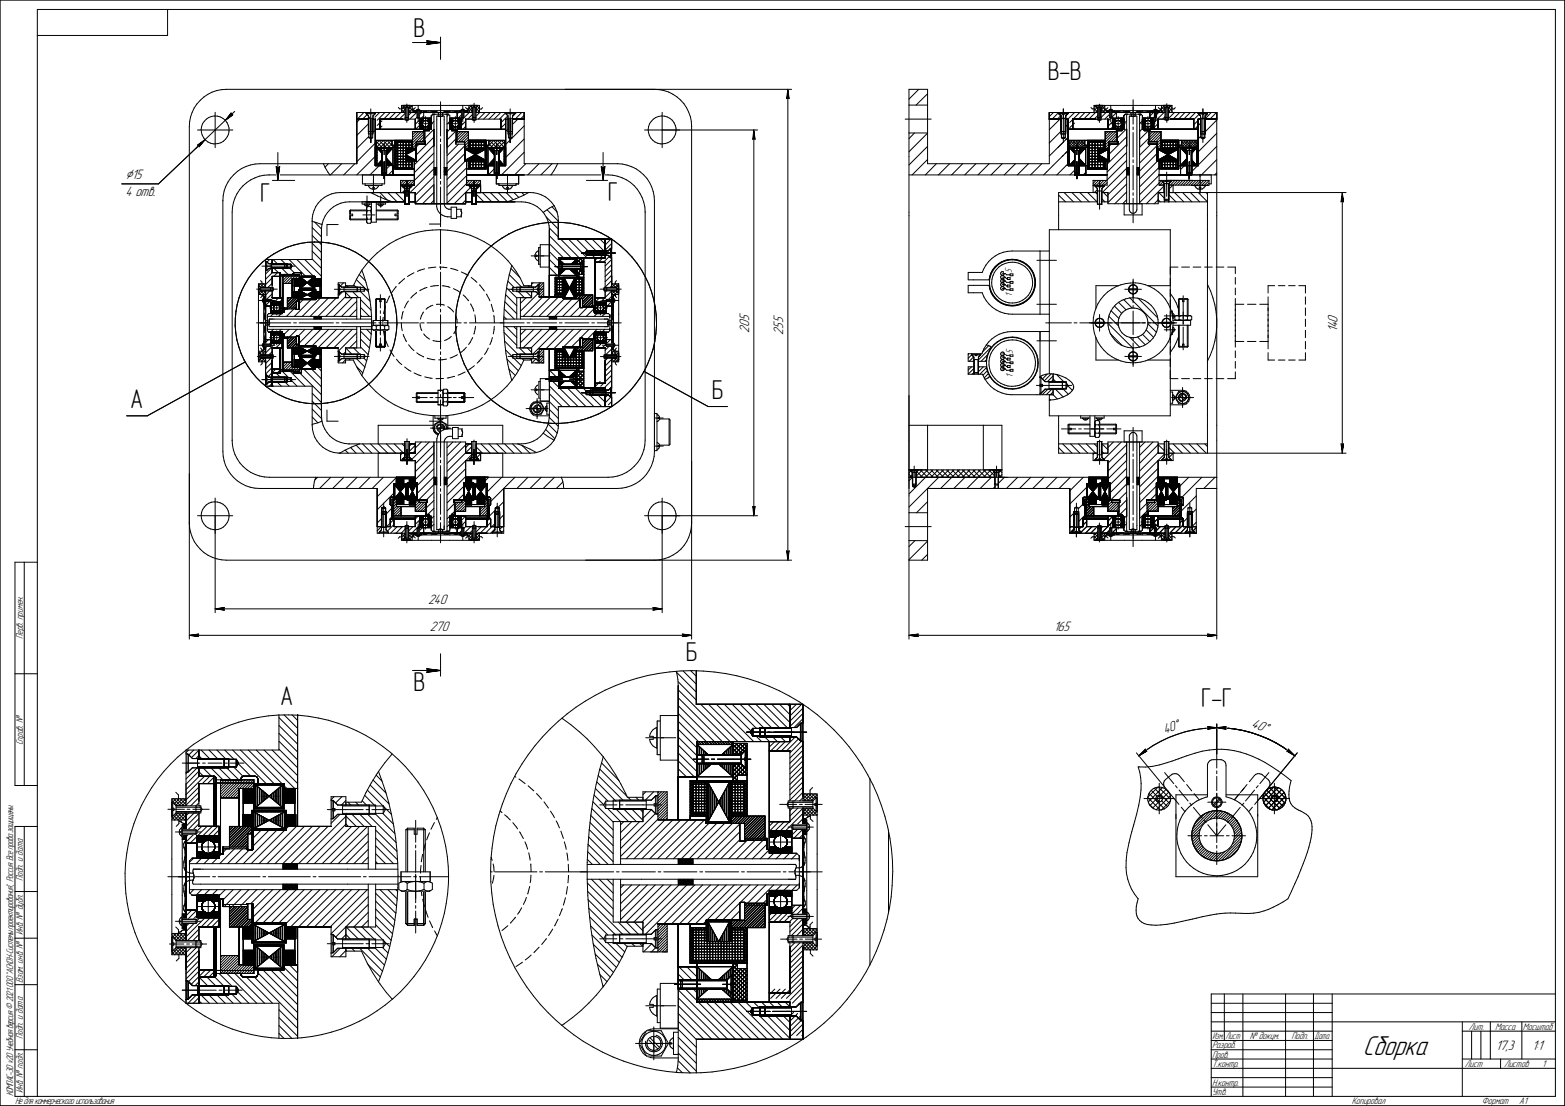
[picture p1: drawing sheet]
<svg xmlns="http://www.w3.org/2000/svg" width="841mm" height="594mm" viewBox="0 0 841 594" stroke-linecap="round" stroke-linejoin="round" font-family="sans-serif">
<defs><g id="words">
<text font-size="15.6" x="733" y="567">Сборка</text>
<g font-size="14.6">
<text x="222" y="20">В</text>
<text x="563" y="43">В-В</text>
<text x="327" y="108">Г</text>
<text x="140" y="108">Г</text>
<text x="383" y="214">Б</text>
<text x="70" y="219">А</text>
<text x="369" y="355">Б</text>
<text x="222" y="371">В</text>
<text x="151" y="379">А</text>
<text x="646" y="380">Г-Г</text>
</g>
<text font-size="8.5" x="67" y="96">Ç15</text>
<g font-size="7.8">
<text x="67" y="105">4 отв.</text>
<text x="403" y="173" transform="rotate(-90 403 173)">5</text>
<text x="421" y="174" transform="rotate(-90 421 174)">5</text>
<text x="719" y="173" transform="rotate(-90 719 173)">0</text>
<text x="403" y="179" transform="rotate(-90 403 179)">2</text>
<text x="403" y="176" transform="rotate(-90 403 176)">0</text>
<text x="421" y="180" transform="rotate(-90 421 180)">2</text>
<text x="421" y="177" transform="rotate(-90 421 177)">5</text>
<text x="719" y="179" transform="rotate(-90 719 179)">1</text>
<text x="719" y="177" transform="rotate(-90 719 177)">4</text>
<text x="230" y="325">240</text>
<text x="231" y="339">270</text>
<text x="566" y="339">165</text>
<text x="626" y="394" transform="rotate(-20 626 394)">40Å</text>
<text x="672" y="391" transform="rotate(20 672 391)">40Å</text>
<text x="804" y="564">17,3</text>
<text x="824" y="564">1:1</text>
</g>
<g font-size="5.4">
<text x="544" y="147" transform="rotate(-90 544 147)">5</text>
<text x="544" y="160" transform="rotate(-90 544 160)">1</text>
<text x="544" y="190" transform="rotate(-90 544 190)">5</text>
<text x="545" y="203" transform="rotate(-90 545 203)">1</text>
<text x="12" y="343" transform="rotate(-90 12 343)">Перв. примен.</text>
<text x="12" y="400" transform="rotate(-90 12 400)">Справ. №</text>
<text x="12" y="473" transform="rotate(-90 12 473)">Подп. и дата</text>
<text x="12" y="502" transform="rotate(-90 12 502)">Инв. № дубл.</text>
<text x="12" y="528" transform="rotate(-90 12 528)">Взам. инв. №</text>
<text x="790" y="553">Лит.</text>
<text x="804" y="553">Масса</text>
<text x="819" y="553">Масштаб</text>
<text x="12" y="558" transform="rotate(-90 12 558)">Подп. и дата</text>
<text x="652" y="563">Разраб.</text>
<text x="672" y="558">№ докум.</text>
<text x="694" y="558">Подп.</text>
<text x="652" y="568">Пров.</text>
<text x="652" y="573">Т.контр.</text>
<text x="787" y="573">Лист</text>
<text x="808" y="573">Листов</text>
<text x="829" y="573">1</text>
<text x="12" y="587" transform="rotate(-90 12 587)">Инв. № подл.</text>
<text x="652" y="583">Н.контр.</text>
<text x="7" y="589" transform="rotate(-90 7 589)">КОМПАС-3Dv20Учебнаяверсия©2021 ООО&quot;АСКОН-Системыпроектирования&quot;, Россия. Всеправазащищены.</text>
<text x="8" y="593">Недлякоммерческогоиспользования</text>
<text x="652" y="588">Утв.</text>
<text x="727" y="593">Копировал</text>
<text x="797" y="593">Формат</text>
<text x="817" y="593">A1</text>
</g>
<g font-size="5.3">
<text x="652" y="558">Изм.</text>
<text x="659" y="558">Лист</text>
<text x="707" y="558">Дата</text>
</g>
</g></defs>
<g fill="none" stroke="#000" stroke-width=".54">
<path d="M0 0v594zM0 0h841zM20 5v584zM20 5h816zM20 19h70zM90 5v14zM237 20v12zM836 5v584zM841 0v594zM222 23h15zM229 24l8-1zM229 22l1 1z"/>
<path d="M229 22l8 1zM230 23l-1 1zM104 58l-1 2zM106 56l-2 2zM108 54l-2 2zM108 54l2-2zM110 52l2-1zM112 51l2-1zM114 50l2-1zM116 49l3-1zM119 48h3zM122 48h.1"/>
<path d="M122 48h230zM199 59v5zM214 58l1 1zM215 59h1zM216 57h16zM216 59v1zM216 57v2zM216 57l2 2zM216 59l2 1zM216 57h.1M217 57h.1M217 57l1 1z"/>
<path d="M217 57h1zM217 57h3zM217 57l-1 2zM218 58v2zM218 59l-2 1zM218 58h1zM218 58v5zM218 57h.1M219 57h.1M219 57h1zM219 58h1zM219 56v10z"/>
<path d="M219 58v5zM220 58v5zM220 58v2zM220 59l1 1zM220 58l2 1zM220 57v1zM220 57h.1M221 57h-1zM221 57h1zM222 57v3zM222 57l-2 2zM222 59l-2 1z"/>
<path d="M222 59h1zM222 59h.1M222 60h.1M223 60h.1M223 59v-1zM223 59h9zM223 59v1zM223 59l1 1zM224 59h.1M224 59h2zM224 59v1zM224 59h1z"/>
<path d="M224 60h.1M224 60v3zM224 59v4zM225 59h.1M225 57v8zM225 59h1zM225 59v4zM225 60h1zM225 60v3zM225 60h.1M226 59h.1M226 59l1 1z"/>
<path d="M227 60h.1M227 59v1zM228 60h.1M229 60h.1M232 59h10zM232 57h10zM233 60h.1M233 60h1zM234 60h.1M237 55v18zM237 57v5zM239 60h.1"/>
<path d="M239 60h1zM240 60h.1M241 60h.1M242 57h16zM242 59h9zM245 60h.1M246 60h.1M247 59v1zM247 60h.1M247 59l1 1zM248 59h.1M248 59h2z"/>
<path d="M248 59v1zM248 59h1zM248 60v3zM248 60h.1M248 59v4zM249 59h.1M249 57v8zM249 59h1zM249 59v4zM249 60h.1M249 60h1zM249 60v3z"/>
<path d="M250 59h.1M250 59l1 1zM250 58l1 1zM251 60h.1M251 59v1zM251 59h1zM251 59h.1M252 59h.1M252 57v3zM252 58l2 2zM252 60h1zM253 57l1 1z"/>
<path d="M253 57h.1M253 57h4zM253 57h2zM253 57l-1 1zM254 58v2zM254 58l-2 2zM254 58h1zM254 57h1zM254 58v5zM255 57h.1M255 58h1zM255 55v11z"/>
<path d="M255 57h2zM255 58v5zM256 58v2zM256 58v5zM256 58l2 2zM256 60h.1M256 60l2-2zM257 57l1 1zM257 57h.1M257 57l-1 1zM258 59v1zM258 57v2z"/>
<path d="M258 59h1zM259 58v1zM274 59v5zM304 48h122zM352 48h2zM354 48l3 1zM357 49h2zM359 49l3 2zM362 51l2 1zM364 52l2 2zM366 54l2 2zM368 56l1 2z"/>
<path d="M369 58l1 2zM423 53l1-1zM424 48v5zM424 52v1zM424 48l-1 5zM424 48v253zM489 56h10zM489 48v8zM489 48h10zM489 56v15zM489 53l5-5zM492 56l7-6z"/>
<path d="M499 48v8zM499 56v15zM572 59v5zM586 58l1 1zM587 59h1zM588 57h16zM588 59v1zM588 57v2zM588 58l2 2zM588 59l2-1zM588 57l2 1zM589 57h.1"/>
<path d="M589 57l-1 1zM589 57l1 1zM589 57h2zM589 57h4zM590 58v2zM590 59l-1 1zM590 58h1zM590 58v5zM591 57h.1M591 57h1zM591 58h1zM591 56v10z"/>
<path d="M591 57h2zM592 58v5zM592 58l1-1zM592 58v2zM592 59l2 1zM592 57l2 2zM593 57h.1M594 57h.1M594 57v3zM594 57l-2 2zM594 59h1zM594 59h.1"/>
<path d="M595 59h.1M595 60h.1M595 59h9zM595 59v1zM595 59l1 1zM596 59l-1 1zM596 58l-1 1zM596 59v1zM596 59h.1M596 59h2zM596 59h1zM596 60v3z"/>
<path d="M596 60h.1M597 59v4zM597 59h.1M597 57v8zM597 59h1zM598 59v4zM598 60h.1M598 60v3zM598 59h.1M598 59l1 1zM599 59v1zM600 60h.1"/>
<path d="M601 60h.1M604 59h10zM604 57h10zM605 60h.1M606 60h.1M606 60h1zM607 60h.1M609 57v5zM609 54v13zM612 60h.1M611 60h.1M612 60h1z"/>
<path d="M613 60h.1M614 57h16zM614 59h9zM617 60h.1M617 60h1zM618 60h.1M619 59v1zM619 60l1-1zM619 59l1 1zM620 59l1 1zM620 59h.1M620 59h2z"/>
<path d="M620 59h1zM620 60h.1M621 60v3zM621 59v4zM621 59h.1M621 57v8zM621 59h1zM622 59v4zM622 60h.1M622 60v3zM622 59h.1M622 59l1 1z"/>
<path d="M622 59v1zM623 58v1zM623 59v1zM623 59h1zM623 60h.1M624 59h.1M624 57v3zM624 57l2 2zM624 59l2 1zM624 57h.1M625 57h.1M625 57h4z"/>
<path d="M625 57h2zM625 57l1 1zM626 57l-2 2zM626 58h1zM626 57h1zM626 58v2zM626 58v5zM626 58l-2 2zM627 58v5zM627 57h.1M627 58h1zM627 56v10z"/>
<path d="M627 57h2zM628 58v5zM628 58v2zM628 58l1-1zM628 60h1zM628 58l2 2zM629 57h.1M629 57l1 1zM630 57l-2 1zM630 59v1zM630 57v2zM630 58l-2 2z"/>
<path d="M630 60h-1zM630 59h1zM631 59l1-1zM647 59v5zM102 68v213zM102 65v3zM102 63v2zM103 60l-1 3zM105 80l5-5zM106 70h10zM106 78l4-3zM106 78h1z"/>
<path d="M107 78v1zM108 70v1zM108 71l1 2zM108 68v2zM109 73v1zM109 66l-1 2zM109 74l1 1zM110 65l-1 1zM110 75l-3 4zM110 75l11-10zM110 75l2 1zM111 64l1-1z"/>
<path d="M111 64l-1 1zM112 76l1 1zM112 63h2zM113 77h2zM114 63l1-1zM115 77h1zM115 62h2zM116 70h9zM116 70v9zM116 60v10zM116 77h1zM117 62l1 1z"/>
<path d="M117 77h2zM118 63l2 1zM119 77l1-1zM120 64l1 1zM120 76l1-1zM121 65l1 1zM121 65l4-3zM121 65l5-5zM122 66l1 1zM122 73l-1 2zM123 67v2zM123 72l-1 1z"/>
<path d="M123 70v2zM123 69v1zM124 61v1zM124 61l-3 4zM124 62h1zM192 64h6zM192 64v24zM192 60h5zM192 60v4zM192 80l6-7zM192 73l6-6zM193 63l3-3z"/>
<path d="M193 64l-1 2zM195 64l3-3zM197 61l1 1zM197 60v1zM197 60h5zM197 61h.1M197 61h2zM197 61h5zM198 62v9zM198 71h2zM198 64h2zM198 72h.1"/>
<path d="M198 64v8zM198 62v2zM198 64v7zM198 74l1 1zM198 71v3zM198 74h2zM198 72h2zM199 63l-1 1zM199 64v13zM199 61h3zM199 75l1-1zM200 64v7z"/>
<path d="M200 71v3zM200 72h.1M200 62v9zM200 62h.1M200 64h2zM200 64v8zM200 62v2zM200 64h.1M201 61v1zM201 61h1zM202 63l2-3zM202 61h.1"/>
<path d="M202 64v25zM202 60h14zM202 70h2zM202 79v10zM202 79h2zM202 80l1 1zM202 64v6zM202 60v1zM202 61l-1 1zM202 77l-10 10zM202 70l-2 1zM202 75h9z"/>
<path d="M202 75v4zM202 79h10zM202 79l4-4zM202 77l2-2zM202 76l3 3zM202 78l1 1zM203 79l2 3zM203 79v10zM203 67l2-2zM203 65l4-5zM203 80h1zM204 70l1-2z"/>
<path d="M204 79l1 2zM204 75l4 4zM204 80h2zM204 79h.1M204 79h2zM204 80l1 1zM204 64h12zM204 64v6zM204 70h19zM204 64h13zM204 64h14zM204 79l4-4z"/>
<path d="M206 75l4 4zM206 80h.1M206 80h1zM206 79h.1M207 77v6zM207 79l3-4zM207 79h2zM207 80h2zM207 79h.1M207 80h.1M208 75l4 4zM209 79l2-2z"/>
<path d="M209 79h.1M209 64l4-4zM209 80h2zM209 79h2zM210 60l-4 4zM210 75l1 1zM211 75h1zM211 75v3zM211 78h1zM211 79l1-1zM211 79v10zM211 79l-3 4z"/>
<path d="M212 60h6zM212 75h10zM212 75v16zM212 78v1zM212 79h1zM212 78l1-1zM212 76l1 1zM212 78h1zM212 79l1 1zM213 76v4zM213 76h8zM213 80v6z"/>
<path d="M213 78h8zM213 80h8zM213 75l1 1zM213 75l-1 1zM214 76l1-1zM214 76v14zM214 75l1 1zM215 64l3-3zM215 76v14zM215 60l-3 4zM216 75v1zM216 75l-1 1z"/>
<path d="M217 76v14zM217 75l1 1zM217 75v1zM218 64h.1M218 63h1zM218 63v1zM218 64h2zM218 80h.1M218 80h6zM218 76l1-1zM218 64l1 1zM218 76v4z"/>
<path d="M219 75v1zM219 63h1zM219 65v-1zM219 63v1zM219 64h.1M219 76l1-1zM220 62l1-1zM220 64h3zM220 60h8zM220 60h5zM220 60h9zM220 60h2z"/>
<path d="M220 63v1zM220 64h.1M220 76v4zM220 75l1 1zM220 64l4-3zM221 76v4zM221 79l1-1zM221 77h1zM221 78l1 1zM221 80h.1M221 75l1 1zM222 75l-1 1z"/>
<path d="M222 71v4zM222 71h6zM222 75v5zM222 80h.1M222 80l2-2zM222 78l6-6zM222 77l6-6zM222 75l4-4zM222 74l3-3zM222 72l2-1zM222 71h.1M222 60h6z"/>
<path d="M222 60h1zM223 80h1zM223 71h5zM223 60h4zM223 80l1-1zM223 60h1zM223 70h3zM223 64v6zM223 67l3-3zM223 70l3-3zM224 77v9zM224 77h4z"/>
<path d="M224 76h4zM224 76v4zM224 80v6zM224 63h1zM224 63h.1M225 60h6zM225 66h4zM225 76l3-3zM225 77l-1 2zM225 60l1-1zM226 60h.1M225 63h.1"/>
<path d="M226 63v7zM226 70h5zM226 70h3zM226 64v5zM226 69h.1M226 68l1-1zM226 66l1-1zM226 66l1-2zM226 65l1-2zM226 64l1-1zM226 63h2zM226 69v1z"/>
<path d="M226 60h1zM226 70h6zM227 60l-4 4zM227 60h20zM227 66v1zM227 67l-1 1zM227 66h.1M227 67l1 1zM227 66l-1 1zM227 68l-1 1zM227 68v2zM227 63v2z"/>
<path d="M227 69v1zM227 68l-1 2zM228 65l-1 1zM228 65h.1M228 68h.1M228 60h6zM228 70h3zM228 60h4zM228 63h4zM228 62l-1 1zM228 70h2zM228 70v1z"/>
<path d="M228 76h.1M228 60v3zM228 60h14zM228 71v5zM228 71v-1zM228 77h.1M229 77h.1M228 65h1zM228 68h1zM229 76h.1M228 70v6zM228 74l-1 2z"/>
<path d="M229 76v1zM229 60h3zM229 66h4zM229 66v4zM229 63v3zM229 65h1zM229 68h1zM230 65v1zM230 60h.1M230 70h1zM230 68v2zM230 63v2z"/>
<path d="M230 69l2-2zM230 68l2-1zM230 65l1-2zM230 64l1-1zM230 68l2-2zM230 65l2-1zM230 66h1zM230 67v1zM230 70l2-2zM230 66l2-1zM230 60h1zM231 66h.1"/>
<path d="M231 67h-1zM231 67h.1M231 66l1-1zM231 70h.1M231 70h1zM231 60h.1M231 60h2zM231 70l1-1zM232 60h.1M232 69h.1M232 64v5zM232 62v8z"/>
<path d="M232 62v1zM232 61h2zM232 61v1zM232 60h2zM233 61l-1 1zM233 70v8zM233 61v17zM233 78v31zM233 74l-9 9zM233 69l-5 5zM233 65l-1 2zM234 60h6z"/>
<path d="M234 61h7zM235 60h.1M235 62v2zM235 64v45zM235 62h.1M236 62h.1M235 60l1 1zM236 61v1zM236 63h.1M237 63h.1M237 75v1zM237 78v18z"/>
<path d="M237 60h15zM237 62h.1M238 62h.1M238 61v1zM238 61h.1M238 60h.1M238 62h1zM239 62v2zM239 64v45zM239 60h2zM240 61h1zM240 60h6z"/>
<path d="M240 70v8zM240 61v21zM240 78v31zM240 79l5-4zM240 75l5-5zM240 71l2-2zM240 67l2-2zM240 62h1zM240 60h8zM241 66h4zM241 61l1 1zM241 60h1z"/>
<path d="M242 60h.1M242 70h1zM242 60h4zM242 63h4zM242 70h5zM242 69h.1M242 64v5zM242 67l1-2zM242 66l1-2zM242 65l1-1zM242 62v2zM242 60h10z"/>
<path d="M242 68v2zM242 69v1zM242 69l1-1zM242 64h.1M242 60h1zM243 60h6zM243 60h.1M243 70h3zM243 70h.1M243 70h5zM243 63l-1 2zM243 66v1z"/>
<path d="M243 67l-1 1zM243 66l-1 1zM243 66h.1M243 67l1 1zM243 67l-1 2zM243 68v2zM243 68l-1 2zM243 63v2zM244 60h.1M244 65l-1 1zM244 65h.1M244 68h.1"/>
<path d="M244 65h1zM244 68h1zM245 66h4zM245 66v4zM245 63v3zM245 60h9zM245 77h.1M245 76v1zM245 76h.1M245 65h1zM245 68h1zM245 76h5z"/>
<path d="M245 71h7zM245 76l5-5zM245 75l4-4zM245 73l3-2zM245 72l1-1zM245 70v6zM245 71v5zM245 77h5zM246 63h2zM246 60v3zM246 71h5zM246 65v1z"/>
<path d="M246 71h6zM246 76h.1M246 70v1zM246 71v5zM246 60h6zM246 68v2zM246 69l2-1zM246 69l2-2zM246 68l2-2zM246 65l2-1zM246 64l1-1zM246 64h.1"/>
<path d="M246 63v2zM246 66h1zM246 67v1zM246 66l2-2zM246 76l6-5zM246 60v1zM247 66h.1M247 67h-1zM247 67h.1M247 67l1-1zM247 66l1-1zM247 70l1-2z"/>
<path d="M247 60h4zM247 70h1zM247 60h1zM248 69h.1M247 69h1zM248 76l4-4zM248 63v7zM248 70h2zM248 64v5zM248 63h1zM248 63h.1M249 60h5z"/>
<path d="M249 76l3-2zM249 60l-3 3zM249 60l1-1zM250 60h.1M249 63h.1M250 77v9zM250 80h1zM250 76v4zM250 80v6zM250 80h11zM250 80h.1M250 78l2-2z"/>
<path d="M250 77l2-2zM250 77v4zM250 80l2-2zM250 60h1zM250 64v6zM250 70h19zM250 68l-1 2zM250 65l-2 3zM250 64h4zM250 60h2zM251 80l1-1zM252 64l2-2z"/>
<path d="M252 75h9zM252 79h.1M252 78v-1zM252 76l1-1zM252 76v1zM252 78h.1M252 79v1zM252 71v4zM252 75v5zM252 60h2zM252 60l-4 5zM252 76h9z"/>
<path d="M252 76v4zM252 78h9zM252 80h9zM253 75v1zM253 76v4zM253 60h1zM254 75l1 1zM254 63h1zM254 63v1zM254 64h.1M254 64h2zM254 75l-1 1z"/>
<path d="M254 76v4zM254 64l1 1zM255 80h-1zM255 63h1zM255 65v-1zM255 75l1 1zM255 63v1zM255 64h.1M256 75l-1 1zM256 76v4zM256 64h13zM256 60h6z"/>
<path d="M256 63v1zM256 64h.1M257 60l1-1zM257 75v1zM257 75l-1 1zM257 60h15zM257 60h5zM257 76v4zM258 76v-1zM258 60l-2 2zM258 75l1 1zM259 76v4z"/>
<path d="M260 75v1zM260 75l-1 1zM260 80h-1zM260 64l3-4zM260 76v4zM260 76l1-1zM260 80h.1M261 60l-4 4zM261 76v4zM261 79v-1zM261 77h.1M261 78v1z"/>
<path d="M261 79v1zM261 76h.1M261 80h.1M261 75v16zM261 75h2zM261 79h10zM261 78h2zM261 80v6zM262 78l1 1zM262 79l3-4zM262 79v10zM262 79h2z"/>
<path d="M262 79l4 4zM262 80h2zM263 75v3zM263 75h8zM263 77l2 2zM263 75l4 4zM263 75v1zM264 79l4-4zM264 79l2 2zM265 80h2zM265 79h.1M265 79h2z"/>
<path d="M265 80l1 1zM265 75l4 4zM266 64l3-4zM266 79l4-4zM266 60l-3 4zM267 80h.1M267 79h.1M267 77v6zM267 79h2zM267 80h2zM267 75l4 4zM268 79l3-3z"/>
<path d="M269 64v6zM269 70h3zM269 69l3-3zM269 66l4-4zM269 79h.1M269 80l-1 1zM269 75l2 2zM270 80h1zM270 79h2zM270 79l1-1zM271 79v10zM271 79l-3 3z"/>
<path d="M271 80l1 1zM271 75v4zM271 70l1-1zM272 64v25zM272 61l-4 3zM272 79v10zM272 64h1zM272 60v1zM272 64v6zM272 61l1 1zM272 60h5zM272 61h.1"/>
<path d="M272 78l10-10zM272 71l1-2zM272 61h2zM272 61h5zM273 62h.1M273 72h.1M273 64v8zM273 62v2zM273 62v9zM273 71h3zM273 64h3zM273 71v3z"/>
<path d="M273 74l1 1zM273 74h2zM273 72h2zM273 64v7zM274 64v13zM274 75l1-1zM274 61h3zM275 71v3zM275 72h.1M275 64v7zM276 64h6zM276 64v8z"/>
<path d="M276 62v2zM276 62v9zM276 62h.1M276 67l2-3zM276 61v1zM276 61h1zM277 61h.1M277 60h5zM277 61l-1 1zM277 60v1zM278 60l-2 3zM280 64l2-2z"/>
<path d="M280 60l-3 4zM282 60v4zM282 64v24zM346 70h10zM348 70l1 1zM349 71v2zM349 68l-1 2zM349 73l1 1zM349 66v2zM350 74l1 1zM350 65l-1 1zM351 75l1 1z"/>
<path d="M351 64l1-1zM351 64l-1 1zM352 76l1 1zM352 63h2zM353 77h2zM354 63l2-1zM355 77h1zM356 62h1zM356 70h9zM356 70v9zM356 60v10zM356 77h1z"/>
<path d="M356 70h51zM357 62l2 1zM357 77h2zM359 63l1 1zM359 77l1-1zM360 64l1 1zM360 76l2-1zM361 65l1 1zM362 66l1 1zM362 73v2zM363 67v2zM363 72l-1 1z"/>
<path d="M363 70v2zM363 69v1zM370 60l1 3zM371 63l1 2zM372 65v3zM372 68v213zM372 68h.1M405 75v-1zM405 70l1 5zM405 74l1 1zM405 70v5zM405 70v207z"/>
<path d="M487 64h14zM489 71v13zM489 71h10zM492 71l-3 4zM499 71v17zM564 64h6zM564 64v24zM564 60v4zM564 60h5zM564 63l2-3zM564 77h.1M564 77l6-6z"/>
<path d="M564 70l6-6zM568 64l2-2zM569 79l3-3zM569 60v1zM569 61l1 1zM569 60h5zM569 61h.1M569 60l-3 4zM569 61h2zM569 61h3zM569 61h5zM569 61h1z"/>
<path d="M570 61v1zM570 61h.1M570 64v8zM571 72h.1M570 62v2zM570 62v9zM570 71h2zM570 64h2zM570 71h3zM570 64h3zM570 72h.1M571 71v3z"/>
<path d="M571 74l1 1zM571 72h2zM571 74h2zM571 64v7zM571 61h1zM571 61h.1M572 75l1-1zM572 71h1zM572 64h1zM572 61h2zM572 64v13zM572 76l1-1z"/>
<path d="M572 61h.1M573 71v3zM573 72h.1M573 64v7zM573 64h1zM573 64v8zM573 62v2zM573 62l1-1zM573 62v9zM573 75l1-1zM573 68l1-1zM574 61h.1"/>
<path d="M574 61l-1 1zM574 64v25zM574 60h15zM574 70h3zM574 79v10zM574 79h2zM574 60v1zM574 64v6zM575 75h8zM575 75v4zM575 79h10zM575 79l3-4z"/>
<path d="M575 78l2-3zM575 76v-1zM575 76l3 3zM575 78l1 1zM575 79h.1M575 79l3 3zM575 79v10zM575 69l3-3zM575 66l5-6zM575 75l4 4zM575 80h1zM576 79l4-4z"/>
<path d="M576 79l2 2zM576 80h3zM576 79h.1M576 79h3zM576 80l2 1zM576 75l4 4zM577 64h12zM577 64v6zM577 70h19zM577 64h13zM577 70l1-1zM578 60l-4 4z"/>
<path d="M578 75l4 4zM579 80h.1M579 79h.1M579 79l3-4zM579 77v6zM579 79h2zM579 80h2zM579 75l4 4zM580 79l3-3zM581 75l2 3zM581 75l-4 4zM581 79h.1"/>
<path d="M581 79l2-1zM581 80h2zM582 79h2zM582 75l1 1zM583 64l3-4zM583 79l1-1zM583 75h2zM583 75v3zM583 78h2zM583 60l-3 4zM583 78l2 1zM584 79v10z"/>
<path d="M584 79l-4 4zM584 60h6zM584 79h1zM585 75h9zM585 75v16zM585 78v1zM585 76v-1zM585 76v1zM585 78h.1M585 79v1zM585 75l1 1zM585 76v4z"/>
<path d="M585 76h9zM585 80v6zM585 80h.1M585 77h.1M585 78h9zM585 80h9zM586 76v14zM586 75l1 1zM587 75l-1 1zM587 76v14zM587 76l1-1zM588 75l1 1z"/>
<path d="M588 60h1zM588 64l2-2zM589 76v14zM589 76v-1zM589 60l-4 4zM589 75l1 1zM590 76v14zM590 63h1zM590 63v1zM590 64h.1M590 64h2zM590 80h.1"/>
<path d="M590 80h6zM590 64l1 1zM591 75v1zM591 75l-1 1zM591 63h1zM591 65l1-1zM592 76v4zM592 63v1zM592 64h.1M592 63l2-2zM592 64h4zM592 60h8z"/>
<path d="M592 60h5zM592 60h9zM592 60h2zM592 75l1 1zM592 75v1zM592 60l2-1zM593 76l1-1zM593 76v4zM594 76v4zM594 78h.1M594 77v-1zM594 75v1z"/>
<path d="M594 77h.1M594 78v1zM594 80v-1zM594 71v4zM594 71h6zM594 75v5zM594 78l7-7zM594 76l6-5zM594 75l4-4zM594 74l3-3zM594 72l2-1zM594 71h.1"/>
<path d="M594 60h6zM594 60h1zM594 71h7zM595 80h1zM595 71h5zM595 60h4zM595 60l1-1zM596 70h2zM596 64v6zM596 68l2-3zM596 65l4-4zM596 77v9z"/>
<path d="M596 77h5zM596 76h5zM596 76v4zM596 80v6zM596 79l-1 1zM596 77l-2 2zM596 79l1-2zM596 63h2zM596 63h1zM597 70l1-2zM597 60h6zM597 63h.1"/>
<path d="M597 61l-3 3zM597 66h4zM598 60v-1zM598 63h-1zM598 63v7zM598 70h5zM598 70h3zM598 64v5zM598 69h.1M598 69l2-2zM598 68l1-1zM598 67l1-1z"/>
<path d="M598 67l2-2zM598 66l2-1zM598 65l1-2zM598 63h2zM598 60l1-1zM599 70h5zM599 63l-1 1zM599 76l2-2zM599 60h.1M599 70l1-1zM599 60h20zM599 66v1z"/>
<path d="M599 66h.1M599 67l1 1zM600 68v2zM600 70h.1M600 68l-2 1zM600 64l-2 1zM600 63v2zM600 60h6zM600 65l-1 1zM600 65h1zM600 68h1zM600 76h1z"/>
<path d="M600 63h.1M600 70h3zM600 70h2zM600 70v1zM600 60h4zM600 63h4zM600 60v3zM600 60h14zM600 76h.1M600 71v5zM601 77h.1M601 76h.1"/>
<path d="M601 73l-4 3zM601 65h.1M601 68h.1M601 74l5-5zM601 70v6zM601 71v5zM601 76v1zM601 60h3zM601 66h4zM601 66v4zM601 63v3zM601 65h1z"/>
<path d="M601 68h1zM602 60h.1M602 65l1 1zM602 68l1-1zM602 70h2zM602 68v2zM602 70l2-2zM602 68l2-2zM602 63v2zM603 60h.1M603 66h.1M603 66l1-2z"/>
<path d="M603 67l1-1zM603 63l-1 1zM603 67h.1M603 70h.1M603 70h1zM603 60h1zM603 60h3zM604 63l-2 2zM604 70h.1M604 60h.1M604 64l-2 1zM604 69h.1"/>
<path d="M604 64v5zM604 69l-1 1zM604 67l-2 2zM604 65l-1 1zM604 62v8zM604 62l1-1zM604 62v1zM604 66l2-1zM604 60h1zM605 61h1zM605 60h2zM605 61l-1 1z"/>
<path d="M606 70v8zM606 61v17zM606 78v31zM606 60h6zM606 61h7zM607 62h.1M607 62v51zM608 62h.1M608 60v1zM608 61v1zM609 63h.1M609 60h15z"/>
<path d="M609 68v2zM609 71v13zM610 63h.1M610 62h.1M610 61v1zM611 62h.1M610 61h.1M611 62v51zM611 60h2zM612 61h1zM612 60h6zM613 70v8z"/>
<path d="M613 61v17zM613 78v31zM613 79l5-5zM613 75l4-5zM613 71l1-2zM613 66l1-1zM613 62v-1zM613 60h7zM613 61l1 1zM613 66h4zM613 60h1zM614 60h.1"/>
<path d="M614 70h1zM614 70h6zM614 69h.1M614 64v5zM614 68l1-1zM614 65l2-2zM614 64l1-1zM614 62v8zM614 60h4zM614 63h4zM614 62v2zM614 60h10z"/>
<path d="M615 70h.1M614 60h1zM615 70l1-2zM615 60h6zM615 60h.1M615 70h3zM615 70h5zM615 70l1-1zM615 67l-1 1zM615 66v1zM616 60h.1M615 66l-1 1z"/>
<path d="M615 66h.1M615 67l1 1zM616 68v2zM616 68l-2 1zM616 65l-2 1zM616 64l-2 2zM616 63v2zM616 65l-1 1zM616 65h1zM616 68h1zM617 65h.1M617 68h.1"/>
<path d="M617 66h4zM617 66v4zM617 63v3zM617 60h9zM617 77h.1M617 76v1zM617 76h.1M618 76h.1M618 77h.1M617 65h1zM617 68h1zM618 77h4z"/>
<path d="M618 76h4zM618 71h.1M618 76l4-5zM618 74l3-3zM618 73l2-2zM618 70v1zM618 71h6zM618 70v6zM618 71v5zM618 71h5zM618 63h2zM618 60v3z"/>
<path d="M618 62l2-2zM618 65l1 1zM618 68l1-1zM618 60h6zM618 68v2zM618 68l2-2zM618 64l1-1zM618 63v2zM619 60h.1M619 65l1-1zM619 66h.1M619 66l1-1z"/>
<path d="M619 67h.1M619 60h4zM619 60h1zM619 70h1zM619 70l1-1zM620 69h.1M620 63l-2 2zM620 76l4-4zM620 60h1zM620 63v7zM620 70h3zM620 64v5z"/>
<path d="M620 68l-1 2zM620 67l-2 2zM620 67l-2 1zM620 65l-1 2zM620 69l3-3zM620 66l6-6zM621 63h1zM621 63h.1M621 60h5zM622 63h-1zM622 77v9zM622 80h1z"/>
<path d="M622 76v4zM622 80v6zM622 80h12zM622 80l2-2zM622 78l2-2zM622 77l2-2zM622 60h1zM623 64v6zM623 70h19zM623 69l-1 1zM623 64h3zM623 60h1z"/>
<path d="M623 60l-3 3zM623 80l1-1zM624 71l-6 5zM624 75h10zM624 76l1 1zM624 78h1zM624 79l1 1zM624 71v4zM624 75v5zM624 73l-3 3zM624 60h2zM625 75v1z"/>
<path d="M625 76h8zM625 76v4zM625 78l-1 1zM625 77l-1 1zM625 78h8zM625 80h8zM625 75l-1 1zM625 64l1-1zM625 76l1-1zM626 60h.1M626 75l1 1zM626 76v4z"/>
<path d="M626 63h1zM626 63v1zM626 64h.1M626 64h2zM627 63v1zM627 64h.1M627 64v1zM627 76l1-1zM627 63h1zM627 65l1-1zM627 75l1 1zM628 76v4z"/>
<path d="M628 63v1zM628 64h.1M628 61l1-1zM628 64h14zM628 60h6zM629 75l1 1zM629 75l-1 1zM629 64h13zM629 76v4zM629 60h15zM629 60h5zM630 75l1 1z"/>
<path d="M630 75v1zM631 76v4zM631 76l1-1zM631 60l-3 4zM632 75v1zM632 76v4zM633 76v4zM633 77h1zM633 78l1 1zM633 80h.1M633 75l1 1zM633 75v1z"/>
<path d="M634 75v16zM634 75h1zM634 78v1zM634 79h10zM634 78h1zM634 79h.1M634 80v6zM634 79l-1 1zM634 78l-1 1zM634 79l1-1zM634 60l-3 4zM634 78l2 1z"/>
<path d="M635 79v10zM635 79h2zM635 79l3 4zM635 80h2zM635 75v3zM635 75h9zM635 79l4-4zM635 78l3-3zM635 76l1-1zM635 76l3 3zM635 77l2 2zM636 75l4 4z"/>
<path d="M637 79l1 2zM637 79l3-4zM637 80h2zM637 79h.1M637 79h2zM637 80l1 1zM637 60l-4 4zM637 75l4 4zM638 79l4-4zM639 75l4 4zM639 80h.1M639 80h1z"/>
<path d="M639 79h.1M639 64l4-4zM639 77v6zM640 79h2zM640 80h2zM640 79h.1M640 80h.1M640 60l-4 4zM640 75l4 4zM642 64v6zM642 70h2zM642 75l2 2z"/>
<path d="M642 67l2-2zM642 64l3-3zM642 79h.1M642 80l-1 1zM642 80h1zM642 79h2zM642 79l2-1zM643 75l1 1zM643 75l-4 4zM643 79v10zM643 79l-2 3zM644 75v4z"/>
<path d="M644 76l-3 3zM644 79h.1M644 64v25zM644 79v10zM644 64h1zM644 60v1zM644 61l1 1zM644 64v6zM644 61h.1M644 60h5zM644 67l-2 3zM644 67l1-1z"/>
<path d="M644 61h2zM644 61h3zM644 61h5zM644 61h1zM645 61v1zM645 64v-1zM645 64v8zM646 72h.1M645 62v2zM645 62v9zM645 71h2zM645 64h2z"/>
<path d="M645 72h.1M645 71h3zM645 64h3zM646 71v3zM646 74l1 1zM646 74h2zM646 72h2zM646 64v7zM646 73l-2 2zM646 61h1zM646 61h.1M647 75l1-1z"/>
<path d="M647 71h1zM647 64h1zM647 61h2zM647 64v13zM647 61h.1M648 71v3zM648 72h.1M648 64v7zM648 64h6zM648 64v8zM648 62v2zM648 62v9z"/>
<path d="M649 61l-1 1zM649 61h.1M649 60h5zM649 60v1zM651 60l-3 4zM653 64l1-1zM654 60l-4 4zM654 64v30zM654 60v4zM654 79l-10 10zM654 65l-6 6zM65 99h20z"/>
<path d="M85 99l25-24zM123 98l-2 2zM124 96l-1 2zM126 94l2-2zM126 94l-2 2zM128 92l2-1zM130 91l2-2zM131 100l-2 2zM131 100l2-2zM132 89h3zM133 98l2-1zM135 89l2-1z"/>
<path d="M135 97l2-1zM137 96l2-1zM137 88h3zM139 95l3-1zM140 88h34zM142 94h3zM145 94h.1M145 94h32zM146 97h12zM148 89l1 8zM148 89l1 1zM149 90l1-1z"/>
<path d="M149 82v15zM150 89l-1 8zM174 88h18zM174 88l1 2zM175 90l2-2zM175 90l1 3zM176 93l1 1zM177 94h34zM178 94l6-6zM185 94l6-6zM192 94l10-10zM195 94h12z"/>
<path d="M195 99h12zM195 94v5zM196 99h9zM196 100h9zM196 99v1zM198 100h.1M198 100h6zM198 100l1 1zM199 94l5-5zM199 100h.1M199 99v1zM200 99v1z"/>
<path d="M201 94v10zM201 97v5zM202 89h3zM202 88v1zM202 87l1 1zM202 86h1zM202 84l1 1zM202 83h1zM202 81l1 1zM202 99v1zM202 100h.1M203 89h2z"/>
<path d="M203 88h2zM203 100v1zM204 100h.1M203 100h.1M204 81h1zM204 88h1zM204 87h1zM205 82h.1M205 87h.1M205 86h.1M205 81v12zM205 81h2z"/>
<path d="M205 93h2zM205 93h1zM205 81v8zM205 89v5zM205 86l-2 3zM205 94h3zM205 99v1zM205 93h.1M205 93v1zM206 93h1zM207 81h1zM207 93h1z"/>
<path d="M207 93h.1M207 87v9zM207 94v5zM208 81v12zM208 93h.1M208 93v1zM208 94h3zM208 81l1-1zM208 93h-1zM208 81v8zM208 81l1-2zM208 89v5z"/>
<path d="M208 85l3 4zM208 82h1zM208 81h2zM208 83h.1M208 86h1zM208 87h1zM208 87h2zM208 88h2zM208 88h3zM208 89h3zM208 86h.1M208 85h.1"/>
<path d="M208 91l2-2zM211 89v5zM211 94h12zM211 89h1zM211 91l-2 3zM212 91h11zM212 90h1zM212 88l1-1zM212 86h1zM212 83h1zM212 82l1-1zM212 81l1-1z"/>
<path d="M212 80l1 1zM212 82h1zM212 83l1 1zM212 85h1zM212 86l1 1zM212 88h1zM212 89l1 1zM212 90l1 1zM213 90h8zM213 86v4zM213 88l-1 1zM213 84l-1 1z"/>
<path d="M213 81h5zM213 82h5zM213 84h5zM213 86h5zM213 87h8zM213 88h8zM213 91l1-1zM213 90l1 1zM215 91v-1zM215 90v1zM215 99v4zM215 99h1z"/>
<path d="M215 97h8zM215 97v5zM215 97v1zM216 97h-1zM216 99l-1 1zM216 99l3-2zM216 100l2 1zM216 99v1zM216 99h5zM216 100h.1M216 91l1-1zM216 90l1 1z"/>
<path d="M216 100h2zM216 100h5zM217 97l-2 2zM218 91v-1zM218 90v1zM218 82h3zM218 82h2zM218 81h4zM218 81h5zM218 83h1zM218 83h.1M218 83l5-3z"/>
<path d="M218 85h3zM218 84h2zM218 85h4zM218 86h5zM218 84h1zM218 80v6zM218 80h5zM218 83l5 3zM218 86h.1M218 86h6zM218 80h1zM218 86v4z"/>
<path d="M218 86h1zM218 100h1zM218 100h.1M219 97v8zM219 99l2-2zM219 80h.1M219 91l1-1zM219 90l1 1zM219 100h2zM219 100h.1M219 86h1zM220 80h.1"/>
<path d="M220 86h.1M220 86v4zM220 97l-3 2zM220 99l3-2zM220 80h1zM220 86h1zM220 91l1-1zM220 90l1 1zM221 100h.1M221 86v4zM221 80h1zM221 90l1-1z"/>
<path d="M221 87h1zM221 88l1 1zM221 89l1 1zM221 86h1zM221 99h2zM221 99v1zM222 86v5zM222 88l-1 1zM222 86h.1M223 80h.1M223 86h.1M223 86h1z"/>
<path d="M223 86v13zM223 86v5zM223 97l10-11zM223 88l10-10zM223 97v2zM223 98l-1 1zM223 80v6zM223 85h1zM223 84h1zM223 83l1-1zM223 82h1zM223 81h1z"/>
<path d="M223 81l1-1zM224 86h-1zM224 85l-1 1zM224 83l-1 1zM233 99v10zM233 82l-10 11zM233 90h2zM233 94h2zM233 93l2-1zM233 93l2-2zM233 92l2-1zM233 91l2-1z"/>
<path d="M233 91l1-1zM233 90l2 2zM233 91l2 1zM233 92l2 1zM233 92l2 2zM233 93l1 1zM233 94h1zM234 94l1-1zM234 90l1 1zM235 90h.1M235 93l-1 1zM237 97v2z"/>
<path d="M239 90h1zM239 94h1zM239 92l1-1zM239 92l1-2zM239 91l1-1zM239 90h.1M239 90l1 2zM239 91l1 1zM239 91l1 2zM239 92l1 2zM239 93l1 1zM239 94h.1"/>
<path d="M239 94l1-1zM240 90v1zM240 90h.1M240 92l10-9zM240 88l10-10zM240 84l6-7zM240 94h.1M240 92l-1 2zM240 91l-1 2zM250 86h1zM250 86h11zM250 86h.1"/>
<path d="M250 86v-1zM250 85v-1zM250 84h.1M250 83h.1M250 83v-1zM250 82h.1M250 81h.1M250 81l1-1zM250 86l11-6zM250 80l11 6zM250 86l-10 10zM251 86v13z"/>
<path d="M251 99h1zM251 94h11zM251 86v5zM251 91h10zM251 81h9zM251 86h9zM251 80h.1M251 99h7zM251 97h7zM251 97h.1M251 86h.1M252 80h.1"/>
<path d="M252 81h7zM252 85h7zM252 91v-1zM252 88v-1zM252 87v1zM252 89h.1M252 90v1zM252 86v5zM252 86h.1M252 87h.1M252 80h1zM252 99v1z"/>
<path d="M252 100l1 1zM252 99h5zM252 100h.1M252 86h1zM252 100h3zM252 86v4zM252 90h9zM252 87h9zM252 88h9zM252 97l-1 2zM252 100h5zM253 82h5z"/>
<path d="M253 85h5zM253 99l2-2zM253 86v4zM253 80h.1M253 91l1-1zM253 90l1 1zM253 86h.1M253 84h5zM254 80h.1M254 86h.1M254 97l-3 2zM254 86v4z"/>
<path d="M254 83h3zM254 84h3zM254 91l1-1zM254 90l1 1zM254 86h1zM255 100h.1M255 97v8zM255 80h1zM255 100h2zM255 86h1zM255 83h.1M256 91l1-1z"/>
<path d="M256 90l1 1zM256 86v4zM256 80h.1M256 86h.1M256 80h1zM257 86h.1M257 97l-3 2zM257 99l1-1zM257 100h.1M257 80h1zM257 91l1-1zM257 90l1 1z"/>
<path d="M257 99h1zM257 99v1zM257 86v4zM257 86h1zM258 80h.1M258 86h.1M258 97l-2 2zM258 99v4zM258 100l-2 2zM258 97v2zM259 80h.1M259 91v-1z"/>
<path d="M259 90v1zM259 86h.1M259 86v4zM259 86h1zM260 91l1-1zM260 90l1 1zM260 86h1zM260 86v4zM261 86v4zM261 89v-1zM261 87h.1M261 86v1z"/>
<path d="M261 88h.1M261 89v1zM261 86h.1M261 86v-1zM261 85h.1M261 84h.1M261 84v-1zM261 83v-1zM261 82h.1M261 81h.1M261 81v-1zM261 89h1z"/>
<path d="M262 89v5zM262 89h4zM262 94h4zM262 94l4-3zM263 80h2zM263 88h3zM263 81h2zM264 81h2zM264 87h2zM264 82h2zM265 82h1zM265 86h1z"/>
<path d="M265 83h1zM266 83h.1M266 85h.1M266 81v8zM266 89v5zM266 81v12zM266 81h1zM266 93h1zM266 93h.1M266 85l-4 4zM266 94h2zM266 93v1z"/>
<path d="M267 94h12zM267 94v5zM267 99h12zM267 87v9zM267 81h1zM267 93h1zM268 93h.1M268 93v1zM268 81v12zM268 81v8zM268 89h4zM268 81l2-2z"/>
<path d="M268 89v5zM268 82h.1M268 82h1zM268 81h1zM268 86l3 3zM268 86h.1M268 87h1zM268 88h2zM268 89h3zM268 94h14zM268 94h28zM268 99h9z"/>
<path d="M268 99v1zM268 100h9zM269 81h1zM269 80h1zM270 100h.1M270 100h6zM270 100l1 1zM271 88l1 1zM271 87l1 1zM271 85l1 1zM271 84l1 1zM271 83h1z"/>
<path d="M271 81l1 1zM271 100h.1M271 99v1zM272 99v1zM272 85l10-10zM273 94v10zM273 97v5zM274 99v1zM274 100h.1M275 100v1zM276 100h.1M275 100h.1"/>
<path d="M277 94l6-6zM277 99v1zM279 94v5zM282 88h18zM282 82l-12 12zM284 94l6-6zM296 94h31zM297 88l-6 6zM298 92l-2 2zM299 89l-1 3zM300 88l-1 1zM300 88h32z"/>
<path d="M315 97h12zM323 89l1 8zM323 89l1 1zM324 90l1-1zM324 82v15zM325 89l-1 8zM327 94h2zM329 94l3 1zM332 88h.1M332 95l2 1zM332 88h3zM334 96l3 1z"/>
<path d="M335 88l2 1zM337 97l2 1zM337 89l3 1zM339 98l2 2zM340 90l2 1zM341 100l2 2zM342 91l2 1zM344 92l2 2zM346 94l2 2zM348 96l1 2zM349 98l1 2zM489 94h89z"/>
<path d="M489 84v30zM489 89l10-10zM489 82l10-10zM490 94l9-8zM499 88h65zM503 88l-6 6zM504 94l6-6zM517 88l-5 6zM519 94l6-6zM526 94l6-6zM539 88l-6 6zM540 94l6-6z"/>
<path d="M553 88l-6 6zM554 94l6-6zM561 94l2-2zM563 92l3-3zM564 84l7-7zM566 89l8-8zM568 94l5-5zM572 83l-1 1zM573 89l1-1zM573 82v1zM574 89h4zM574 89h.1"/>
<path d="M574 87l1 1zM574 86l1 1zM574 84l1 1zM574 83l1 1zM574 82h1zM574 80l1 1zM575 89h3zM576 80h1zM576 88h2zM576 81h1zM576 81h2zM576 87h2z"/>
<path d="M577 82h1zM577 87h1zM578 82h.1M578 86h.1M578 81v12zM578 81h1zM578 93h1zM578 93h.1M578 81v8zM578 89v5zM578 86l-3 3zM578 89h2z"/>
<path d="M578 94h2zM578 92l-3 2zM578 93v1zM579 81h1zM579 93h1zM579 87v9zM580 81v12zM580 93h.1M580 93v1zM580 94h4zM580 89h4zM580 81l1-1z"/>
<path d="M580 81v8zM580 81l2-2zM580 89v5zM580 85l4 4zM580 82h1zM580 82h2zM580 81h2zM580 83h1zM580 83h.1M580 86h1zM580 87h2zM580 88h3z"/>
<path d="M580 89h3zM580 85h.1M580 89h.1M580 81h3zM582 94l2-1zM584 89v5zM584 94h11zM584 89h1zM585 91h10zM585 90h.1M585 81h.1M585 82v1z"/>
<path d="M585 84h.1M585 85v1zM585 86v1zM585 88h.1M585 89v1zM585 91h.1M585 90h9zM585 86v4zM585 88v1zM585 87h.1M585 84v1zM585 83h.1"/>
<path d="M585 81v1zM585 81h5zM585 82h5zM585 84h5zM585 86h5zM585 87h9zM585 88h9zM585 91l1-1zM585 90l1 1zM587 91l1-1zM587 90l1 1zM588 99h1z"/>
<path d="M588 99v4zM588 100v-1zM588 97v2zM588 97h7zM588 97h.1M588 99l3-2zM588 91l1-1zM588 90l1 1zM589 99v1zM589 100l1 1zM589 99h5zM589 100h.1"/>
<path d="M589 100h2zM589 97l-1 2zM589 99l3-2zM590 91v-1zM590 90v1zM590 82h3zM590 82h2zM590 81h4zM590 81h5zM590 83h1zM591 83h.1M590 83l6-3z"/>
<path d="M590 85h3zM590 84h2zM590 85h4zM590 86h5zM590 84h1zM590 80v6zM590 86h6zM590 83l6 3zM590 86h.1M590 80h1zM591 100h.1M591 86h-1z"/>
<path d="M591 80h.1M591 91l1-1zM591 90l1 1zM591 97v15zM591 100h2zM592 86h-1zM592 86v4zM592 80h.1M592 86h.1M592 80h1zM592 91l1-1zM592 90l1 1z"/>
<path d="M593 86h.1M593 86v4zM593 80h1zM593 86h1zM593 97l-2 2zM594 100h.1M593 100h.1M594 86v4zM594 90v-1zM594 88h.1M594 87h.1M594 88v1z"/>
<path d="M594 90h.1M594 99v1zM594 99h1zM594 99l1-1zM594 80h.1M594 86h.1M594 91h.1M594 86v1zM594 86v5zM595 80h.1M595 86h.1M595 97l-3 2z"/>
<path d="M595 86h1zM595 86v5zM595 86v13zM595 97l11-11zM595 92l11-10zM595 88l11-10zM596 85v-1zM596 84h.1M596 83h.1M596 85v1zM596 82v1zM596 82h.1"/>
<path d="M596 81h.1M596 80v1zM596 83l10-10zM606 90h1zM606 94h1zM606 91l1-1zM606 90h.1M606 90l1 2zM606 91l1 2zM606 92l1 1zM606 93l1 1zM606 93v1z"/>
<path d="M606 94h.1M606 90l1 1zM607 90v1zM607 94h.1M607 93l-1 1zM607 92l-1 2zM607 92l-1 1zM607 91l-1 2zM607 90l-1 2zM609 86v1zM609 89v13zM611 90h2z"/>
<path d="M611 94h2zM611 93l2-1zM611 91l1-1zM611 90l2 2zM611 91l2 1zM611 92l2 1zM611 92l2 2zM611 93l1 1zM611 94h.1M612 90l1 1zM612 90l-1 1zM612 90h1z"/>
<path d="M613 96l9-10zM613 88l9-10zM613 83l6-6zM613 93l-1 1zM613 93l-2 1zM613 91l-2 2zM613 91l-2 1zM622 86h1zM622 86h12zM622 86h.1M622 85h.1M622 84h.1"/>
<path d="M622 84v-1zM622 83h.1M622 82h.1M622 82v-1zM622 81h.1M622 82l-9 10zM622 86h11zM622 80h11zM622 86l11-6zM622 80l11 6zM623 86h-1zM623 80h.1"/>
<path d="M623 94h12zM623 86v5zM623 91h11zM623 81h10zM623 86h10zM623 86v13zM623 99h2zM623 99h3zM623 97h1zM623 98l1-1zM623 86h.1M623 99l2-1z"/>
<path d="M624 80h.1M624 86h.1M624 81h8zM624 85h8zM624 88h1zM624 89l1 1zM624 91h.1M624 86v5zM624 80h1zM624 97h6zM624 97l2 1zM624 86l1 1z"/>
<path d="M624 86h1zM625 86v4zM625 90h8zM625 90h-1zM625 88l-1 1zM625 87h-1zM625 87h8zM625 88h8zM625 97h2zM625 97h.1M625 97l1 2zM625 82h6z"/>
<path d="M625 85h6zM625 91l1-1zM625 90l1 1zM625 80h.1M625 86h1zM626 99v4zM626 99h.1M626 98v1zM626 99h-1zM626 80h.1M626 82h4zM626 84h4z"/>
<path d="M626 86h.1M626 99v8zM626 99h1zM626 86v4zM626 91l1-1zM626 90l1 1zM626 80h1zM627 86h.1M627 83h2zM627 84h2zM627 97h.1M627 98h.1"/>
<path d="M627 80h1zM627 97v8zM627 92v7zM627 99h1zM627 97h14zM627 97h23zM627 86h1zM627 97h2zM628 86v4zM628 83h.1M628 80h.1M628 91l1-1z"/>
<path d="M628 90l1 1zM628 99v8zM628 86h.1M629 99h.1M629 80h.1M629 99v4zM629 98v1zM629 98l1-1zM629 99h8zM629 99l1-2zM629 86v4zM629 86h.1"/>
<path d="M629 91l1-1zM629 90l1 1zM629 80h1zM629 97h.1M629 97l-1 2zM630 99h1zM630 86h-1zM630 80h.1M630 97h3zM630 86h1zM631 86v4zM631 99v4z"/>
<path d="M631 91v-1zM631 90v1zM631 80h.1M631 86h.1M631 80h1zM631 86h1zM632 97l-3 2zM632 99l2-2zM632 80h.1M632 91l1-1zM632 90l1 1zM632 86v4z"/>
<path d="M632 86h1zM633 86h1zM633 86v4zM633 87h1zM633 88l1 1zM633 89l1 1zM633 97l-2 2zM633 80v6zM633 85h1zM633 85l1-1zM633 84h1zM633 83h1z"/>
<path d="M633 91h.1M634 89h1zM634 89l-1 1zM634 88h-1zM634 86l-1 1zM634 82l-1 1zM634 82h-1zM634 81h-1zM634 80l-1 1zM635 89v5zM635 89h3zM635 94h3z"/>
<path d="M635 91l2-2zM635 88h3zM636 81h2zM636 88h2zM636 97l-3 2zM636 99l3-2zM636 87h2zM637 82h1zM637 87h1zM637 99h13zM637 86h1zM637 97l-2 2z"/>
<path d="M637 83h1zM638 99l2-2zM638 83h.1M638 85h.1M638 81v8zM638 89v5zM638 81v12zM638 81h1zM638 93h1zM638 85l-3 4zM638 94h3zM638 89h3z"/>
<path d="M638 94h2zM638 93v1zM638 93h.1M639 93h.1M639 94h12zM639 94v3zM639 87v9zM639 81h2zM639 93h2zM639 93h1zM640 93v1zM640 81v12z"/>
<path d="M640 93h.1M640 99l3-2zM641 81v8zM641 89h3zM641 81l1-2zM641 89v5zM641 81v12zM641 93h-1zM641 82h.1M641 81h1zM641 86l2 3zM641 86h.1"/>
<path d="M641 87h.1M641 87h1zM641 88h1zM641 88h2zM641 89h2zM641 94h13zM641 92l3-3zM641 99h.1M641 100h9zM641 80h2zM641 97l-2 2zM642 99l2-2z"/>
<path d="M642 100h.1M642 100h6zM642 100l1 1zM643 88l1 1zM643 87l1 1zM643 86h1zM643 84l1 1zM643 83l1 1zM643 81l1 1zM643 80l1 1zM643 100h.1M644 100h.1"/>
<path d="M644 99v1zM644 82l10-10zM645 94v10zM645 97v5zM646 97l-3 2zM646 94l8-8zM646 99l3-2zM646 100h.1M647 99v1zM647 100h.1M647 97l-2 2zM647 99l3-2z"/>
<path d="M648 100l-1 1zM648 100h.1M650 100h.1M650 97v2zM650 99h1zM650 98l-1 1zM651 94v5zM653 94l1-1zM654 94v20zM120 108v134zM120 108h.1M120 105v3z"/>
<path d="M120 103v2zM121 100l-1 3zM125 114v122zM125 111v3zM125 109v2zM126 106l-1 3zM127 104l-1 2zM129 102l-2 2zM168 117v1zM168 118v1zM168 119v20zM168 119l2 1z"/>
<path d="M168 115v2zM169 113l-1 2zM169 119l4 4zM170 111l-1 2zM170 120l3 1zM171 109l-1 2zM173 108l1-2zM173 108l-2 1zM174 118l-1 2zM174 106l2-1zM175 116l-1 2zM176 114l-1 2z"/>
<path d="M176 105l2-1zM178 113l1-2zM178 113l-2 1zM178 104h3zM179 111l2-1zM181 104l2-1zM181 110l2-1zM183 103h6zM183 109h3zM186 109l2-1zM188 108h13zM188 116v2z"/>
<path d="M188 118h.1M188 113v2zM188 116h2zM188 115h2zM188 118h12zM188 113h12zM188 113h.1M189 103h29zM190 115v1zM195 110h5zM195 108v2zM195 108h12z"/>
<path d="M195 115h7zM196 110h3zM196 110h.1M196 108h13zM196 110l1 1zM197 103h21zM197 108h21zM197 112v3zM197 115v4zM197 119l1 1zM197 115v2zM197 110h.1"/>
<path d="M197 110v1zM197 112v1zM197 119v1zM197 114v1zM197 113h1zM197 117l1 1zM197 118v1zM197 105v6zM197 111v1zM197 111l1-1zM198 111l-1 1zM198 111h1z"/>
<path d="M198 113l-1 1zM198 113h1zM198 120h1zM198 118h-1zM198 118h1zM199 101h.1M199 110h-1zM199 110h.1M199 111l1 1zM199 113v1zM199 118h.1M199 103l4 2z"/>
<path d="M199 101l1 1zM199 114l1 1zM199 113h.1M199 117v1zM199 118l1 1zM200 119h2zM200 108v11zM200 112v3zM200 112l-1 1zM200 119l-1 1zM200 115l-1 2zM200 115v4z"/>
<path d="M200 103l1 1zM200 101v1zM200 101h1zM201 108h17zM201 101v1zM201 102l1-1zM202 101h1zM202 110h5zM202 108v11zM202 113h12zM202 118h12zM203 105l4 2z"/>
<path d="M203 110h3zM203 110h.1M203 110h1zM204 110v1zM204 103l4 5zM204 110h1zM205 105v6zM205 110v1zM205 111l1-1zM206 110h.1M207 107l4 1zM207 108v2z"/>
<path d="M208 103l5 5zM212 116h2zM212 115v1zM212 115h2zM213 103l5 5zM214 118h.1M214 116v2zM214 113h.1M214 113v2zM215 103h3zM216 103l2-1zM216 100h3z"/>
<path d="M216 100h1zM217 100l1 1zM217 100h.1M217 103l1 1zM218 103v5zM218 101v2zM218 101v9zM218 110h1zM218 101h.1M218 103h1zM218 101h2zM218 110h2z"/>
<path d="M218 103h2zM218 103v7zM219 110h1zM219 103h1zM220 103v7zM220 103h3zM220 108h3zM220 103v5zM220 101v2zM220 101l1-1zM220 101v9zM220 101h.1"/>
<path d="M220 103l13-12zM223 103v5zM223 109h6zM223 103v6zM223 109l10-10zM223 105l10-10zM227 109l6-6zM229 109h16zM233 108l-2 1zM235 111v1zM235 109v2zM235 112l1 2z"/>
<path d="M236 114l1 1zM237 115l1 1zM237 100v19zM237 114v6zM238 116h1zM239 109v1zM239 110v1zM239 116l1 1zM239 111l1 1zM240 112h1zM240 109h10zM240 109l11-10z"/>
<path d="M240 105l11-11zM240 101l11-11zM240 117h1zM241 117h1zM241 112h1zM242 112h.1M242 111h3zM242 117h3zM242 111v6zM244 109l9-8zM245 109h5zM245 112h3z"/>
<path d="M245 117h3zM245 111v6zM248 113h.1M248 114h.1M248 115h.1M248 116h.1M248 112v1zM248 109l2-1zM250 108h3zM250 103v5zM250 103h3zM250 103v6z"/>
<path d="M252 100h1zM253 100v1zM253 103v5zM253 101v2zM253 101v9zM253 110h2zM253 101h.1M253 103h2zM253 101h3zM253 110h3zM253 103h3zM254 103v7z"/>
<path d="M255 110h1zM255 103h1zM256 103v7zM256 103h21zM256 108h21zM256 103v5zM256 101l1-1zM256 103h2zM256 101v2zM256 101v9zM256 101h.1M256 108h17z"/>
<path d="M256 103h28zM256 104l4 4zM259 103l5 5zM264 103l5 5zM268 103l5 5zM271 101h.1M271 101l1 1zM272 103l4 4zM272 101v1zM272 101h1zM273 108l4-1zM273 108h7z"/>
<path d="M273 101v1zM273 102l1-1zM274 101h1zM276 103l3 3zM277 107l4-2zM280 108l3 1zM281 103l1 2zM281 105l3-2zM283 109h2zM284 103h1zM285 109l2 1zM285 103l2 1z"/>
<path d="M287 104h2zM287 110l2 1zM289 111l1 2zM289 104l2 1zM290 113l2 1zM291 105l2 1zM292 114l1 1zM292 114h1zM293 115l1 2zM293 114l2-2zM293 106l2 1zM294 117l6 6z"/>
<path d="M294 117l1 2zM294 120l4-1zM294 113l6 6zM295 119v2zM295 107l2 2zM295 112l3-2zM297 109l1 1zM297 111l2 3zM298 110l1 2zM298 119l4 1zM299 112v2zM299 114l1 2z"/>
<path d="M300 116v2zM300 118v10zM302 120h5zM307 120l4 1zM343 102l1 2zM344 104l1 2zM345 106l1 3zM346 109l1 2zM347 111v3zM347 114v122zM347 114h.1M350 100l1 3z"/>
<path d="M351 103l1 2zM352 105v3zM352 108v134zM489 114v2zM489 116v113zM569 108h21zM569 103v5zM569 103h21zM569 108v8zM569 116v7zM569 105l4 3zM572 103l5 5z"/>
<path d="M576 103l5 5zM580 103l5 5zM585 103l5 5zM588 103h2zM588 103l2-1zM589 103l1 1zM590 101h.1M590 103v5zM590 101v2zM590 101v9zM590 110h1zM590 103h1z"/>
<path d="M590 103v7zM591 110h1zM591 103h1zM592 103v7zM592 108h4zM592 103h4zM592 103v5zM592 101v2zM592 101l2-1zM592 101v9zM592 101l1-1zM592 101h.1"/>
<path d="M592 107l2 1zM592 103l14-13zM593 103l3 3zM596 103v5zM596 109h5zM596 103v6zM596 109l10-10zM596 105l10-10zM599 109l7-6zM601 109h16zM604 109l2-2zM604 109h10z"/>
<path d="M604 115h10zM604 109v6zM607 113h.1M607 113l1 1zM608 114h.1M608 114l1 1zM609 115l1-1zM609 104v1zM609 107v13zM610 114h1zM611 113v1zM611 113h.1"/>
<path d="M613 109l10-11zM613 105l10-11zM613 100l10-10zM614 109v6zM616 109l10-9zM617 109h6zM620 109l3-2zM623 103v5zM623 103h3zM623 108h3zM623 103v6zM623 107l1 1z"/>
<path d="M623 103l3 3zM626 103v5zM626 101v2zM626 107h1zM626 107v1zM626 108h2zM626 107h.1M626 108h1zM627 107h1zM627 108h1zM628 108v-1zM628 107v1z"/>
<path d="M628 107h.1M628 103h21zM628 108h21zM628 103v5zM628 101v2zM628 103h3zM628 105l4 3zM628 103h6zM629 101l2-2zM631 103l5 5zM636 103l5 5zM640 103l5 5z"/>
<path d="M643 101h1zM644 101l1 1zM644 103l5 5zM645 101v1zM645 101h.1M645 102l1-1zM646 101h1zM648 103l1 1zM649 103v5zM649 108v8zM649 116v7zM649 103h75z"/>
<path d="M654 116v113zM654 114v2zM721 108h1zM722 103v5zM722 108h.1M722 103l-1 5zM722 103v141zM143 139h3zM143 139v1zM144 139l3-3zM145 139l-1 2zM146 139h22z"/>
<path d="M146 139v3zM147 139l2 3zM147 136l4-1zM151 135l3-2zM151 139l3 3zM154 133l4-1zM155 139l9 10zM158 132l3-1zM160 139l9 10zM161 131l4-1zM164 139l9 9zM165 130h4z"/>
<path d="M168 139l5 5zM168 135l5 5zM168 131l5 5zM168 126l5 5zM168 122l5 5zM169 130h4zM173 129v21zM173 123v27zM173 123h.1M173 130l4 1zM173 121v2zM173 120v1z"/>
<path d="M176 121h6zM176 121v6zM177 131h4zM181 131l3 1zM184 132l4 2zM188 134l3 2zM191 136l3 2zM194 138l3 2zM197 140l3 2zM200 139l-3 3zM200 139l3-3zM203 136l3-3z"/>
<path d="M206 133l3-2zM209 131l4-2zM213 129l4-2zM217 127l3-1zM220 126l4-1zM224 125l4-1zM228 124h4zM231 120h6zM232 124l5-1zM237 123l4 1zM237 120v2zM237 123v19z"/>
<path d="M241 124h4zM245 124l4 1zM249 125l4 1zM253 126l4 2zM257 128l3 2zM257 139l-2 4zM260 136l3-3zM260 136l-3 3zM260 130l4 2zM263 133l3-3zM264 132l3 2zM266 130l4-2z"/>
<path d="M267 134l3 3zM270 128l4-2zM270 137l3 3zM274 126l3-2zM277 124l4-2zM281 122l4-1zM285 137h11zM285 121l5-1zM288 137h1zM288 138h1zM288 138v1zM288 137h4z"/>
<path d="M288 136v1zM288 139v1zM288 135v1zM288 135h1zM288 140h1zM289 137v1zM289 135h.1M289 135v5zM290 133v9zM290 133h.1M290 135v5zM290 136h.1"/>
<path d="M290 139h.1M290 120h4zM290 131v13zM290 131h5zM295 121v2zM295 122l5 5zM295 123v25zM295 139l5 5zM295 135l5 5zM295 131l8 8zM295 127l12 12zM295 131v13z"/>
<path d="M300 128h25zM300 139v9zM300 139h25zM300 139v3zM300 139h10zM300 139l3 3zM300 139h1zM300 140v2zM301 140v2zM301 128l10 11zM301 139h1zM303 139h1z"/>
<path d="M304 139h1zM306 128l10 11zM306 139h.1M307 139h1zM308 139h1zM309 140v2zM310 140v2zM310 128l6 7zM310 139h.1M310 139h4zM310 139v3zM310 139l2 3z"/>
<path d="M311 121l4 1zM312 139l2 2zM313 136h12zM313 136h14zM314 139v1zM314 128l6 7zM315 136v1zM315 122l4 1zM315 135h4zM315 137h4zM315 135v1zM315 135v2z"/>
<path d="M317 137h8zM317 137h.1M317 135h.1M317 135v2zM317 135h8zM318 137h.1M318 128l7 7zM319 137h8zM319 135h8zM319 135v2zM319 135h7zM319 137h7z"/>
<path d="M319 137l1 2zM319 123l4 2zM320 139h5zM320 139v2zM321 139l-1 1zM322 128l3 3zM323 137l1 2zM323 125l4 2zM323 136h8zM325 137h2zM325 128v7zM325 137v2z"/>
<path d="M325 128h4zM325 135h2zM325 136h6zM326 128l-1 1zM326 135v2zM327 127l3 3zM327 137h.1M327 135h.1M327 137l1 2zM327 137l1 1zM328 134l-1 1zM328 134h.1"/>
<path d="M328 138h.1M328 134v2zM328 136v2zM329 134h.1M329 138h.1M328 139h1zM328 133l-1 2zM328 133h1zM328 139h.1M328 133h.1M328 128l-3 4zM329 134v4z"/>
<path d="M329 128v5zM329 133v6zM329 139v14zM329 131l-4 3zM330 130l4 2zM334 132l3 3zM337 135l3 3zM340 138l2 3zM533 139l2-2zM533 139l-2 2zM535 137l2-1zM537 136h2z"/>
<path d="M539 136l3-1zM540 140l2-1zM542 135h2zM542 140l2-1zM542 140h2zM542 139h2zM544 139h2zM544 135h15zM544 140h2zM544 139l3 1zM546 140h1zM546 139l2 1z"/>
<path d="M547 140h1zM548 140l2 1zM557 140h11zM559 135h5zM559 135v34zM564 123v50zM564 123h65zM629 123v31zM649 123v100zM129 160l-1 4zM130 156l-1 4zM132 153l-2 3z"/>
<path d="M134 150l-2 3zM136 146l-2 4zM138 155h11zM138 144l-2 2zM139 152v17zM139 152h2zM139 158h4zM139 157h.1M139 154v1zM139 156h1zM139 155h1zM139 153v1z"/>
<path d="M139 154h.1M139 154v3zM139 155v1zM139 156v1zM139 157l1 1zM139 154h1zM140 155h.1M140 152l2 2zM140 152l-1 1zM140 156h3zM140 154h3zM140 151l1 1z"/>
<path d="M140 156l-1 1zM140 154v1zM140 155v1zM140 154h5zM140 155h6zM140 156h6zM140 156h5zM140 156l2 2zM140 160l1-1zM141 143h5zM141 152h.1M141 152h2z"/>
<path d="M141 159h.1M141 158v1zM141 141l3-2zM141 141l-3 3zM141 156l-2 2zM142 159h.1M142 152l1 2zM142 152l-2 2zM142 160v8zM142 160h1zM142 160h.1M142 160l1 1z"/>
<path d="M142 156l1 1zM143 159h.1M143 149v4zM143 140h.1M143 145v9zM143 145h.1M143 156v9zM143 140v5zM143 153l3-4zM143 150l3-4zM143 147l3-3zM143 156v5z"/>
<path d="M143 158v6zM143 158v2zM143 156v2zM143 153l-1 1zM143 157l-2 1zM143 160v3zM143 143h15zM143 156h3zM143 141v4zM143 141h.1M143 145l2-1zM143 140l2 2z"/>
<path d="M143 143v2zM143 141v2zM143 141h1zM144 141l1 1zM144 145l1-1zM144 145h-1zM144 154l2-2zM145 142h.1M145 142h8zM145 144h8zM145 144h.1M145 142h1z"/>
<path d="M145 144h1zM145 156l-2 3zM145 142l1-1zM145 154v1zM145 155v1zM145 154h1zM145 155h1zM145 156h1zM146 142h7zM146 144h7zM146 142v2zM146 160h6z"/>
<path d="M146 144v2zM146 146h4zM146 144h8zM146 142h8zM146 149h4zM146 149v4zM146 156v4zM146 149v5zM146 154h.1M146 155h.1M146 156h.1M147 154v2z"/>
<path d="M147 155h.1M147 155v1zM147 149l2-3zM147 144l3 2zM150 149h.1M150 149v11zM150 146h.1M150 146v3zM151 147h.1M151 147v13zM151 148v12zM151 147v1z"/>
<path d="M151 148h1zM151 147h1zM152 144l3 3zM152 160v2zM152 147h6zM152 152v15zM152 148h9zM152 147h9zM152 152h5zM152 152l5-5zM152 151l3-4zM152 149l2-2z"/>
<path d="M152 148v-1zM152 147v5zM153 142v2zM153 142h3zM153 144h3zM153 152l5-5zM154 142v2zM154 144h.1M154 142h.1M155 160v5zM155 160h5zM155 152l2-2z"/>
<path d="M155 160v1zM156 144l2 3zM156 142l1 1zM156 142v2zM157 160l-2 2zM157 143l-1 1zM157 152v8zM157 150v2zM157 150h4zM157 151l-1 1zM157 150l3-3zM158 147h.1"/>
<path d="M158 147v-1zM158 157h2zM158 157v3zM158 160h2zM158 158h2zM158 159h2zM158 146h.1M158 154v3zM158 150h3zM158 150v4zM158 154h3zM158 151h3z"/>
<path d="M158 152h3zM158 153h3zM158 160l-3 4zM158 146h3zM159 150l2-3zM159 157v3zM159 150v4zM160 157v3zM160 150v4zM160 160h.1M160 150l1-1zM160 156v1z"/>
<path d="M160 160v1zM160 156h10zM160 160h1zM160 159h1zM160 158h1zM160 158l1-1zM160 157h1zM160 156h1zM160 156h.1M161 150v4zM161 156v5zM161 156h8z"/>
<path d="M161 156l8 5zM161 155v1zM161 149v1zM161 154v1zM161 149h8zM161 155h8zM161 147v3zM161 156v2zM161 158v3zM161 155h.1M161 154h.1M161 154v-1z"/>
<path d="M161 153h.1M161 152h.1M161 152v-1zM161 151v-1zM161 149h.1M161 146l1 1zM161 149v6zM161 149l8 6zM161 155l8-6zM161 150h.1M162 149v3zM162 152v3z"/>
<path d="M162 156h.1M162 156v2zM162 158v2zM162 155h.1M162 149h.1M162 147h.1M162 147v2zM162 149h7zM162 152v2zM162 157v1zM162 156h1zM162 155h1z"/>
<path d="M162 149h1zM162 150v2zM163 150v2zM163 152v2zM163 156h.1M163 157v1zM163 158v2zM163 155h.1M163 149h.1M163 151v1zM163 152v1zM163 158v1z"/>
<path d="M164 156h.1M164 155h.1M164 149h.1M164 151v1zM164 152v1zM164 158h.1M164 158v1zM164 156h1zM165 151v1zM165 152h.1M165 158h.1M165 155h.1"/>
<path d="M165 149h.1M165 156h.1M165 155h1zM165 149h1zM166 151v1zM166 152h.1M166 156h.1M166 158h.1M166 155h.1M166 149h.1M166 152v1zM166 158v1z"/>
<path d="M167 156h.1M167 155h.1M167 149h.1M167 151v1zM167 152v1zM167 157v1zM167 158v1zM167 150v2zM167 152v2zM167 156h1zM167 158v2zM167 155h1z"/>
<path d="M167 149h1zM168 150v2zM168 152v2zM168 157v1zM168 158v2zM168 156h.1M168 155h.1M168 149h.1M168 149v3zM169 156h.1M169 149v6zM169 149v3z"/>
<path d="M169 152v3zM169 156v2zM169 158v2zM169 155h.1M169 155v-1zM169 154v-1zM169 153h.1M169 152h.1M169 152v-1zM169 150h.1M169 150v-1zM169 149h.1"/>
<path d="M169 149v1zM169 150h4zM169 150h3zM169 154h3zM169 154v1zM169 150v4zM169 151h.1M169 151h3zM169 152h3zM169 153h3zM169 155v1zM169 149l1 1z"/>
<path d="M169 158v3zM169 156v5zM169 160l1-1zM169 159l1-1zM169 158h1zM169 157h1zM169 157l1-1zM169 156h1zM170 160h12zM170 160v1zM170 160h2zM170 157h2z"/>
<path d="M170 156v1zM170 157v3zM170 150v4zM170 158h2zM170 159h2zM171 157v3zM171 150v4zM172 157v3zM172 150v4zM172 154v3zM172 160l-10 10zM173 150v10z"/>
<path d="M177 160l-10 10zM180 155h6zM181 160l-10 10zM182 152h4zM182 158v2zM182 158h.1M182 153h.1M182 152v1zM182 153v5zM182 153v2zM182 156v2zM182 155h.1"/>
<path d="M182 156h.1M182 153l1 1zM182 155v1zM183 155h.1M183 156h.1M183 155v1zM183 154l2-2zM183 157l-1 1zM184 157h.1M184 154h.1M184 157h8zM184 154h8z"/>
<path d="M184 157h2zM184 154h2zM184 157l-2 2zM185 155v2zM185 156h7zM185 154v1zM185 154h7zM186 154h.1M186 157v3zM186 160h8zM186 154h4zM186 154h8z"/>
<path d="M186 157h8zM186 152v2zM186 160h6zM186 155h12zM186 159l-11 11zM186 157l3 3zM186 154h1zM189 160l-10 10zM190 157l3 3zM190 153l1 1zM192 150l4 4zM192 150l-2 4z"/>
<path d="M192 160v5zM192 155v2zM192 154v1zM192 156h4zM192 154h4zM193 147l4 4zM194 156l5 6zM194 154v2zM194 157h.1M194 154h.1M194 160v11zM194 146l-2 4z"/>
<path d="M194 145v1zM194 145l1 3zM195 148l2 4zM196 154v1zM196 154v2zM196 155l2 2zM196 155v1zM197 152l1 4zM197 142l-3 3zM198 156l1 5zM200 142l3 3zM203 145l2 3z"/>
<path d="M204 158v7zM205 148l2 4zM207 152l2 3zM209 160l-1 2zM209 155l2 3zM210 159l-1 1zM211 158l1 4zM211 157h.1M213 154h.1M213 154l-2 3zM214 152h1zM215 152l2-2z"/>
<path d="M217 150h.1M219 149l1-1zM220 148l3-1zM222 159l2-2zM222 159l-1 1zM224 157h.1M224 146l2-1zM226 156h.1M226 145l2-1zM226 156l2-1zM228 155l2-1zM230 144h2z"/>
<path d="M231 154h2zM232 144h2zM233 154l3-1zM236 144h2zM237 143v2zM237 146v19zM238 154h1zM238 144h2zM239 154h2zM241 154h1zM242 144l3 1zM244 155l2 1z"/>
<path d="M245 145h1zM246 156l1 1zM247 158l-1 4zM248 146l2 1zM248 154l-1 4zM249 158l1 1zM250 159l2 2zM250 150l-2 4zM250 147l2 1zM252 146l-2 4zM253 149l3 2zM255 143l-3 3z"/>
<path d="M256 151v1zM258 153h.1M258 153l2 3zM260 156h.1M262 158h.1M262 158l1 3zM272 159l-1 6zM272 158l6 6zM272 155l6 5zM273 153l-1 6zM273 151l3 3zM273 140l2 3z"/>
<path d="M273 155h13zM274 148l-1 5zM274 148l6 6zM275 144l4 5zM275 143l3 3zM275 143l-1 5zM275 155l1 1zM276 154l-1 1zM276 154h4zM276 156h4zM276 154v2zM278 146l2 3z"/>
<path d="M278 160v11zM278 160h8zM278 156h.1M278 154v2zM278 154h8zM278 154h.1M278 157h8zM278 156l4 4zM280 157h8zM280 154h8zM280 154v3zM280 154h7z"/>
<path d="M280 156h7zM280 149l1 4zM280 160h6zM280 160v5zM281 153h.1M282 154h4zM283 157l3 3zM284 154h1zM286 157v3zM286 152h4zM286 157h2zM286 152v2z"/>
<path d="M286 154h2zM286 154h.1M286 155h6zM286 157h.1M287 152l-1 1zM287 154v3zM288 157h.1M288 154h.1M288 154l1-1zM288 157l1 1zM289 155v1zM289 155h.1"/>
<path d="M289 156h.1M289 158h1zM289 153v2zM289 153h1zM289 156v2zM289 156h1zM289 155h1zM289 158l-9 9zM289 158h.1M289 153h.1M289 140h.1M290 153v2z"/>
<path d="M290 156v2zM290 142h.1M290 153h.1M290 160h13zM290 152v1zM290 158v2zM290 153v5zM290 152h2zM290 159l2-3zM290 160l2-2zM290 144h5zM291 152l-1 1z"/>
<path d="M292 152l-2 2zM292 152v8zM292 159v1zM292 155l-2 2zM292 153l-2 3zM295 148h5zM295 148v12zM295 148h.1M295 144l5 4zM298 143h12zM298 149h16zM298 149v11z"/>
<path d="M298 160h5zM298 159v1zM298 158v2zM298 158h5zM298 157l1-1zM298 156l1-1zM298 153l1-1zM298 151h1zM298 150l1-1zM298 150h1zM298 151l1 1zM298 152l1 1z"/>
<path d="M298 154l1 1zM298 155l1 1zM298 157h1zM298 158h1zM299 158h4zM299 150v8zM299 150h4zM299 158h-1zM299 153l-1 1zM299 149l1 1zM299 151h4zM299 153h4z"/>
<path d="M299 155h4zM299 156h4zM299 157h4zM300 158h.1M300 150l1-1zM300 148v1zM300 144h10zM300 142h10zM300 148h10zM300 142h2zM300 144h2zM300 144v4z"/>
<path d="M300 148l4-4zM301 149v1zM301 150v8zM301 158h1zM301 144v3zM302 142h.1M302 144h.1M302 143v1zM302 142v1zM302 150v-1zM302 158h-1zM302 149l1 1z"/>
<path d="M302 141v1zM302 144v2zM302 142h10zM302 144h10zM302 150v8zM302 158h1zM303 141v1zM303 144v2zM303 160h.1M303 149h6zM303 149v11zM303 158h.1"/>
<path d="M303 160v-1zM303 158v-1zM303 156h.1M303 156v-1zM303 155v-1zM303 154h.1M303 153h.1M303 153v-1zM303 152h.1M303 151h.1M303 151v-1zM303 150v-1z"/>
<path d="M303 149h.1M303 142h.1M303 149l6 11zM303 159h.1M303 156v1zM303 149h1zM304 150v10zM304 144v1zM304 149h.1M304 151v8zM304 144h.1M305 152v6z"/>
<path d="M305 149h.1M305 153v4zM305 149h1zM305 154v2zM306 155h.1M306 149h.1M306 144l4 4zM306 144h.1M307 154v2zM307 149h.1M307 144v1zM307 142l3-3z"/>
<path d="M307 153v4zM307 142h.1M307 144v2zM308 149h.1M308 152v6zM308 141v1zM308 144v2zM308 149h1zM308 151v8zM309 150v10zM309 144v3zM309 149h.1"/>
<path d="M309 149v11zM309 149l-6 11zM309 160v-1zM309 159h.1M309 158h.1M309 158v-1zM309 156h.1M309 154h.1M309 154v-1zM309 152h.1M309 151h.1M309 150h.1"/>
<path d="M309 160h.1M309 158h5zM309 150h4zM309 158h4zM310 150h.1M309 158h1zM309 151h4zM309 153h4zM309 155h4zM309 156h4zM309 157h4zM309 157h.1"/>
<path d="M309 155v1zM309 155h.1M309 152v1zM309 150v1zM310 158h.1M310 144v4zM310 150v8zM310 143h6zM310 145v4zM310 145h2zM310 142h2zM310 149h1z"/>
<path d="M310 148l3-3zM310 145h1zM310 141l2-2zM310 141v1zM310 146l2 1zM310 148l1 1zM310 149l1 1zM311 149l-1 1zM311 158h.1M311 145l3 2zM311 147v2zM311 147h3z"/>
<path d="M311 149h.1M311 158h1zM311 150v8zM311 142l3-2zM312 150v-1zM312 149l1 1zM312 142v1zM312 143v1zM312 144l1 2zM312 142l2-2zM312 145l2 1zM312 158h1z"/>
<path d="M313 158l1-1zM313 150v8zM313 157l1-1zM313 155l1-1zM313 154l1-1zM313 151l1-1zM313 150l1 1zM313 152h1zM313 153l1 1zM313 154l1 1zM313 156l1 1zM313 157l1 1z"/>
<path d="M313 144h.1M313 143h.1M313 143v1zM313 144v2zM313 141v2zM313 141h1zM313 146h1zM313 141l-1 1zM313 143h1zM313 144h1zM313 149h1zM314 149l-1 1z"/>
<path d="M314 141v2zM314 144v2zM314 146l-2 1zM314 149v9zM314 147v2zM314 140v6zM314 146v1zM314 158h5zM314 152h-1zM319 158v7zM320 160h5zM320 141h5z"/>
<path d="M320 160v2zM320 141v19zM322 141l2-2zM322 160l-2 2zM322 155h12zM324 141l4-3zM324 155l1 1zM325 156h.1M325 155h.1M325 154h.1M325 154v2zM325 155h-1z"/>
<path d="M325 156h1zM325 155h1zM325 154h1zM325 157l1-1zM325 154l4-3zM325 151l4-3zM325 149l4-4zM325 146l4-4zM325 143l4-4zM325 156v4zM325 141v13zM326 156h5z"/>
<path d="M326 155h5zM326 154v1zM326 155v1zM326 154h5zM329 149v4zM329 149v5zM329 156v5zM329 158v15zM329 158v6zM329 158v2zM329 156v9zM329 158v10z"/>
<path d="M329 158h4zM329 156h2zM329 152h2zM329 154h2zM329 156v2zM329 159h.1M329 154h.1M329 158h.1M329 158l1-2zM329 160h1zM329 160v3zM329 160h.1"/>
<path d="M329 160l1 1zM329 156l-4 4zM329 154h-1zM329 152l2 2zM329 152v1zM329 156l2 2zM330 159h.1M330 160v8zM331 159h.1M330 158l2-1zM331 152h2zM331 152h.1"/>
<path d="M331 152l1 2zM331 152l-2 2zM331 158v1zM331 159v1zM331 156l2 2zM331 151v1zM331 154v1zM331 155v1zM331 156l1 1zM331 154h1zM332 155h.1M332 155h1z"/>
<path d="M332 156h1zM332 154v1zM332 156v1zM332 157h.1M332 154h.1M333 153h.1M333 152v17zM333 154v3zM333 154v1zM333 156v1zM333 155v1zM333 153l-1 1z"/>
<path d="M333 152l-2 2zM333 158h-1zM342 141l3 4zM345 145l2 4zM347 149l2 4zM349 153l1 4zM350 157l1 4zM520 146h3zM520 150h3zM520 153h3zM520 157h3zM520 146v4z"/>
<path d="M520 153v4zM523 157h5zM523 153h9zM523 150h9zM523 146h5zM528 157l1 3zM529 145l-1 1zM529 160l1 2zM530 142l-1 3zM531 141l-1 1zM532 153v2zM532 151v2z"/>
<path d="M532 155l1 2zM532 149v1zM532 148v2zM532 149v2zM533 157v2zM533 147l-1 2zM533 146l-1 2zM533 157l1 2zM533 152v2zM533 150v2zM533 154l1 2zM533 159l2 1z"/>
<path d="M533 145v2zM534 148l-1 2zM534 145l-1 2zM534 156l1 1zM534 145l-1 1zM534 159l1 2zM534 159l1 1zM535 146l-1 2zM535 157l1 2zM535 144l1-2zM535 144l-2 1zM535 144l2-2z"/>
<path d="M535 144l-1 1zM535 143l-1 2zM535 143l2-1zM536 145l-1 1zM536 159l1 1zM536 142l2-1zM537 142l1-1zM537 143l2-1zM537 143l-1 2zM538 155v1zM538 153v1zM538 151v1z"/>
<path d="M538 149v1zM538 147v1zM538 141l2-1zM538 155h.1M538 153h.1M538 151h.1M538 149h.1M538 147h.1M538 156h1zM538 154h1zM538 152h1zM538 150h1z"/>
<path d="M538 148h1zM538 154v1zM538 152v1zM538 150v1zM538 148v1zM538 146h1zM538 146v1zM539 142h1zM539 156h.1M539 154h.1M539 152h.1M539 150h.1"/>
<path d="M539 148h.1M539 146h.1M539 155h1zM539 153h1zM539 151h1zM539 149h1zM539 147h1zM539 156h1zM539 154h1zM539 152l1-1zM539 150h1zM539 148l1-1z"/>
<path d="M539 152h1zM539 148h1zM539 146h1zM540 154v1zM540 152v1zM540 150v1zM540 148v1zM540 146v1zM540 140h2zM540 155v1zM540 153v1zM540 151h.1"/>
<path d="M540 149v1zM540 147h.1M540 147l1 1zM540 149l1 1zM540 155l1 1zM540 151l1 1zM540 153l1 1zM540 142l2-1zM541 148h2zM541 150h1zM541 156h2zM541 152h2z"/>
<path d="M541 154h1zM542 149v1zM542 149h1zM542 150h1zM542 153v1zM542 153h1zM542 154h1zM542 141h2zM543 147v1zM543 147h1zM543 148h1zM543 149v1z"/>
<path d="M543 155v1zM543 155h1zM543 156h1zM543 151v1zM543 151h1zM543 152h1zM543 153v1zM544 141h2zM544 147v1zM544 155v1zM544 151v1zM546 141h2z"/>
<path d="M547 140l2 1zM548 141l1 1zM549 142l2 1zM549 141l2 1zM550 141l2 1zM551 143l1 2zM551 142l2 1zM552 142l1 1zM552 142l2 2zM552 145l1 1zM553 143l1 2zM553 146l1 2z"/>
<path d="M554 144l1 1zM554 157l-1 2zM554 145l1 1zM554 148l1 2zM554 159l-1 2zM554 145l1 2zM554 158l-1 2zM554 155v2zM555 145l1 2zM555 158l-1 2zM555 150v2zM555 154l-1 1z"/>
<path d="M555 146l1 2zM555 152v2zM555 157l-1 2zM555 147l1 2zM555 156l-1 2zM556 147v2zM556 157l-1 1zM556 148v2zM556 154l-1 2zM556 155l-1 2zM556 149l1 2zM556 150v2z"/>
<path d="M556 155v2zM556 152v2zM557 153l-1 2zM557 151v2zM589 154v12zM589 154h12zM593 159l-1 2zM593 159l2-2zM595 157l3-2zM598 155l2-1zM600 154l2-1zM602 153l3-1z"/>
<path d="M605 155h4zM605 152h3zM607 156v1zM607 156h.1M607 155h4zM607 156h4zM607 155v1zM607 157h.1M607 154v1zM607 154l1-1zM607 157l1 1zM608 154h-1z"/>
<path d="M608 154v-1zM608 152h2zM608 153h1zM608 158h1zM609 153h1zM609 158h1zM609 158h.1M609 150v13zM609 155h5zM609 155v5zM609 151v4zM610 153h.1"/>
<path d="M610 158l1-1zM610 153l1 1zM610 152h3zM611 154v1zM611 155v1zM611 157h.1M611 155h.1M611 156v1zM611 155l1 1zM612 156l-1 1zM613 152l3 1zM616 153l2 1z"/>
<path d="M617 154h12zM618 154l3 1zM621 155l2 2zM623 157l2 2zM625 159l1 2zM629 158l2 2zM629 154v28zM629 155v4zM629 149v4zM629 144v3zM629 144h4zM635 144h4z"/>
<path d="M636 159v12zM641 144h4zM648 144h4zM649 153l2 3zM651 156l1 4zM654 144h4zM660 144h4zM664 144v3zM664 149v4zM664 155v3zM682 154h3zM682 160v3z"/>
<path d="M682 154v3zM687 154h4zM693 154h3zM698 154h4zM702 154v3zM702 160v3zM126 175l1 4zM126 171v4zM127 179v4zM127 167l-1 4zM128 164l-1 3zM138 173h18z"/>
<path d="M139 178v16zM139 169v9zM139 161h9zM140 173h5zM141 161h.1M141 162h.1M141 161l1-1zM141 162l1 1zM142 163h.1M142 160v3zM142 178v9zM142 163h1z"/>
<path d="M142 168v10zM142 163l1-1zM142 162h.1M142 161h.1M142 161h4zM142 162h4zM142 161l1-1zM142 162l1 1zM142 161h3zM142 162h3zM142 177h.1M142 165h.1"/>
<path d="M142 170v1zM142 178h.1M142 176v1zM142 176h.1M142 166h.1M142 169h.1M142 170h.1M142 171h.1M142 164h.1M142 179h.1M142 168h.1M142 172h.1"/>
<path d="M142 179h1zM143 164h.1M142 166v1zM142 167h.1M143 180h.1M143 179v1zM142 175h.1M143 175h.1M143 167h.1M143 168h-1zM143 172h.1M143 161h.1"/>
<path d="M143 162h.1M143 165h3zM143 178v4zM143 165v3zM143 164l4-4zM143 161l3-3zM143 165v13zM143 173v15zM143 176v7zM143 164v7zM143 171v5zM143 168v2z"/>
<path d="M143 161v7zM143 179v7zM143 177v7zM143 178v11zM143 176v2zM143 169v2zM143 163h.1M143 163v20zM143 175l1-1zM143 172l1 1zM144 170h18zM144 177h18z"/>
<path d="M144 178h.1M144 176v2zM144 169v2zM144 171v7zM144 174h1zM144 173h1zM144 178h8zM144 168h2zM144 178h2zM144 168h8zM144 168v1zM145 175v1z"/>
<path d="M145 175h.1M145 174h.1M145 172h.1M145 171h2zM145 176h2zM145 173h.1M145 165h4zM145 165l1-1zM145 161v1zM145 161h1zM145 162h1zM145 178l2-1z"/>
<path d="M145 170l2-2zM146 162h6zM146 180l1-2zM146 168l1-1zM146 168v-1zM146 164l1-2zM146 163l1-1zM146 168h6zM146 162v3zM146 178v4zM146 165v3zM146 164h2z"/>
<path d="M146 167h2zM146 168h.1M146 178v1zM146 167v1zM146 179v1zM146 163v1zM146 165v2zM146 161v1zM146 179h.1M146 162h.1M146 163h.1M146 178h5z"/>
<path d="M146 168h5zM146 162h5zM146 164l2-2zM147 176h39zM147 166h.1M147 168l1-1zM147 165v1zM147 166v1zM147 164l2-2zM147 166l1 1zM147 164v1zM147 164h1z"/>
<path d="M147 162l3-2zM147 171h39zM147 167h1zM148 167h.1M148 164h.1M148 168l1-1zM148 167h1zM148 167l-2 1zM148 180h1zM148 164h1zM148 168l2-1zM149 180h.1"/>
<path d="M149 167h.1M149 180l1-2zM149 164h.1M149 164h1zM149 180h1zM149 167h1zM149 165h4zM149 165v4zM149 162v3zM149 178v3zM149 164l1-2zM149 168l2-1z"/>
<path d="M149 162l-1 2zM150 164h.1M150 180h.1M150 167h.1M150 180l1-2zM150 168l1-1zM150 167h2zM150 164h2zM150 164l2-1zM150 164l1 1zM150 162l2-1zM150 166v1z"/>
<path d="M151 165v1zM151 166h-1zM151 168l1-1zM151 166l-1 1zM151 164l1-1zM151 162l-1 2zM151 168h1zM151 177l-1 1zM151 168l-1 2zM151 178h.1M151 168h.1M152 163h.1"/>
<path d="M151 162h.1M152 179h.1M152 168h.1M151 164h1zM152 179v5zM152 162v5zM152 167h1zM152 167v1zM152 178v1zM152 179h1zM152 179v1zM152 164v3z"/>
<path d="M152 163v1zM152 167h.1M152 162v1zM152 163v5zM152 178v6zM152 168v-1zM152 179v16zM153 165v2zM153 179v2zM153 166h2zM153 180l2-3zM153 167l1-1z"/>
<path d="M153 165h6zM153 165h2zM155 165l5-5zM155 165v1zM155 166h4zM158 173h1zM158 166l1-1zM158 166l-4 4zM158 165h1zM159 166h.1M159 165h.1M159 166h1z"/>
<path d="M159 162v4zM159 162h1zM159 163l-2 2zM159 163l-2 3zM160 166h.1M160 162v4zM160 160v2zM160 161h10zM160 161l1-1zM160 161l-4 4zM160 161l-5 5zM161 161h9z"/>
<path d="M161 166h.1M161 161v5zM161 173h18zM161 163l2-2zM161 161h8zM161 161l8-5zM161 161h.1M162 170h30zM162 177h30zM162 161h.1M162 161h1zM163 161h.1"/>
<path d="M164 161h.1M164 177l-4 4zM164 161h1zM165 161h.1M166 161h.1M167 161h.1M167 161l-9 9zM168 161h-1zM168 177l-7 7zM168 161h.1M169 161h.1M169 170v1z"/>
<path d="M169 176v1zM169 176h1zM169 176h.1M169 171l1-1zM169 170l1 1zM169 171h1zM169 171h.1M169 176l1 1zM169 177l1-1zM169 161h1zM169 160h1zM169 171l2-1z"/>
<path d="M169 176l2 1zM170 177l1-1zM170 170l1 1zM170 176l2 1zM170 171l2-1zM170 177l2-1zM170 170l2 1zM171 171l1-1zM171 176l1 1zM171 170l1 1zM171 177l2-1zM172 171l1-1z"/>
<path d="M172 176l1 1zM172 177l1-1zM172 170l1 1zM172 176h1zM172 171h1zM172 170h1zM172 177h1zM173 170v1zM173 176v1zM181 173h1zM181 177l-10 10zM184 170l8-8z"/>
<path d="M184 173h18zM186 171h14zM186 176h14zM188 170l4-4zM192 176v5zM192 165v6zM194 176v11zM194 170h6zM194 177h6zM194 178l5 5zM194 169v1zM194 165l5 5z"/>
<path d="M194 161l5 6zM197 177l3 2zM199 161v4zM199 165l1 5zM200 179l-1 5zM200 175v4zM200 170v5zM200 177h1zM200 175v2zM200 175h1zM201 172v3zM201 172h7z"/>
<path d="M201 177h3zM201 175h3zM201 177h1zM201 175h1zM202 177h.1M202 175h.1M202 175v11zM202 161v11zM202 161h2zM202 177h1zM202 175h1zM202 175v2z"/>
<path d="M202 175v12zM202 160v12zM202 160h2zM202 160v1zM203 177h1zM203 175h1zM204 173h1zM204 160v2zM204 162h1zM204 177h4zM204 177h2zM204 175h2z"/>
<path d="M204 175h4zM204 173v6zM204 167v1zM204 170v7zM204 178v2zM205 160h2zM205 161h2zM205 160v2zM206 172v3zM206 177h1zM206 175h1zM206 171v1z"/>
<path d="M206 177v1zM206 178l1 3zM207 173h18zM207 175v12zM207 160v12zM207 160v1zM207 177h.1M207 175v2zM207 175h.1M207 165l-1 3zM207 161v11zM207 175v11z"/>
<path d="M207 165h.1M207 177h1zM207 175h1zM208 162h.1M208 177h1zM208 175h1zM208 172v3zM209 175v2zM212 162l1 4zM213 166v4zM213 178v4zM213 170v3z"/>
<path d="M213 174v4zM213 173v1zM216 173v3zM216 176v2zM216 170v1zM216 168v2zM217 167l-1 1zM217 180v1zM219 163l-2 2zM220 162l-1 1zM226 173v2zM226 175v2z"/>
<path d="M226 177l1 1zM226 173h2zM226 170v2zM227 168l-1 2zM228 168h-1zM228 179v1zM230 173h18zM230 165h1zM230 165l-1 1zM231 165l2-1zM235 163h.1M235 163h2z"/>
<path d="M237 163l2 1zM237 166v2zM237 169v19zM239 164h.1M241 165l1 1zM242 166l1 1zM243 167l1 1zM244 179h.1M245 169v1zM245 175v4zM245 171v4zM245 177l-1 2z"/>
<path d="M245 170l1 2zM245 179l1 4zM245 166v5zM246 176l-1 1zM246 172v1zM246 176h.1M246 162l-1 4zM249 173h2zM252 161v1zM252 173h19zM253 163h.1M253 163l1 3z"/>
<path d="M254 166l1 1zM255 179h.1M255 169l1 2zM255 177v2zM256 171v2zM256 175l-1 2zM263 161v1zM264 163v1zM264 164l1 3zM265 167h.1M265 169l1 1zM266 170v3z"/>
<path d="M266 177l-1 2zM266 175v2zM269 173h13zM271 171v7zM271 171h14zM271 176h14zM271 178v6zM271 170l1 1zM271 179l7 7zM271 166l5 5zM271 165v6zM271 162l7 7z"/>
<path d="M272 176l6 5zM276 176l2 1zM278 176v11zM280 176v5zM280 170h31zM280 177h31zM280 165v6zM280 163l3-3zM281 170l11-10zM283 177l-3 3zM283 173h2zM285 171h42z"/>
<path d="M285 176h42zM285 170l11-10zM286 173h13zM290 170l10-10zM295 171l1-1zM295 170h.1M295 171h1zM295 176v1zM295 170v1zM295 176h1zM295 176h.1M295 171l2-1z"/>
<path d="M295 171h.1M295 176l2 1zM295 176l1 1zM295 177h.1M295 170l2 1zM295 177l-10 10zM295 177l2-1zM296 171l2-1zM296 176l1 1zM296 177l2-1zM296 170l2 1zM297 176l1 1z"/>
<path d="M297 171l1-1zM297 177l1-1zM297 170l1 1zM297 176l2 1zM297 171l2-1zM298 170l1 1zM298 177l1-1zM298 171l1-1zM298 176l1 1zM299 176h.1M299 171h.1M299 177h.1"/>
<path d="M299 170h.1M299 176v1zM299 170v1zM301 173h1zM302 170l10-9zM303 160h9zM303 160h6zM303 160h1zM303 160l-9 10zM304 173h13zM304 160h1zM305 160h.1"/>
<path d="M306 160h.1M306 160h1zM307 170l5-5zM307 160h.1M308 160h.1M308 160l-10 10zM308 177l-10 10zM308 160h1zM309 160h4zM309 160l2-2zM311 160l2-2zM311 170h17z"/>
<path d="M311 177h17zM312 165h.1M312 160v5zM312 160l2-2zM312 165h1zM313 165h.1M313 160v5zM313 165l6-5zM313 164l5-6zM313 162l4-4zM313 161l2-3zM313 165h6z"/>
<path d="M314 165l5-4zM315 170l4-4zM316 165l3-3zM316 165l-5 5zM317 165l2-1zM318 173h2zM319 165h.1M319 165h4zM319 179h1zM319 167h1zM319 179v3zM319 165v2z"/>
<path d="M319 170l2-2zM320 167v1zM320 178v1zM320 162h6zM320 179v5zM320 162v5zM320 164v3zM320 163v1zM320 164h2zM320 168h.1M320 167h2zM320 179v1z"/>
<path d="M320 162v1zM320 164l1-2zM320 179l1-1zM320 179v-1zM320 168l1-1zM320 167h.1M320 168h7zM320 178h7zM320 163v5zM320 178v6zM320 162h.1M320 163h.1"/>
<path d="M320 179h.1M320 168l2-1zM320 162h5zM320 178h5zM320 168h5zM320 164l2-2zM321 162l-1 1zM321 177l-5 5zM321 166h.1M321 168l1-1zM321 165v1zM321 164l2-2z"/>
<path d="M321 173h13zM321 166v1zM321 166l1 1zM321 164v1zM321 164h1zM321 167h1zM322 164h.1M322 167h.1M322 168l1-1zM322 167h1zM322 180h1zM322 164h1z"/>
<path d="M322 164l1-2zM322 168l2-1zM322 180l2-2zM323 167h.1M323 180h.1M323 164h.1M323 162l2-2zM323 164h1zM323 167h1zM323 178v3zM323 165h4zM323 165v4z"/>
<path d="M323 162v3zM323 164l1-2zM323 180h1zM323 168l2-1zM324 164h.1M324 167h.1M324 170l1-2zM324 180h.1M324 178l1-1zM324 168l1-1zM324 161h9zM324 164h2z"/>
<path d="M324 167h2zM324 164l1-1zM324 164l1 1zM324 166v1zM324 178l-1 2zM324 168l2-1zM325 165v1zM325 166h-1zM325 166l-1 1zM325 164l1-1zM325 162l-1 2zM325 176h2z"/>
<path d="M325 171h2zM325 178l-1 2zM325 168h1zM325 164h1zM325 168h2zM326 162l3-3zM326 162v3zM326 165h3zM326 178v4zM326 165v3zM326 161v1zM326 162h.1"/>
<path d="M326 178h1zM326 161h4zM326 162h4zM326 161h.1M326 165l3-3zM327 173h.1M327 174h.1M327 171v1zM327 175h.1M327 173h5zM327 172h.1M327 168l1 1z"/>
<path d="M327 178h1zM327 174l1 1zM327 172h1zM328 169v2zM328 176v2zM328 169v7zM328 172h.1M328 175h1zM329 172h.1M329 178v4zM329 165v3zM329 168v14z"/>
<path d="M329 164v7zM329 176v7zM329 171v5zM329 177v2zM329 179v7zM329 161v7zM329 163v7zM329 169v2zM329 176v2zM329 163h.1M329 175h.1M329 163h1z"/>
<path d="M329 163v20zM329 163l1-1zM329 163v-1zM329 161l1-1zM329 160v1zM329 162l1 1zM329 164h.1M329 167h.1M329 168h.1M329 180h.1M329 179v1zM329 166v1z"/>
<path d="M329 179h.1M329 176h.1M329 166h.1M329 169h.1M329 171h.1M329 178h.1M329 170h.1M329 177h.1M329 176v1zM329 165h.1M329 170v1zM330 161h.1"/>
<path d="M330 162h.1M330 178v9zM330 168v10zM330 160l-1 1zM330 160h.1M330 163h.1M330 160v3zM330 160v1zM330 163v-1zM331 161h.1M331 162h.1M330 161h1z"/>
<path d="M331 162h-1zM333 178v16zM333 169v9zM351 161l1 4zM352 165l1 4zM353 179l-1 5zM353 169v4zM353 175v4zM353 173v2zM530 162l2 1zM532 163l1 2zM533 165l2 1z"/>
<path d="M535 160l1 2zM535 161l2 1zM535 160l2 2zM535 166l3 2zM536 162l2 1zM537 162l1 1zM537 180l2-1zM537 160l2 1zM538 168h2zM538 163l2 1zM538 163h2zM539 161l2 1z"/>
<path d="M539 179l3-1zM540 164h2zM540 168l2 1zM540 163l2 1zM541 162l1 1zM542 178h2zM542 164h2zM542 169h2zM542 163h2zM544 164h2zM544 178h15zM544 169h15z"/>
<path d="M544 163h2zM544 164h3zM546 164h2zM546 163l2-1zM546 164l2-1zM547 164h1zM548 164l2-1zM548 162l2-1zM548 163l2-1zM550 161l1-1zM550 163l2-1zM550 162l2-1z"/>
<path d="M550 163l2-2zM551 160l2-1zM552 162l1-1zM552 161l1-1zM552 161l2-1zM557 163h11zM559 178v24zM559 178h5zM559 169h5zM559 178v5zM562 173h14zM564 173v28z"/>
<path d="M577 173h2zM580 173h14zM586 173h12zM587 173h4zM588 174v2zM588 174h.1M588 171v2zM588 176v3zM588 168v3zM588 179l1 3zM589 174v1zM589 173v1z"/>
<path d="M589 174h.1M589 174h4zM589 173h4zM589 175h.1M589 172v1zM589 166l-1 2zM589 172l1-1zM589 175l1 1zM590 172h-1zM590 172v-1zM590 171h1zM590 176h1z"/>
<path d="M590 163l-1 3zM591 171h1zM591 176h1zM591 173h5zM591 173v5zM591 169v4zM592 171h.1M592 161l-2 2zM592 176l1-1zM592 171l1 1zM593 172v1zM593 173v1z"/>
<path d="M593 172l1 1zM593 175h.1M593 173h.1M593 174v1zM594 173v1zM594 174l-1 1zM596 173v2zM596 174l13 13zM596 175v2zM596 171v2zM596 173h1zM596 177l1 2z"/>
<path d="M596 170l5 5zM596 169v2zM597 179l1 2zM597 179l6 7zM597 167l-1 2zM597 167l4 4zM598 166l-1 1zM599 173h14zM599 164l4 4zM600 164l-2 2zM600 164l1-2zM600 173h1z"/>
<path d="M601 173v1zM601 174v2zM601 162l2-1zM601 172v1zM601 162l4 4zM601 176l1 1zM602 170l-1 2zM602 177l1 2zM603 169l-1 1zM603 173h6zM603 161h2zM603 179l1 1z"/>
<path d="M604 168l-1 1zM604 168l1-1zM604 161l5 5zM604 180l2 1zM605 167l1-1zM605 161l2-1zM606 166h2zM607 160h2zM607 160l15 15zM608 166h2zM609 173h6zM609 173v7z"/>
<path d="M609 164v2zM609 167v6zM609 160h2zM610 166h1zM611 166h2zM611 160l2 1zM612 160l10 11zM613 166l1 1zM613 161l2 1zM614 167l1 1zM614 173h2zM614 180l4 4z"/>
<path d="M615 168l1 2zM615 162l2 1zM616 178l-1 1zM616 177l4 4zM616 170l1 1zM617 176l-1 2zM617 171v2zM617 173h1zM617 175v1zM617 173v2zM617 174l5 5zM617 163l2 1z"/>
<path d="M617 173h14zM619 164l1 2zM620 173h13zM620 166l1 2zM621 168l1 2zM622 178l-1 2zM622 170v2zM622 176v2zM622 172l1 2zM623 173h4zM623 174l-1 2zM625 174v1z"/>
<path d="M625 173v1zM625 174h.1M625 174h4zM625 173h4zM625 175h.1M625 172v1zM625 172l1-1zM625 175l1 1zM626 172h-1zM626 172v-1zM626 171h1zM626 177h6z"/>
<path d="M626 170h6zM626 176h1zM626 161l2 2zM627 171h1zM627 176h1zM627 176h.1M627 173h5zM627 173v5zM627 169v4zM628 171h.1M628 176l1-1zM628 163l1 3z"/>
<path d="M628 171l1 1zM629 172v1zM629 166l1 2zM629 173v1zM629 173v4zM629 167v4zM629 161v4zM629 180v4zM629 175h.1M629 173h.1M629 174v1zM629 173l1 1z"/>
<path d="M630 174l-1 1zM630 180h.1M630 167h.1M630 168v3zM630 179l-1 2zM630 178v2zM630 167v2zM630 168h.1M630 179h.1M630 168v2zM631 168h.1M630 177v2z"/>
<path d="M631 179h.1M630 171l1 2zM630 176v3zM631 171h.1M631 176h.1M631 175h9zM631 168v1zM631 172h9zM631 173l-1 3zM631 160l1 3zM631 170h.1M631 177h.1"/>
<path d="M631 169v1zM631 176v1zM631 178v1zM631 170v1zM631 177v1zM632 170h.1M632 170v2zM632 172h.1M632 170h1zM632 172h1zM632 163l1 2zM632 170h4z"/>
<path d="M632 172h4zM633 170h.1M633 172h.1M633 165v1zM633 170h1zM633 172h1zM633 161h3zM633 175v11zM633 161v11zM634 170h1zM634 172h1zM634 170v2z"/>
<path d="M634 160h2zM634 160l-1 1zM634 160v12zM634 175v12zM635 170h1zM635 172h1zM636 162h.1M636 160v2zM636 170h4zM636 170h1zM636 172h1zM636 172h4z"/>
<path d="M636 168v6zM636 173v1zM636 176v12zM636 160h2zM636 161h3zM637 170h1zM637 172h1zM638 160l1 1zM638 160v12zM638 175v12zM638 170h1zM638 170v2z"/>
<path d="M638 172h1zM639 161v11zM639 175v11zM639 170h.1M639 172h.1M639 170h1zM639 172h1zM640 170h1zM640 172h1zM640 172v3zM641 170v2zM652 160l1 4z"/>
<path d="M653 164l1 4zM654 168v4zM654 179l-1 4zM654 172v4zM654 176v3zM664 163h5zM664 174v4zM664 169v3zM664 163v4zM664 160v4zM664 166v4zM664 172v3z"/>
<path d="M664 177v4zM671 163h4zM677 163h5zM682 163v4zM682 169v3zM682 174v4zM682 177v4zM682 171v4zM682 165v5zM702 165v5zM702 171v4zM702 177v4z"/>
<path d="M127 183l1 3zM128 186l2 4zM130 190l1 3zM131 193l2 4zM133 197l2 3zM135 200l3 3zM138 192h10zM139 190v3zM139 192v1zM139 189h4zM139 190v1zM139 191v1z"/>
<path d="M139 192h1zM139 191h1zM139 189v1zM139 190h.1M139 194v-1zM139 193h.1M139 194h2zM139 189l2 2zM139 194h.1M139 189h.1M139 186h9zM139 190l1 1z"/>
<path d="M140 192h.1M140 193l1 1zM140 191h3zM140 193h3zM140 187l1 1zM140 192v1zM140 191v1zM140 191h5zM140 191h6zM140 193h-1zM140 192h6zM140 193h5z"/>
<path d="M140 196l1-1zM141 193l-2 1zM141 189l1 2zM141 191l2-2zM141 188h.1M141 189l-1 1zM141 188v1zM141 194h2zM141 194v1zM141 193l2 1zM141 186h.1M141 185h.1"/>
<path d="M141 186l1 1zM141 185l1-1zM142 188h.1M142 187h.1M142 184h.1M142 184v3zM142 187h1zM142 183h1zM142 187l1-1zM142 186h.1M142 184l1 1zM142 185h.1"/>
<path d="M142 186h4zM142 185h4zM142 186l1 1zM142 186h3zM142 185h3zM142 183l1 1zM142 182h.1M142 183h.1M142 181h.1M142 193l-2 1zM142 189h1zM143 183h.1"/>
<path d="M142 180v1zM142 180h.1M143 190h.1M143 186h.1M143 188h.1M143 183l-1 1zM143 182h3zM143 194v8zM143 194v4zM143 193v5zM143 182v9zM143 198l3-3z"/>
<path d="M143 195l3-2zM143 184l1-2zM143 186v5zM143 183v5zM143 187v1zM143 189v2zM143 193h.1M143 194h-1zM143 183v4zM143 185h.1M143 184l-1 1zM143 190l5-6z"/>
<path d="M143 187l3-3zM145 191l1-2zM145 181h4zM145 192v1zM145 191v1zM145 191h1zM145 192h1zM145 193h1zM145 185v1zM145 186h1zM145 185h1zM146 184h6z"/>
<path d="M146 184l1-1zM146 183h.1M146 182v2zM146 180h2zM146 183h2zM146 184h.1M146 183v1zM146 180v2zM146 185v1zM146 180l2-2zM146 198h4zM146 187h6z"/>
<path d="M146 184h5zM146 194v4zM146 194v12zM146 193v13zM146 193v5zM146 187v4zM146 191h.1M146 192h.1M146 193h.1M147 180l1-2zM147 191v2zM147 191v1z"/>
<path d="M147 182h.1M147 181v1zM147 182v1zM147 192h.1M147 184l2-1zM147 182l1 1zM147 180v1zM147 180h1zM147 180l2-2zM147 183h1zM148 183h.1M148 180h.1"/>
<path d="M148 183h1zM148 184l1-1zM148 183l-1 1zM148 187l3-3zM149 183h.1M149 184l1-1zM149 183h1zM149 181h4zM149 181v4zM149 184l2-1zM150 183h.1M150 180h2z"/>
<path d="M150 183h2zM150 180l1 1zM150 184l2-1zM150 180l2-1zM150 198v2zM150 187v11zM150 182v1zM151 181v1zM151 182h-1zM151 182l-1 1zM151 200h.1M151 199v1z"/>
<path d="M151 187v12zM151 199h1zM151 184l1-1zM151 180l1-1zM151 187l1-1zM152 184h.1M151 184h.1M152 180h.1M152 199l3 4zM152 184v3zM152 180v3zM152 183v1z"/>
<path d="M152 181v3zM152 180v2zM152 199h6zM152 195v4zM152 195h5zM152 199h9zM152 196l1-1zM153 181h2zM153 199l4-4zM153 181h6zM154 199l3-2zM155 187h5z"/>
<path d="M155 181v6zM155 181h.1M155 181h4zM155 195l-3 2zM155 181v1zM155 181l5-4zM155 187l4-4zM156 199l2-2zM156 199l8 9zM156 195l-4 4zM157 181l-2 3zM157 187l2-3z"/>
<path d="M157 199l2-2zM157 187v8zM157 195v2zM157 197h4zM158 200h.1M158 199h.1M158 190h2zM158 187v3zM158 187h2zM158 188h2zM158 189h2zM158 181l-3 4z"/>
<path d="M158 190v3zM158 193h3zM158 197h3zM158 193v4zM158 194h3zM158 195h3zM158 196h3zM158 187l2-2zM158 199l3-2zM159 193v4zM159 187v3zM159 181h.1"/>
<path d="M159 181h1zM159 185h1zM159 181v4zM159 182l-4 4zM160 187v-1zM160 193v4zM160 187v3zM160 199l1-1zM160 181h.1M160 181v4zM160 185v1zM160 190v1z"/>
<path d="M160 191h10zM160 186h2zM160 186v1zM160 191h1zM160 190h1zM160 190l1-1zM160 189h1zM160 188h1zM160 188l1-1zM160 187l1-1zM160 186h.1M161 181h.1"/>
<path d="M161 186h9zM161 181v5zM161 193v4zM161 186h8zM161 186v5zM161 191h8zM161 191l8-5zM161 186l8 5zM161 186h.1M161 191v1zM161 197v1zM161 192v1z"/>
<path d="M161 192h8zM161 198h8zM161 197v2zM161 198v-1zM161 197v-1zM161 196h.1M161 195h.1M161 195v-1zM161 194h.1M161 193h.1M161 193v-1zM161 192h.1"/>
<path d="M161 189v2zM161 186v3zM161 191h.1M161 192v6zM161 198l8-6zM161 192l8 6zM161 198h.1M162 195v3zM162 192v3zM162 198h.1M162 189v2zM162 187v2z"/>
<path d="M162 191h.1M162 186h.1M162 192h.1M162 200h.1M162 198h7zM162 198v2zM162 193v2zM162 189v1zM162 198h1zM162 192h1zM162 191h1zM162 186h1z"/>
<path d="M162 195v2zM163 195v2zM163 193v2zM163 198h.1M163 189v1zM163 187v2zM163 191h.1M163 186h.1M163 192h.1M163 198l10 10zM163 186l9-9zM163 195v1z"/>
<path d="M163 194v1zM163 189h.1M163 188v1zM164 198h.1M164 191h.1M164 186h.1M164 195v1zM164 194v1zM164 192h.1M164 189h.1M164 188v1zM164 198h1z"/>
<path d="M164 192h1zM165 195v1zM165 195h.1M165 191h.1M165 189h.1M165 186h.1M165 198h.1M165 191h1zM165 192h.1M166 186h-1zM166 195v1zM166 195h.1"/>
<path d="M166 198h.1M166 192h.1M166 189h.1M166 191h.1M166 186h.1M166 194v1zM166 188v1zM166 198h1zM166 192h1zM167 195v1zM167 194v1zM167 189h.1"/>
<path d="M167 188v1zM167 191h.1M167 186h.1M167 195v2zM167 193v2zM167 198h1zM167 189v1zM167 187v2zM167 186h1zM168 192h-1zM168 191h-1zM168 198l5 6z"/>
<path d="M168 186l9-9zM168 195v2zM168 193v2zM168 189v1zM168 187v2zM168 198h.1M168 192h.1M168 186h.1M168 191h.1M168 195v3zM169 198h.1M169 192h.1"/>
<path d="M169 192v6zM169 195v3zM169 192v3zM169 198v-1zM169 197h.1M169 196h.1M169 195h.1M169 194h.1M169 193h.1M169 193v-1zM169 191h.1M169 186h.1"/>
<path d="M169 189v2zM169 187v2zM169 197h4zM169 197v1zM169 192v1zM169 197h3zM169 193h3zM169 193v4zM169 194v1zM169 194h3zM169 195h3zM169 196h3z"/>
<path d="M169 186v3zM169 186v5zM169 191l1-1zM169 190l1-1zM169 189h1zM169 189l1-1zM169 188l1-1zM169 187h1zM169 186h1zM169 191h1zM170 187h12zM170 186v1z"/>
<path d="M170 187h2zM170 190h2zM170 190v1zM170 187v3zM170 193v4zM170 188h2zM170 189h2zM171 197l2 2zM171 193v4zM171 187v3zM172 193v4zM172 187v3z"/>
<path d="M172 190v3zM173 197v21zM173 187v10zM173 197v2zM173 197v26zM175 187l10-10zM179 187l10-10zM180 192h6zM182 194v1zM182 194h.1M182 195h4zM182 187v2z"/>
<path d="M182 189h.1M182 189v5zM182 189l10-10zM182 189v2zM182 192v2zM182 191h.1M182 192h.1M182 189l1 1zM182 191v1zM183 191h.1M183 192h.1M183 191v1z"/>
<path d="M183 193l-1 1zM184 193h.1M184 190h.1M184 193h8zM184 190h8zM184 193h2zM184 190h2zM185 192v1zM185 192h7zM185 190v2zM185 190h7zM186 187h8z"/>
<path d="M186 193h4zM186 187v3zM186 193h.1M186 193h8zM186 190h8zM186 193v2zM186 187h6zM186 192h12zM186 193l-2 2zM186 189l-1 1zM186 187l3 3zM187 193h1z"/>
<path d="M188 187l4-4zM190 193v2zM190 187l4 3zM190 195l2 3zM192 193l4 4zM192 197l3 3zM192 181v6zM192 192v1zM192 190v2zM192 190h4zM192 192h4zM192 198l2 4z"/>
<path d="M194 190v2zM194 190h.1M194 193h.1M194 186l4 5zM194 182l5 5zM196 192l1 2zM196 190v2zM196 198l-2 4zM196 192h.1M197 193l-1 5zM198 189l-1 4zM199 184l-1 5z"/>
<path d="M202 186v1zM202 186h2zM202 187h2zM204 185v2zM204 185h1zM204 182v7zM205 187h2zM205 186h2zM205 185v2zM205 199l-2 3zM207 187v-1zM207 196l-2 3z"/>
<path d="M207 182l1 2zM208 184l1 2zM209 193l-2 3zM210 188l1 2zM210 189l-1 4zM211 190l1 2zM212 186l-2 3zM213 182l-1 4zM213 193l2 2zM215 195l1 1zM217 181l1 2zM218 197l2 2z"/>
<path d="M218 183l1 1zM220 199h1zM220 185l1 2zM221 187l2 1zM224 190h1zM225 190l3 2zM228 192h.1M228 180l2 1zM230 181l1 1zM230 192v1zM230 193h3zM233 193h1z"/>
<path d="M233 183h.1M233 183h2zM235 183h2zM236 193h2zM237 183h.1M237 189v1zM237 192v18zM238 193h2zM239 183h1zM240 183l2-1zM242 182l1-1zM242 192h1z"/>
<path d="M243 192l2-1zM245 191h1zM246 183l1 5zM247 188l1 4zM248 190l1-2zM248 192l2 4zM250 196l1 3zM251 187l-2 1zM251 199l3 4zM252 199l1-1zM253 198l2-1zM253 184l-1 1z"/>
<path d="M254 182l-1 2zM254 182h.1M256 195l2-1zM259 192l-1 2zM261 189l-1 1zM262 187l-1 2zM264 183l-1 2zM265 181l-1 2zM271 183l7 7zM271 184l1 6zM272 188l3 3zM272 190l1 6z"/>
<path d="M272 193l7 6zM273 196l1 5zM273 192h13zM273 198l4 4zM275 192h1zM276 190h4zM276 192h4zM276 190l-1 2zM276 190v2zM276 192l4 4zM278 187h8zM278 190h8z"/>
<path d="M278 192h.1M278 190h.1M278 190v2zM278 193h8zM279 187l3 3zM280 193h8zM280 190h8zM280 190v2zM280 192v1zM280 192h7zM280 190h7zM280 187h6z"/>
<path d="M280 181v6zM280 184l7-7zM280 197l-2 4zM281 193l1 1zM281 187l10-10zM282 193l-2 4zM282 193h4zM283 187l3 2zM285 193h1zM286 195h4zM286 193h2zM286 193v2z"/>
<path d="M286 187v3zM286 190h2zM286 193h.1M286 192h6zM286 195l2-2zM286 190l14-13zM287 192v1zM287 190v2zM288 195h4zM288 190h.1M288 193h.1M288 193l1 1z"/>
<path d="M288 190l1-1zM289 192h.1M289 191h.1M289 191v1zM289 192v2zM289 189h1zM289 194h1zM289 189v2zM289 192h1zM289 191h1zM289 194h.1M289 189h.1"/>
<path d="M290 192v2zM290 189v2zM290 187h13zM290 187v2zM290 194v1zM290 189v5zM290 195l2-2zM291 187l-1 1zM291 195h1zM292 195v-1zM292 187l-2 3zM292 187v8z"/>
<path d="M292 192l-2 2zM292 190l-2 3zM292 189l-2 2zM293 187l11-10zM295 199h5zM295 199v3zM295 187v12zM295 199v4zM295 199l4 3zM298 187h5zM298 187v11zM298 198h16z"/>
<path d="M298 188h5zM298 195l1-1zM298 194l1-1zM298 192h1zM298 191l1-1zM298 189l2-1zM298 189l1 1zM298 191h1zM298 192l1 1zM298 194h1zM298 195l1 1zM298 196l1 1z"/>
<path d="M299 198h.1M299 188l1 1zM299 189h4zM299 189v8zM299 197h4zM299 197v1zM299 196l-1 1zM299 190h4zM299 192h4zM299 193h14zM299 195h14zM299 197h14z"/>
<path d="M299 197l1 1zM300 199v1zM300 198v-1zM300 199v3zM300 199v9zM300 198v1zM300 199h10zM300 189l1-1zM300 199l4 3zM300 188l1 1zM301 189v8zM301 197v1z"/>
<path d="M301 200v2zM301 198l1-1zM302 189v-1zM302 188l1 1zM302 189v8zM302 197l1 1zM303 186v1zM303 186h9zM303 186h6zM303 192h.1M303 186v6zM303 198h6z"/>
<path d="M303 197h7zM303 192v-1zM303 191v-1zM303 190h.1M303 189h.1M303 189v-1zM303 188h.1M303 187h.1M303 198v-1zM303 187h-1zM303 186l9-9zM303 192h6z"/>
<path d="M303 187h6zM303 187v5zM303 187l3 5zM304 187v5zM304 186l-1 1zM304 197v1zM304 192v5zM304 188v4zM304 186v1zM305 189v3zM305 187v-1zM305 197l-1 1z"/>
<path d="M305 190v2zM305 197l1 1zM305 187l1-1zM305 192v5zM305 191v1zM306 198v-1zM306 192h.1M306 187v-1zM307 197v1zM307 191v1zM307 187v-1zM307 192v5z"/>
<path d="M307 198l1-1zM307 186l5-4zM307 190v2zM308 189v3zM308 186v1zM308 197l1 1zM308 187l1-1zM308 188v4zM308 192v5zM309 187v5zM309 197l-1 1zM309 187l-3 5z"/>
<path d="M309 192h.1M309 192v-1zM309 190h.1M309 190v-1zM309 200v2zM309 186v1zM309 197l1 1zM309 186h4zM309 188h5zM309 197h4zM309 189h4zM309 186v6z"/>
<path d="M309 190v1zM309 188v1zM309 188h.1M309 187h.1M310 189h.1M309 190h4zM309 192h4zM309 188l2-2zM310 199v2zM310 198v-1zM310 189v8zM310 198h1z"/>
<path d="M310 198v10zM310 199l1-1zM310 199l4 3zM310 186l-1 1zM310 189l1-1zM310 188l1 1zM311 197v1zM311 188l2-2zM311 198v1zM311 199h3zM311 198l1-1zM311 189v8z"/>
<path d="M311 186h1zM312 189v-1zM312 182v4zM312 182h.1M312 188v1zM312 182l5-5zM312 182h1zM312 197l1 1zM312 188l7-6zM313 198l1-1zM313 189v8zM313 199l1 1z"/>
<path d="M313 196l1-1zM313 195l1-1zM313 193h1zM313 192l1-1zM313 190h1zM313 189l1-1zM313 191l1 1zM313 194l1 1zM313 195l1 1zM313 197l1 1zM313 182h.1M313 182v4z"/>
<path d="M313 185l3-3zM313 188l1 1zM313 182h6zM314 188v10zM314 198v1zM314 199v9zM314 188h5zM315 182l-2 1zM315 188l4-3zM316 188l3-2zM317 182l-4 4zM318 188h1z"/>
<path d="M319 182v5zM319 182v6zM319 182h.1M319 184l-5 4zM319 181h4zM320 184v3zM320 184h6zM320 187h5zM320 187v19zM320 180v3zM320 184h.1M320 183h2z"/>
<path d="M320 183v1zM320 180h2zM320 184l1-1zM320 185v-1zM320 181v3zM320 180v2zM320 183h.1M320 180l2-2zM320 184h5zM320 184l2-1zM321 180l1-2zM321 187l2-3z"/>
<path d="M321 181v1zM321 182v1zM321 180l2-2zM321 180v1zM321 180h1zM321 183h1zM322 183h.1M322 180h.1M322 184l1-1zM322 183h1zM322 183l-1 1zM323 184l1-1z"/>
<path d="M323 183h1zM323 192h11zM323 181h4zM323 181v4zM323 184l2-1zM324 183h.1M324 187l4-5zM324 186h9zM324 183h2zM324 180h2zM324 184l2-1zM324 180l2-1z"/>
<path d="M324 180l1 1zM324 192h1zM325 182l-1 1zM325 181v1zM325 184l1-1zM325 193h.1M325 192h.1M325 191h.1M325 191v2zM325 191l-1 1zM325 180l1-1zM325 193h1z"/>
<path d="M325 192h1zM325 191h1zM325 194v12zM325 199l4-3zM325 194l2-1zM325 193v13zM325 187v4zM325 184h.1M326 180h.1M326 191l3-3zM326 192h5zM326 191h5z"/>
<path d="M326 182h3zM326 182v2zM326 186h.1M326 185v1zM326 185h.1M326 186h4zM326 185h4zM326 192v1zM326 191v1zM326 193h5zM329 191h.1M329 194v14z"/>
<path d="M329 193l-4 4zM329 185l-4 3zM329 182v9zM329 186v5zM329 193v5zM329 183v5zM329 187v1zM329 194h2zM329 189h4zM329 189v2zM329 191h2zM329 193h2z"/>
<path d="M329 188h.1M329 189l1 2zM329 193l1 1zM329 190l1-1zM329 187h1zM329 183h1zM329 183v4zM329 187l1-1zM329 185l1-1zM329 184v-1zM329 184l1 1zM329 184v1z"/>
<path d="M329 186l1 1zM329 187h.1M329 183h.1M329 180v1zM329 181h.1M329 182h.1M330 188h.1M329 183l1 1zM330 187h.1M330 193h-1zM330 186h.1M330 189l2 1z"/>
<path d="M330 184l-1 1zM330 184h.1M330 184v3zM330 185h.1M330 187v-1zM330 184v1zM330 193l2 1zM331 186h.1M331 185h.1M330 185h1zM331 188h.1M331 186h-1z"/>
<path d="M331 194h2zM331 188v1zM331 188v-1zM331 194v1zM331 195v1zM331 194l1-1zM331 191l1-1zM331 193h1zM331 192v1zM331 191v1zM331 193l-1 1zM332 189v1z"/>
<path d="M332 189l-2 2zM332 192h.1M332 191h1zM332 192h1zM332 190h.1M332 192v1zM332 193h.1M332 190v1zM333 192v1zM333 190v3zM333 191v1zM333 190v1z"/>
<path d="M346 200l35 18zM346 200l-2 3zM348 196l-2 4zM350 192l-2 4zM351 188l-1 4zM352 184l-1 4zM520 197h3zM520 190h8zM520 194h3zM520 197v4zM520 190v4zM520 199l2-2z"/>
<path d="M520 193l2-2zM520 190h1zM522 191l1 1zM522 190v1zM522 191h.1M522 191h2zM522 190h2zM523 192l-2 2zM523 192h.1M523 192v8zM523 193h2zM523 194v7z"/>
<path d="M523 192v2zM523 194h.1M524 193v7zM524 190v1zM524 191h.1M524 191h1zM525 193h1zM525 191h2zM525 190h2zM525 191h.1M525 190v1zM526 193v7z"/>
<path d="M526 194h4zM526 197h4zM526 192v8zM526 192h.1M526 194v7zM526 192v2zM526 200l3-3zM526 198v-1zM526 193l7-6zM527 191l-1 1zM527 190v1zM527 191h.1"/>
<path d="M528 190h.1M529 187l-1 3zM530 185l-1 2zM530 185l1 1zM530 193v1zM530 197v1zM530 195v2zM530 198l1 2zM530 192v2zM530 193v2zM530 197l1 2zM531 199l-3 3z"/>
<path d="M531 191l-4 3zM531 191l-1 2zM531 199l1 2zM531 190l-1 2zM531 186h1zM531 184l2-2zM531 184l-1 1zM532 186l-4 3zM532 194v2zM532 196v2zM532 189l-1 2zM532 192v2z"/>
<path d="M532 198l1 2zM532 188l-1 2zM532 186l1 1zM533 190l-1 2zM533 187l-1 1zM533 187l-1 2zM533 182l2-1zM534 188l-1 2zM534 185l2-1zM534 185l-1 2zM535 187l1-2zM535 187l-1 1z"/>
<path d="M535 181l2-1zM536 184l2-1zM536 185l2-1zM538 183l2-1zM538 198v1zM538 196v1zM538 194v1zM538 192v1zM538 190v1zM538 198h.1M538 196h.1M538 194h.1"/>
<path d="M538 192h.1M538 190h.1M538 184l2-1zM538 199h1zM538 197h1zM538 195h1zM538 193h1zM538 191h1zM538 197v1zM538 195v1zM538 193v1zM538 191v1z"/>
<path d="M538 189h1zM538 189v1zM539 199h.1M539 197h.1M539 195h.1M539 193h.1M539 191h.1M539 189h.1M539 198h1zM539 196h1zM539 194h1zM539 192h1z"/>
<path d="M539 190h1zM539 199h1zM539 197h1zM539 195h1zM539 193h1zM539 191h1zM539 197l1 1zM539 195l1 1zM539 193l1 1zM539 191l1 1zM539 189l1 1zM540 198h.1"/>
<path d="M540 196h.1M540 194h.1M540 192h.1M540 190h.1M540 182l2-1zM540 198v1zM540 196v1zM540 194v1zM540 192v1zM540 190v1zM540 183h2zM540 190l1 1z"/>
<path d="M540 192l1 1zM540 198l1 1zM540 194l1 1zM540 196l1 1zM541 191h2zM541 193h1zM541 199h2zM541 195h2zM541 197h1zM542 192v1zM542 192h1zM542 193h1z"/>
<path d="M542 196v1zM542 196h1zM542 197h1zM542 181h2zM542 183h2zM543 190v1zM543 190h1zM543 191h1zM543 192v1zM543 198v1zM543 198h1zM543 199h1z"/>
<path d="M543 194v1zM543 194h1zM543 195h1zM543 196v1zM544 181h.1M544 183h.1M544 181h2zM544 181l2 1zM544 183h2zM544 190v1zM544 198v1zM544 194v1z"/>
<path d="M546 181l3 1zM546 182h3zM546 183h2zM548 183l2 1zM549 182l2 1zM550 184l2 1zM551 183l1 1zM552 185l1 2zM552 184l2 2zM552 184l2 1zM553 187l2 1zM554 186l1 1z"/>
<path d="M554 185l1 2zM555 188l1 2zM555 187l1 2zM555 187l2 2zM556 190v2zM556 198l-1 2zM556 192l1 2zM556 189l1 2zM557 196l-1 2zM557 189v2zM557 194v2zM557 199l-1 3z"/>
<path d="M557 191l1 2zM557 183h11zM557 199v2zM558 197l-1 2zM558 193v2zM558 195v2zM589 193h12zM589 181v12zM589 182l1 2zM590 184l2 2zM592 186l2 2zM594 188l1 2z"/>
<path d="M595 190l3 2zM598 192l2 1zM598 181l1 2zM599 183l2 1zM600 193l3 1zM601 184l1 1zM602 185l2 1zM603 194l2 1zM604 186l2 1zM605 192h4zM605 195h3zM606 181h1z"/>
<path d="M606 187h2zM607 192v1zM607 192h.1M607 191h4zM607 192h4zM607 191v1zM607 193h.1M607 190v1zM607 190l1-1zM607 193l1 1zM607 181h2zM607 181l6 6z"/>
<path d="M608 190h-1zM608 190v-1zM608 195h3zM608 189h1zM608 194h1zM608 187h3zM609 189h1zM609 194h1zM609 181h2zM609 194h.1M609 192h5zM609 192v4z"/>
<path d="M609 187v5zM609 184v13zM609 181v2zM610 189h.1M610 194l1-1zM610 189l1 1zM611 181h1zM611 195h2zM611 187l2-1zM611 190v1zM611 191v1zM611 193h.1"/>
<path d="M611 191h.1M611 192v1zM611 191l1 1zM611 181l5 4zM612 192l-1 1zM612 181l2-1zM613 186h2zM613 195l3-1zM614 180l1-1zM615 186l2-1zM616 194l2-1zM617 185l1-2z"/>
<path d="M617 193h12zM618 193l3-1zM620 182l-2 1zM621 192l2-2zM621 180l-1 2zM623 190l2-2zM627 186l-2 2zM628 184l-1 2zM629 193v30zM629 181v12zM629 181l-1 3zM629 199v4z"/>
<path d="M629 193v4zM629 186v5zM629 189h.1M631 186l-2 3zM632 184l-1 2zM633 186l1 1zM633 186h3zM633 181l-1 3zM634 187h2zM636 185h.1M636 185v2zM636 187h2z"/>
<path d="M636 186h3zM639 186l-1 1zM651 191l-2 3zM652 187l-1 4zM653 183l-1 4zM664 183h5zM664 180v3zM664 183v4zM664 189v3zM664 194v4zM664 200v3zM671 183h4z"/>
<path d="M677 183h5zM682 180v3zM682 193h3zM682 189v4zM682 183v4zM687 193h4zM693 193h3zM698 193h4zM702 183v4zM702 189v4zM138 203l3 3zM141 206l3 2z"/>
<path d="M141 204h5zM143 202h.1M143 208h3zM143 207h.1M143 207v1zM143 202v5zM143 201l3-4zM143 202v4zM143 206h.1M143 202l2 1zM143 202h1zM143 204v2z"/>
<path d="M143 202v2zM144 208l3 2zM144 206l1-1zM144 202l1 1zM144 206h-1zM144 202l4-4zM145 205l-2 2zM145 205h.1M145 203h.1M145 205h1zM145 203h1zM145 205h8z"/>
<path d="M145 203h8zM146 203v2zM146 203h7zM146 205h7zM146 200h4zM146 200v3zM146 205v3zM146 208h22zM146 205h8zM146 203h8zM146 204h13zM146 206l-1 2z"/>
<path d="M146 207l1 1zM146 203h.1M147 210l3 2zM148 200l3 3zM149 200l1-1zM149 205l2 3zM150 212l3 2zM150 200h.1M153 203h3zM153 205h3zM153 203v2zM153 205l2 3z"/>
<path d="M153 214l4 1zM154 203v2zM154 203h.1M154 205h.1M156 203l1 1zM156 203v2zM157 204l3 4zM157 204l-1 1zM157 215l4 1zM158 200h3zM161 216l4 1zM161 200l12 12z"/>
<path d="M161 200h1zM165 217h3zM168 208v20zM168 220l5 5zM168 216l5 5zM168 211l5 5zM168 217h4zM172 217l4-1zM176 216h4zM180 216l3-1zM183 215l4-2zM187 213l3-1z"/>
<path d="M190 212l4-2zM194 210l3-2zM194 202l2 2zM196 204l3 3zM197 208l3-3zM199 207l3 3zM202 210l3 3zM203 202l-3 3zM205 213l4 2zM209 215l3 3zM212 218l4 1zM216 219l4 2z"/>
<path d="M222 214h8zM223 200l2 2zM224 211h11zM224 216h11zM224 214v2zM224 216h.1M224 211v2zM224 211h.1M224 214h1zM224 213h1zM225 202h1zM225 213v1z"/>
<path d="M228 203h3zM231 214h2zM231 203h1zM234 214h8zM234 203h.1M235 203h3zM235 218h3zM235 210v8zM235 210h3zM236 214h7zM237 212v1zM237 215v18z"/>
<path d="M238 203h.1M238 216h11zM238 216h12zM238 211h12zM238 211h11zM238 210v4zM238 210v1zM238 217l1 1zM238 214v1zM238 214v3zM238 217v1zM238 212v2z"/>
<path d="M238 211h1zM238 215l1 1zM238 216v1zM238 209v1zM239 209h1zM239 209l-1 1zM239 211l-1 1zM239 211h1zM239 218h1zM239 216h1zM239 216h-1zM240 209l1 1z"/>
<path d="M240 211l1 1zM240 216h1zM240 203h1zM241 212v2zM241 211h-1zM241 215l-1 1zM241 216v1zM241 210v1zM241 217l-1 1zM241 210v4zM241 214v3zM241 214v1z"/>
<path d="M241 203l3-1zM244 214h1zM244 202h.1M246 202l1-1zM247 214h8zM247 201l3-1zM248 214h2zM248 213v1zM248 213h2zM249 216h1zM249 214v2zM249 211h1z"/>
<path d="M249 211v2zM250 214v2zM250 211v2zM254 203l2 4zM256 219l4-1zM256 207l3 3zM259 210l3 3zM260 218l3-3zM262 213l3 3zM263 215l3-2zM265 216l4 2zM266 213l3-3z"/>
<path d="M269 218l3 2zM269 210l3-2zM274 201l1 3zM275 204h.1M275 204l-3 4zM278 201l-3 3zM283 220h12zM284 220h9zM285 220l2 3zM285 220v1zM285 219v1zM285 218v1z"/>
<path d="M285 209h11zM285 220l1 1zM286 219l-1 1zM286 217l-1 1zM286 217l1-1zM286 218v1zM286 220h.1M286 220l1 1zM287 219l-1 1zM287 218l3 3zM287 220h.1M287 216l-2 4z"/>
<path d="M287 216h4zM287 217l1-1zM287 217l-1 1zM287 216h1zM287 219v1zM287 220v1zM287 218v1zM287 218l1-1zM287 219h.1M287 218l4 3zM287 218h1zM288 210h1z"/>
<path d="M288 209h1zM288 210v1zM288 209h4zM288 217h1zM288 216h1zM288 211v1zM288 208v1zM288 218h1zM288 212h1zM288 207v1zM288 207h1zM289 209v1z"/>
<path d="M289 217h.1M289 216h6zM289 215v9zM289 216h.1M289 218h.1M289 214v11zM289 216l1 1zM289 212h.1M289 207h.1M289 218h1zM289 207v5zM289 217l1 1z"/>
<path d="M290 207v5zM290 211h.1M290 208h.1M290 205h.1M290 205v9zM290 214h.1M290 218h.1M290 218v1zM290 217h1zM290 218h1zM290 218l1 1zM290 203h5z"/>
<path d="M290 203v12zM290 215h5zM290 219l1 1zM291 220h-1zM291 219v1zM291 220l-1 1zM291 216l2 4zM291 219h.1M291 218v1zM291 217l1 1zM292 218v1zM292 219v1z"/>
<path d="M293 220l-2 3zM293 220h.1M293 219h.1M293 219l1-1zM293 204h9zM293 219v1zM294 218h.1M294 217v6zM294 218v3zM294 217h1zM295 205h5zM295 202h5z"/>
<path d="M295 202v3zM295 203v2zM295 205h1zM295 203h1zM295 205v18zM295 216l5 5zM295 212l7 6zM295 207l11 11zM295 203v12zM296 204v1zM296 204h.1M296 203v1z"/>
<path d="M296 205h.1M296 203h.1M296 202h12zM296 205h12zM296 202v1zM296 202v2zM296 203h12zM297 205l3 3zM300 218h25zM300 218v11zM300 205v3zM300 208h25z"/>
<path d="M300 202v3zM300 205h8zM300 202h8zM300 208h10zM300 208l3-3zM300 208h1zM300 205v2zM301 208l10 10zM301 205v2zM301 208h1zM302 205v1zM302 201v1z"/>
<path d="M303 205v1zM303 201v1zM303 208h1zM303 205h.1M304 202h.1M304 208h1zM305 208l10 10zM306 208h.1M306 202l4-3zM306 204h6zM306 202h.1M307 202h.1"/>
<path d="M307 205l3 3zM307 208h1zM307 205h.1M307 201v1zM308 205v1zM308 201v1zM308 202v2zM308 204v1zM308 205l1 1zM308 202l2-1zM308 205l2 2zM308 208h1z"/>
<path d="M309 205v2zM309 206v1zM309 208l10 10zM309 204h.1M309 203h.1M309 203v1zM309 204v2zM309 201v2zM309 201h1zM309 206h1zM309 201l-1 1zM309 203h1z"/>
<path d="M309 204h1zM310 206v1zM310 208h.1M310 201v2zM310 204v2zM310 208h4zM310 207v1zM310 207l4-4zM310 205l4-4zM310 203l3-4zM310 201l1-2zM310 201l4 4z"/>
<path d="M310 203l4 4zM310 205l3 3zM310 207l1 1zM313 211h12zM313 208l1-1zM313 208l2 2zM314 205l-3 3zM315 211v1zM315 212h4zM315 210h4zM315 210v1zM315 210v2z"/>
<path d="M317 212l6 6zM317 212h.1M317 212h8zM317 210v2zM317 210h8zM317 210h.1M318 208l1 2zM319 212h8zM319 210h8zM319 210v2zM319 210h7zM319 212h7z"/>
<path d="M320 206h5zM320 208h5zM320 206v2zM321 212l4 4zM322 208l1 2zM323 205l-3 3zM323 208l6-6zM323 211h8zM325 210h2zM325 212h2zM325 212v6zM325 218h4z"/>
<path d="M325 208v2zM325 211h6zM325 214l2-2zM325 208l4-4zM325 202l4-3zM326 210v2zM327 212h.1M327 210h.1M327 212l1 1zM328 209l-1 1zM328 209h.1M328 213h.1"/>
<path d="M328 209v2zM328 211v2zM329 209h.1M329 213h.1M328 208h1zM328 213h1zM328 208l-1 2zM328 208h.1M329 209v4zM329 213v5zM329 208v5zM329 216l-2 2z"/>
<path d="M329 213l-4 3zM329 208h.1M329 218l3-2zM332 216l4-3zM336 213l3-3zM341 207l-2 3zM344 203l-3 4zM381 218h10zM489 213v39zM520 201h3zM520 201l3-3zM522 201l1-1z"/>
<path d="M523 200h2zM523 201h3zM524 200v1zM525 200h1zM526 200v1zM526 201h2zM527 201l3-3zM528 201l1 2zM529 203l1 1zM530 204l1 2zM530 204v-1zM530 203h1z"/>
<path d="M531 206l1 2zM531 200l1 2zM531 203l1-1zM531 201l-2 2zM532 201l1 2zM532 202l1 2zM532 208l2 1zM533 200l1 2zM533 203l1 2zM533 204l1 1zM534 202l1 1zM534 205l2 1z"/>
<path d="M534 209l2 1zM534 205l2 2zM535 203l1 2zM536 206l2 1zM536 207l2 1zM536 205l2 1zM536 210l3 1zM538 207l2 1zM538 208l2 1zM538 206l2 1zM539 211l2 1zM540 208l2 1z"/>
<path d="M540 207h2zM540 209h2zM541 212h2zM542 209h2zM542 207l2 1zM543 212h1zM544 208l2-1zM544 209h2zM544 212h13zM546 207h2zM546 209l2-1zM546 209l3-1z"/>
<path d="M548 207l2-1zM548 208l2-1zM549 208h2zM550 206l2-1zM550 207l2-1zM551 208l1-2zM552 205l1-1zM552 206l2-1zM554 202l-1 2zM555 203l-1 2zM555 200l-1 2zM556 202l-1 1z"/>
<path d="M557 201l-2 2zM557 207h9zM557 212h2zM559 203h1zM559 208v3zM559 211h1zM559 203v4zM559 207h1zM559 208h1zM559 212h7zM559 211v1zM559 202v1z"/>
<path d="M559 207v1zM559 202h2zM559 203l1-1zM560 208v3zM560 203l2 2zM560 203v4zM560 208h.1M560 207h.1M560 207v1zM560 212l3-3zM560 204l3-3zM561 202l1-1z"/>
<path d="M561 205l4-4zM562 209l-2 2zM562 205h.1M562 209h.1M562 209h9zM562 205h9zM562 209h4zM562 205h4zM562 201h2zM562 212l3-3zM563 205l3-3zM564 205v4z"/>
<path d="M564 205h7zM564 209h7zM564 215v8zM564 212v3zM564 212h2zM564 215h.1M564 214l1 1zM564 201h2zM564 215h3zM566 201v4zM566 209v3zM566 205h7z"/>
<path d="M566 209h7zM566 207h10zM566 211l-1 1zM566 204l-1 1zM566 212l2 2zM566 204l2 1zM566 201h2zM567 215l2-1zM567 209l4 4zM568 201h.1M568 201l4 4zM568 201l1 1z"/>
<path d="M569 202h2zM569 214l3-1zM571 205v4zM571 205h2zM571 209h2zM571 202l2 1zM571 209l3 3zM572 213l2-1zM573 203l2 1zM573 205l1 2zM573 205v4zM573 205h.1"/>
<path d="M573 209h.1M574 212l1-1zM574 207l2 3zM574 207l-1 2zM575 204l1 1zM576 205l1 2zM576 210l-1 1zM577 207v1zM577 209l-1 1zM577 208h.1M577 208v1zM577 209h.1"/>
<path d="M629 218h7zM629 210h7zM629 203h4zM629 211h1zM629 217h1zM630 214h12zM630 211v6zM630 215h.1M630 212h.1M630 212v3zM631 215h.1M631 212h.1"/>
<path d="M631 212v1zM631 214h.1M631 213h.1M631 214h9zM631 214v1zM632 214l2 3zM632 213v1zM632 214l1 1zM633 215v1zM633 212l-1 1zM633 214l1 1zM633 213v1z"/>
<path d="M633 216h1zM633 211h1zM633 211v1zM634 215h.1M634 217h4zM634 210l-2 4zM634 210h4zM634 212l-1 1zM634 212l3 4zM634 214v1zM634 213v1zM634 214h.1"/>
<path d="M634 212h1zM634 215h1zM634 213h.1M634 213l1-1zM634 215l1 1zM634 212l4 3zM634 216l1 1zM634 212h.1M634 212l1-1zM634 211l1-1zM634 212v1zM635 212v-1z"/>
<path d="M635 212h.1M635 216h1zM635 216h.1M635 215h1zM635 211h1zM635 212h1zM635 203h4zM635 217h1zM635 210h1zM636 210h1zM636 218v-1zM636 209v9z"/>
<path d="M636 217h1zM636 215h.1M636 208v11zM636 216h1zM636 212h1zM636 211l1 1zM636 210l1 1zM636 215h1zM637 216v-1zM637 217l1-1zM637 212v1zM637 210h1z"/>
<path d="M637 212h1zM637 212l1 1zM637 213h1zM637 211l1 1zM637 213l1 1zM637 214h.1M637 214v1zM638 212v1zM638 213l-1 1zM638 214h-1zM638 210l2 4zM638 213h.1"/>
<path d="M638 210l1 1zM638 214l-1 1zM638 213v1zM638 214h.1M638 212h1zM638 215v1zM639 211v1zM639 212v1zM639 215h-1zM639 213v2zM639 215l-1 1zM639 212l1 1z"/>
<path d="M639 214v1zM640 213l-1 1zM640 214l-2 3zM641 203h4zM648 203h4zM654 203h4zM660 203h4zM68 223h11zM79 223l53-29zM125 237v2zM125 237h.1M125 239v3z"/>
<path d="M168 228v1zM168 229v2zM168 228l3-1zM168 224l3 3zM168 231v2zM168 233l1 2zM169 235l1 2zM170 237l2 2zM171 227l2-1zM172 239l1 1zM173 223v3zM173 226h.1"/>
<path d="M173 226l1 3zM174 229l1 2zM175 231l1 1zM176 232l1 2zM176 220v6zM176 226h6zM177 234l2 2zM179 236l2 1zM181 237l2 1zM183 238h2zM185 238l2 1zM187 239h1z"/>
<path d="M188 239h5zM191 239l5 5zM193 239h25zM195 239l5 5zM199 239l5 5zM203 229v10zM203 229h30zM203 239l5 5zM208 239l5 5zM212 239l5 5zM216 239l2 1zM218 239v5z"/>
<path d="M218 237v9zM218 237h2zM218 237v7zM219 236v11zM220 221l4 1zM220 237v7zM220 239h3zM220 239v5zM220 237v9zM220 240l1-1zM223 239v5zM223 237v7z"/>
<path d="M223 237h6zM224 222l4 1zM228 223h4zM229 237h16zM231 226h6zM231 230h11zM232 223h4zM232 230h9zM233 223v7zM233 230v1zM233 230h.1M233 231l1 1z"/>
<path d="M233 237v30zM233 237v10zM233 232l3 1zM233 228v4zM233 228l4-2zM234 230v1zM234 232v1zM234 231v1zM234 225h6zM234 223v2zM234 229v1zM234 232l1 1z"/>
<path d="M234 228l1-1zM234 228v1zM234 231h1zM234 233l1 1zM235 229l-1 1zM235 229h.1M235 236v48zM235 233h1zM235 231l1 1zM235 236h.1M235 230h.1M235 230v1z"/>
<path d="M235 229l1-1zM235 227h1zM235 228h1zM235 228v1zM235 234v2zM235 225h.1M235 225h3zM235 232l4-3zM235 229v1zM235 225l1 1zM236 232h.1M236 228h.1"/>
<path d="M236 233h.1M236 223h4zM236 232h1zM236 226h1zM236 228h1zM236 233l-1 1zM236 227h1zM237 225h.1M237 225v1zM237 232h.1M237 228h1zM237 228h.1"/>
<path d="M237 235v11zM237 226v8zM237 226l3 2zM237 224v12zM237 234v7zM237 232l1-1zM237 232l-1 1zM237 226v6zM237 226h1zM237 227h1zM237 228l1 1zM238 228h.1"/>
<path d="M238 226v-1zM238 228h1zM238 228l1 1zM238 231h1zM238 227l1 1zM238 229h1zM238 225h.1M238 228l-3 3zM239 229v1zM239 228v1zM239 231h.1M239 230l-1 1z"/>
<path d="M239 237v47zM239 230v1zM239 237h.1M239 228l1 1zM239 236v1zM239 231l2-1zM240 229h.1M240 223v2zM240 223h4zM240 235h1zM240 235l-1 1zM240 229v2z"/>
<path d="M240 228v3zM240 237v48zM241 223v7zM241 230h.1M241 229h29zM241 235l1-1zM241 230h2zM242 234h1zM243 230h3zM243 236h3zM243 230v6zM244 223l4-1z"/>
<path d="M245 237h5zM246 235h2zM246 230h2zM246 230v6zM248 222l4-1zM248 231h.1M248 234h.1M248 232h.1M248 230v1zM248 233h.1M249 232h.1M249 233h.1"/>
<path d="M249 232v1zM250 239v5zM250 239h3zM250 237v7zM252 221l4-2zM253 239v5zM253 237v9zM253 237h3zM254 237v7zM255 236v11zM256 237v7zM256 239v5z"/>
<path d="M256 239h22zM256 237v9zM259 239l5 5zM263 239l5 5zM267 239l5 5zM270 229v10zM271 239l5 5zM272 220l4 2zM276 239l5 5zM276 222l4 2zM278 239h2zM278 239l3 1z"/>
<path d="M280 224l4 1zM280 239l3-1zM281 239l4 5zM281 240l4 1zM283 238h2zM284 225l4 1zM285 238l2-1zM285 221l1 1zM286 222l1 1zM286 221v1zM286 222h1zM287 223h1z"/>
<path d="M287 221v1zM287 223h4zM287 221h.1M287 237l2-1zM287 222l1 1zM287 221h1zM287 221l1 1zM287 222h1zM288 223h1zM288 221h.1M288 222h1zM288 221h1z"/>
<path d="M288 226l4 1zM289 223h6zM289 236l1-2zM289 221h1zM289 222h1zM289 223h1zM290 221h.1M290 222v-1zM290 222l1-1zM290 223l1-1zM290 220v1zM291 220v1z"/>
<path d="M292 221l-1 1zM292 220v1zM292 233l-2 1zM292 233l3 2zM292 227h5zM293 220l1 1zM293 231l-1 2zM293 231l5 5zM294 221h.1M294 223h1zM294 229l-1 2zM295 235l2 1z"/>
<path d="M295 228l5 5zM295 227l-1 2zM295 225v2zM295 224l5 5zM295 223v2zM295 220l5 5zM297 227h4zM297 236h1zM298 237l-2 2zM298 236v1zM299 234l-1 2zM300 232l-1 2z"/>
<path d="M300 230v2zM300 229v1zM301 227h4zM305 227l4-1zM309 226l5-1zM314 225l4-1zM318 224l4-1zM322 223l3-2zM325 221l4-3zM347 239l-1 3zM347 236v3zM352 222h1z"/>
<path d="M352 222v20zM352 225h5zM352 240h5zM353 225v15zM353 240v2zM353 222v3zM353 227l1-1zM353 223h.1M353 238h.1M353 223h1zM353 238h1zM354 226h.1"/>
<path d="M354 223v1zM354 224h1zM354 224v1zM354 225h1zM354 240h1zM354 239v1zM354 239h1zM354 238v1zM354 225h6zM354 239h6zM354 225v1zM355 240l-1 1z"/>
<path d="M355 225h-1zM360 225v1zM360 225v14zM360 239h.1M360 226v13zM489 236v30zM489 229v7zM489 229h10zM499 229v23zM499 229h30zM529 229v23zM529 229h10z"/>
<path d="M539 229v23zM564 223h65zM569 239h21zM569 239v5zM569 223v6zM569 229v10zM571 230h7zM571 239l5 5zM574 228h12zM574 233h12zM574 231v2zM574 233h1z"/>
<path d="M574 228v2zM574 228h1zM574 231h2zM574 230h2zM575 228h11zM575 233h11zM575 231v2zM575 228v2zM575 239l5 5zM576 230v1zM580 239l5 5zM580 230h1z"/>
<path d="M581 225h5zM581 223v2zM582 225h3zM582 225h.1M582 225h1zM583 225v1zM583 230h7zM583 225h1zM584 225v1zM584 226v-1zM584 239l5 5zM584 225h1z"/>
<path d="M585 225h.1M586 234h3zM586 223v11zM587 230h6zM588 239l2 1zM589 225h5zM589 223v11zM589 233h11zM589 228h11zM589 227v3zM589 227v1zM589 234v1z"/>
<path d="M589 230v2zM589 230v4zM589 229v1zM589 228h.1M589 232v1zM589 233v1zM589 226v1zM589 226h2zM589 228v1zM589 228h2zM589 235h2zM589 233h2z"/>
<path d="M589 233h.1M589 225h.1M589 225h3zM590 225h.1M590 239v5zM590 237h2zM590 237v9zM590 237v7zM590 225l1 1zM591 226v1zM591 228v1zM591 233h.1"/>
<path d="M591 225h.1M591 225v1zM591 229v1zM591 228h.1M591 232v1zM591 233v1zM591 227v1zM591 234v1zM591 236v11zM591 226l1-1zM591 227v3zM591 230v4z"/>
<path d="M591 230v2zM592 225h.1M592 230h1zM592 237v7zM592 239h4zM592 239v5zM592 237v9zM592 239l4 3zM594 223v2zM595 230h8zM596 237h5zM596 237v7z"/>
<path d="M596 239v5zM599 231h1zM599 230v1zM599 230h1zM600 231v2zM600 228h.1M600 228v2zM600 233h.1M601 237h16zM604 231h10zM604 237h10zM604 231v6z"/>
<path d="M606 237v30zM606 237v10zM607 234v50zM607 234h.1M608 233v-1zM608 233l-1 1zM608 232h1zM609 230v12zM609 232h1zM610 232l1 1zM611 233v1zM611 234h.1"/>
<path d="M611 234v49zM613 237v30zM614 231v6zM617 237h6zM623 237v7zM623 239v5zM623 239h3zM623 239l3 3zM626 239v5zM626 237h2zM626 237v9zM626 237v7z"/>
<path d="M627 236v11zM628 237v7zM628 239h21zM628 239v5zM628 237v9zM631 239l5 5zM635 239l5 5zM639 239l5 5zM643 239l5 5zM648 239l1 1zM649 239v5zM649 229v10z"/>
<path d="M649 223v6zM654 229v7zM654 236v20zM721 239l1 5zM721 239h1zM722 239h.1M722 239v5zM102 254v89zM120 242v3zM120 245v3zM120 248l1 2zM121 250l1 2z"/>
<path d="M122 252l2 3zM124 255l2 2zM125 242l1 2zM126 257l2 1zM126 244l2 3zM128 247l1 2zM128 258l2 2zM129 249l2 2zM130 260l2 1zM131 251l2 1zM133 252l2 2zM135 254l2 1z"/>
<path d="M137 255l3 1zM140 256h2zM142 256h3zM145 256h25zM169 259v2zM169 258l2-2zM170 256h43zM170 256l-1 3zM173 240l2 1zM175 241l2 1zM177 242l2 1zM179 243h3z"/>
<path d="M182 243l1 1zM183 244h.1M183 244l2-2zM183 244h35zM183 243h.1M185 242l4-2zM186 242l1 2zM188 240l3 4zM189 240l4-1zM203 244h20zM203 244v12zM213 256v4z"/>
<path d="M213 256h10zM213 257h4zM213 257v3zM213 258h4zM213 259h4zM213 260h4zM214 257v3zM215 257v3zM215 244v3zM215 247h1zM215 244h3zM215 244h1z"/>
<path d="M216 257v3zM216 247h.1M216 247l2-1zM216 247h5zM216 247h3zM216 247l1-1zM217 246h1zM217 246h.1M217 257v3zM217 257h3zM218 244v2zM218 246h.1"/>
<path d="M218 244h2zM218 246h2zM219 241v9zM219 247h2zM219 260v9zM219 260h1zM219 260h.1M219 260v8zM219 260h5zM219 260l5 8zM220 260h.1M220 246l1 1z"/>
<path d="M220 244v2zM220 244h3zM220 246h1zM220 246h.1M220 257h3zM220 257v3zM220 260h3zM220 258h3zM220 259h3zM220 242l3-3zM220 260h1zM220 244h.1"/>
<path d="M221 246v1zM221 246h.1M221 257v3zM221 260h.1M221 247h.1M221 247l10-10zM221 247h2zM222 260h.1M222 257v3zM222 260h1zM223 257v3zM223 260h1z"/>
<path d="M223 247v13zM223 258l10-10zM223 253l10-10zM223 249l10-10zM223 241l3-4zM223 242l-1 2zM224 260h.1M224 260v8zM224 260l-5 8zM224 260v9zM233 256l-9 9zM233 256h2z"/>
<path d="M233 260l2-2zM233 259l2-2zM233 258l2-1zM233 258l1-2zM233 257l1-1zM233 257l2 1zM233 258l2 1zM233 258l2 2zM233 259l2 1zM233 260h1zM233 256l2 2zM234 256l1 1z"/>
<path d="M237 250v11zM237 247v2zM239 256h1zM239 260l1-2zM239 259l1-1zM239 258l1-1zM239 258l1-2zM239 257v-1zM239 257l1 1zM239 258l1 1zM239 258l1 2zM239 259l1 1z"/>
<path d="M239 260h1zM239 256l1 2zM240 256v1zM240 257l10-9zM240 253l10-10zM240 249l10-10zM240 245l8-8zM240 241l3-4zM249 260h1zM249 260v8zM250 260v8zM250 260h4z"/>
<path d="M250 260l4 8zM250 260h.1M250 247v13zM250 244h3zM250 247h2zM250 256h11zM250 257v3zM250 257h3zM250 260h3zM250 258h3zM250 259h3zM250 243l3-3z"/>
<path d="M250 241l2-2zM250 244h20zM251 260h.1M251 257v3zM251 260h1zM252 257v3zM252 260h1zM252 247h.1M252 247h5zM252 247h3zM253 246h.1M253 246l-1 1z"/>
<path d="M253 260h.1M253 257v3zM253 244v-1zM253 244v2zM253 244h3zM253 257h4zM253 260h2zM253 246h3zM253 244l-3 3zM254 260h.1M254 260v8zM254 260l-4 8z"/>
<path d="M254 260h1zM255 260v9zM255 241v9zM255 247h2zM256 244h2zM256 246l1 1zM256 244v2zM256 246h1zM256 246h.1M256 244h29zM256 240l3 4zM257 257v3z"/>
<path d="M257 257h4zM257 258h4zM257 259h4zM257 260h4zM257 246v1zM257 247h.1M257 247h1zM258 257v3zM258 244v3zM258 244l-2 2zM259 257v3zM260 257v3z"/>
<path d="M261 256v4zM261 256h2zM261 257v3zM261 256h41zM261 256h1zM263 256l-2 3zM270 256l-8 8zM270 244v12zM284 256l-6 6zM285 241l3 2zM285 244l2-1zM287 243h1z"/>
<path d="M288 243l2-1zM290 242h3zM293 242l1-2zM294 240l2-1zM302 256h25zM302 256v2zM302 258l1 2zM327 256h.1M327 256h3zM330 256h2zM332 256l3-1zM335 255l2-1z"/>
<path d="M337 254l2-2zM339 252l2-1zM342 260l2-2zM343 249l-2 2zM344 258l2-1zM344 246l-1 3zM345 244l-1 2zM346 242l-1 2zM348 255l-2 2zM349 253l-1 2zM350 250l-1 3zM351 248l-1 2z"/>
<path d="M352 245l-1 3zM352 243v2zM352 243h.1M352 242h1zM353 242l1-1zM354 241h.1M372 248v95zM489 256h96zM489 252h2zM489 252v4zM489 252h.1M489 256h1z"/>
<path d="M489 252h27zM489 256v6zM489 255l1 1zM489 258l1-2zM489 256l1-1zM489 252l1 2zM489 252h5zM490 253h1zM490 253h.1M490 253v1zM490 253l-1 1zM490 254v2z"/>
<path d="M490 254v6zM490 254h2zM490 256v5zM491 252h8zM491 254v6zM491 253h.1M491 253h1zM491 250v6zM492 253h1zM492 253h.1M492 254v6zM492 254l1-1z"/>
<path d="M492 256h43zM492 256v5zM493 254l1-2zM493 256h42zM493 254v2zM493 256l3-4zM493 256h.1M493 253l3 3zM493 253h.1M494 252h1zM495 252l4 4zM498 256l-9 9z"/>
<path d="M498 252l4 4zM499 252l-4 4zM500 256l4-4zM500 252l4 4zM501 252l-3 4zM503 256l4-4zM503 252l4 4zM506 256l4-4zM506 252l4 4zM509 252l4 4zM512 256l4-4zM512 252l4 4z"/>
<path d="M513 252l-4 4zM515 256l3-4zM515 252l3 4zM516 252h23zM517 256l4-4zM517 252l4 4zM520 256l4-4zM520 252l4 4zM523 256l4-4zM523 252l4 4zM526 256l4-4zM526 252l4 4z"/>
<path d="M529 252h8zM529 256l4-4zM529 252l4 4zM531 252l4 4zM532 252h1zM533 252h5zM533 252l2 2zM534 253h1zM534 253h.1M534 253l1 1zM534 256h.1M534 253l-3 3z"/>
<path d="M535 254v2zM535 254v6zM535 254h2zM535 256v6zM535 253h.1M535 253h1zM536 250v6zM536 253h2zM536 253h.1M537 254v6zM537 252h2zM537 254l1-1z"/>
<path d="M537 256v6zM537 256h3zM537 260l3-4zM537 254l1-2zM537 256h2zM537 254v2zM537 255l1 1zM537 256l2-1zM538 253l1 1zM538 253h.1M538 252h1zM539 252v4z"/>
<path d="M540 256l2 1zM569 244h21zM569 241l3 3zM585 256v4zM585 256h11zM585 257h4zM585 257v3zM585 258h4zM585 259h4zM585 260h4zM586 257v3zM587 257v3z"/>
<path d="M588 257v3zM588 247h1zM588 244h2zM588 244v3zM588 244h.1M589 257v3zM589 247h.1M589 247h5zM589 247h2zM589 247l1-1zM589 257h3zM590 246l-1 1z"/>
<path d="M590 244v2zM590 246h.1M590 244h2zM591 247h.1M591 246h.1M591 241v9zM591 260v9zM591 260h1zM591 247h2zM592 260h.1M592 260h4zM592 260v8z"/>
<path d="M592 260l4 8zM592 260h1zM592 246l2 1zM592 244h4zM592 244v2zM592 246l1 1zM592 246h.1M592 243l1 1zM592 244h.1M592 257v3zM592 257h4zM592 258h4z"/>
<path d="M592 259h4zM593 257v3zM593 260h.1M593 247h.1M593 247l10-10zM594 257v3zM594 247h2zM594 247h.1M594 260h.1M594 260h1zM595 257v3zM595 260h1z"/>
<path d="M596 247v13zM596 260h1zM596 257v3zM596 260h.1M596 257l10-10zM596 253l10-10zM596 249l10-10zM596 240l3-3zM596 260v8zM596 260l-4 8zM597 260v8zM597 260v9z"/>
<path d="M606 256h1zM606 258l1-1zM606 257l1 1zM606 257l1 2zM606 258l1 2zM606 259l1 1zM606 257h.1M606 256l1 1zM606 256v1zM607 257h.1M607 259l-1 1zM607 258l-1 1z"/>
<path d="M607 257l-1 2zM609 244v1zM609 247v12zM611 256h2zM611 256l2 2zM611 257l2 2zM611 258l2 1zM611 259l2 1zM611 259l1 1zM611 260h1zM611 256v1zM612 256l1 1z"/>
<path d="M612 256l-1 1zM613 257l13-13zM613 253l10-10zM613 249l10-10zM613 245l7-8zM613 240l3-3zM613 260h-1zM613 258l-2 2zM613 257l-2 2zM613 257l-2 1zM622 260v8zM622 260h1z"/>
<path d="M622 260v9zM622 260h.1M622 260h5zM622 260l5 8zM623 247v13zM623 256h10zM623 257v3zM623 257h3zM623 260h3zM623 258h3zM623 259h3zM623 260h.1"/>
<path d="M623 247h2zM623 244h3zM623 243v1zM623 260h1zM624 257v3zM624 260h1zM625 257v3zM625 247h.1M625 247h5zM625 247h2zM625 247l1-1zM625 260h.1"/>
<path d="M626 260h.1M626 257v3zM626 260h1zM626 257h3zM626 246l-1 1zM626 244v2zM626 246h.1M626 244h2zM627 260v8zM627 260l-5 8zM627 247h.1M627 246h.1"/>
<path d="M627 260v9zM627 241v9zM627 247h2zM628 244h3zM628 244v2zM628 244h21zM628 246h.1M628 240l3 4zM628 246l2 1zM628 246l1 1zM628 246l3-2zM629 257h4z"/>
<path d="M629 257v3zM629 258h4zM629 259h4zM629 260h4zM629 247h.1M630 257v3zM630 247h.1M630 247h1zM631 257v3zM631 244v3zM632 257v3zM633 257v3z"/>
<path d="M633 256v4zM633 256h21zM646 256l-11 11zM649 244h75zM654 256v6zM106 277h10zM108 277v1zM108 278l1 2zM108 275v2zM109 280v1zM109 274l-1 1zM110 272l-1 2z"/>
<path d="M111 271l1-1zM111 271l-1 1zM112 270h2zM114 270h1zM115 270h2zM116 277h9zM116 277v10zM116 268v9zM116 277v52zM117 270h1zM118 270l2 1zM120 271l1 1z"/>
<path d="M121 272l1 1zM122 273l1 2zM123 275v1zM123 279l-1 2zM123 278v1zM123 276v2zM132 261l2 1zM134 262h3zM137 262h3zM140 262h.1M140 262h28zM168 262h35z"/>
<path d="M169 261l-1 1zM172 262l6-6zM179 262l6-6zM186 262l6-6zM193 262l6-6zM200 262l6-6zM203 262v21zM203 274l9-9zM203 267l10-10zM205 276h3zM205 275v8zM205 275h.1"/>
<path d="M205 276v9zM205 276v7zM205 273v3zM205 273l1-1zM205 275h2zM205 273h2zM206 272l1 1zM206 270v13zM207 276v7zM207 273v3zM208 275h.1M208 275v8z"/>
<path d="M208 276v9zM210 271v1zM210 271h.1M210 268v3zM210 279v4zM210 279h2zM210 279h.1M210 279v-1zM210 267v1zM210 267h.1M210 272h1zM210 278h1z"/>
<path d="M210 278h2zM211 267h1zM211 272h.1M211 272v6zM211 278h12zM211 268h2zM211 268v9zM211 277h5zM211 276l3-4zM211 274l2-2zM211 273l2-2zM211 272l2-3z"/>
<path d="M211 270l2-2zM211 269v-1zM211 273l-3 3zM211 277l5-5zM212 278h11zM212 277v1zM212 268v9zM212 260v7zM212 260h1zM212 279v4zM212 279h11zM212 268h1z"/>
<path d="M212 260v8zM212 268v-1zM212 267h.1M212 266h.1M212 266v-1zM212 265v-1zM212 264h.1M212 263h.1M212 262h.1M212 261h.1M212 261v-1zM212 268h.1"/>
<path d="M212 268h6zM212 261v7zM212 261h6zM212 261l6 7zM212 268h3zM212 261h3zM212 262v1zM212 277l4-3zM213 267h2zM213 261h2zM213 268h.1M213 262h2z"/>
<path d="M213 260v1zM213 268v3zM213 271h4zM213 272h3zM213 268v4zM213 268h4zM213 269h4zM213 270h4zM213 266h2zM214 277l2-2zM214 260l-1 1zM214 266h1z"/>
<path d="M214 263h1zM214 268v3zM214 268h-1zM214 261v-1zM214 265h1zM215 268h-1zM215 265h.1M215 263h.1M215 268v3zM215 277h1zM215 265h1zM215 266h1z"/>
<path d="M215 266h2zM215 267h2zM215 267h3zM215 268h3zM215 263h1zM215 262h2zM215 261h3zM215 260v1zM215 268h.1M216 277h15zM216 272h7zM216 272v5z"/>
<path d="M216 260l-1 1zM216 268v3zM216 268h.1M216 261l1-1zM217 268h-1zM217 268v3zM217 271h3zM217 268h2zM217 260h2zM217 268h.1M217 260v1zM218 268h.1"/>
<path d="M218 260v1zM218 261v7zM218 261l-6 7zM218 268l1-1zM218 266h1zM218 266l1-1zM218 264h1zM218 263h1zM218 262h1zM219 268h.1M219 267h-1zM219 264l-1 1z"/>
<path d="M219 262l-1 1zM219 261h-1zM219 260l-1 1zM219 269h1zM219 268v-1zM219 267h.1M219 266h.1M219 266v-1zM219 265v-1zM219 264h.1M219 263h.1M219 263v-1z"/>
<path d="M219 262h.1M219 261h.1M219 261v-1zM219 269l1-1zM219 268h5zM219 268h3zM219 260h3zM220 268h2zM220 261h2zM220 267h2zM220 269v2zM220 271h3z"/>
<path d="M220 269h3zM220 270h3zM220 262h2zM220 268v1zM220 266h2zM221 269v-1zM221 266h1zM221 263h1zM221 269v2zM221 265h1zM221 269l1-1zM222 265h.1"/>
<path d="M222 263h.1M222 266h1zM222 267h1zM222 268h2zM222 263h1zM222 262h1zM222 261h1zM222 261h2zM222 260h2zM222 269v2zM222 268v1zM223 269v-1z"/>
<path d="M223 269v2zM223 277h3zM223 277v6zM223 269h1zM223 275h6zM223 269v6zM223 275l5-5zM223 273l4-3zM223 270l2-1zM223 269l1-1zM224 269h1zM224 268h.1"/>
<path d="M224 268v-1zM224 267h.1M224 266h.1M224 265v-1zM224 263v-1zM224 262h.1M224 261v-1zM224 268h5zM224 269h.1M224 265v1zM224 264h.1M224 263h.1"/>
<path d="M224 261h.1M224 261l9-9zM225 275l4-5zM225 277l-2 2zM225 269h5zM225 270h4zM225 269v1zM225 270l-2 2zM226 277v6zM226 277h5zM226 280l1-2zM226 279l1-1z"/>
<path d="M226 278l1-1zM226 278v-1zM226 278h.1M226 275l3-4zM226 277h1zM227 280v1zM227 279v1zM227 275l2-2zM227 277h3zM227 279h.1M227 277v2zM227 279l-1 2z"/>
<path d="M228 279l-1 1zM228 279h.1M228 279h1zM229 276h2zM229 275v-1zM229 277v4zM229 275h.1M229 270h.1M229 270v5zM229 275v1zM229 279h1zM230 269h.1"/>
<path d="M229 273l4-4zM229 268l4-3zM230 270h.1M230 269v1zM230 279v1zM230 276l3-3zM230 277v2zM230 277h1zM230 279l1 1zM230 279l2-1zM230 278l1-1zM230 278h.1"/>
<path d="M230 280h1zM230 280l2-2zM231 280v1zM231 277h1zM231 276v1zM232 278h.1M232 278v5zM232 277v8zM232 279l1-2zM233 267v18zM233 260l-8 8zM233 260h2z"/>
<path d="M233 260l2-1zM234 260h1zM235 260h.1M237 278v1zM237 266v10zM237 263v1zM239 260l1-1zM240 260h.1M240 279l4-4zM240 274l4-3zM240 270l9-9zM240 266l10-10z"/>
<path d="M240 262l10-10zM242 277h1zM242 278v5zM242 279l1-2zM242 277v8zM242 278h.1M242 278v-1zM242 277v1zM243 276h2zM243 276v1zM243 277h5zM243 277h15z"/>
<path d="M243 280v1zM243 279v1zM243 277v2zM243 277h3zM243 278l-1 1zM244 279l-1 1zM244 279h.1M244 269v1zM244 270h.1M244 269h4zM244 269h.1M244 268h5z"/>
<path d="M244 279h1zM244 270h4zM244 273l4-3zM244 272l2-2zM244 271l1-1zM244 275v1zM244 275h1zM244 270v5zM244 275l6-6zM245 275v1zM245 275h5zM245 277v4z"/>
<path d="M245 270v6zM245 279h1zM246 275l4-5zM246 279v1zM246 277h1zM246 277v2zM246 279h.1M246 279l1-2zM246 278l1-1zM246 279l1 1zM246 280h1zM246 268l3-2z"/>
<path d="M246 280l2-2zM247 275l3-3zM247 277h.1M247 277h1zM248 278h.1M248 278l-2 1zM248 277v6zM248 277h2zM248 278v5zM248 269v1zM248 269h2zM248 269h1z"/>
<path d="M249 275l1-2zM249 268v1zM249 269h1zM249 268h1zM249 268l1-1zM249 266h1zM249 266l1-1zM249 264h1zM249 263h1zM249 263l1-1zM249 262h1zM249 261h1z"/>
<path d="M249 261l1-1zM250 268h4zM250 269v-1zM250 267h-1zM250 264l-1 1zM250 268h2zM250 260h2zM250 269h.1M250 261h2zM250 275h.1M250 277l-2 3zM250 278h13z"/>
<path d="M250 277v6zM250 279h12zM250 278h12zM250 269v6zM250 272h8zM250 271h3zM250 269v2zM250 269h3zM250 267h2zM250 270h3zM251 267h1zM251 262h1z"/>
<path d="M251 268l-1 1zM251 266h1zM251 269v2zM251 269v-1zM251 263h1zM251 265h1zM252 265h.1M252 263h.1M252 269v-1zM252 269v2zM252 266h1zM252 265h1z"/>
<path d="M252 267h1zM252 267h2zM252 268h2zM252 263h1zM252 262h1zM252 261h2zM252 260h2zM252 269l1-1zM253 269v2zM253 269l1-1zM253 271h4zM253 269h2z"/>
<path d="M254 269l1-1zM254 268l1-1zM254 266h1zM254 266l1-1zM254 264h1zM254 263h1zM254 263l1-1zM254 262h1zM254 261h1zM254 261l1-1zM255 268h.1M255 269h.1"/>
<path d="M255 267h-1zM255 264l-1 1zM255 260h.1M255 268h2zM255 260h2zM255 260v8zM255 268v-1zM255 267h.1M255 266h.1M255 266v-1zM255 265v-1zM255 264h.1"/>
<path d="M255 263h.1M255 263v-1zM255 262h.1M255 261h.1M255 261v-1zM255 268h1zM255 261v7zM255 268h6zM255 261h6zM255 261l6 7zM255 268h3zM255 261h3z"/>
<path d="M256 267h2zM256 261h2zM256 268h.1M256 260v1zM256 262h2zM256 261l1-1zM257 268v3zM257 271h4zM257 268h4zM257 268h.1M257 269h4zM257 270h4z"/>
<path d="M257 266h1zM257 262h1zM257 263h1zM257 268h1zM257 265h1zM258 260l-1 1zM258 268v3zM258 265h.1M258 263h.1M258 277h5zM258 272v5zM258 272h3z"/>
<path d="M258 277l5-5zM258 275l5-4zM258 274l2-2zM258 272h.1M258 268h.1M258 260v1zM258 265h1zM258 266h2zM258 267h3zM258 268h3zM258 263h1zM258 263h2z"/>
<path d="M258 262h2zM258 262h3zM258 261h3zM259 261v-1zM259 268h.1M259 268v3zM259 277l4-4zM260 260l-1 1zM260 268v3zM260 268h-1zM260 261v-1zM260 268h1z"/>
<path d="M260 277l3-2zM261 260h1zM261 268h1zM261 268v3zM261 268h2zM261 268v4zM261 271l2-2zM261 270l1-2zM261 268v1zM261 268h.1M261 260v1zM261 261v7z"/>
<path d="M261 261l-6 7zM261 267h1zM261 266h1zM261 266l1-1zM261 265l1-1zM261 263h1zM261 263l1-1zM261 262h1zM261 261l1-1zM262 268h.1M262 277l1-1zM262 267h1z"/>
<path d="M262 260v7zM262 279v4zM262 260v8zM262 267l-1 1zM262 264h-1zM262 261h-1zM262 279h2zM262 278h1zM262 277v1zM262 268v9zM263 279l-1 1zM263 278h.1"/>
<path d="M263 272v6zM263 272h.1M263 268v9zM263 267h.1M263 267h1zM264 279h.1M264 267v1zM264 268v3zM264 271l-1 1zM264 271h.1M264 279v4zM264 269l13-13z"/>
<path d="M266 276h3zM266 275h.1M266 275v8zM266 276v9zM266 276v7zM266 273v3zM266 273l1-1zM266 273h2zM266 275h2zM266 274l-3 4zM267 272l1 1zM267 270v13z"/>
<path d="M268 273l3-3zM268 276v7zM268 273v3zM269 275h.1M269 275v8zM269 276v9zM271 262v21zM271 262h32zM271 277l-2 2zM285 262l6-6zM292 262l6-6zM299 262l4-3z"/>
<path d="M303 260v2zM303 262h29zM332 262h2zM334 262h3zM337 262l2-1zM339 261l3-1zM346 277h10zM348 277l1 1zM349 278v2zM349 275l-1 2zM349 280l1 1zM349 274v1z"/>
<path d="M350 272l-1 2zM351 271l1-1zM351 271l-1 1zM352 270h2zM354 270h2zM356 270h1zM356 277h9zM356 277v10zM356 268v9zM356 277h51zM356 277v52zM357 270h2z"/>
<path d="M359 270l1 1zM360 271l1 1zM361 272l1 1zM362 273l1 2zM363 275v1zM363 279l-1 2zM363 278v1zM363 276v2zM405 272v5zM405 272v1zM405 273l1-1zM406 272l-1 5z"/>
<path d="M489 276h10zM489 266v10zM489 276v14zM489 272l10-10zM490 260h2zM490 260l1 1zM490 261h2zM491 260h.1M491 260v1zM491 261h1zM491 261v1zM491 262l1-1z"/>
<path d="M492 260h.1M492 260v1zM493 276l6-6zM499 262h76zM499 262v14zM499 276v14zM499 262h36zM499 262l6-6zM506 262l6-6zM513 262l6-6zM520 262l6-6zM527 262l6-6z"/>
<path d="M534 262l1-1zM535 260h2zM535 260v1zM535 260h.1M535 262h2zM535 260v2zM535 261h1zM537 260h.1M537 262h3zM537 260v2zM537 260l-1 1zM541 262l6-6z"/>
<path d="M548 262l6-6zM555 262l6-6zM562 262l6-6zM569 262l6-6zM575 262v21zM575 278l3-3zM575 271l9-9zM575 264l7-8zM577 276h3zM577 276v9zM577 275v8zM577 275h.1"/>
<path d="M578 275h.1M578 276v7zM578 273v3zM578 273l1-1zM578 273h2zM578 275h2zM579 272l1 1zM579 270v13zM580 276v7zM580 273v3zM580 275h.1M580 276v9z"/>
<path d="M580 275v8zM582 271v1zM582 271h.1M582 268v3zM582 279v4zM582 279h2zM582 268h.1M582 279h1zM582 271l-2 2zM582 267v1zM582 267h1zM582 279h.1"/>
<path d="M582 271l1 1zM583 278h.1M582 272h1zM583 278h1zM583 267h.1M583 272h.1M583 267h1zM583 272v6zM583 268v9zM583 268h2zM583 277h5zM583 277l5-5z"/>
<path d="M583 274l2-2zM583 273l2-3zM583 270l2-2zM583 268h.1M583 278h13zM584 268v9zM584 277v1zM584 278h12zM584 260h1zM584 260v7zM584 268h1zM584 260v8z"/>
<path d="M584 267v-1zM584 263h.1M584 279v4zM584 279h12zM584 277l4-3zM584 260h.1M584 261h6zM584 261v7zM584 268h6zM584 261l6 7zM584 261h3zM584 268h3z"/>
<path d="M584 268h.1M584 267h.1M584 266h.1M584 265h.1M584 264v1zM584 264h.1M584 262v1zM584 261v1zM584 261h.1M585 261v-1zM585 261h2zM585 267h2z"/>
<path d="M585 268h.1M585 262h2zM585 272h3zM585 268v4zM585 271h4zM585 268v3zM585 269l-2 2zM585 268h4zM585 269h4zM585 270h4zM585 261l1-1zM585 268h1z"/>
<path d="M586 268v3zM586 277l2-2zM586 262h1zM586 266h1zM586 263h1zM586 272l-3 4zM586 260v1zM587 263h.1M587 265h.1M587 268v3zM587 268h-1zM587 261v-1z"/>
<path d="M587 264h.1M587 277l1-1zM587 268h.1M587 264h1zM587 263h2zM587 263h1zM587 262h2zM587 262h3zM587 261h3zM587 265h1zM587 266h2zM587 267h3z"/>
<path d="M587 268h3zM588 261v-1zM588 268v3zM588 268h.1M588 277h15zM588 272h8zM588 272v5zM588 261l1-1zM589 268v3zM589 268h-1zM589 261v-1zM589 271h3z"/>
<path d="M589 268h2zM589 260h2zM589 268h.1M590 261v-1zM590 268h.1M590 261l1-1zM590 261v7zM590 261l-6 7zM590 263h1zM590 262l1-1zM591 268h.1M591 260h.1"/>
<path d="M591 260v8zM591 268h-1zM591 267h-1zM591 266l-1 1zM591 266h-1zM591 265h-1zM591 264l-1 1zM591 264h-1zM591 262l-1 1zM591 261h-1zM591 269h1zM591 268l1 1z"/>
<path d="M591 268h1zM591 267h1zM591 266l1 1zM591 266h1zM591 265h1zM591 264h1zM591 263l1 1zM591 263h1zM591 262h1zM591 261l1 1zM591 261h1zM592 268h4z"/>
<path d="M592 260h2zM592 268h2zM592 261h2zM592 268v1zM592 267h2zM592 269v2zM592 271h4zM592 269h4zM592 270h4zM592 262h2zM593 269v2zM593 262h1z"/>
<path d="M593 266h1zM593 268v1zM593 263h1zM593 265h1zM593 268l1 1zM594 269v2zM594 264h.1M594 265h.1M594 263h1zM594 262h1zM594 261h2zM594 260h2z"/>
<path d="M594 266h1zM594 265h1zM594 267h1zM594 267h2zM594 268h2zM594 268l1 1zM595 269v2zM595 268v1zM596 277v6zM596 277h2zM596 269v6zM596 275h5z"/>
<path d="M596 269h.1M596 269h1zM596 269v2zM596 274l4-4zM596 273l3-3zM596 272l2-2zM596 268v1zM596 280l2-2zM596 269h2zM596 268l1 1zM596 268h1zM596 267h1z"/>
<path d="M596 266l1 1zM596 266h1zM596 265h1zM596 264h1zM596 263l1 1zM596 263h1zM596 262h1zM596 261l1 1zM596 261h1zM597 268h5zM597 275l4-5zM597 265l9-9z"/>
<path d="M597 261l9-9zM597 269l-1 1zM597 268l9-8zM598 269h4zM598 269v1zM598 270h4zM598 275l4-4zM598 277v6zM598 277h5zM598 278v5zM598 277h1zM598 280l2-2z"/>
<path d="M598 278l1-1zM598 278h.1M599 277h.1M599 277h5zM599 277h1zM599 280v1zM599 280l-1 1zM599 275l3-2zM600 277l-2 2zM600 279l-1 1zM600 277h2zM600 277v2z"/>
<path d="M600 279l-2 1zM600 279h.1M600 279h1zM601 279h.1M601 275l1-1zM601 276h2zM601 275v1zM601 275h1zM601 270h.1M601 270v5zM601 277v4zM601 279h1z"/>
<path d="M601 268l5-4zM602 269h.1M602 270h.1M602 275v1zM602 270v5zM602 273l4-4zM602 269v1zM602 276l4-3zM602 279l1 1zM602 277v2zM602 277h2zM602 279l2-1z"/>
<path d="M603 280h.1M603 280l1-1zM603 280v1zM603 276v1zM603 277h1zM603 277l-1 1zM604 278h.1M604 278v5zM604 278l-1 1zM604 277v8zM604 279l2-2zM606 267v10z"/>
<path d="M606 267v18zM606 260h1zM606 260h.1M606 260l1-1zM607 260h.1M609 261v1zM609 264v13zM609 278v2zM611 260h2zM611 260l2-1zM612 260h.1M613 267v10z"/>
<path d="M613 267v18zM613 279l4-4zM613 274l4-4zM613 270l9-9zM613 266l10-10zM613 262l10-10zM614 277h1zM614 278v5zM614 279l2-1zM614 277h6zM614 277v8zM614 278h.1"/>
<path d="M615 277h1zM615 276v1zM615 276h2zM615 277h5zM615 277h15zM615 277l-1 1zM615 280v1zM616 277v2zM616 279l-2 2zM616 278l-2 2zM616 279l-1 1zM616 277h2z"/>
<path d="M616 279h1zM616 270h.1M616 269v1zM616 269h5zM616 269h.1M617 270h.1M617 268h5zM617 270h4zM617 273l3-3zM617 272l1-2zM617 275v1zM617 275h.1"/>
<path d="M617 270v5zM617 279h.1M617 275h6zM617 270v6zM617 277v4zM617 279h1zM618 279l1 1zM618 277v2zM618 278h.1M618 277h2zM619 279h.1M618 268l4-3z"/>
<path d="M619 279v1zM619 280h.1M619 280l1-2zM619 277h1zM619 275l4-4zM619 277l-1 1zM620 278h.1M620 277h.1M620 278l-2 1zM620 277v6zM620 277h3zM620 278v5z"/>
<path d="M620 278l1-1zM621 269h1zM621 269v1zM621 275l2-2zM621 269h.1M622 269h1zM622 268v1zM622 268h.1M622 267h.1M622 266v1zM622 266h.1M622 265h.1"/>
<path d="M622 264h.1M622 263v1zM622 263h.1M622 262h.1M622 261v1zM622 261h.1M622 268h5zM622 275l1-1zM622 260h2zM622 268h2zM622 269l-5 6zM622 261h2z"/>
<path d="M622 268l1 1zM623 277v6zM623 272h7zM623 269v6zM623 271h3zM623 269v2zM623 270l-5 5zM623 269h3zM623 270h3zM623 261h1zM623 267h1zM623 278h12z"/>
<path d="M623 279h11zM623 278h11zM623 278l-3 3zM623 262h1zM623 266h1zM623 268v1zM623 263h1zM624 269v2zM624 263h.1M624 265h.1M624 268v1zM624 264h.1"/>
<path d="M624 263h1zM624 262h1zM624 262h2zM624 261h2zM624 260h2zM624 266h1zM624 265h1zM624 267h2zM624 268h2zM625 268v1zM625 269v2zM625 268l1 1z"/>
<path d="M626 269v2zM626 269h1zM626 271h3zM626 268v1zM627 268v1zM627 268h.1M627 267h.1M627 266v1zM627 266h.1M627 265h.1M627 264h.1M627 263v1z"/>
<path d="M627 263h.1M627 262h.1M627 261v1zM627 261h.1M627 260h.1M627 268h2zM627 260h2zM627 268h1zM627 267h1zM627 266h1zM627 265l1-1zM627 264l1-1z"/>
<path d="M627 263h1zM627 262h1zM627 262l1-1zM628 261v7zM628 261h6zM628 268h6zM628 261l6 7zM628 261h3zM628 268h3zM628 266l-1 1zM628 265h-1zM628 261h-1z"/>
<path d="M628 261v-1zM628 267h3zM628 268h.1M628 261l1-1zM629 262h2zM629 267h2zM629 271h4zM629 268v3zM629 268h4zM629 269h4zM629 270h4zM629 266h2z"/>
<path d="M629 268h.1M629 261l1-1zM629 263h2zM630 268v3zM630 268h-1zM630 263h1zM630 265h1zM630 261v-1zM630 268h.1M630 264h1zM630 272v5zM630 272h3z"/>
<path d="M630 277h5zM630 276l5-4zM630 275l5-5zM630 274l2-2zM631 268v3zM631 264h.1M631 263h1zM631 262h1zM631 262h2zM631 261h2zM631 261h3zM631 265h.1"/>
<path d="M631 266h1zM631 265h1zM631 267h2zM631 268h3zM631 277l4-4zM631 260v1zM631 268h.1M631 261l1-1zM632 268v3zM632 268h-1zM632 261v-1zM632 268h1z"/>
<path d="M632 277l3-3zM633 268v3zM633 261v-1zM633 260h1zM633 268v4zM633 268h2zM633 268h1zM633 271l2-2zM633 270l1-2zM633 268h.1M633 261l1-1zM634 268h.1"/>
<path d="M634 277l1-1zM634 261v7zM634 261l-6 7zM634 266h.1M634 264h.1M634 262v-1zM634 260v7zM634 267h1zM634 279v4zM634 279h2zM634 260v8zM634 267h.1"/>
<path d="M634 266v1zM634 265h.1M634 263v1zM634 263h.1M634 262h.1M634 261h.1M634 261l5-5zM634 268v9zM634 277v1zM634 278h2zM635 278h1zM635 272v6z"/>
<path d="M635 272h.1M635 268v9zM635 272h1zM636 267h.1M636 272h.1M635 267h1zM636 272v-1zM636 279h.1M636 278h.1M636 267v1zM636 271v1zM636 268h.1"/>
<path d="M636 268v3zM636 271h.1M636 279v4zM638 275h.1M638 275v8zM638 276h3zM638 276v9zM639 275h.1M639 273v3zM639 273l1-1zM639 273h2zM639 275h2z"/>
<path d="M639 276v7zM640 272l1 1zM640 270v13zM641 273v3zM641 275h.1M641 276v7zM641 275v8zM641 276v9zM643 262h11zM643 262v21zM643 274l-2 2zM643 266l-8 8z"/>
<path d="M647 262l6-6zM654 262v81zM102 281v3zM102 281h.1M102 284l1 2zM103 286v3zM103 289l1 2zM104 291l2 2zM106 293l2 2zM108 295l2 2zM109 281l1 2zM110 297l2 1z"/>
<path d="M110 283l2 1zM112 284h1zM112 298l2 1zM113 284l2 1zM114 299l3 1zM115 285h1zM116 285l1-1zM117 284h2zM119 284l1-1zM120 283l1-1zM122 281l-1 1zM203 283h2z"/>
<path d="M203 283v4zM203 287h1zM203 281l2-2zM204 286v1zM204 287h5zM204 286h.1M204 286h2zM204 286h5zM204 285v1zM205 285h-1zM205 285l-1 1zM205 283l-2 2z"/>
<path d="M205 283h3zM205 285h.1M205 283v2zM206 286h3zM206 283v5zM208 283h2zM208 285h.1M208 285l1 1zM208 283v2zM208 283h.1M208 283l2-2zM208 285l4-3z"/>
<path d="M209 286h.1M209 287h9zM209 286v1zM210 281l2-2zM210 287l4-4zM212 283h4zM212 287h4zM212 283h6zM215 288h1zM215 288l-1 1zM216 287l2-3zM216 290h16z"/>
<path d="M216 287v1zM216 288v2zM216 287l2 2zM216 289l1 1zM216 287h.1M216 283l-3 4zM217 290h1zM217 290h.1M217 290h3zM217 287h1zM218 287v2zM218 287l-2 2z"/>
<path d="M218 289l-2 1zM218 284h1zM218 289l-1 1zM218 289h1zM218 284v5zM218 283v1zM218 283h.1M218 283h2zM218 283v6zM218 283l1-1zM218 290h.1M219 290h.1"/>
<path d="M219 284h1zM219 290h1zM219 289h1zM219 282v1zM219 280v12zM219 283v6zM219 283v1zM219 283h.1M220 283h3zM220 283v3zM220 285l2-2zM220 287h8z"/>
<path d="M220 287h5zM220 287h9zM220 287h2zM220 289v1zM220 284v5zM220 283v1zM220 283h.1M220 287v2zM220 287l2 2zM220 289l1 1zM220 287h.1M220 290l2-2z"/>
<path d="M220 290h.1M220 290h1zM221 287h1zM221 287l5-5zM222 287v3zM222 287l-2 1zM222 290h.1M222 288h1zM222 287h6zM222 287h1zM222 288h.1M222 287h.1"/>
<path d="M223 287h.1M223 288v1zM223 287h9zM223 287h4zM223 287h1zM223 282l3-3zM224 288h.1M224 288h2zM224 287h2zM224 287h.1M224 288h1zM224 287l3-4z"/>
<path d="M224 284v3zM224 284h1zM224 283v1zM224 283h1zM225 287h6zM225 288h.1M225 282v8zM225 288h1zM225 281h4zM225 283v1zM225 284v3zM225 287h1z"/>
<path d="M225 287h.1M226 287h.1M226 283h2zM226 283h.1M226 283l1-2zM226 288h.1M226 287h1zM226 283h1zM227 287h.1M227 287h20zM227 281h.1M227 281l-1 1z"/>
<path d="M227 280l-1 1zM227 281v1zM227 281l1 1zM227 283h.1M227 282v1zM227 282l-1 1zM228 282h.1M228 287h6zM228 287h.1M228 283h4zM228 283h2zM228 283v4z"/>
<path d="M228 287h4zM228 286l-1 1zM228 287h14zM228 282h1zM229 287h.1M229 287h3zM229 281h4zM229 281v3zM229 282h1zM230 287h.1M230 283h1zM230 282h.1"/>
<path d="M230 282v1zM230 283l2-1zM230 283l2-2zM230 282l2-2zM230 281v1zM230 287h1zM231 280h.1M231 281h-1zM231 281h.1M231 281l-1 1zM231 281l1-1zM231 280l1-1z"/>
<path d="M231 283l1-1zM231 287h.1M231 287h2zM231 283h1zM231 283h.1M232 287h.1M232 283h.1M232 285h.1M232 284v1zM232 287h10zM232 290h10zM232 285h2z"/>
<path d="M232 287h2zM233 287h.1M233 282l-1 1zM233 287h1zM234 287h.1M234 287h6zM234 285h7zM235 287h.1M235 285h.1M236 285h.1M236 286l-1 1zM236 284h.1"/>
<path d="M236 285v1zM236 284v1zM237 284h.1M237 281v11zM237 287h15zM237 284v5zM238 285h.1M238 285v1zM238 286h.1M238 287h.1M238 285l1-1zM239 287h.1"/>
<path d="M239 283v1zM239 287h2zM239 287h1zM240 285h1zM240 287h6zM240 287h.1M241 287h.1M240 285h2zM240 287h8zM240 283l2-1zM241 281h4zM241 285h1z"/>
<path d="M241 287h1zM242 290h16zM242 287h.1M242 283h4zM242 283h.1M242 283l1-1zM242 282l1-1zM242 281l1-2zM242 280l1-1zM242 287h4zM242 283v2zM242 287h10z"/>
<path d="M242 287h9zM242 287h1zM242 283h1zM243 287h6zM243 287h.1M243 281v1zM243 280l-1 2zM243 281h.1M243 281l1 1zM243 282h.1M243 282v1zM243 283h3z"/>
<path d="M243 283h.1M243 282l-1 1zM244 287h.1M244 282h.1M244 282h1zM245 287h.1M245 281h4zM245 281v3zM245 287h9zM245 282h1zM246 287h.1M246 283h2z"/>
<path d="M246 282v-1zM246 287h8zM246 283v4zM246 285l1-2zM246 287h6zM246 283h1zM246 282v1zM246 283l2-2zM246 282l2-1zM246 283l2-1zM246 281l2-1zM247 287h.1"/>
<path d="M247 281l-1 1zM247 280v1zM247 280h.1M247 281h-1zM247 281h.1M247 280l1-1zM247 286l3-3zM247 287h4zM247 283h1zM247 287h1zM248 283h.1M248 288h.1"/>
<path d="M248 288h2zM248 287h2zM248 283l2-3zM248 287h.1M248 288h1zM248 284v3zM248 284h1zM248 284v-1zM248 283h1zM249 288h.1M249 287h5zM249 282v8z"/>
<path d="M249 288h1zM249 283v1zM249 284v3zM249 287h1zM249 287h.1M250 287h.1M250 288h.1M250 286l3-3zM250 287h1zM250 283h4zM250 287h2zM251 287h.1"/>
<path d="M251 288h1zM251 288l-1 1zM251 288h.1M252 288h.1M252 287v3zM252 287h2zM252 288l2 1zM252 289l1 1zM252 286l2-1zM253 287l1 1zM253 290h4zM253 290h2z"/>
<path d="M253 290h.1M253 287l-1 1zM254 287v2zM254 288l-2 2zM254 284h1zM254 289h1zM254 290h1zM254 289l-1 1zM254 284v5zM254 283v1zM254 283h.1M254 283h2z"/>
<path d="M254 283v6zM254 283l1-1zM255 290h.1M255 284h1zM255 289h1zM255 282v1zM255 280v12zM255 290h2zM255 283v6zM255 283v1zM255 283h.1M256 283h6z"/>
<path d="M256 283h.1M256 287h6zM256 287v2zM256 289l1 1zM256 284v5zM256 288l2 2zM256 283v1zM256 287l2 1zM257 290h.1M257 283h5zM257 287l-1 1zM257 287h5z"/>
<path d="M257 287h8zM258 287v1zM258 288v2zM258 288l-2 1zM258 289l-1 1zM258 288h1zM258 287l4-4zM259 283l-3 3zM259 288v1zM264 283h2zM264 287l2-3zM264 281l-2 2z"/>
<path d="M264 283l-3 4zM264 283l2-2zM265 286v1zM265 287h5zM265 286h.1M265 286h2zM265 286h5zM265 285h1zM265 285v1zM266 283h3zM266 285h.1M266 283v2z"/>
<path d="M266 285l-1 1zM267 286h3zM267 283v5zM269 283h2zM269 285h.1M269 283v2zM269 285l1 1zM270 286h.1M270 286v1zM270 287h1zM270 286l1-1zM270 283l-1 1z"/>
<path d="M271 283v4zM350 281l1 2zM351 283l1 1zM352 284h1zM353 284l2 1zM355 285h1zM356 285l1-1zM357 284h2zM359 284l1-1zM360 299l2-1zM362 282l-2 1zM362 298l2-1z"/>
<path d="M362 281v1zM364 297l2-2zM368 293l-2 2zM369 291l-1 2zM370 289l-1 2zM371 286l-1 3zM372 284l-1 2zM372 281v3zM423 296l1 5zM423 296l1 1zM424 297v-1zM424 296v5z"/>
<path d="M487 283h14zM489 290h10zM489 290v11zM489 294l3-4zM499 290v11zM575 283h2zM575 283v4zM575 287h1zM575 286l2-2zM575 284l1-1zM576 286v1zM576 287h5z"/>
<path d="M576 286h.1M576 286h2zM576 286l1-1zM576 286h3zM576 286h5zM577 285h.1M577 283h.1M577 283h3zM577 283v2zM577 285l-1 1zM578 285h1zM578 285h.1"/>
<path d="M578 286h.1M578 286h1zM579 286h2zM579 283v5zM579 286h.1M579 285h.1M580 283h2zM580 285h.1M580 283v2zM580 280l3-3zM580 285l1 1zM580 285h1z"/>
<path d="M581 285v1zM581 286h.1M581 287h8zM581 286v1zM581 287h9zM581 286l3-3zM581 283l-1 1zM582 282l2-2zM583 287l4-4zM584 283h5zM584 287h5zM584 283h6z"/>
<path d="M586 287l3-3zM587 283l-3 4zM587 288h1zM587 288l-1 1zM588 290h16zM588 287v1zM588 288v2zM588 288l2 2zM588 290h1zM588 287h1zM588 287l2 1zM589 290h2z"/>
<path d="M589 290h.1M589 290h4zM590 283l-4 4zM590 287v2zM590 287l-2 2zM590 289l-1 1zM590 286l-1 1zM590 284h1zM590 289h1zM590 284v5zM590 283v1zM590 283h.1"/>
<path d="M590 283h2zM590 283v6zM590 283l1-1zM591 290h.1M591 284h1zM591 290h1zM591 289h1zM591 282l1 1zM591 281v10zM591 290h2zM592 283v6zM592 283v1z"/>
<path d="M592 283h.1M592 283h4zM592 283v3zM592 284l1-1zM592 287h8zM592 287h5zM592 287h9zM592 287h2zM592 289l1 1zM592 284v5zM592 287v2zM592 287l2 2z"/>
<path d="M592 288l2 2zM593 287h-1zM593 290h.1M594 287h.1M594 287v3zM594 287l-2 2zM594 289l-1 1zM594 288h1zM594 287h6zM594 287h1zM594 288h.1M595 288h.1"/>
<path d="M595 287l3-4zM595 287h.1M595 288l1 1zM595 287h9zM595 287h4zM595 287h1zM595 283l-3 4zM596 283l2-3zM596 287h.1M596 288h.1M596 288h2zM596 287h2z"/>
<path d="M596 288h1zM596 284v3zM596 284h2zM596 284l1-1zM597 284v3zM597 287h6zM597 283h.1M597 288h.1M597 282v8zM597 288h1zM597 281h4zM597 283l1 1z"/>
<path d="M598 284v3zM598 287l2-3zM598 287h.1M598 288h.1M598 287h1zM598 283l2-1zM598 282l1-1zM598 283h2zM598 283h.1M599 283l1-1zM599 283h1zM599 287h.1"/>
<path d="M599 287h20zM599 281h.1M599 281l1 1zM600 287h.1M600 282v1zM600 287h6zM600 282h1zM600 283h4zM600 283h2zM600 283v4zM600 287h4zM600 287h14z"/>
<path d="M601 287h.1M601 282h.1M601 287h3zM601 281h4zM601 281v3zM601 282h1zM602 287h.1M602 282l1-1zM602 283l2-2zM602 282l2-2zM602 283h2zM602 282v1z"/>
<path d="M603 282h.1M603 287h.1M603 281v1zM603 281l1-2zM603 281h.1M603 287h1zM603 287h3zM603 283h1zM604 283h.1M604 287h.1M604 282l-1 1zM604 281l-2 1z"/>
<path d="M604 285h1zM604 284v1zM604 287h10zM604 283l2-2zM604 290h10zM604 287h1zM605 287h.1M605 285h1zM605 287h2zM606 287h.1M606 287h1zM606 287h6z"/>
<path d="M606 285h7zM607 287h.1M607 284v1zM608 285h.1M608 286v1zM608 284h.1M608 285v1zM608 284v1zM609 284h.1M609 281v13zM609 287h15zM609 284v5z"/>
<path d="M610 284h.1M610 285h.1M610 285v1zM610 286h.1M611 285h.1M611 287h.1M611 285v-1zM611 283v1zM611 287h2zM612 287h.1M612 285h1zM612 287h6z"/>
<path d="M612 287h1zM613 283l1-2zM613 287h7zM613 287h.1M613 285h1zM613 281h4zM613 287h1zM614 290h16zM614 287h.1M614 283l2-2zM614 282l1-1zM614 281l1-1z"/>
<path d="M614 283h4zM614 283h1zM614 283h.1M614 287h4zM614 283v2zM614 287h10zM614 287h9zM614 283l2-1zM615 283h.1M614 287h1zM615 283h1zM615 287h6z"/>
<path d="M615 287h.1M615 281l1 1zM615 281h.1M616 287h.1M616 282h.1M616 282v1zM616 283h2zM616 282h1zM617 287h.1M617 282h.1M617 281h4zM617 281v3z"/>
<path d="M617 287h9zM617 287h1zM617 282h1zM618 287h.1M618 283h2zM618 282l1-1zM618 287h8zM618 283v4zM618 286l5-5zM618 287h6zM618 283l2-1zM618 282v1z"/>
<path d="M619 287h.1M619 281l1-1zM619 280l1-1zM619 281l-1 1zM619 280v1zM619 281h.1M619 287h4zM619 287h1zM620 287h-1zM620 283h.1M620 287h1zM620 288h.1"/>
<path d="M620 288h2zM620 287h2zM620 282l-1 1zM620 281l-2 2zM620 280l-2 2zM620 286l4-3zM620 288h1zM620 287h.1M621 284v3zM621 284h1zM621 283h.1M621 283v1z"/>
<path d="M621 288h.1M621 287h5zM621 282v8zM621 288h1zM621 283l1 1zM622 284v3zM622 287h.1M622 287h1zM622 288h.1M623 283h3zM623 287h1zM623 287h.1"/>
<path d="M623 288h1zM623 288v1zM624 288h.1M624 283l-4 4zM624 287v3zM624 287h2zM624 287l2 2zM624 289l1 1zM624 287h.1M625 290h4zM625 290h2zM625 290h.1"/>
<path d="M625 287h1zM626 286h.1M626 283l-3 3zM626 284h1zM626 289h1zM626 290h1zM626 289l-1 1zM626 287v2zM626 284v5zM626 287l-2 1zM626 288l-2 2zM626 283v1z"/>
<path d="M626 283h.1M626 283h2zM626 283l-3 4zM627 283v6zM627 283v1zM627 283h.1M627 283v-1zM627 290h.1M627 284h1zM627 289h1zM627 282l1 1zM627 282v9z"/>
<path d="M627 290h2zM628 283v6zM628 283v1zM628 283h.1M628 283h6zM628 284l1-1zM628 287h6zM628 287v2zM628 289l1 1zM628 284v5zM628 288l2 1zM628 288l2-1z"/>
<path d="M628 289l2-1zM629 287l1 1zM629 290h.1M629 283h5zM629 287h5zM629 287h8zM629 283h.1M630 287v1zM630 288v2zM630 290h-1zM630 288h1zM631 288l1 1z"/>
<path d="M632 287l4-5zM632 283l-3 3zM634 281l2-2zM636 283h2zM636 281l2-3zM637 286v1zM637 287h5zM637 286h.1M637 286h2zM637 286l1-1zM637 286h3zM637 286h5z"/>
<path d="M638 283l-4 4zM638 285h.1M638 283h3zM638 285l-1 1zM638 283v2zM639 285h1zM639 285h.1M639 286h.1M639 286h1zM640 286h2zM640 283v5zM640 286h.1"/>
<path d="M640 285h.1M641 283h2zM641 285l1 1zM641 285h.1M641 283v2zM641 285h1zM642 285v1zM642 285h.1M642 286h.1M642 287h1zM642 286v1zM643 283v4z"/>
<path d="M643 287h.1M643 283l-2 2zM643 281l-2 2zM8 302v120zM8 302h12zM13 302v120zM117 300l2 1zM119 301h3zM122 301h230zM315 301h111zM352 301h.1M352 301h3z"/>
<path d="M355 301l2-1zM357 300l3-1zM489 301h10zM489 301l10-10zM489 301v42zM495 301l4-3zM116 327l5-1zM116 327l5 1zM116 327h240zM120 327l1 1zM121 326l-1 1zM351 328l5-1z"/>
<path d="M351 326v1zM351 326l5 1zM351 327v1zM102 341h5zM102 341l5 1zM102 341h270zM106 341l1 1zM107 341h-1zM229 359l1 1zM229 359l8 1zM237 351v12zM367 342l5-1z"/>
<path d="M367 341h.1M367 341h5zM367 341v1zM489 341h5zM489 341l5 1zM489 341h165zM493 341l1 1zM494 341h-1zM649 342l5-1zM649 341h1zM649 341h5zM650 341l-1 1z"/>
<path d="M8 362h12zM222 360h15zM229 361l8-1zM230 360l-1 1zM310 380l5-3zM315 377l5-3zM320 374l5-3zM325 371l6-3zM331 368l5-2zM336 366l6-2zM342 364l6-1zM348 363l6-1z"/>
<path d="M354 362l6-1zM360 361h6zM363 361l1 1zM364 361l10 11zM364 362v3zM364 365l1 3zM365 368v49zM365 379l19 19zM365 375l23 23zM365 371l27 27zM365 366l9 10zM366 361l6-1z"/>
<path d="M367 361l7 7zM371 360l3 3zM372 360l6 1zM374 378h51zM374 360v18zM377 378l20 20zM378 361h6zM381 378l20 20zM384 361l6 1zM385 378l20 20zM389 378l15 15zM390 362l6 1z"/>
<path d="M394 378l13 13zM396 363l6 2zM398 378l13 13zM402 365l6 2zM402 378l13 13zM406 378l13 13zM408 367l5 2zM411 378l12 13zM413 369l6 2zM415 378l10 10zM419 371l5 3zM419 378l6 6z"/>
<path d="M423 378l2 2zM424 374l6 3zM425 378v13zM425 378h7zM425 379v-1zM430 377l5 3zM432 378v10zM104 400l5-3zM109 397l4-3zM113 394l5-2zM118 392l5-2zM123 390l5-2z"/>
<path d="M128 388l6-1zM134 387l5-2zM139 385h5zM144 385l6-1zM150 384h5zM150 384v19zM150 398l10 10zM150 394l10 10zM150 390l10 10zM150 386l10 10zM153 384l7 7zM155 384h5z"/>
<path d="M157 384l3 3zM160 384v40zM160 384l6 1zM166 385l5 1zM171 386l6 1zM177 387l5 2zM182 389l5 1zM187 390l5 3zM192 393l5 2zM197 395l4 3zM201 398l5 3zM292 396l-4 5z"/>
<path d="M296 392l4-4zM296 392l-4 4zM300 388l5-4zM302 386h.1M302 386l5 3zM305 384l5-4zM307 389l4 4zM311 393l5 4zM316 397l4 4zM347 396h16zM349 396h2zM349 397h2z"/>
<path d="M349 397l1 2zM350 394l-1 2zM350 399v1zM350 393v1zM350 400l1 1zM351 396v1zM351 392l-1 1zM351 392l1-1zM351 396h6zM352 391h1zM353 391h.1M353 391v11z"/>
<path d="M353 387v18zM353 387h2zM353 394h2zM353 399h2zM353 393h.1M353 400h.1M353 393h2zM355 387v18zM355 384v24zM355 384h10zM365 396l10 10zM365 392l10 10z"/>
<path d="M365 388l10 10zM365 383l15 15zM365 384v24zM375 398v19zM375 398h50zM375 398v8zM375 398h19zM375 399l1 1zM375 398l2 2zM377 398l1 2zM378 398l2 2zM380 398l1 2z"/>
<path d="M381 398l2 2zM383 398l1 2zM384 398l1 2zM385 398l2 2zM387 398l1 2zM388 398l2 2zM390 398l1 2zM391 398l2 2zM392 398l2 2zM394 398h.1M394 399h8zM394 399v6z"/>
<path d="M394 398v7zM394 400h.1M394 398v2zM396 399l4 5zM398 399l3 4zM399 399l-5 5zM400 399l2 2zM401 393h10zM401 393h11zM402 399v3zM403 393l2 2zM405 391h6z"/>
<path d="M405 395h6zM405 391l-2 2zM405 391v4zM406 395l3 3zM409 396h16zM409 395v1zM409 391h.1M409 391v4zM409 391h16zM411 395v1zM411 396h17zM411 391h17z"/>
<path d="M411 391v5zM411 391h14zM411 395h14zM411 396l3 2zM412 393h2zM413 393h2zM414 398h11zM414 398v5zM414 399h.1M415 393h10zM415 396l3 2zM416 393h11z"/>
<path d="M420 396l2 2zM423 393h11zM424 396l1 1zM425 396h3zM425 396v2zM425 391h3zM425 393h9zM425 396h.1M425 390l7-7zM425 388l7-8zM425 385l6-7zM425 382l3-4z"/>
<path d="M425 391v5zM427 391l5-5zM428 396h.1M428 391h.1M428 391l3-3zM428 396l3 2zM428 396l2 1zM430 389l-2 2zM430 389h.1M430 397v1zM430 389v4zM430 393v5z"/>
<path d="M430 389h1zM430 398h1zM431 398h1zM431 388h1zM431 398h.1M431 389h.1M431 388h.1M431 398l-6 7zM431 389v9zM432 388v10zM432 398v30zM435 380l4 4z"/>
<path d="M439 384l5 4zM444 388l4 4zM448 392l4 5zM452 397l4 4zM624 398l4-2zM628 396l5-1zM633 395l4-2zM637 393l5-1zM642 392l4-1zM646 391h5zM649 390l1 1zM649 390l5 1z"/>
<path d="M649 392l5-1zM650 391l-1 1zM651 391h3zM654 389v16zM654 391h5zM654 391l5-1zM654 391l5 1zM659 391v1zM659 391l5 1zM659 390v1zM664 392l4 1zM668 393l5 1z"/>
<path d="M673 394l4 1zM677 395l5 2zM682 397l4 2zM686 399l4 3zM85 419l-3 4zM88 415l-3 4zM92 411l4-4zM92 411l-4 4zM96 407l4-4zM98 410h9zM100 403l4-3zM100 405h1z"/>
<path d="M100 403h7zM100 415v18zM100 415h1zM100 403v2zM100 405v10zM100 419l6-6zM100 416l1-1zM100 410h7zM101 405l2 3zM101 405h.1M101 415h.1M101 410v5z"/>
<path d="M101 405v5zM101 405l1 1zM101 403l-1 1zM102 406l2-3zM102 406l1 2zM102 414l1-1zM102 414l-1 1zM103 407l4-4zM104 408h.1M104 413h.1M103 413l-2 2zM104 408h16z"/>
<path d="M104 413h16zM104 408h3zM104 413h3zM106 408h14zM106 412h14zM106 408v5zM107 403h43zM107 403v5zM107 413v4zM107 417h8zM107 413h16zM107 408h16z"/>
<path d="M107 414l-7 7zM107 406l-2 2zM107 415l2 2zM107 406l1 2zM107 417l-7 7zM108 403l5 5zM109 410h1zM109 413l5 4zM112 410h7zM112 403l5 5zM113 413l7 6zM115 417h.1"/>
<path d="M115 417v4zM115 418l-3 3zM115 417l1 1zM116 418h.1M116 419v25zM116 418v1zM116 418v3zM116 419h3zM117 403l5 5zM118 413l6 6zM119 419h11zM119 419h17z"/>
<path d="M119 419v10zM119 419v1zM120 408v5zM120 408h7zM120 412h7zM121 419l-2 2zM121 410h1zM121 403l5 5zM121 412l7 7zM122 419l-3 4zM123 408v4zM123 412v1z"/>
<path d="M123 408h.1M124 410h7zM125 419l-6 6zM125 403l18 18zM126 412l5 5zM126 419l-7 8zM127 408l1 2zM127 408v4zM128 419l-9 9zM128 410l7 7zM128 410l-1 2zM129 403l18 18z"/>
<path d="M130 419h.1M130 418v1zM130 418v-1zM130 417h1zM131 419l-10 10zM131 417h.1M131 417h6zM132 419l-10 10zM134 403l18 18zM135 419l-5 5zM136 419l-4 5zM136 419v5z"/>
<path d="M137 417h1zM138 417v1zM138 403l20 21zM138 418h1zM139 418h.1M139 419v2zM142 403l18 18zM146 403l14 14zM150 403l10 9zM200 419l8 7zM202 416l3 4zM203 416l-3 5z"/>
<path d="M203 415v1zM203 415l2 4zM205 419l2 6zM206 401l4 3zM207 410l-4 5zM210 404l4 4zM211 405l-4 5zM211 405h.1M214 408l4 4zM218 412l3 4zM221 416l4 4zM277 417v1z"/>
<path d="M277 416l-2 5zM279 419h.1M279 419l3 2zM281 410l-4 6zM284 405l-3 5zM288 401l-4 4zM320 401l3 5zM322 417l13 13zM322 414l-2 7zM322 413l15 15zM323 410l10 9zM323 406l1 1z"/>
<path d="M324 407l4 4zM324 407l-2 7zM328 411l3 5zM331 416l3 5zM351 401l1 1zM352 402h1zM353 402h.1M353 405h2zM355 408h10zM365 417h10zM365 417v23zM365 417h.1"/>
<path d="M365 413l4 4zM365 409l8 8zM365 405l10 10zM365 400l10 10zM371 419h31zM371 419v21zM371 420l1-1zM371 419l1 2zM372 419l2 2zM373 408h8zM374 419l1 2zM375 417v2z"/>
<path d="M375 410h19zM375 405h19zM375 417h19zM375 406h3zM375 410h3zM375 410v7zM375 400h19zM375 400l6 5zM375 417l7-7zM375 400v5zM375 419l1 2zM376 401v4z"/>
<path d="M376 410v6zM377 419l1 2zM377 419l-1 2zM377 402v3zM377 410v5zM377 409l1 1zM377 408v1zM377 406v2zM378 410h.1M378 406h.1M378 419l1 2zM378 403v2z"/>
<path d="M378 410v4zM378 405h20zM378 410h20zM378 405l-1 1zM378 408v2zM378 405v3zM378 406h20zM379 404v1zM379 410v3zM380 420h.1M380 419h13zM380 419v23z"/>
<path d="M380 420v-1zM380 405h.1M380 410v2zM381 419l-1 2zM381 410v2zM382 410h.1M382 408h2zM386 408h8zM386 410l8 7zM387 410h.1M387 419l-1 1zM388 410v2z"/>
<path d="M388 405l6-5zM389 405h.1M389 410v2zM389 419l-1 1zM390 404v1zM390 410v3zM391 403v2zM391 410v4zM391 419l-1 1zM391 402v3zM391 410v5zM393 401v4z"/>
<path d="M393 410v6zM393 419v23zM394 400v5zM394 410v7zM394 419l1 2zM394 408h10zM394 411v8zM394 411h5zM394 405h5zM394 419h2zM394 417l5-6zM394 402l2-3z"/>
<path d="M394 400l5 5zM394 402l3 3zM394 404l1 1zM394 413l4 3zM394 415l2 2zM394 417l2 2zM394 419h.1M394 411l6 5zM395 405l6-6zM395 419l1 2zM396 411l-2 1zM396 411l6 5z"/>
<path d="M396 416v3zM396 416h6zM396 419h.1M396 419l2 2zM397 405l5-4zM398 411l-4 4zM398 419l1 2zM398 411l4 3zM398 405v3zM398 408v2zM398 410l3 3zM399 416l2-2z"/>
<path d="M399 405l3-3zM399 411l3 3zM399 419l3 3zM400 409h.1M400 407h.1M400 407v2zM400 412l-6 7zM401 409v4zM401 403v4zM401 403h.1M401 413h.1M401 403l-3 2z"/>
<path d="M401 407h.1M401 409h.1M401 419l1 1zM402 419v19zM402 416v3zM402 402v12zM402 414v2zM402 415l-1 1zM414 403h11zM414 403v38zM414 401l3-3zM414 403l5-5z"/>
<path d="M417 403l5-5zM420 403l7-7zM423 403l7-6zM425 419l7-7zM425 416l7-7zM425 413l7-7zM425 410l7-7zM425 407l7-7zM425 403v27zM432 418v10zM432 418v12zM456 401l4 5z"/>
<path d="M460 406l3 5zM463 411l3 5zM466 416l3 6zM468 418v101zM611 405l21 25zM612 412h.1M612 412l1 3zM612 406l4-3zM612 406l4-2zM612 412h4zM613 415v3zM613 418v3z"/>
<path d="M616 403l-4 3zM616 403h.1M616 403v1zM616 412h3zM616 403l4-2zM619 412l4-1zM620 401l4-3zM623 411l4-1zM626 420v1zM626 415l5 6zM627 419l-1 1zM627 419l3-3z"/>
<path d="M627 410l3-1zM630 416h.1M630 409l2-1zM630 416h1zM631 416h1zM632 408h1zM632 416h1zM633 416l1 1zM633 408l2-1zM634 417l3 3zM635 407l3-1zM638 406l4-1z"/>
<path d="M642 405l4-1zM646 404l4-1zM649 411v17zM649 411h.1M650 410l-1 1zM650 403h3zM650 409l1-1zM650 409v1zM651 408h1zM652 408h4zM653 403h4zM654 417v8z"/>
<path d="M654 414v2zM654 405v8zM656 408h1zM657 408l1 1zM657 403h3zM658 409h.1M658 409l1 1zM659 410v1zM659 411v17zM660 403h3zM663 403l4 1zM667 404l3 1z"/>
<path d="M670 405l3 1zM673 406l4 2zM674 417l-2 3zM674 417l1-1zM675 416h1zM676 416h1zM677 408l3 2zM677 416h1zM678 416h1zM679 416l3 3zM680 410l3 2zM682 419v1z"/>
<path d="M682 415l-5 6zM682 420l1 1zM683 412l4 2zM687 414l3 3zM690 402l4 2zM690 417l4 2zM692 404l4 2zM692 404v-1zM692 403h.1M692 403l4 3zM694 404l2 2zM694 419v2z"/>
<path d="M697 405l-21 25zM8 422h12zM74 438l-2 5zM76 433l-2 5zM79 428l-3 5zM82 423l-3 5zM90 435h9zM92 429v33zM92 429h4zM92 438h1zM92 439l1-1zM92 431v3z"/>
<path d="M92 435h1zM92 434h1zM92 431h1zM92 431v7zM92 435v2zM92 435v3zM92 430l3 3zM92 439l2 2zM93 438l2-1zM93 431l2 2zM93 431v3zM93 435v3z"/>
<path d="M93 429l-1 1zM93 429l4 4zM93 438l3 3zM93 435h.1M93 434v1zM94 437l4 4zM94 426l2 1zM95 437h5zM95 433h5zM95 429l-2 2zM95 433v2zM95 435v2z"/>
<path d="M95 433h10zM95 434h11zM95 436h11zM95 437h10zM95 429l4 4zM96 437l3 4zM96 427v2zM96 429h4zM96 429l-2 3zM97 429l3 3zM97 437l3 2zM98 429l-4 4z"/>
<path d="M99 429l1 2zM99 437l1 1zM99 437l-3 4zM100 430l7-7zM100 427l10-10zM100 429l-4 4zM100 421v10zM100 437v16zM100 438l2-1zM100 437v10zM100 437v18zM100 437v4z"/>
<path d="M100 431l-2 2zM100 433h.1M100 438l-3 3zM100 440l-1 1zM100 437h7zM101 435h1zM104 435h8zM105 433l2-2zM105 433v2zM105 435v2zM105 433h2zM105 434h2z"/>
<path d="M105 436h2zM105 437h2zM107 421h8zM107 421v10zM107 437v7zM107 421v12zM107 440l-7 7zM107 428l-4 5zM107 426l-7 7zM107 433h1zM107 434h1zM107 436h1z"/>
<path d="M107 437h1zM108 433v4zM108 434l1 1zM109 435l-1 1zM109 421l4-4zM114 421h1zM115 421v23zM116 421v23zM116 421h3zM119 429v30zM119 421h17zM119 429h10z"/>
<path d="M119 424l5-5zM120 429l9-10zM124 429l5-5zM125 429l4-4zM127 429l2-2zM128 429l1-1zM129 429v15zM129 424v5zM129 424h7zM129 424l4-5zM130 438h5zM130 438v6z"/>
<path d="M130 439h5zM130 440h5zM131 431v7zM131 424h5zM131 424v7zM131 431h5zM131 425h5zM131 426h5zM131 427h5zM131 428h5zM131 429h5zM131 430h5z"/>
<path d="M131 438v6zM132 424v7zM132 438v6zM133 438v6zM133 424v7zM133 424l3-4zM134 424v7zM134 438v6zM134 424l2-2zM135 424v7zM135 438v6zM135 435v3z"/>
<path d="M135 435h19zM135 439l1-1zM135 437l2-2zM136 424v7zM136 435l-1 1zM136 436v9zM136 436h17zM136 436l17 9zM136 440h-1zM136 439l-1 1zM136 437l-1 1zM136 435h.1"/>
<path d="M136 421v3zM136 431v4zM136 421h17zM136 435h17zM136 436v5zM136 434l1-1zM136 433l1-1zM136 432l1-1zM136 431h1zM136 431l1-1zM136 430l1-1zM136 429l1-1z"/>
<path d="M136 428l1-1zM136 427l1-1zM136 425l1-1zM136 424h1zM136 424l1-1zM136 423l1-1zM136 422l2-1zM136 422l1-1zM136 423v1zM137 435l1-1zM137 434h15zM137 422v12z"/>
<path d="M137 422h15zM137 422l15 12zM137 434l15-12zM137 422v6zM137 428v6zM137 437v4zM137 425l-1 1zM137 435v1zM138 435v-1zM138 422l1-1zM138 436l1-1zM138 435l-1 1z"/>
<path d="M138 423v5zM138 428v5zM138 437v4zM138 435l1-1zM139 421h14zM139 421h.1M139 435l1-1zM139 422l1-1zM139 424v4zM139 428v4zM139 438v3zM140 435l-1 1z"/>
<path d="M140 435l1-1zM140 422l1-1zM140 435v1zM140 424v4zM140 428v3zM140 438v3zM141 435v-1zM141 422v-1zM141 435l-1 1zM141 435l1-1zM141 422l1-1zM141 425v3z"/>
<path d="M141 428v2zM141 439v2zM142 436v-1zM142 435l-1 1zM142 422l1-1zM142 426v2zM142 428v2zM142 440v1zM143 435v-1zM143 434l-1 1zM143 422v-1zM143 435l-1 1z"/>
<path d="M143 435l1-1zM143 422l1-1zM143 427v1zM143 428v1zM144 435l-1 1zM144 422l1-1zM145 435l-1 1zM145 435l1-1zM145 434l-1 1zM145 422l1-1zM145 435v1zM146 427v1z"/>
<path d="M146 428v1zM146 435l-1 1zM146 422l1-1zM146 421v1zM147 435l-1 1zM147 426v2zM147 428v2zM147 440v1zM147 435l1-1zM147 434l-1 1zM147 422l1-1zM147 435v1z"/>
<path d="M148 435v-1zM148 425v3zM148 428v2zM148 439v2zM148 436l1-1zM148 435l-1 1zM148 435l1-1zM148 422l1-1zM148 421v1zM149 424v4zM149 428v3zM149 438v3z"/>
<path d="M149 435l1-1zM149 422l1-1zM150 435l-1 1zM150 435v-1zM150 422l1-1zM150 424v4zM150 428v4zM150 438v3zM150 435v1zM150 435l1-1zM151 423v5zM151 428v5z"/>
<path d="M151 437v4zM151 435l-1 1zM151 435l1-1zM151 422l1-1zM152 436v-1zM152 435l-1 1zM152 435l1-1zM152 422v12zM152 422v6zM152 428v6zM152 437v4zM152 434l1-1z"/>
<path d="M152 433l1-1zM152 432h1zM152 432l1-1zM152 431l1-1zM152 430h1zM152 430l1-1zM152 429l1-1zM152 428l1-1zM152 427h1zM152 427l1-1zM152 426l1-1zM152 425h1z"/>
<path d="M152 425l1-1zM152 424l1-1zM152 423l1-1zM152 422h1zM152 422l1-1zM153 421v3zM153 424h7zM153 424h5zM153 431h5zM153 431v4zM153 424v7zM153 435h.1"/>
<path d="M153 425h5zM153 426h5zM153 427h5zM153 428h5zM153 429h5zM153 430h5zM153 422l1 2zM153 436v5zM153 435l-1 1zM153 436v9zM153 440l1-1zM153 437h1z"/>
<path d="M154 424v7zM154 435l-1 1zM154 438h5zM154 435v3zM154 438v6zM154 440h-1zM154 438l-1 1zM154 437l-1 1zM154 436l-1 1zM154 439h5zM154 440h5zM155 424v7z"/>
<path d="M155 438v6zM156 424v7zM156 438v6zM157 424v7zM157 438v6zM158 424v7zM158 438v6zM158 431v7zM159 438v6zM160 424v20zM176 435h10zM178 428h8z"/>
<path d="M178 430h1zM178 428v2zM178 430v10zM178 430l2-2zM178 440h1zM178 430v4zM178 436v4zM178 434h1zM178 436h1zM179 430l2 2zM179 430h.1M179 434v2z"/>
<path d="M179 440h.1M179 440l2-2zM179 430v4zM179 436v4zM179 434h1zM179 436h1zM180 434v2zM180 431l4-3zM182 433h.1M182 438h16zM182 433h16zM182 438h.1"/>
<path d="M182 438h4zM182 433h4zM184 435v3zM184 437h14zM184 433v2zM184 433h14zM186 431v2zM186 438v6zM186 431h8zM186 433h16zM186 438h16zM186 428v5z"/>
<path d="M186 435h9zM186 430l-2 3zM186 438l6 6zM187 431l1 2zM189 438l7 6zM191 431l2 2zM193 438l7 6zM195 430l2 3zM196 427l6 6zM197 426l-3 5zM197 435h1zM197 425l9 8z"/>
<path d="M198 438l15 15zM198 435v3zM198 433v2zM198 437h8zM198 433h8zM199 422l10 10zM200 421l-3 5zM200 435h9zM202 437l10 11zM202 433v4zM202 437v1zM202 433h.1"/>
<path d="M206 437l5 6zM206 433l1 2zM206 433v4zM206 433l4 5zM207 435l-1 2zM207 425l2 6zM209 431l1 6zM210 437l2 7zM225 420l3 5zM228 425l2 4zM230 429l3 5zM233 434l2 5z"/>
<path d="M235 439v1zM235 439l2 5zM268 438l-1 6zM269 436h1zM270 437h.1M270 432l-2 6zM271 438l2 1zM272 426l-2 6zM273 439l1 2zM275 421l-3 5zM284 422l2 2zM286 424l1 1z"/>
<path d="M288 426l1 1zM289 427l2 2zM292 431l3 3zM296 436l2 2zM298 438v1zM318 438l12 12zM318 437l-1 9zM318 434l12 12zM319 431l11 11zM319 429l-1 8zM319 427l5 5zM320 424l7 6z"/>
<path d="M320 421l-1 8zM321 420l10 10zM322 432h10zM324 432l2 2zM326 430l-2 2zM326 430h7zM326 434h7zM326 430v4zM327 434l7 7zM330 434v1zM330 430v4zM330 430h16z"/>
<path d="M330 430h.1M330 435h16zM331 434l7 7zM333 435h17zM333 430h17zM333 430v5zM333 430h14zM333 434h14zM333 432h2zM334 421l2 5zM336 435l6 6zM336 426l1 2z"/>
<path d="M336 432h10zM337 428h9zM338 428l1 2zM340 435l6 6zM342 428l1 2zM344 435l2 1zM346 435v6zM346 425h8zM346 435h4zM346 425v5zM346 430h4zM346 428v2z"/>
<path d="M346 432h10zM346 435h.1M346 427l1-2zM347 430l4-5zM347 430v5zM350 435h.1M350 430h.1M350 430l3-3zM350 435l3 2zM350 435l2 2zM350 435l-4 5zM352 432v1z"/>
<path d="M352 432h.1M352 433h.1M352 437h1zM352 428v4zM352 428l-2 2zM352 428h1zM352 433v4zM352 433h1zM352 432h1zM352 437l-18 19zM353 437h1zM353 427h1z"/>
<path d="M353 437h.1M353 432v1zM353 428h.1M353 428v4zM353 433v4zM354 427h.1M354 425v2zM354 437v3zM354 427v10zM354 425h5zM354 439l5-5zM354 436l5-5z"/>
<path d="M354 432l5-5zM354 429l3-4zM354 427l2-2zM354 425v1zM358 425l-4 5zM359 425v15zM359 432l-5 5zM359 430l-5 5zM359 428l-5 5zM371 439v1zM371 438v2zM371 438h9z"/>
<path d="M371 438l1-1zM371 437l1-2zM371 435l1-1zM371 434l1-1zM371 433l1-2zM371 431l1-1zM371 428l1-1zM371 427l1-1zM371 426l1-2zM371 424l1-1zM371 423l1-2zM371 421l2-2z"/>
<path d="M371 421l1 1zM371 422l1 2zM371 424l1 1zM371 425l1 2zM371 427l1 1zM371 428l1 1zM371 429l1 2zM371 431l1 1zM371 432l1 2zM371 434l1 1zM371 435l1 1zM371 436l2 2z"/>
<path d="M371 438h1zM372 438l1-1zM372 437h8zM372 421v16zM372 421h8zM372 428l-1 2zM372 423h8zM372 424h8zM372 426h8zM372 427h8zM372 429h8zM372 430h8z"/>
<path d="M372 432h8zM372 433h8zM372 435h8zM372 436h8zM373 421v16zM373 421l1-2zM373 437l1 1zM374 438l1-1zM374 421v16zM375 421l1-2zM375 437l1 1zM375 438l1-1z"/>
<path d="M376 421v16zM376 437l1 1zM377 421v16zM377 421l2-2zM378 437l1 1zM378 437l-1 1zM378 438l1-1zM379 421v16zM379 421l1-1zM379 437l1 1zM380 438h-1zM380 440v-1z"/>
<path d="M380 439v-1zM380 438v-1zM380 437h.1M380 437v-1zM380 436v-1zM380 435h.1M380 434v-1zM380 433v-1zM380 432v-1zM380 431v-1zM380 430v-1zM380 429v-1z"/>
<path d="M380 428v-1zM380 427v-1zM380 426v-1zM380 425h.1M380 425v-1zM380 424v-1zM380 423v-1zM380 422v-1zM380 421v-1zM380 420v22zM380 420h12zM380 420l12 22z"/>
<path d="M380 434v1zM380 432v1zM380 430h.1M380 427v1zM381 420v-1zM381 421v20zM381 420l1-1zM382 420l1-1zM382 423v16zM383 420l1-1zM383 425v12zM384 420l1-1z"/>
<path d="M384 427v8zM385 420l1-1zM385 429v4zM386 431h.1M387 431h.1M387 420l1-1zM388 429v4zM388 420v-1zM389 427v8zM389 420l1-1zM390 425v12zM390 420l1-1z"/>
<path d="M391 423v16zM391 420l1-1zM391 421v20zM392 420l1-1zM392 420v22zM392 420l-12 22zM392 440l1-1zM392 439l1-1zM392 438l1-1zM392 437l1-1zM392 436l1-1zM392 435l1-1z"/>
<path d="M392 433h1zM392 433l1-1zM392 431l1-1zM392 430l1-1zM392 429l1-1zM392 428h1zM392 428l1-1zM392 427l1-1zM392 426h1zM392 426l1-1zM392 425l1-1zM392 424l1-1z"/>
<path d="M392 423l1-1zM392 421h1zM392 421l1-1zM393 438h9zM393 421h7zM393 437h7zM393 437h.1M393 421l1-2zM393 420v1zM393 437l1 1zM393 423h7zM393 424h7z"/>
<path d="M393 426h7zM393 427h7zM393 429h7zM393 430h7zM393 432h7zM393 433h7zM393 435h7zM393 436h7zM393 437l-1 1zM393 435l-1 1zM393 433l-1 1zM393 431l-1 1z"/>
<path d="M393 423l-1 1zM393 421l-1 1zM393 439l1-1zM394 421v16zM394 421l2-2zM394 437l2 1zM395 437l-1 1zM395 438l1-1zM395 421v16zM396 421l1-2zM396 437l1 1zM396 438l2-1z"/>
<path d="M397 421v16zM397 421l1-2zM397 437l1 1zM398 438l1-1zM398 421v16zM399 421l1-2zM399 437l1 1zM400 421v16zM400 421l1-2zM400 436l2-1zM400 435l2-2zM400 433l2-1z"/>
<path d="M400 432l2-2zM400 430l2-1zM400 428l2-2zM400 425l2-2zM400 423l2-1zM400 422l2-2zM400 422l2 1zM400 423l2 2zM400 425l2 1zM400 426l2 1zM400 427l2 2zM400 429l2 1z"/>
<path d="M400 430l2 2zM400 432l2 1zM400 433l2 2zM400 435l2 1zM400 436l2 1zM400 437l1 1zM402 438h9zM402 437l-1 1zM402 436l-3 2zM402 427l-2 2zM402 425l-2 1zM411 438v12z"/>
<path d="M419 432h9zM423 432l1 1zM424 434h.1M424 433h.1M424 431h.1M424 430h.1M424 430v4zM424 431l-1 1zM424 434h2zM424 433h2zM424 431h2zM424 430h2z"/>
<path d="M425 427l7-7zM425 424l7-7zM425 421l7-7zM425 434v7zM425 438l4-4zM425 436l1-2zM426 433h11zM426 431h11zM426 430v2zM426 432v2zM426 434h11zM426 430h11z"/>
<path d="M430 432h1zM430 430l2-2zM432 434v10zM432 438v30zM432 438v12zM432 438v3zM432 434v18zM432 438v20zM432 438h7zM432 434h5zM432 427h3zM432 430h5z"/>
<path d="M432 434v4zM432 427l3 3zM432 429l1 1zM432 436l2 2zM432 438h.1M432 434l-7 7zM432 426l-5 4zM432 423l-7 7zM432 434l4 4zM432 434v1zM432 440h.1M433 440h.1"/>
<path d="M433 427h-1zM433 432h9zM433 427l4 3zM434 439h.1M434 434l3 4zM434 434l-2 2zM434 427l-2 2zM435 439h.1M435 427l3 3zM435 439h1zM435 434l4 4zM435 427h4z"/>
<path d="M435 434l-3 4zM435 425v2zM435 425l2-2zM436 438v2zM436 427l-4 3zM437 427l2 2zM437 430v2zM437 432v2zM437 434l2 2zM437 430l2-1zM437 434l-4 4zM438 427l-4 3z"/>
<path d="M438 435l-3 3zM438 432h.1M438 432h1zM438 433h1zM438 432v1zM438 427h1zM439 429v3zM439 433v3zM439 436h.1M439 429v-1zM439 429h.1M439 436l-2 2z"/>
<path d="M439 427v32zM439 429v7zM439 432v2zM439 427l-3 3zM439 438h.1M469 422l3 5zM472 427l2 6zM474 433l2 6zM476 439l1 5zM611 438l-1 3zM612 433l-1 5zM613 428l-1 5z"/>
<path d="M613 425v3zM613 421v4zM615 429h8zM617 428v2zM617 430v1zM617 428l5-5zM617 428l7 7zM617 427v1zM617 431l1 2zM618 426l8 9zM618 432l2 3zM618 426l-1 1z"/>
<path d="M618 433l1 1zM618 433l3-3zM619 425l1-1zM619 425l-1 1zM619 425l3 3zM619 434l1 1zM620 434l3-3zM620 424l1-1zM620 435h2zM621 424l8 8zM621 423h2zM621 429v1z"/>
<path d="M621 430h1zM622 435h1zM622 428l-1 1zM622 435l7-7zM622 430v1zM622 429v1zM622 428l1-1zM622 428h.1M622 429h.1M622 430h1zM622 431h1zM622 428h1z"/>
<path d="M622 428v1zM623 430h.1M623 423h1zM623 423l6 6zM623 427h1zM623 435h1zM623 428h1zM623 429v8zM623 421v8zM623 429h8zM623 431h1zM624 427v1z"/>
<path d="M624 427l3-3zM624 428h.1M624 431l1-1zM624 423h2zM624 428v1zM624 428h1zM624 435h2zM624 430l4 3zM625 428v1zM625 429v1zM625 429h.1M625 423l-8 8z"/>
<path d="M626 421v1zM626 422v1zM626 423l1 1zM626 423h.1M626 435l1-1zM627 424l1 1zM627 434l1-1zM628 425l1 1zM628 426l-3 3zM629 426v2zM629 432l-1 1zM629 428v1z"/>
<path d="M629 430v2zM629 430l-5 5zM629 429v1zM632 430l2 2zM632 422l1 1zM632 427h17zM632 438v33zM632 427v13zM634 425l5 5zM635 434l2 2zM636 438l-2 2zM637 436l-1 2z"/>
<path d="M638 422l3 3zM639 434l-2 2zM639 434l2-2zM640 432l1 1zM641 432l2-2zM642 434l4 6zM642 426l3 4zM643 430l3-1zM644 440l2-2zM644 440l-1 1zM645 439l-1 2zM645 439l2-1z"/>
<path d="M646 429l2-1zM646 438l2-1zM647 438l2-1zM648 437l2-1zM648 428h1zM649 437l2-1zM649 431h5zM650 436h2zM651 436h2zM651 431l1 1zM651 430v1zM652 432v1z"/>
<path d="M652 430h-1zM652 436h2zM652 431v1zM652 432h.1M652 436l-11 11zM652 430v1zM652 433l1 1zM652 432l1 1zM652 429l1-1zM652 429v1zM653 429l-1 1zM653 429h.1"/>
<path d="M653 433h.1M653 433l3-3zM653 436h1zM653 440h2zM653 434h1zM653 433h1zM653 428h1zM653 429h1zM654 436l-13 13zM654 436h2zM654 434h.1M654 433h1z"/>
<path d="M654 434v7zM654 431v5zM654 426v5zM654 431h5zM654 438v2zM654 429v8zM654 426v2zM654 434h1zM654 429h1zM654 428h1zM655 440h1zM655 433h1z"/>
<path d="M655 429h.1M655 434l1-1zM655 428l1 1zM655 440l4-4zM655 429l1 1zM655 429l-3 3zM656 430h.1M656 436h2zM656 429l1 1zM656 432v1zM656 436l-4 4zM656 430v1z"/>
<path d="M656 440h2zM656 440l4-3zM656 431v1zM657 432l-1 1zM657 430v1zM657 432h.1M657 431v1zM657 436l-3 4zM658 436l2 1zM659 428l3 1zM659 427h17zM660 437l2 1z"/>
<path d="M662 429l2 1zM662 438l2 1zM662 438l2 2zM664 439l1 2zM664 440l1 1zM664 430l2 1zM665 427l-1 3zM666 426l-2 4zM666 431l3 2zM667 434l-5 6zM669 433l1 2zM669 432l-1 1z"/>
<path d="M669 424l-2 2zM670 422l-2 3zM670 435l2 2zM672 437l1 3zM673 434l-2 2zM673 440l1 2zM674 425l-4 5zM676 427v12zM676 438v33zM676 422l-1 1zM676 430l-2 2zM677 429h8z"/>
<path d="M679 429v1zM679 429l6-6zM679 428l7 7zM679 428v1zM679 430v2zM679 431l8-8zM679 431l4 4zM679 432l1 1zM680 426l-1 2zM680 426l3 4zM680 433l1 1zM680 433l3-3z"/>
<path d="M680 425v1zM680 425l1-1zM681 425l3 3zM681 434l1 1zM681 424l2-1zM682 423h.1M682 435h2zM683 421v1zM683 422l-1 1zM683 423h1zM683 423l8 9zM683 429l1 1z"/>
<path d="M683 429h.1M683 428v1zM684 430v1zM684 435h1zM684 435l7-7zM684 428h-1zM684 428l1-1zM684 423h1zM684 428v1zM684 428h.1M684 431h1zM684 431l4 4z"/>
<path d="M684 428h1zM685 427h.1M685 431h1zM685 423l6 6zM685 430h1zM685 429h8zM685 429v8zM685 421v8zM685 428h1zM685 431l-3 3zM685 435h2zM685 427l1 1z"/>
<path d="M685 423h2zM686 430h.1M686 431v-1zM686 428v1zM686 427l3-3zM686 428h1zM686 429h.1M686 429v1zM687 430l3 3zM687 435h1zM687 428v1zM687 430h-1z"/>
<path d="M687 429v1zM687 429l3-3zM687 423l1 1zM688 435l1-1zM688 424l1 1zM689 425l1 1zM690 433l-1 1zM690 426l1 1zM691 431l-1 2zM691 427v1zM691 431l-4 4zM691 428v2z"/>
<path d="M691 430v1zM693 427v2zM693 429v1zM693 425v2zM693 423v2zM693 430l1 2zM694 421l-1 2zM694 432l1 1zM695 433l1 1zM696 434l1 1zM697 435h1zM698 435v1z"/>
<path d="M698 436h1zM699 436h1zM700 436l1 1zM701 437l1 1zM702 438l1 1zM703 439l1 1zM704 440l1 1zM8 444v145zM8 444h12zM13 444v145zM68 458l-1 6zM69 453l-1 5z"/>
<path d="M70 448l-1 5zM72 443l-2 5zM92 441h8zM92 440l4-3zM94 441l4-4zM94 447h14zM96 441v2zM96 443l-1 1zM96 447h1zM96 447l1 1zM96 441v1zM96 441h.1"/>
<path d="M97 446l-1 1zM97 448v1zM97 441h.1M97 447h.1M97 445v1zM97 445h1zM97 449h1zM97 442h.1M98 442h.1M98 445h.1M98 449h.1M98 445v4z"/>
<path d="M98 443v18zM98 443h2zM98 451h2zM98 451l2-2zM98 450l2-2zM98 449l1-1zM98 445l2-2zM98 445l1-2zM98 444l1-1zM98 443h.1M98 443l2 2zM98 444l2 2z"/>
<path d="M98 445l1 1zM98 449l2 2zM98 449l1 2zM98 450l1 1zM98 451h.1M98 446h8zM98 448h8zM98 446h.1M98 448h.1M98 442h1zM98 446l2-2zM98 448l2 2z"/>
<path d="M98 446h7zM98 448h7zM99 442h.1M99 451l1-1zM99 443l1 1zM99 454h.1M99 454v1zM99 453h.1M99 455h.1M99 446l1-1zM99 448l1 1zM99 456h.1"/>
<path d="M99 452h.1M99 456v1zM99 448l-1 2zM99 457v1zM99 443h.1M99 458h.1M99 458v1zM99 459v1zM100 452h.1M100 443h.1M100 446v-1zM100 448v1z"/>
<path d="M100 453h6zM100 453v8zM100 452l8-8zM100 444l7-7zM100 441l4-4zM100 453v28zM100 441v12zM100 453v12zM100 459v5zM100 447v12zM100 441v3zM100 455v6z"/>
<path d="M100 451v1zM100 443v8zM100 451v40zM102 453l4-4zM105 453l1-1zM105 446v2zM105 446h1zM105 448h1zM106 446v2zM106 449h12zM106 460l2-2zM106 452l3-3z"/>
<path d="M106 451l2-2zM106 450l1-1zM106 449v4zM106 453v8zM106 452h4zM106 458h4zM106 458v2zM106 450v2zM106 450h.1M106 453v5zM106 449l5-5zM106 455h6z"/>
<path d="M106 449h1zM106 449v1zM107 452l3-3zM107 458l-1 1zM107 444h11zM107 449h10zM107 443l-7 7zM108 449l-2 2zM108 452l3-3zM108 455v1zM108 455l1 1zM108 456l1 1z"/>
<path d="M108 454v1zM109 454l-1 1zM109 456v1zM109 452l3-3zM109 457l1 1zM109 453l-1 1zM109 453v1zM109 452l4-3zM109 458l-3 3zM110 458h1zM110 458h.1M110 452h1z"/>
<path d="M110 452l-1 1zM110 458l1 1zM110 458l-2 3zM111 452l1-1zM111 458l1 1zM111 452l2-3zM111 458l-3 3zM111 459h1zM112 451l2-2zM112 459h.1M112 451l1 1zM112 451h.1"/>
<path d="M112 459l1-1zM112 449l5-5zM112 455h6zM112 455v6zM112 449v6zM112 459l-2 2zM112 451l3-2zM113 452h1zM113 452l2-3zM113 458l-3 3zM113 458h1zM113 452l3-3z"/>
<path d="M114 452h.1M114 452l3-3zM114 452l1 1zM114 458l1-1zM114 444l-5 5zM114 458h4zM114 452h4zM115 453v1zM115 457l-1 1zM115 452l3-3zM115 458l-3 3zM115 454l1 1z"/>
<path d="M115 456v1zM116 455l-1 1zM116 452l2-2zM116 458l-3 3zM116 452l2-1zM117 449h.1M117 449h1zM117 452l1-1zM117 458l-3 3zM118 449v1zM118 449h.1M118 452h.1"/>
<path d="M118 450h.1M118 444v5zM118 449v10zM118 459h2zM118 459v2zM118 458v2zM118 452v6zM118 450v2zM118 459l-2 2zM118 459l-3 2zM118 458l-3 3zM118 459h1z"/>
<path d="M118 449v2zM118 450v11zM118 446l-3 3zM118 460l1-1zM120 455v4zM120 456h3zM120 455h13zM120 455h3zM122 456l-2 2zM123 444v11zM123 444h11zM123 455l11-11z"/>
<path d="M123 453l9-9zM123 452l8-8zM123 450l7-6zM123 449l5-5zM123 447l4-3zM123 445l1-1zM123 456l12-12zM123 455v1zM123 456h10zM125 456l10-11zM125 444l-2 2zM126 456l7-7z"/>
<path d="M126 456l-8 8zM127 455l6-6zM127 456l6-6zM129 455l4-5zM129 456l4-4zM130 456l3-3zM130 444h5zM130 441h5zM130 442h5zM130 443h5zM131 455l2-2zM132 456l1-1z"/>
<path d="M133 456h.1M133 455h.1M133 457h.1M133 457h2zM133 456v1zM133 448v8zM133 448h2zM133 452l-3 3zM134 448l1-1zM134 444l1 1zM135 444l-11 11zM135 457h1z"/>
<path d="M135 448v9zM135 445v3zM135 444v2zM135 446h19zM135 446l1-1zM135 445h1zM135 443l1-1zM135 441l1-1zM135 445l-9 10zM136 446h18zM136 456v1zM136 456h.1"/>
<path d="M136 446v10zM136 455l9-9zM136 450l4-4zM136 446h.1M136 445h17zM136 445l17-9zM136 446l1-1zM136 444l-1 1zM136 443l-1 1zM136 442l-1 1zM136 441l-1 1zM136 441v4z"/>
<path d="M137 446v-1zM137 441v4zM137 446l1-1zM138 446l1-1zM138 441v3zM139 446l1-1zM139 441v3zM140 446v-1zM140 446l1-1zM140 441v2zM141 446l1-1zM141 441v1z"/>
<path d="M142 446v-1zM142 441v1zM142 446l1-1zM143 446l1-1zM143 440v1zM143 441h.1M144 446l1-1zM145 446v-1zM145 446l1-1zM146 440v1zM146 441h.1M146 446l1-1z"/>
<path d="M147 446v-1zM147 441v1zM147 446l1-1zM148 441v1zM148 446l1-1zM149 446l1-1zM149 441v2zM150 446v-1zM150 441v3zM150 446l1-1zM151 441v3zM151 446l1-1z"/>
<path d="M152 446v-1zM152 441v4zM152 446l1-1zM153 441v4zM153 446l1-1zM153 445l1-1zM153 444l1-1zM154 446h.1M154 444h24zM154 444v2zM154 444h5zM154 444l-1 1z"/>
<path d="M154 442l-1 1zM154 442h-1zM154 441l-1 1zM154 440l-1 1zM154 441h5zM154 442h5zM154 443h5zM154 445l1-1zM178 440v4zM178 442l5-4zM186 444h16zM186 444h12z"/>
<path d="M186 443l1 1zM198 444v11zM198 455v12zM198 452l-12 12zM198 448l-16 16zM202 444v23zM202 459l5 5zM202 454l9 10zM202 450l12 12zM202 446l11 11zM212 444l1 6zM213 450v7z"/>
<path d="M213 457l1 7zM218 446v22zM218 446l1-1zM218 446h5zM219 445v23zM219 445h4zM223 445v3zM223 448h1zM223 441v12zM223 454v2zM223 457v12zM224 445h4z"/>
<path d="M224 446h5zM224 445v3zM227 459l-1 4zM228 445v23zM228 445l1 1zM228 454v3zM229 446v22zM229 453l-1 1zM230 450l-1 1zM231 447l-1 3zM234 442l-2 4zM237 444l1 6z"/>
<path d="M238 450l2 5zM240 455v5zM264 456v6zM265 450l-1 6zM267 444l-2 6zM276 442l2 2zM278 444v1zM279 447h1zM280 447l1 4zM282 452l1 2zM283 454l1 2zM284 458l1 3z"/>
<path d="M299 441l1 1zM300 442l1 3zM301 447l2 4zM303 452l1 3zM304 455v1zM305 458v1zM305 459v3zM316 458l7 6zM316 455v8zM316 454l11 10zM316 450l14 13zM317 446l-1 9z"/>
<path d="M317 446l13 13zM317 442l13 12zM330 441v23zM330 441h16zM334 441h12zM334 441v11zM334 452v12zM334 452l10-11zM334 447l6-6zM334 443l1-2zM354 440h26zM354 440l5-5z"/>
<path d="M355 440l4-3zM356 440l3-2zM358 440l1-1zM371 440h9zM380 440v2zM380 442h18zM380 442h13zM380 442v-1zM380 441v-1zM380 442h1zM380 442h12zM380 442h.1"/>
<path d="M381 442h1zM382 442h1zM383 442h1zM385 442h.1M385 442h-1zM385 442h1zM387 442h1zM387 442h-1zM389 442h1zM389 442h-1zM391 442h1zM391 442h-1z"/>
<path d="M392 442l1-1zM392 441l1-1zM392 442h1zM393 440v2zM393 442h7zM393 442l3-4zM393 440l2-2zM394 442l4-4zM395 442l4-4zM397 442l4-4zM398 451v1zM398 442v9z"/>
<path d="M398 452h.1M398 442l4-4zM398 452h2zM399 442l4-4zM400 452h1zM401 452h.1M400 452h.1M400 442v10zM400 450h1zM400 452l11-11zM400 450l11-11zM400 449l10-11z"/>
<path d="M400 447l9-9zM400 446l8-8zM400 444l6-6zM400 443l5-5zM400 450h11zM401 452h11zM401 452h10zM402 452l9-10zM403 452l8-9zM404 452l7-7zM406 452l5-6zM407 452l4-4z"/>
<path d="M409 452l2-3zM410 452l1-2zM411 450v2zM411 450h1zM412 456h2zM412 450v6zM414 456v2zM414 446h12zM414 441h11zM414 441v5zM414 446v10zM414 450v5z"/>
<path d="M414 447v3zM414 450h3zM414 457v1zM414 455v2zM414 455h3zM414 446v1zM414 449l3-3zM414 449l2-3zM414 448l1-2zM414 447v-1zM414 457l2-2zM414 457l1-2z"/>
<path d="M414 458h14zM414 444l2-3zM414 446v2zM414 447v11zM414 447h.1M414 458h.1M414 446l5-5zM414 447l1-1zM414 452h6zM414 450l3-4zM414 458h1zM414 455v1z"/>
<path d="M415 458l3-3zM415 446h10zM415 458h10zM415 450l3-4zM415 458l3-2zM415 450l4-4zM416 452v1zM416 453v1zM416 453l1 1zM416 451v2zM416 451v1zM416 450l3-4z"/>
<path d="M416 454l1 1zM416 455l-2 3zM417 454v1zM417 451h-1zM417 458l2-2zM417 446l5-5zM417 450l1-1zM417 450l-1 1zM417 455h1zM417 450l3-4zM417 455l-3 3zM417 455l1 1z"/>
<path d="M417 458l3-2zM417 450v1zM418 449h1zM418 455l1 1zM418 456h1zM418 449l3-3zM419 449h1zM419 456l-3 2zM419 456h1zM419 456h.1M419 449h.1M420 449h1z"/>
<path d="M420 456h.1M420 456h1zM420 449h.1M420 452h5zM420 452v6zM420 447v5zM420 449l2-3zM420 449l3-3zM421 456l-3 2zM421 449h1zM421 456l1-1zM421 449l3-3z"/>
<path d="M421 449l1 1zM422 446l-3 3zM422 458l3-3zM422 449v1zM422 455h.1M422 450h4zM422 455h4zM422 450l3-3zM422 450l1 1zM422 455l-3 3zM422 446l10-9zM423 454l-1 1z"/>
<path d="M423 455l-4 3zM423 451h.1M423 451v1zM423 458l3-2zM423 453v1zM423 451v2zM423 452v1zM423 450l3-3zM423 455l-3 3zM424 444h13zM424 458l2-1zM424 450l2-2z"/>
<path d="M424 455l-3 3zM424 441l-5 5zM425 458h3zM425 450l1-1zM425 446l7-6zM425 450h.1M425 447l-2 3zM426 455l-4 3zM426 457l-2 1zM426 446v4zM426 450h6zM426 450v8z"/>
<path d="M426 449l6-6zM426 444v1zM426 445v1zM426 443h8zM426 445h8zM426 443h7zM426 446h7zM426 443v3zM426 443v1zM427 450l5-4zM428 458l2 2zM428 459l-3 3z"/>
<path d="M430 450l2-2zM430 460v2zM430 460v14zM432 450v8zM432 458v28zM432 450v12zM432 444v13zM432 447v14zM432 460v4zM432 448v1zM432 440h2zM432 448h2z"/>
<path d="M432 440v8zM432 448v40zM432 448l2-2zM432 446h.1M432 443l2-2zM432 442l1-2zM432 441h.1M432 440l2 2zM432 441l2 2zM432 442l1 1zM432 443h.1M432 446l2 2z"/>
<path d="M432 447l1 1zM432 448h.1M432 449h.1M432 446l2 1zM432 455h.1M432 456h.1M432 456v1zM432 457v1zM432 450h.1M432 454v1zM432 458h.1M432 454h.1"/>
<path d="M432 458v1zM432 459h.1M432 448l2-1zM432 453h.1M432 460h.1M432 440v1zM433 450h.1M433 453h.1M433 460h.1M433 443l1-1zM433 446l1 1zM433 451h.1"/>
<path d="M433 452h.1M433 451v1zM433 448h1zM433 446l-1 1zM433 440l1 1zM433 443h1zM433 446h1zM434 443h.1M434 446h.1M434 440v18zM434 458v20zM434 442h.1"/>
<path d="M434 447h.1M434 442v5zM434 442v1zM434 447v-1zM434 443h1zM435 444h.1M435 445h.1M435 444v1zM435 443v1zM435 446h-1zM435 445v1zM436 440l1 1z"/>
<path d="M439 459v19zM477 444l1 6zM478 446v45zM478 450l1 6zM479 456l1 6zM606 458l-1 4zM607 453l-1 5zM608 449l-1 4zM608 447v2zM609 445l-1 2zM609 444v1zM609 443v1z"/>
<path d="M610 441l-1 2zM633 451v3zM633 448v3zM633 446v2zM633 454l1 2zM633 443v3zM634 456l1 3zM634 440l-1 3zM635 459l1 2zM639 449h7zM641 448v3zM641 449v3z"/>
<path d="M641 450l4-5zM641 451v2zM641 447v2zM641 446v2zM641 452v2zM641 452l4-3zM641 453l1 2zM641 445v2zM641 445l9-9zM641 454l1 2zM641 453l4-3zM641 444v2z"/>
<path d="M642 454l3-3zM642 455l1 2zM642 443l-1 2zM642 443l6-6zM642 455l3-3zM642 456l1 1zM642 442l-1 2zM643 456l3-3zM643 457l1 1zM643 441l-1 2zM643 457l3-3zM643 457l2 2z"/>
<path d="M644 441l-2 1zM644 458l2 2zM645 450v1zM645 448v2zM645 447l-4 4zM645 459l2 1zM645 451v2zM645 446v2zM645 459l3-2zM645 453l1 2zM646 444l-1 2zM646 460l2 1z"/>
<path d="M646 460l3-3zM646 455l2 1zM647 443l-1 1zM647 455l-3 3zM647 441l1 1zM647 449h2zM647 456l-2 3zM648 456l1 1zM648 442l1-1zM648 442l-1 1zM649 457l2 1zM649 443l5 6z"/>
<path d="M649 441l2-1zM650 458l-3 3zM650 440l5-4zM650 449h4zM651 458h1zM651 440h2zM652 458l-3 4zM652 458l2 1zM654 457v8zM654 454v2zM654 449v4zM654 442v2z"/>
<path d="M654 445v4zM654 449h4zM654 441v8zM654 459l2-1zM656 458h2zM657 440l3-3zM658 458l1-1zM658 440l2 1zM658 441l3-3zM659 443l-5 6zM659 449h2zM659 457l2-1z"/>
<path d="M659 441l3-3zM660 441l1 2zM660 442l3-3zM661 441l-1 1zM661 442l3-2zM661 443l1 1zM662 443l2-3zM662 455l-1 1zM662 444l1 2zM662 444l3-3zM662 449h8zM662 454l6-6z"/>
<path d="M663 460l1-2zM663 445l3-3zM663 453l-1 2zM663 446v1zM663 446l3-3zM663 451v2zM663 451l4-4zM663 447l1 2zM664 449l-1 2zM664 450l3-4zM664 448l3-3zM664 449h.1"/>
<path d="M665 457l-2 2zM665 441l1 2zM665 456l-1 2zM666 455l-1 2zM666 443l1 2zM666 455l-1 1zM666 444l-3 3zM667 453l-1 2zM667 453l-9 9zM667 445v2zM667 447l1 2zM667 451v2z"/>
<path d="M668 450l-1 3zM668 449l-1 2zM668 449v1zM674 458l-2 2zM674 442l1 3zM675 455l-1 3zM675 445l1 2zM675 453v2zM676 447v3zM676 450l-1 3zM703 458l-1 3zM704 455l-1 3z"/>
<path d="M704 453v2zM705 441v1zM705 450l-1 3zM705 448v2zM705 442v2zM705 446v2zM705 444v2zM8 479h12zM67 469v6zM67 475l1 5zM67 464v5zM90 471h23z"/>
<path d="M92 462v19zM96 471h6zM98 461v20zM99 478v1zM99 477v1zM99 464v1zM99 465v1zM99 479v1zM99 479h.1M99 476v1zM99 463h.1M99 464h.1"/>
<path d="M99 466h.1M99 480h.1M99 476h.1M99 462h.1M99 467h.1M99 475h.1M99 461h.1M99 467l1 1zM99 460h.1M100 474l-1 1zM100 468h.1M100 474h.1"/>
<path d="M100 474l1-1zM100 471v30zM100 477v12zM100 465v12zM100 478v15zM100 476v4zM100 463v3zM100 468l1 1zM101 473h1zM101 469h1zM102 464h36zM102 478h36z"/>
<path d="M102 480l1 1zM102 477v3zM102 463v2zM102 463l1-2zM102 465v15zM102 463l2-2zM102 473h2zM102 469h2zM103 461h4zM103 461h15zM103 461h3zM104 474v1z"/>
<path d="M104 474h.1M104 473v1zM104 469h.1M104 468h.1M104 473h.1M104 467h4zM104 475h4zM104 467v1zM104 467h5zM104 470h.1M104 472h.1M104 478l-2 2z"/>
<path d="M104 471h.1M105 464l3-3zM106 461h12zM106 460v1zM106 461l3-3zM106 461h1zM107 461h.1M107 461h10zM107 461l3-3zM108 475h79zM109 461l3-2zM109 467h78z"/>
<path d="M110 464l3-3zM111 461l3-3zM113 461l4-3zM114 464l3-3zM114 471h2zM117 461l1-1zM117 478l-3 3zM117 461h1zM117 461h.1M117 471h23zM118 461h-1zM118 460v1z"/>
<path d="M118 460h.1M122 464l8-8zM125 478l-5 5zM127 464l7-7zM130 478l-9 9zM131 464l18-18zM134 478l-9 9zM135 464l18-18zM138 464h60zM138 478h60zM138 478l-9 9zM139 464l20-20z"/>
<path d="M141 471h2zM142 478l-7 7zM144 464l20-20zM144 471h23zM147 478l-11 11zM148 464l20-20zM152 464l20-20zM152 464v3zM152 475v3zM152 477l2-2zM152 476l1-1zM152 475h.1"/>
<path d="M152 467l3-3zM152 465l2-1zM152 465l1-1zM152 465l2 2zM152 466l1 1zM152 467h.1M152 475l3 3zM152 476l2 2zM152 477l1 1zM152 478l3-3zM152 464l3 3zM152 475l4 3z"/>
<path d="M153 467l3-3zM153 464l3 3zM153 478l3-3zM153 475l3 3zM154 464l3 3zM154 478l3-3zM154 475l3 3zM154 467l3-3zM154 464l-2 2zM155 475l-3 3zM155 475l3 3zM155 467l3-3z"/>
<path d="M155 464l3 3zM155 478l-18 18zM155 478l3-3zM156 464l3 3zM156 478l3-3zM156 475l3 3zM156 467l3-3zM156 464l20-20zM157 475l3 3zM157 467l3-3zM157 464l3 3zM157 478l3-3z"/>
<path d="M158 464l2 2zM158 478l2-2zM158 475l2 2zM159 478l1-1zM159 475l1 1zM159 464l1 1zM160 475h.1M160 467h.1M160 464h.1M160 464v3zM160 475v3zM160 466l-1 1z"/>
<path d="M160 465l-2 2zM161 464l25-25zM163 478l-17 18zM165 464l21-21zM168 478l-18 18zM168 471h2zM169 464l20-20zM171 471h23zM173 464l20-20zM176 478l-20 20zM177 464l21-20zM187 467h27z"/>
<path d="M187 475h27zM189 478l-20 20zM190 464l8-8zM193 478l-20 20zM194 464l4-3zM195 471h2zM197 478l-20 20zM198 475v12zM198 471h23zM202 475v23zM202 464h12zM202 478h12z"/>
<path d="M202 480l11 11zM202 463l1 1zM204 478l9 9zM209 478l5 5zM213 478l1 1zM214 464v6zM214 477l-1 7zM214 470v7zM214 478l2 1zM214 475v3zM214 475l2-1zM215 478l1 1z"/>
<path d="M215 474h1zM216 468v6zM216 468h15zM216 479h7zM216 474h7zM216 479h1zM216 474h1zM217 479l1-1zM217 474h1zM218 474v22zM218 478h1zM218 474l1 1z"/>
<path d="M219 478h1zM219 475l1-1zM219 475v3zM219 474v23zM220 478l1 1zM220 474h1zM221 479h2zM221 474h2zM222 471h2zM223 479h8zM223 479h2zM223 474h2z"/>
<path d="M223 474h8zM223 470v13zM223 470v2zM223 473v12zM225 471h16zM225 479l2-1zM225 474h2zM226 471v1zM226 472v3zM226 467v2zM226 465v2zM226 477l1 4z"/>
<path d="M226 463h.1M227 478h1zM227 474l1 1zM228 474v23zM228 478h1zM228 475v3zM228 475l1-1zM229 474v22zM229 478l1 1zM229 474h1zM230 479h1zM230 474h1z"/>
<path d="M231 479l1-1zM231 474h1zM231 474l1 1zM231 468v6zM232 475v3zM240 460l1 6zM241 466v5zM241 475v5zM241 471v4zM264 468h1zM264 468v6zM264 474v6z"/>
<path d="M264 462v6zM264 461h.1M264 461l1 1zM264 480l1 6zM265 475h.1M265 464v2zM265 472v2zM265 466l1 2zM266 470l-1 2zM266 468h23zM285 477l-1 3zM285 477h.1"/>
<path d="M285 461v1zM285 473v1zM285 465v3zM285 464v1zM285 470v3zM290 468h2zM293 468h23zM305 476l-1 4zM305 464l1 4zM306 471l-1 3zM306 470v1zM312 468h18z"/>
<path d="M316 463v9zM316 472v9zM316 464h29zM316 472h29zM316 474l14 14zM316 462l2 2zM316 479l14 14zM318 472l12 12zM322 472l8 8zM326 472l4 4zM330 472v23zM331 468h2z"/>
<path d="M334 472v12zM334 461h62zM334 475h62zM334 477l1-2zM334 460l20-20zM334 468h18zM337 461l21-21zM341 461l21-21zM345 464h83zM345 472h83zM345 461l21-21zM349 461l21-21z"/>
<path d="M353 461l22-21zM354 468h1zM357 468h18zM358 461l21-21zM362 461l19-19zM364 462l1-1zM364 462l3 2zM365 472v3zM365 461v3zM365 474l1-2zM365 473v-1zM365 464l2-3z"/>
<path d="M365 463l1-2zM365 463l2 1zM365 463l1 1zM365 464h.1M365 472l3 3zM365 473l2 2zM365 475l2-3zM365 474l2-2zM365 464l3-3zM365 474l1 1zM365 475h1zM365 475h.1"/>
<path d="M365 461l3 3zM366 461l-1 1zM366 461l3 3zM366 475l3-3zM366 472l3 3zM366 461l19-19zM367 472l3 3zM367 464l3-3zM367 461l3 3zM367 464l4-3zM368 461l3 3zM368 475l3-3z"/>
<path d="M368 472l-3 3zM368 472l3 3zM369 472l3 3zM369 464l3-3zM369 461l-3 3zM369 461l3 3zM370 472l3 3zM370 464l3-2zM370 461l3 3zM370 475l3-2zM370 472l-3 3zM370 464l2-2z"/>
<path d="M371 461l18-19zM371 461l2 2zM371 472l2 2zM371 464l2-1zM371 461l-3 3zM371 475l2-1zM372 472l-3 3zM372 472l1 1zM372 461v1zM372 475h1zM373 473h.1M372 464h.1"/>
<path d="M373 472v3zM373 461v3zM373 474l-2 1zM373 464h-1zM373 475l-26 27zM375 461l19-19zM376 468h2zM379 461l19-18zM379 468h18zM383 461l15-14zM387 461l11-10zM392 461l10-9z"/>
<path d="M396 461h34zM396 475h34zM396 461l10-9zM399 468h1zM400 461l10-9zM402 468h18zM404 462l8-8zM409 462l5-5zM413 462l3-4zM414 478v2zM414 479v3zM414 480l1-2z"/>
<path d="M414 478h14zM414 478v11zM414 479h.1M414 479l1-1zM415 478h10zM417 462l3-4zM417 478l3-3zM420 479v5zM421 468h1zM421 462l3-4zM421 478l3-3zM424 472l4 1z"/>
<path d="M424 464h4zM424 468h18zM424 478l-3 3zM425 478l-3 4zM425 479l-3 3zM426 478v8zM426 478l3-3zM426 478h2zM427 468h.1M427 468v1zM427 469h.1M427 467h.1"/>
<path d="M427 470h.1M428 467h.1M428 470h.1M428 464v1zM428 471h.1M428 470h1zM428 471v1zM428 472v1zM428 466h.1M428 465v1zM428 466h1zM428 478l2-1z"/>
<path d="M429 470l1 1zM429 466h1zM430 468h6zM430 474v3zM430 466h1zM430 471h2zM431 466h.1M431 466h1zM432 478v8zM432 474v13zM432 462v12zM432 476v4z"/>
<path d="M432 480v13zM432 478v7zM432 473v4zM432 465h.1M432 471v1zM432 472h.1M432 479v1zM432 479h.1M432 478v1zM432 473h.1M432 478h.1M432 464v1z"/>
<path d="M433 473h.1M433 464h.1M432 477h.1M433 461h.1M433 463h.1M433 476v1zM433 476h.1M433 473v2zM433 461v1zM433 475v1zM433 462v1zM433 475h.1"/>
<path d="M434 478v18zM439 478v32zM480 476l-1 6zM480 462v6zM480 470v6zM480 468v2zM605 466l1 3zM605 462v4zM606 469v3zM606 472l1 3zM607 475l1 3zM608 478l2 2z"/>
<path d="M632 471h22zM636 461l2 2zM638 463l2 2zM640 465l2 2zM642 467l2 1zM644 468l3 1zM647 460l1 1zM647 469l2 1zM648 461l2 1zM648 461l3-3zM649 470h3zM650 462h2z"/>
<path d="M650 462l3-3zM650 462h3zM651 462l4-3zM652 462l2 1zM652 470l2 1zM652 462l4-4zM653 462l2 1zM653 463l6-6zM654 463l2-1zM654 471h22zM654 471l3-1zM655 463l2-1z"/>
<path d="M655 463l13-13zM656 462h2zM657 462l10-10zM657 462h2zM657 470h3zM658 462l2-1zM659 462l2-1zM660 470l2-1zM660 461l2-1zM661 461l2-1zM661 461l5-5zM662 460l1-1z"/>
<path d="M662 469l3-1zM665 468l2-2zM667 466l2-2zM671 462l-2 2zM672 460l-1 2zM694 479l-2 4zM696 475l-2 4zM698 471l-2 4zM699 467l-1 4zM701 464l-2 3zM702 461l-1 3zM68 480v5z"/>
<path d="M68 485l1 6zM69 491l2 5zM71 496l2 5zM92 481v32zM94 495h14zM94 498l2 2zM96 500v2zM96 495h1zM96 495l1 1zM97 496v1zM97 494l-1 1zM97 495h.1"/>
<path d="M97 497h1zM97 493v1zM97 493h1zM98 497h.1M98 493h.1M98 493v4zM98 481v18zM98 499h2zM98 491h2zM98 499l2-2zM98 498l2-2zM98 497l1-1z"/>
<path d="M98 493l2-2zM98 492l1-1zM98 491h.1M98 491l2 2zM98 492l2 2zM98 493l1 1zM98 493v1zM98 497l2 2zM98 498l1 1zM98 499h.1M98 496h8zM98 494h8z"/>
<path d="M98 494h.1M98 496l2 2zM98 496h.1M98 500h1zM98 496h7zM98 494h7zM98 494l2-2zM99 500h.1M99 499l1-1zM99 489h.1M99 488v1zM99 496l1 2z"/>
<path d="M99 487v1zM99 487h.1M99 494l1-1zM99 486h.1M99 490h.1M99 481h.1M99 491l1 1zM99 482h.1M99 496l-1 2zM99 485v1zM99 482v1zM100 490h.1"/>
<path d="M99 484v1zM99 484h.1M99 483v1zM99 496l1 1zM100 500h.1M100 494h.1M100 490v1zM100 491h.1M100 489h6zM100 489v16zM100 481v8zM100 495l6-6z"/>
<path d="M100 492l3-3zM100 495v10zM100 489v12zM100 483v13zM100 498v3zM100 487v18zM100 481v21zM100 499h.1M100 491v8zM100 498l6-6zM100 489h.1M103 481h15z"/>
<path d="M103 481h3zM103 481h4zM105 494v2zM105 496h1zM105 494h1zM105 481l3-3zM106 494v2zM106 493h12zM106 484l3-3zM106 483l2-2zM106 482l1-1zM106 492l3-2z"/>
<path d="M106 490h1zM106 489v4zM106 481v8zM106 484h4zM106 490h4zM106 481v1zM106 482v2zM106 492v1zM106 492h.1M106 490v2zM106 484v5zM106 481h1z"/>
<path d="M106 484l4-3zM106 487h6zM106 493h1zM107 481h.1M107 493l3-3zM107 498h11zM107 481h10zM107 493h10zM107 498v7zM107 484l3-3zM107 490l-1 1zM107 481l-1 2z"/>
<path d="M108 493l2-3zM108 493l-8 7zM108 484l3-3zM108 490l-2 2zM108 493l3-3zM108 487v1zM108 487l1 1zM108 484l4-3zM108 488l1 1zM108 486v1zM109 486l-1 1zM109 488v1z"/>
<path d="M109 493l2-2zM109 489l1 1zM109 485l-1 1zM109 484l3-3zM109 485v1zM109 490l-3 3zM110 481l3-3zM110 484h.1M110 490h1zM110 493l2-2zM110 484l-1 1zM110 484h1z"/>
<path d="M110 484l3-3zM110 493l3-2zM111 490l1 1zM111 484l1-1zM111 493l3-3zM112 491h1zM112 491h.1M112 483h.1M112 493l3-3zM112 483l1 1zM112 491l1-1zM112 487h6z"/>
<path d="M112 487v6zM112 481v6zM112 483l3-2zM112 493l4-3zM113 491l1-1zM113 484l2-3zM113 484h1zM113 490h1zM113 493l3-3zM113 493l-5 5zM113 484l3-3zM114 490h.1"/>
<path d="M114 484l3-3zM114 481l-3 3zM114 493l3-3zM114 484l1 1zM114 490l1-1zM114 484h4zM114 490h4zM115 493l3-3zM115 484l3-3zM115 485v1zM115 498v23zM115 489l-1 1z"/>
<path d="M115 486l1 1zM115 488v1zM116 484l2-2zM116 487l-1 1zM116 498v25zM116 498v23zM116 493l2-2zM116 493l-5 5zM116 484l2-1zM117 493l1-1zM117 481h1zM117 493h.1"/>
<path d="M117 484l1-1zM117 493h1zM117 481h.1M118 481v1zM118 493h-1zM118 482h.1M118 492v1zM118 493v5zM118 483v10zM118 481v2zM118 483h2zM118 482v2z"/>
<path d="M118 484v6zM118 490v2zM118 484h.1M118 483h1zM118 487v6zM118 492h.1M118 484v5zM118 481v11zM118 497l-1 1zM118 494l-4 4zM118 481l3-3zM119 483v30z"/>
<path d="M120 483v4zM120 487h3zM120 486h3zM120 487h13zM123 498h11zM123 487v11zM123 497l10-10zM123 496l9-9zM123 494l7-7zM123 493l6-6zM123 491l5-4zM123 490l3-3z"/>
<path d="M123 489l2-2zM123 486v1zM123 486h10zM124 498l9-9zM126 498l7-7zM128 498l5-5zM129 498v15zM130 498v6zM130 498h5zM130 499h5zM130 500h5zM131 498v6z"/>
<path d="M132 498v6zM132 498l3-3zM133 498v6zM133 486h.1M133 485h2zM133 485v1zM133 494h2zM133 486v8zM133 490l-8 8zM133 494l-4 4zM134 498l1-2zM134 498v6z"/>
<path d="M134 498l1-1zM135 494l-4 4zM135 498v6zM135 485l1 1zM135 485v9zM135 494v3zM135 496h2zM135 496v2zM135 500l1-1zM135 498l1-1zM135 497l1-1zM135 496h.1"/>
<path d="M136 486h.1M136 496h18zM136 486v10zM136 493l15-15zM136 497h17zM136 497v9zM136 497l17 9zM136 500l-1 1zM136 498l-1 1zM136 498h-1zM136 497l1-1zM136 497v4z"/>
<path d="M137 497l1-1zM137 497v4zM138 497v-1zM138 497l1-1zM138 498v3zM139 497l1-1zM139 499v2zM140 497l1-1zM140 499v2zM141 497v-1zM141 497l1-1zM141 496l18-18z"/>
<path d="M141 500v1zM142 497l1-1zM143 497v-1zM143 497l1-1zM144 497l1-1zM145 497l1-1zM146 497l1-1zM147 497l1-1zM148 497v-1zM148 500v1zM148 497l1-1zM149 499v2z"/>
<path d="M149 497l1-1zM150 497v-1zM150 499v2zM150 497l1-1zM151 498v3zM151 497l1-1zM152 497l1-1zM152 497v4zM153 497v-1zM153 497v4zM153 497v9zM153 500l1-1z"/>
<path d="M154 498h24zM154 496v2zM154 498h5zM154 498v6zM154 500h-1zM154 498l-1 1zM154 498h-1zM154 497l-1 1zM154 496l-1 1zM154 499h5zM154 500h5zM154 496l18-18z"/>
<path d="M155 498v6zM156 498v6zM157 498v6zM158 498v6zM159 498v6zM160 498v20zM160 498l21-20zM165 498l20-20zM178 498v4zM186 498h16zM186 498v7zM186 498h12z"/>
<path d="M186 498l7 7zM190 498l7 7zM194 498l4-3zM195 498l7 7zM198 487v11zM198 490l-8 8zM199 498l7 7zM202 497l8 8zM202 493l9 9zM202 488l10 10zM202 484l10 11zM212 497l-1 6z"/>
<path d="M213 490l-1 7zM213 484v6zM218 496l1 1zM218 496h5zM219 497h4zM223 494v3zM223 494h1zM223 487v1zM223 490v11zM224 497h4zM224 496h5zM224 494v3z"/>
<path d="M227 481h.1M227 483l1 2zM228 485v2zM229 496l-1 1zM229 489v1zM229 490l1 3zM231 495l1 3zM232 498h1zM237 496l-1 5zM239 491l-2 5zM240 485l-1 6zM241 480l-1 5z"/>
<path d="M265 486l1 6zM266 492l2 6zM268 498l1 5zM272 498l1-1zM274 496h.1M277 493l-3 3zM277 493h.1M279 490l-1 1zM280 488l-1 2zM282 484l-1 2zM283 482l-1 2zM284 480h.1"/>
<path d="M297 499l-1 2zM298 497v1zM300 494l-2 3zM302 489l-1 3zM302 488v1zM303 485v1zM304 482l-1 3zM304 480h.1M316 481l1 9zM316 483l19 19zM316 488l15 14zM317 490l1 9z"/>
<path d="M317 493l10 9zM317 497l7 7zM318 499l1 8zM330 495h16zM332 495l7 7zM334 495h12zM334 484v11zM334 494l18-19zM334 490l14-15zM334 486l10-11zM334 481l6-6zM336 495l21-20z"/>
<path d="M337 495l6 7zM341 495l20-20zM341 495l5 5zM345 495l20-20zM345 495l1 1zM346 495v7zM346 499l23-24zM352 500h1zM352 500l-2 2zM352 500v4zM353 499h1zM353 500h.1"/>
<path d="M353 500v4zM354 496h26zM354 496v3zM354 499v10zM354 498l1-2zM354 497h.1M357 496l21-21zM357 496l-3 4zM359 496v15zM359 497l-5 5zM361 496l21-21zM365 496v23z"/>
<path d="M365 496l21-21zM369 496l21-21zM371 496h9zM371 496v21zM371 498h9zM371 499l1-1zM371 499l1 1zM372 498l1 2zM372 500h8zM372 500v16zM373 500v16zM373 500l1-2z"/>
<path d="M374 498l1 2zM374 496l21-21zM374 500v16zM375 500l1-2zM375 498l1 2zM376 500v16zM376 498l2 2zM377 500v16zM377 498l-1 2zM378 498l1 2zM378 496l2-1zM379 500v16z"/>
<path d="M379 498l-1 2zM379 500l1-1zM379 498l1 1zM380 494v2zM380 494h18zM380 494h13zM380 494v12zM380 500v-1zM380 498v-1zM380 496v-1zM380 495l1-1zM380 494v1z"/>
<path d="M380 494l19-19zM380 495h12zM380 495v11zM380 495l6 11zM380 498v1zM380 496v1zM381 496v10zM382 494l-1 1zM382 498v8zM383 495v-1zM383 494l-1 1zM384 495l1-1z"/>
<path d="M384 494l-1 1zM384 494l19-19zM385 495l1-1zM386 495l1-1zM386 494l-1 1zM387 495l1-1zM388 494v1zM388 494l10-9zM389 495l1-1zM389 494l-1 1zM390 495l1-1zM391 498v8z"/>
<path d="M391 495l1-1zM391 496v10zM392 495l-6 11zM392 495v11zM392 500l1-1zM392 499l1-1zM392 498l1-1zM392 497l1-1zM392 496l1-1zM393 494l-1 1zM393 494v2zM393 494h7z"/>
<path d="M393 498h9zM393 500h7zM393 494v12zM393 500l-1 1zM393 498l-1 1zM393 495l-1 1zM393 500h.1M393 498l4-4zM393 495l1-1zM393 500l1-2zM393 498l2 2zM394 500v16z"/>
<path d="M394 498l4-4zM395 500l1-2zM395 498l1 2zM395 500v16zM395 494l-2 3zM396 498l4-4zM396 500l1-2zM396 498l1 2zM397 500v16zM397 498l13-13zM397 500l2-2zM398 485v9z"/>
<path d="M398 485h.1M398 494h-1zM398 489l-5 5zM398 498l1 2zM398 485l9-10zM398 500v16zM398 485h2zM399 498l12-12zM399 500l1-2zM399 498l3 3zM400 500v16zM400 498l11-11z"/>
<path d="M400 500l1-2zM400 485h1zM401 485h.1M400 485h.1M400 485v9zM400 486h1zM400 494l9-9zM400 493l7-8zM400 490l5-5zM400 488l3-3zM400 487l2-2zM400 498l2 2z"/>
<path d="M401 485h11zM401 485h10zM401 486h11zM401 498l10-9zM402 498v19zM402 498h9zM402 500l-2 1zM402 485l10-10zM403 498l8-8zM404 498l7-7zM406 498l5-5zM406 485l-6 6z"/>
<path d="M406 485l10-10zM407 498l4-4zM408 498l3-2zM410 498l1-1zM410 485l2-2zM411 486v10zM411 486v12zM411 485v1zM411 486h1zM412 480h2zM412 480v6zM414 490v5z"/>
<path d="M414 490h12zM414 495h11zM414 480v10zM414 495v38zM414 482v5zM414 490h.1M414 487h3zM414 487v2zM414 482h3zM414 489v1zM414 489l1-2zM414 488v-1z"/>
<path d="M414 481l2-3zM414 495l4-5zM414 492l1-2zM414 484v6zM414 482v4zM414 490l3-3zM414 482l3-4zM414 490h1zM414 484h6zM415 482l3-4zM415 490h10zM415 487l-1 1z"/>
<path d="M415 490l3-2zM415 482l4-4zM416 490l2-2zM416 495l5-5zM416 482l3-4zM416 485v1zM416 487l-2 3zM416 483v2zM416 486l1 1zM416 490l3-2zM417 483h-1zM417 482l3-4z"/>
<path d="M417 487h1zM417 487l1 1zM417 482l1-1zM417 482v1zM418 487l1 1zM418 481l3-3zM418 481h1zM418 490l2-2zM418 488h1zM419 488h1zM419 495l5-5zM419 481h1z"/>
<path d="M419 481l2-3zM419 481h.1M420 488l-3 2zM420 488h1zM420 481h.1M420 484h5zM420 484v6zM420 481l2-3zM420 481h1zM420 490l3-3zM420 481l3-3zM421 488l1-1z"/>
<path d="M421 481l3-3zM421 481l1 1zM421 488l-2 2zM422 487h4zM422 482h4zM422 482l1 1zM422 490l3-3zM422 487l-3 3zM422 487h.1M423 483h.1M423 490l3-2zM423 486l-1 1z"/>
<path d="M423 482l3-3zM423 483v2zM423 485v1zM424 490l2-2zM424 492h13zM424 482l2-2zM424 487l-3 3zM424 495l8-7zM425 487l-4 3zM425 495v8zM425 490h1zM425 482l1-1z"/>
<path d="M426 489l-2 1zM426 481l-1 1zM426 486h6zM426 486v4zM426 493v1zM426 492v1zM426 493h8zM426 491h8zM426 494h7zM426 491h7zM426 491v3zM426 491v1z"/>
<path d="M427 486l-1 2zM430 486l-9 9zM431 499l-3 4zM432 494l-7 7zM432 491l-7 7zM432 486v17zM432 492v11zM432 487v11zM432 496v2zM432 485v18zM432 499h7zM432 499v4z"/>
<path d="M432 497h.1M432 499l3 4zM432 496h2zM432 488h2zM432 488v8zM432 496l2-2zM432 495l1-1zM432 494h.1M432 491l2-2zM432 490l1-2zM432 489h.1M432 489l2 2z"/>
<path d="M432 490l1 1zM432 491h.1M432 494l2 2zM432 495l1 1zM432 496h.1M432 488h.1M432 491l2-1zM432 482h.1M432 481h.1M432 480v1zM432 487h.1M432 482v1z"/>
<path d="M432 488l2 2zM432 483v1zM432 484h.1M432 496l2-1zM433 484h.1M433 497h.1M432 494l2 1zM433 488l-1 1zM433 487h.1M433 499l-1 1zM433 491l1-1zM433 486h.1"/>
<path d="M433 484v1zM433 485v1zM433 499l4 4zM433 488l1 1zM433 496h1zM433 494h1zM433 491h1zM434 494h.1M434 491h.1M434 498h.1M434 494l-2 2zM434 495h.1"/>
<path d="M434 490h.1M434 490v5zM434 495v-1zM435 498h.1M434 490l1 1zM434 499l-2 3zM435 499l3 3zM435 493h.1M435 492h.1M435 492v1zM435 494h-1zM435 491v1z"/>
<path d="M435 493v1zM435 497v2zM436 499l-4 4zM436 499l3 2zM437 495l-2 2zM438 499l-4 4zM438 499l1 1zM439 499l-3 4zM475 500l-2 5zM477 494l-2 6zM478 488l-1 6zM479 482l-1 6z"/>
<path d="M610 480l2 3zM611 489v2zM611 487v2zM611 491v1zM611 492l1 1zM611 485v2zM612 483h.1M612 493l1 2zM612 483l-1 2zM613 495h1zM614 495l1 1zM615 496l2 1z"/>
<path d="M617 497h2zM619 497h2zM621 497h3zM624 497h3zM627 497l4-1zM631 496l5-1zM636 495h2zM638 495l1-1zM639 494h2zM641 494l2-1zM643 493h3zM646 493l4-1z"/>
<path d="M650 492l3-1zM653 491h1zM654 491h2zM656 491h3zM659 491h2zM661 491h3zM664 491h3zM667 491h2zM669 491h1zM670 491h2zM672 491h2zM674 491l3-1z"/>
<path d="M677 490l2-1zM679 489h3zM682 489l2-2zM684 487l3-1zM687 486l3-1zM690 485l2-2zM8 504h12zM73 501l2 5zM75 506l2 5zM77 511l3 5zM80 516l3 4zM91 507h8z"/>
<path d="M92 504v7zM92 508v3zM92 502h8zM92 504v3zM92 505v2zM92 508h1zM92 507h1zM92 503l1 1zM92 504h1zM92 511h1zM92 513h4zM92 502l3 3z"/>
<path d="M92 511l2 2zM92 513l4-4zM93 508v3zM93 504v3zM93 504l2 1zM93 511h-1zM93 511l2-2zM93 502h-1zM93 502l4 3zM93 510l3 3zM93 507v1zM93 507h.1"/>
<path d="M94 504l3-2zM94 510l4 3zM95 505h5zM95 509h5zM95 507v2zM95 505v2zM95 505h10zM95 506h11zM95 508h11zM95 509h10zM95 502l-2 2zM95 502l4 3z"/>
<path d="M96 509l3 4zM96 501h.1M96 513h4zM96 513v2zM96 515l-1 1zM96 505l4-3zM97 501h.1M97 502l3 3zM97 500h.1M97 509l3 3zM98 500h.1M98 509l-4 4z"/>
<path d="M98 505l2-2zM98 502l-3 3zM98 502l2 1zM99 509l1 1zM99 509l-3 4zM100 505h.1M100 512v15zM100 512v9zM100 509v12zM100 518l7-7zM100 515l5-6zM100 512l3-3z"/>
<path d="M100 502v3zM100 510l-3 3zM100 512l-1 1zM100 503l10-10zM100 507h2zM101 505l6-6zM103 507h8zM105 507v2zM105 505v2zM105 505h2zM105 506h2zM105 508h2z"/>
<path d="M105 509h2zM107 505h.1M107 512v9zM107 512v24zM107 511v25zM107 509v27zM107 511v10zM107 509v12zM107 519l-7 7zM107 516l-7 7zM107 513l-7 7zM107 502l-3 3z"/>
<path d="M107 505h1zM107 506h1zM107 508h1zM107 509h1zM108 505v4zM108 506l1 1zM109 507l-1 1zM119 513v10zM119 513h10zM120 513l-1 2zM121 513l-2 3zM122 513l-3 4z"/>
<path d="M124 513l-5 6zM125 513l-6 7zM127 513l-8 9zM128 513l-9 10zM129 513v5zM129 518h7zM129 517l-6 6zM129 516l-8 7zM129 514l-9 9zM130 518l-4 5zM130 504h5zM130 501h5z"/>
<path d="M130 502h5zM130 503h5zM131 504v7zM131 511h5zM131 518h5zM131 511v7zM131 512h5zM131 513h5zM131 514h5zM131 515h5zM131 516h5zM131 517h5z"/>
<path d="M132 518l-5 5zM132 511v7zM133 511v7zM133 518l-5 5zM134 511v7zM135 511v7zM135 504v3zM135 507h19zM135 505h1zM135 503h1zM136 507v-1zM136 518l-5 5z"/>
<path d="M136 511v7zM136 506h17zM136 506l17-9zM136 505l-1 1zM136 504l-1 1zM136 503l-1 1zM136 502l-1 1zM136 501l-1 1zM136 507l1-1zM136 507v1zM136 518v3zM136 508v3z"/>
<path d="M136 508h17zM136 518v5zM136 519l-3 4zM136 520l1-1zM136 519l1-1zM136 518h1zM136 518l1-1zM136 517l1-1zM136 516l1-1zM136 515l1-1zM136 514l1-1zM136 513l1-1z"/>
<path d="M136 512l1-1zM136 511h1zM136 511l1-1zM136 510l1-1zM136 509l1-1zM136 508h1zM136 501v5zM137 507l1-1zM137 508h15zM137 508v12zM137 508l15 12zM137 514v6z"/>
<path d="M137 508v6zM137 513l-1 1zM137 501v4zM137 508h1zM138 507v-1zM138 508h1zM138 514v5zM138 509v5zM138 507l1-1zM138 501v4zM139 507l1-1zM139 514v5z"/>
<path d="M139 510v4zM139 501v3zM140 508h.1M140 508h-1zM140 507l1-1zM140 514v4zM140 511v3zM140 501v3zM141 507v-1zM141 508h1zM141 508h-1zM141 507l1-1z"/>
<path d="M141 514v3zM141 512v2zM141 501v2zM142 507l1-1zM142 514v2zM142 512v2zM142 501v2zM142 500v1zM142 508h.1M143 507v-1zM143 508h1zM143 508h-1z"/>
<path d="M143 514v1zM143 513v1zM143 507l1-1zM143 501v1zM143 501h.1M144 508h1zM144 507l1-1zM145 508h.1M145 507l1-1zM145 508h1zM146 507v-1zM146 514v1z"/>
<path d="M146 513v1zM146 501v1zM146 501h.1M146 508h1zM146 507l1-1zM147 514v2zM147 512v2zM147 507l1-1zM147 501v2zM147 500v1zM147 508h1zM147 508h.1"/>
<path d="M148 507v-1zM148 514v3zM148 512v2zM148 501v2zM148 507l1-1zM149 514v4zM149 511v3zM149 508h-1zM149 501v3zM149 507l1-1zM150 508h.1M150 508h-1z"/>
<path d="M150 507v-1zM150 514v5zM150 510v4zM150 501v3zM150 508h1zM150 507l1-1zM151 514v5zM151 509v5zM151 501v4zM151 507l1-1zM152 508h.1M152 508h-1z"/>
<path d="M152 508v12zM152 514v6zM152 508v6zM152 519l1-1zM152 518l1-1zM152 517l1-1zM152 516h1zM152 516l1-1zM152 515l1-1zM152 514h1zM152 514l1-1zM152 512h1z"/>
<path d="M152 510l1-1zM152 509h1zM152 509l1-1zM152 507l1-1zM152 501v4zM153 507l1-2zM153 518h7zM153 518v3zM153 508v3zM153 518h5zM153 511h5zM153 511v7z"/>
<path d="M153 519h-1zM153 512l-1 1zM153 511l-1 1zM153 510l-1 1zM153 512h5zM153 513h5zM153 514h5zM153 515h5zM153 516h5zM153 517h5zM153 520l7 7zM153 501v5z"/>
<path d="M153 502l1-1zM153 507l1-1zM154 511v7zM154 504h5zM154 504v3zM154 505h-1zM154 504l-1 1zM154 503l-1 1zM154 502l-1 1zM154 500l-1 1zM154 501h5zM154 502h5z"/>
<path d="M154 503h5zM155 511v7zM156 518l4 5zM156 511v7zM157 511v7zM158 511v7zM158 504v7zM160 518h.1M160 518v40zM160 518v5zM160 519v3zM176 507h10z"/>
<path d="M178 512v2zM178 512h1zM178 514h8zM178 502h1zM178 502v10zM178 502l20-20zM178 502v4zM178 508v4zM178 506h1zM178 508h1zM179 502l2 3zM179 502h.1"/>
<path d="M179 506v2zM179 512h.1M179 512l2-2zM179 502v4zM179 508v4zM179 506h1zM179 508h1zM180 506v2zM180 504l18-18zM182 505h.1M181 510l-2 2zM182 510h16z"/>
<path d="M182 505h16zM182 510h.1M182 510h4zM182 505h4zM183 510l-5 4zM184 507v3zM184 509h14zM184 505v2zM184 505h14zM186 511h8zM186 510v1zM186 510h16z"/>
<path d="M186 505h16zM186 510v4zM186 507h9zM186 511l-3 3zM186 502l-2 3zM186 511h.1M186 502l2 3zM189 510l2 1zM193 510l13 12zM194 511l1 1zM195 512l2 6zM197 507h1z"/>
<path d="M197 518l3 5zM198 510l9 9zM198 518l6 7zM198 507v3zM198 505v2zM198 505h8zM198 509h8zM200 507h9zM201 509l7 6zM202 505v4zM202 505h.1M202 509v1z"/>
<path d="M206 509l3 3zM206 505l1 2zM206 505v4zM206 505l3 4zM207 507l-1 2zM208 516l-2 6zM209 510l-1 6zM211 503l-2 7zM229 516l-3 4zM231 511l-2 5zM234 500l1 2zM234 506l-3 5z"/>
<path d="M235 502v1zM236 501l-2 5zM269 503l3 6zM270 500l2-2zM272 509l2 6zM274 515l3 5zM277 519l4-2zM281 517h.1M282 516l2-2zM284 514l1-1zM287 511v1zM290 509l-3 2z"/>
<path d="M293 505l-2 2zM294 504l-1 1zM296 501l-1 2zM318 502l15 15zM319 507l1 8zM319 507l12 13zM320 513l10 9zM320 515l2 8zM321 518l7 7zM322 504h10zM324 504l2 2zM326 502h7z"/>
<path d="M326 506h7zM326 502l-2 2zM326 502v4zM326 506l8 8zM330 502h16zM330 506v1zM330 502h.1M330 502v4zM330 507h16zM331 506l5 6zM332 519l-3 5zM333 507h17z"/>
<path d="M333 502h17zM333 502v2zM333 504v3zM333 506h14zM333 502h14zM333 504h2zM335 514l-3 5zM335 507l2 2zM336 504h10zM337 508l-2 6zM337 508h9zM340 507l1 1z"/>
<path d="M344 507l1 1zM346 511h8zM346 507h4zM346 507v4zM346 502h4zM346 507v1zM346 504h10zM346 508v-1zM346 511l4-4zM347 504v3zM347 502v2zM350 511h9z"/>
<path d="M350 502h.1M350 507h.1M350 507l2 2zM350 502l3-3zM350 507l3 2zM350 511l2-2zM352 505h.1M352 504h.1M352 504v1zM352 505v4zM352 509h1zM352 505h1z"/>
<path d="M352 504h1zM353 509h1zM353 509h.1M353 504v1zM353 505v4zM354 509v2zM354 507l5-5zM354 505l5-5zM354 504l5-5zM354 501l4-5zM356 511l3-2zM356 511h3z"/>
<path d="M357 511l2-1zM359 507l-5 4zM359 506l-5 5zM359 504l-5 5zM359 503l-5 5zM365 519h10zM365 519v7zM365 519v8zM365 519l7 7zM369 519l6 6zM371 517h31zM371 516l1-1z"/>
<path d="M371 515l1-2zM371 513l1-1zM371 512l1-2zM371 510l1-1zM371 509l1-1zM371 508l1-2zM371 505l1-2zM371 503l1-1zM371 502l1-2zM371 501l2-3zM371 500l1 2zM371 501l1 2z"/>
<path d="M371 503l1 1zM371 504l1 2zM371 506l1 1zM371 507l1 2zM371 509l1 1zM371 510l1 1zM371 511l1 2zM371 513l1 1zM371 514l1 2zM371 516l2 1zM371 517h.1M372 516h8z"/>
<path d="M372 517l2-1zM372 516l-1 1zM372 505l-1 1zM372 501h8zM372 502h8zM372 504h8zM372 505h8zM372 507h28zM372 508h28zM372 510h28zM372 511h28zM372 513h28z"/>
<path d="M372 514h28zM372 516h28zM373 516l1 1zM373 519l2 2zM374 517l1-1zM374 516l2 1zM375 519v7zM375 519v19zM375 517v2zM375 519h19zM375 519l7 7zM375 520v6z"/>
<path d="M375 517l2-1zM376 516l1 1zM377 517l1-1zM377 516l1 1zM378 517l1-1zM379 516l1 1zM380 517l1-1zM380 506h.1M380 517h13zM380 516h14zM380 505h.1M380 505v-1z"/>
<path d="M380 504v-1zM380 503v-1zM380 502h.1M380 502v-1zM380 501v-1zM380 500h.1M380 506v-1zM380 516l1 1zM380 506v10zM380 506h12zM382 516l1 1zM382 506v10z"/>
<path d="M382 516l-1 1zM382 517l2-1zM383 516l1 1zM383 500v6zM383 506v10zM384 502v4zM384 516l2 1zM385 506v10zM385 516l-1 1zM385 504v2zM385 517l1-1zM386 516l1 1z"/>
<path d="M386 506h.1M386 506v10zM387 506h.1M387 517l1-1zM387 516l1 1zM388 504v2zM388 506v10zM388 517l1-1zM389 502v4zM389 516l1 1zM389 506v10zM389 517l2-1z"/>
<path d="M390 500v6zM390 516l1 1zM391 506v10zM391 517l1-1zM391 516l2 1zM392 506v10zM392 506h1zM392 506l1-1zM392 505l1-1zM392 504l1-1zM392 503h1zM392 502l1-1z"/>
<path d="M392 501l1-1zM392 517l1-1zM393 516l1 1zM393 516h7zM393 502l-1 1zM393 501h7zM393 502h7zM393 504h7zM393 505h7zM394 520v4zM394 517h2zM394 517v20z"/>
<path d="M394 519v4zM394 518l1-1zM394 519l8 7zM394 516l1 1zM395 517l1 2zM395 516l-1 1zM396 516l1 1zM396 516l-1 1zM396 517v3zM396 518l-2 3zM396 517l2-1zM397 516l1 1z"/>
<path d="M398 517l1-1zM399 516l1 1zM400 516l1 1zM400 515l2-1zM400 514l2-2zM400 511l2-1zM400 510l2-2zM400 508l2-1zM400 507l2-2zM400 505l2-1zM400 502l2-1zM400 501l2 1z"/>
<path d="M400 502l2 2zM400 504l2 1zM400 505l2 2zM400 507l2 1zM400 508l2 1zM400 509l2 2zM400 511l2 1zM400 512l2 2zM400 514l2 1zM400 515l2 2zM402 517v3zM402 517h-1z"/>
<path d="M402 515l-3 2zM402 511l-2 1zM402 502l-2 2zM420 505h8zM423 505l1 1zM424 507h.1M424 506h.1M424 504h.1M424 503h.1M424 503v4zM424 504l-1 1zM424 507h2z"/>
<path d="M424 506h2zM424 504h2zM424 503h2zM425 509v24zM425 518l7-7zM425 515l7-7zM425 508v25zM425 507v26zM425 509l2-2zM425 503l7-6zM426 506h11zM426 504h11z"/>
<path d="M426 505v2zM426 503v2zM426 507h11zM426 503h11zM430 505h1zM430 507l-5 5zM431 503v-1zM432 509v29zM432 507v11zM432 510h3zM432 503h5zM432 507h5z"/>
<path d="M432 501l1 2zM432 508l2 2zM432 510h.1M432 507l3 3zM432 507h.1M433 505h9zM433 507l4 3zM434 510l3-3zM434 507l-2 2zM435 507l4 3zM435 510h4zM436 507l-4 3z"/>
<path d="M436 510v2zM436 512l1 2zM437 503l2-2zM437 507l2 1zM437 505v2zM437 503v2zM438 504v1zM438 504h1zM438 505h1zM438 505h.1M438 508l-3 2zM439 501h.1"/>
<path d="M439 501v-1zM439 505v3zM439 508v1zM439 508h.1M439 501v3zM439 509l-2 1zM439 501v7zM439 503v2zM439 510h.1M469 517l-3 5zM471 511l-2 6zM473 505l-2 6z"/>
<path d="M8 529h12zM83 520l3 5zM86 525l3 4zM89 529l4 4zM93 533l4 4zM97 537l4 3zM98 532h9zM100 527h1zM100 539h7zM100 537h1zM100 537v2zM100 527v10z"/>
<path d="M100 537h.1M101 527l2 3zM101 527h.1M101 537h.1M101 539l5-4zM101 527v10zM101 527l1 1zM101 532v5zM101 527v5zM101 527l7-6zM102 536l1-1zM102 528l1 2z"/>
<path d="M102 536l-1 1zM103 535l-2 2zM104 535h.1M104 530h.1M104 535h3zM104 530h3zM104 535h16zM104 530h16zM104 539l3-3zM105 530l2-2zM106 530v5zM106 530h14z"/>
<path d="M106 534h14zM107 525h8zM107 521h8zM107 525v5zM107 535v4zM107 539h43zM107 535h16zM107 530h16zM107 532h9zM107 539h.1M107 538l1 1zM107 529v1z"/>
<path d="M107 525l5 5zM108 535l5 4zM109 525l4-4zM111 521l-8 8zM111 525l5 5zM112 535l5 4zM115 525h.1M115 521v4zM115 522l-3 3zM115 525l5 5zM115 525l1-1zM116 524h.1"/>
<path d="M116 523v1zM116 521v3zM116 521h3zM116 523h3zM117 535l4 4zM118 532h1zM118 523l7 7zM119 523h11zM119 523h17zM119 521h17zM120 530h7zM120 534h7z"/>
<path d="M120 530v5zM120 534l5 5zM121 532h9zM122 523l16 16zM123 530v4zM123 530h.1M123 534v1zM124 523l5-5zM125 534l5 5zM126 523l16 16zM127 530l1 2zM127 530v4z"/>
<path d="M128 533l6 6zM128 532l-1 2zM130 523v1zM130 523h.1M130 524v1zM130 523l4-5zM130 525h1zM131 525h.1M131 525h6zM133 525l13 14zM134 523l2-2zM136 521h17z"/>
<path d="M136 522l-1 1zM136 521l1-1zM137 521v-1zM137 525l23 23zM137 525h1zM137 520h15zM137 520l15-12zM137 521l1-1zM138 525v-1zM138 521l1-1zM139 524h-1zM139 524h.1"/>
<path d="M139 521h14zM139 521v2zM139 523l21 21zM139 521l1-1zM140 521v-1zM140 521l1-1zM141 521l1-1zM141 521l19 19zM142 521v-1zM142 521l1-1zM143 521l1-1zM144 521l1-1z"/>
<path d="M145 521v-1zM145 521l15 15zM146 521l1-1zM146 520l-1 1zM147 521v-1zM148 521l1-1zM148 520l-1 1zM149 521l1-1zM150 521v-1zM150 521l10 10zM150 539v19zM150 521l1-1z"/>
<path d="M151 521l1-1zM152 521l1-1zM152 520l1-1zM152 521h1zM200 523l3 5zM203 528l1 1zM204 529l4 4zM206 522l-3 6zM208 533l3 4zM211 537l4-4zM219 529l-4 4zM223 525l-4 4z"/>
<path d="M226 520l-3 5zM277 520l3 5zM280 525l3 5zM283 530l4 5zM287 535l4 5zM291 540l4 4zM321 535l-4 4zM322 523l2 7zM322 524l4 3zM324 530h.1M324 530l-3 5zM326 528l-2 2z"/>
<path d="M329 524l-3 4zM349 540h2zM350 538l-1 2zM350 537v1zM351 540v1zM351 536l-1 1zM351 536l1-1zM352 535h1zM353 535h.1M353 535v11zM353 538h2zM353 537h.1"/>
<path d="M353 531h2zM353 531v18zM353 537h2zM355 528h10zM355 528v24zM355 531v18zM363 529h14zM365 531h10zM365 526h10zM365 526v5zM365 527v4zM365 531h1z"/>
<path d="M365 527h1zM365 531v37zM365 536l22 22zM365 532l26 26zM365 523l3 3zM365 528v24zM366 530l1 1zM366 529v1zM366 527v2zM366 531h1zM366 527h1zM367 526h24z"/>
<path d="M367 531h24zM367 526l-1 1zM367 529v2zM367 526v3zM367 527h24zM368 531l7 7zM373 531l2 2zM375 531v7zM375 538h50zM375 526v5zM375 531h16zM375 526h16z"/>
<path d="M375 538h19zM375 537l6-6zM375 537h19zM375 538h.1M375 531v5zM375 537l2 1zM375 538l20 20zM376 531v5zM376 521v5zM377 537l1 1zM377 531v4zM377 522v4z"/>
<path d="M378 537l2 1zM378 531v3zM378 523v3zM379 531v2zM379 523v3zM379 537l2 1zM380 538l20 20zM380 531v1zM380 524v2zM381 537l2 1zM381 525v1zM382 526h.1"/>
<path d="M382 537l2 1zM384 537l1 1zM384 538l20 20zM385 537l2 1zM386 526l8-7zM387 526h.1M387 537l1 1zM388 525v1zM388 537l2 1zM388 531l6 6zM388 538l20 20zM388 529h8z"/>
<path d="M389 531v1zM389 524v2zM389 537l2 1zM390 531v2zM390 523v3zM391 531v3zM391 523v3zM391 526v3zM391 529v2zM391 531l2 3zM391 526l3-3zM391 531l3 4z"/>
<path d="M391 537l1 1zM391 532v3zM391 522v4zM392 537l2 1zM392 538l20 20zM393 533v3zM393 521v4zM393 530h.1M393 528h.1M393 528v2zM393 530v4zM393 524v4z"/>
<path d="M393 524h1zM393 534h1zM393 524l-2 2zM393 528h1zM393 530h1zM394 534v2zM394 537h.1M394 524v4zM394 530v4zM394 537h8zM394 535v3zM394 521l8 8z"/>
<path d="M394 523l8 8zM394 525l8 8zM394 527l8 8zM394 529l8 8zM394 532l6 5zM394 534l4 3zM394 536l2 1zM396 520h6zM396 520l-2 3zM397 538l20 20zM398 520l4 4zM398 520l-4 5z"/>
<path d="M400 520l2 2zM401 520l-7 7zM401 538l3 4zM402 520v17zM402 536l-1 1zM402 534l-4 3zM402 532l-6 5zM402 530l-8 7zM402 528l-8 8zM402 526l-8 7zM402 524l-8 7zM402 522l-8 7z"/>
<path d="M405 538l3 3zM409 538l3 3zM414 533h11zM414 538h11zM414 533v5zM414 534l2-3zM414 538l2 3zM414 536l5-5zM417 536l5-5zM418 538l2 3zM420 536l12-11zM422 538l3 3z"/>
<path d="M423 536l9-8zM425 538v3zM425 537l7-7zM425 529l7-7zM425 526l7-7zM425 523l7-7zM425 520l7-7zM430 539l-2 2zM430 539h.1M430 539v4zM430 539h1zM431 538h1z"/>
<path d="M431 539h.1M431 538h.1M431 539v9zM431 536h1zM432 538v10zM432 533l-6 6zM455 537l-3 4zM459 532l-4 5zM463 527l-4 5zM466 522l-3 5zM651 534h185zM651 534v55z"/>
<path d="M651 539h65zM658 534v25zM668 534v55zM691 534v55zM706 534v55zM716 534v55zM101 540l5 3zM106 543l4 3zM110 546l5 3zM115 549l5 2zM120 551l5 2zM125 553l5 2z"/>
<path d="M130 555l5 1zM135 556l6 1zM141 557l5 1zM146 558h5zM150 555l3 3zM150 551l7 7zM150 547l10 10zM150 543l10 10zM151 558h6zM157 558h5zM162 558l6-1zM168 557l5-1z"/>
<path d="M173 556l5-1zM178 555l5-2zM183 553l5-2zM188 551l5-2zM193 549l5-3zM198 546l5-3zM203 543l4-3zM207 540l4-3zM295 544l4 4zM299 548l5 4zM302 551l1-1zM303 550l5-3z"/>
<path d="M304 552l4 4zM308 547l4-4zM308 556l5 3zM312 543l5-4zM313 559l6 4zM344 560v2zM344 558v2zM345 557l-1 1zM345 559v2zM346 555l-1 2zM346 555l1-1zM346 558l-1 1z"/>
<path d="M346 557v1zM347 554h1zM347 559v2zM347 540h16zM347 558v1zM347 556l2-1zM347 556l-1 1zM348 554l-4 7zM348 554h7zM348 558l6 6zM348 560v1zM348 559v1z"/>
<path d="M348 559h.1M348 554l2-1zM348 557l-1 1zM348 557l1-1zM348 558h1zM348 558v1zM349 557l6 7zM349 555l1-1zM349 541h2zM349 541l1 2zM349 556h1zM349 558l1-1z"/>
<path d="M350 543v1zM350 553h1zM350 554h1zM350 544l1 1zM350 556h2zM350 557h1zM351 545l1 1zM351 540h6zM351 553h.1M351 553h14zM351 554v13zM351 554h1z"/>
<path d="M351 557h2zM351 552v17zM352 556h1zM352 554h2zM352 546h1zM353 557h1zM353 556h.1M353 556l1 1zM353 546h.1M353 543h2zM353 549h2zM353 544h.1"/>
<path d="M353 543h.1M353 557l1 1zM354 557v1zM354 554l1 1zM354 557h1zM354 557l1 1zM354 558l1 1zM355 552h10zM355 555l1 1zM355 557l1 1zM355 559v1zM355 558l1 1z"/>
<path d="M355 560v1zM355 554l4 7zM356 559v1zM356 558v2zM356 560v1zM356 556l1 1zM357 557l1 2zM358 559v1zM360 559v1zM361 558l-1 1zM361 558h1zM362 558h.1"/>
<path d="M362 558v6zM362 555v12zM362 555h2zM365 557l9 10zM365 553l9 10zM365 549l9 10zM365 545l13 13zM365 540l18 18zM374 558h51zM374 558v18zM401 543h10zM403 543l2 2z"/>
<path d="M405 545h6zM405 541h6zM405 541l-2 2zM405 541v4zM408 545l13 13zM409 545v1zM409 546h16zM409 541v4zM409 541h16zM409 541h.1M411 546h17zM411 541h17z"/>
<path d="M411 541v5zM411 541h14zM411 545h14zM412 543h2zM413 546l12 12zM415 543h10zM417 546l8 8zM421 546l4 3zM423 543h11zM425 541h3zM425 546h3zM425 546v12z"/>
<path d="M425 558h7zM425 543h9zM425 554l7-7zM425 552l5-6zM425 549l4-4zM425 546l2-2zM425 556l7-6zM425 541v5zM428 546h.1M428 541h.1M428 546l2 1zM428 541l3-3z"/>
<path d="M428 546l3 2zM428 556l4-3zM430 547h.1M430 547v1zM430 543v5zM430 548h1zM431 548h1zM431 548h.1M431 556h1zM432 548v10zM433 557l5-3zM438 554l5-4z"/>
<path d="M443 550l4-4zM452 541l-5 5zM651 544h65zM651 549h65zM651 554h65zM651 559h65zM716 549h120zM786 549v40zM786 554h15zM791 554v15zM796 554v15zM801 549v20z"/>
<path d="M801 554h35zM818 549v20zM8 564h12zM319 563l5 2zM324 565l6 3zM330 568l5 2zM335 570l6 2zM341 572l6 2zM342 561h8zM344 561l4 6zM344 562v1zM344 563l1 2z"/>
<path d="M345 561h13zM345 565l1 1zM345 561v1zM345 562l1 2zM346 566l1 1zM346 564l1 1zM347 565l1 1zM347 561v2zM347 561h.1M347 574l6 1zM347 567l1 1zM347 561v1z"/>
<path d="M347 563l1 1zM347 562l1 1zM348 561v1zM348 567h7zM348 566l1 1zM348 563v1zM348 560v2zM348 564l1 1zM348 562v1zM348 563h1zM348 568h2zM348 563l1 1z"/>
<path d="M349 565h1zM349 563l1 1zM349 567h1zM349 564h1zM349 565h2zM350 568h1zM350 565h1zM350 564h1zM350 564l1 1zM350 567h2zM351 565h1zM351 564h1z"/>
<path d="M351 561h1zM351 565l2-1zM351 568h14zM352 565h1zM352 567h1zM352 564h1zM352 565h2zM353 564h1zM353 575l6 1zM353 565l1-1zM353 564l1-1zM353 567l2-1z"/>
<path d="M353 561h8zM354 565l1-1zM354 564v-1zM354 564l1-1zM355 566l1-1zM355 563h-1zM355 562l-1 1zM355 561v2zM355 561v1zM356 563l-1 1zM356 562l-1 1zM356 562v1z"/>
<path d="M356 561v1zM357 564l-1 1zM358 563l-1 1zM358 562v1zM358 560v2zM359 576h6zM359 561l-4 6zM360 561h1zM360 560h1zM360 561v1zM360 562l1 1zM361 560v1z"/>
<path d="M361 563h1zM362 563h.1M362 564h.1M362 567h2zM364 576h-1zM364 574l3 2zM364 573v3zM365 569l-1 4zM365 568v1zM365 570l6 6zM365 566l9 10zM365 562l9 9z"/>
<path d="M365 576h6zM371 576h6zM377 576h6zM383 576l6-1zM389 575l6-1zM395 574l6-1zM401 573l5-2zM406 571l6-2zM412 569l6-3zM418 566l5-2zM423 564l5-3zM428 561l5-4z"/>
<path d="M651 564h65zM651 569h65zM651 574h65zM651 579h65zM716 574h70zM786 574h50zM786 569h50zM807 569v5zM0 594h841zM8 589h12zM20 589h816zM651 584h65z"/>
</g>
<g fill="#fff" stroke="#fff" stroke-width=".54">
<path d="M248 59h1zM248 59h2zM248 59h2zM248 59h2zM248 59h2zM248 59h2zM248 59h2zM248 60h1zM248 60h1zM248 60h1zM248 60h1zM248 60h1zM248 60h1zM248 60h1zM248 60h1zM248 60h1zM248 60h1zM248 60h1zM248 60h1zM248 61h1zM248 61h1zM248 61h1zM248 61h1zM248 61h1zM248 61h1zM248 61h1zM248 61h1zM248 61h1zM248 61h1zM248 61h1zM248 61h1zM248 62h1zM248 62h1zM248 62h1zM248 62h1zM248 62h1zM248 62h1zM248 62h1zM248 62h1zM248 62h1zM248 62h1zM248 62h1zM248 62h1zM248 63h1zM248 63h1zM248 63h1zM248 63h1zM248 63h1zM248 63h1zM248 63h1zM248 63h1zM248 63h1zM248 63h1zM248 63h1z"/>
<path d="M224 59h1zM224 59h2zM224 59h2zM224 59h2zM224 59h2zM224 59h2zM224 59h1zM224 60h1zM224 60h1zM224 60h1zM224 60h1zM224 60h1zM224 60h1zM224 60h1zM224 60h1zM224 60h1zM224 60h1zM224 60h1zM224 60h1zM224 61h1zM224 61h1zM224 61h1zM224 61h1zM224 61h1zM224 61h1zM224 61h1zM224 61h1zM224 61h1zM224 61h1zM224 61h1zM224 61h1zM224 62h1zM224 62h1zM224 62h1zM224 62h1zM224 62h1zM224 62h1zM224 62h1zM224 62h1zM224 62h1zM224 62h1zM224 62h1zM224 62h1zM224 63h1zM224 63h1zM224 63h1zM224 63h1zM224 63h1zM224 63h1zM224 63h1zM224 63h1zM224 63h1zM224 63h1z"/>
<path d="M248 284h1zM248 284h1zM248 284h1zM248 284h1zM248 284h1zM248 284h1zM248 284h1zM248 284h1zM248 284h1zM248 284h1zM248 284h1zM248 285h1zM248 285h1zM248 285h1zM248 285h1zM248 285h1zM248 285h1zM248 285h1zM248 285h1zM248 285h1zM248 285h1zM248 285h1zM248 285h1zM248 286h1zM248 286h1zM248 286h1zM248 286h1zM248 286h1zM248 286h1zM248 286h1zM248 286h1zM248 286h1zM248 286h1zM248 286h1zM248 287h1zM248 287h1zM248 287h1zM248 287h1zM248 287h1zM248 287h1zM248 287h1zM248 287h1zM248 287h1zM248 287h1zM248 287h1zM248 287h1zM248 288h2zM248 288h2zM248 288h2zM248 288h2zM248 288h2zM248 288h2zM248 288h1zM249 288h1zM248 288h1z"/>
<path d="M224 284h1zM224 284h1zM224 284h1zM224 284h1zM224 284h1zM224 284h1zM224 284h1zM224 284h1zM224 284h1zM224 284h1zM224 284h1zM224 285h1zM224 285h1zM224 285h1zM224 285h1zM224 285h1zM224 285h1zM224 285h1zM224 285h1zM224 285h1zM224 285h1zM224 285h1zM224 285h1zM224 286h1zM224 286h1zM224 286h1zM224 286h1zM224 286h1zM224 286h1zM224 286h1zM224 286h1zM224 286h1zM224 286h1zM224 286h1zM224 287h1zM224 287h1zM224 287h1zM224 287h1zM224 287h1zM224 287h1zM224 287h1zM224 287h1zM224 287h1zM224 287h1zM224 287h1zM224 287h1zM224 288h2zM224 288h2zM224 288h2zM224 288h2zM224 288h2zM224 288h2zM224 288h1zM225 288h1zM224 288h1z"/>
<path d="M141 185h1zM141 185h1zM141 185h5zM141 185h5zM141 185h5zM141 185h5zM141 185h5zM141 185h5zM141 186h5zM141 186h5zM141 186h5zM141 186h5zM141 186h5zM141 186h5zM141 186h5zM141 186h1zM141 186h1zM141 186h1zM141 186h1z"/>
<path d="M141 161h1zM141 161h1zM141 161h4zM141 161h5zM141 161h5zM141 161h5zM141 161h5zM141 161h5zM141 161h5zM141 162h5zM141 162h5zM141 162h5zM141 162h5zM141 162h5zM141 162h5zM141 162h1zM141 162h1zM141 162h1zM141 162h1z"/>
<path d="M326 161h4zM326 161h4zM326 161h5zM326 161h5zM326 161h4zM326 161h4zM326 161h4zM326 162h4zM326 162h4zM326 162h5zM326 162h5zM326 162h5zM326 162h5z"/>
<path d="M326 185h5zM326 185h5zM326 185h5zM326 185h5zM326 185h4zM326 185h4zM326 186h4zM326 186h4zM326 186h5zM326 186h5zM326 186h5zM326 186h5zM326 186h4z"/>
<path d="M200 96h2zM200 96h2zM200 96h2zM200 96h2zM200 96h2zM199 96h3zM199 96h3zM199 96h3zM199 96h3zM199 96h3zM199 97h3zM199 97h3zM199 97h3zM199 97h3zM199 97h3zM199 97h3zM199 97h3zM199 97h3zM199 97h3zM199 97h3zM199 97h3zM199 97h3zM199 98h3zM199 98h3zM199 98h3zM199 98h3zM199 98h3zM199 98h3zM199 98h3zM199 98h3zM199 98h3zM199 98h3zM199 98h3zM199 98h3zM199 99h3zM199 99h3zM199 99h3zM199 99h3zM199 99h3zM199 99h3zM199 99h3zM199 99h3zM199 99h3zM199 99h3zM199 99h3zM199 99h3zM199 100h3zM199 100h3zM198 100h6zM198 100h6zM198 100h6zM198 100h5zM198 100h5zM198 100h5zM198 100h5zM198 100h5zM198 100h5zM198 100h5zM199 101h4zM199 101h4zM199 101h1zM201 101h2zM199 101h1zM201 101h2zM199 101h1zM201 101h2zM199 101h1zM201 101h2zM199 101h1zM201 101h2zM199 101h1zM201 101h1zM199 101h1zM201 101h1zM199 101h1zM201 101h1zM201 101h1zM201 102h1z"/>
<path d="M196 99h9zM196 99h9zM196 99h9zM196 99h9zM196 99h9zM196 99h9zM196 99h9zM196 99h9zM196 100h9z"/>
<path d="M272 96h2zM272 96h2zM272 96h2zM272 96h2zM272 96h2zM271 96h3zM271 96h3zM271 96h3zM271 96h3zM271 96h3zM271 97h3zM271 97h3zM271 97h3zM271 97h3zM271 97h3zM271 97h3zM271 97h3zM271 97h3zM271 97h3zM271 97h3zM271 97h3zM271 97h3zM271 98h3zM271 98h3zM271 98h3zM271 98h3zM271 98h3zM271 98h3zM271 98h3zM271 98h3zM271 98h3zM271 98h3zM271 98h3zM271 98h3zM271 99h3zM271 99h3zM271 99h3zM271 99h3zM271 99h3zM271 99h3zM271 99h3zM271 99h3zM271 99h3zM271 99h3zM271 99h3zM271 99h3zM271 100h3zM271 100h3zM270 100h6zM270 100h6zM270 100h6zM270 100h6zM270 100h5zM270 100h5zM270 100h5zM270 100h5zM270 100h5zM271 100h4zM271 101h4zM271 101h4zM271 101h1zM273 101h2zM271 101h1zM273 101h2zM271 101h1zM273 101h2zM271 101h1zM273 101h2zM271 101h1zM273 101h2zM271 101h1zM273 101h1zM271 101h1zM273 101h1zM273 101h1zM273 101h1zM273 102h1zM273 102h1z"/>
<path d="M268 99h9zM268 99h9zM268 99h9zM268 99h9zM268 99h9zM268 99h9zM268 99h9zM268 99h9zM268 100h9z"/>
<path d="M272 96h2zM272 96h2zM272 96h2zM272 96h2zM272 96h2zM271 96h3zM271 96h3zM271 96h3zM271 96h3zM271 96h3zM271 97h3zM271 97h3zM271 97h3zM271 97h3zM271 97h3zM271 97h3zM271 97h3zM271 97h3zM271 97h3zM271 97h3zM271 97h3zM271 97h3zM271 98h3zM271 98h3zM271 98h3zM271 98h3zM271 98h3zM271 98h3zM271 98h3zM271 98h3zM271 98h3zM271 98h3zM271 98h3zM271 98h3zM271 99h3zM271 99h3zM271 99h3zM271 99h3zM271 99h3zM271 99h3zM271 99h3zM271 99h3zM271 99h3zM271 99h3zM271 99h3zM271 99h3zM271 100h3zM271 100h3zM270 100h6zM270 100h6zM270 100h6zM270 100h6zM270 100h5zM270 100h5zM270 100h5zM270 100h5zM270 100h5zM271 100h4zM271 101h4zM271 101h4zM271 101h1zM273 101h2zM271 101h1zM273 101h2zM271 101h1zM273 101h2zM271 101h1zM273 101h2zM271 101h1zM273 101h2zM271 101h1zM273 101h1zM271 101h1zM273 101h1zM273 101h1zM273 101h1zM273 102h1zM273 102h1z"/>
<path d="M268 99h9zM268 99h9zM268 99h9zM268 99h9zM268 99h9zM268 99h9zM268 99h9zM268 99h9zM268 100h9z"/>
<path d="M289 207h1zM289 207h1zM289 207h1zM289 207h1zM289 207h1zM289 207h1zM289 207h1zM288 208h2zM288 208h2zM288 208h2zM288 208h2zM288 208h2zM288 208h2zM288 208h5zM288 208h5zM288 208h5zM288 208h5zM288 208h6zM288 208h6zM288 209h6zM288 209h6zM288 209h6zM288 209h6zM288 209h6zM288 209h6zM289 209h5zM289 209h5zM289 209h5zM289 209h5zM289 209h5zM289 209h5zM289 210h5zM289 210h5zM289 210h5zM289 210h5zM289 210h5zM288 210h6zM288 210h6zM288 210h6zM288 210h6zM288 210h6zM288 210h6zM288 210h6zM288 211h6zM288 211h5zM288 211h5zM288 211h5zM288 211h5zM288 211h2zM288 211h2zM288 211h2zM288 211h2zM288 211h2zM288 211h2zM288 211h2zM288 212h2zM289 212h1zM289 212h1zM289 212h1zM289 212h1zM289 212h1z"/>
<path d="M289 135h1zM289 135h1zM289 135h1zM289 135h1zM289 135h1zM289 135h1zM289 135h1zM288 135h2zM288 136h2zM288 136h2zM288 136h2zM288 136h2zM288 136h2zM288 136h2zM288 136h5zM288 136h5zM288 136h5zM288 136h5zM288 136h6zM288 136h6zM288 137h6zM288 137h6zM288 137h6zM288 137h6zM288 137h6zM288 137h6zM289 137h5zM289 137h5zM289 137h5zM289 137h5zM289 137h5zM289 137h5zM289 138h5zM289 138h5zM289 138h5zM289 138h5zM288 138h6zM288 138h6zM288 138h6zM288 138h6zM288 138h6zM288 138h6zM288 138h6zM288 139h6zM288 139h6zM288 139h5zM288 139h5zM288 139h5zM288 139h2zM288 139h2zM288 139h2zM288 139h2zM288 139h2zM288 139h2zM288 139h2zM289 140h1zM289 140h1zM289 140h1zM289 140h1zM289 140h1zM289 140h1zM289 140h1zM289 140h1z"/>
<path d="M201 175h7zM201 175h7zM201 175h8zM200 175h9zM200 175h9zM200 175h9zM200 175h9zM200 175h9zM200 176h9zM200 176h9zM200 176h9zM200 176h9zM200 176h9zM200 176h9zM200 176h9zM200 176h9zM200 176h9zM200 176h9zM200 176h9zM200 176h9zM200 177h9zM200 177h9zM200 177h9zM200 177h9zM200 177h9zM200 177h9zM200 177h9zM200 177h9zM200 177h9zM201 177h7z"/>
<path d="M239 209h1zM239 209h1zM239 209h1zM238 209h2zM238 210h2zM238 210h3zM238 210h3zM238 210h3zM238 210h3zM238 210h3zM238 210h3zM238 210h3zM238 210h3zM238 210h3zM238 210h3zM238 210h3zM238 211h3zM238 211h3zM238 211h3zM238 211h3zM238 211h3zM238 211h3zM238 211h3zM238 211h3zM238 211h3zM238 211h3zM238 211h3zM238 211h3zM238 212h3zM238 212h3zM238 212h3zM238 212h3zM238 212h3zM238 212h3zM238 212h3zM238 212h3zM238 212h3zM238 212h3zM238 212h3zM238 213h3zM238 213h3zM238 213h3zM238 213h3zM238 213h3zM238 213h3zM238 213h3zM238 213h3zM238 213h3zM238 213h3zM238 213h3zM238 213h3zM238 214h3zM238 214h3zM238 214h3zM238 214h3zM238 214h3zM238 214h3zM238 214h3zM238 214h3zM238 214h3zM238 214h3zM238 214h3zM238 214h3zM238 215h3zM238 215h3zM238 215h3zM238 215h3zM238 215h3zM238 215h3zM238 215h3zM238 215h3zM238 215h3zM238 215h3zM238 215h3zM238 215h3zM238 216h3zM238 216h3zM238 216h3zM238 216h3zM238 216h3zM238 216h3zM238 216h3zM238 216h3zM238 216h3zM238 216h3zM238 216h3zM238 216h3zM238 217h3zM238 217h3zM238 217h3zM238 217h3zM238 217h3zM238 217h3zM238 217h3zM238 217h3zM238 217h3zM238 217h3zM238 217h3zM238 218h3zM238 218h3zM238 218h3zM238 218h2zM238 218h2zM238 218h2zM239 218h1z"/>
<path d="M236 228h1zM236 228h2zM236 228h2zM236 228h2zM236 228h2zM235 228h3zM235 228h3zM235 228h3zM235 228h4zM235 229h4zM235 229h4zM235 229h4zM235 229h4zM235 229h4zM235 229h4zM235 229h4zM235 229h4zM235 229h4zM235 229h4zM235 229h4zM235 229h4zM235 230h4zM235 230h4zM235 230h4zM235 230h4zM235 230h4zM234 230h5zM234 230h5zM234 230h5zM234 230h5zM235 230h4zM235 230h4zM235 230h4zM235 231h4zM235 231h4zM235 231h4zM235 231h4zM235 231h4zM235 231h4zM235 231h4zM235 231h4zM235 231h4zM235 231h4zM235 231h4zM235 231h4zM235 232h4zM235 232h4zM235 232h3zM235 232h3zM235 232h3zM236 232h2zM236 232h2zM236 232h2zM236 232h2zM236 232h1z"/>
<path d="M236 226h1zM236 226h1zM236 227h2zM236 227h2zM236 227h2zM236 227h2zM236 227h2zM235 227h3zM235 227h3zM235 227h4zM235 227h4zM235 227h4zM235 227h4zM235 227h4zM234 228h5zM234 228h5zM234 228h6zM234 228h6zM234 228h6zM234 228h6zM234 228h6zM233 228h3zM237 228h3zM233 228h3zM238 228h2zM233 228h3zM238 228h2zM233 228h3zM238 228h2zM233 229h3zM238 229h2zM233 229h3zM238 229h2zM233 229h2zM238 229h2zM233 229h2zM238 229h2zM233 229h2zM238 229h2zM233 229h2zM238 229h2zM233 229h2zM239 229h1zM233 229h2zM233 229h2zM233 229h2zM239 229h1zM239 229h1zM239 229h1zM233 229h2zM239 229h1zM233 229h2zM239 229h1zM233 230h2zM239 230h1zM233 230h2zM233 230h2zM239 230h1zM239 230h1zM233 230h2zM233 230h2zM233 230h2zM233 230h2zM233 230h2zM233 230h2zM233 230h2zM239 230h1zM239 230h1zM239 230h1zM239 230h1zM239 230h1zM239 230h1zM239 230h1zM233 230h2zM233 230h2zM239 230h1zM239 230h1zM233 231h2zM239 231h1zM233 231h2zM233 231h2zM233 231h2zM239 231h1zM239 231h1zM239 231h1zM233 231h2zM239 231h1zM233 231h2zM239 231h1zM233 231h2zM238 231h2zM233 231h2zM238 231h2zM233 231h2zM238 231h2zM233 231h2zM233 231h2zM238 231h2zM238 231h2zM233 231h3zM238 231h2zM233 232h3zM238 232h2zM233 232h3zM238 232h2zM233 232h3zM238 232h2zM233 232h3zM238 232h2zM233 232h3zM237 232h3zM233 232h7zM234 232h6zM234 232h6zM234 232h6zM234 232h6zM234 232h6zM234 232h5zM234 233h5zM235 233h4zM235 233h4zM235 233h4zM235 233h4zM235 233h4zM235 233h3zM235 233h3zM236 233h2zM236 233h2zM236 233h2zM236 234h2zM236 234h2zM236 234h1zM236 234h1z"/>
<path d="M288 217h1zM288 217h1zM288 217h2zM288 218h2zM288 218h2zM287 218h3zM287 218h3zM287 218h3zM287 218h3zM287 218h3zM287 218h4zM287 218h4zM287 218h4zM287 218h4zM287 218h4zM287 219h4zM287 219h4zM287 219h4zM287 219h4zM287 219h4zM287 219h4zM287 219h4zM286 219h5zM286 219h5zM286 219h5zM286 219h5zM286 219h5zM286 220h5zM286 220h5zM286 220h5zM286 220h5zM286 220h5zM286 220h5zM286 220h5zM287 220h4zM287 220h4zM287 220h4zM287 220h4zM287 220h4zM287 221h4zM287 221h4zM287 221h4zM287 221h4zM287 221h4zM287 221h4zM287 221h4zM287 221h4zM287 221h3zM287 221h3zM287 221h3zM287 221h3zM287 222h3zM287 222h3zM288 222h2zM288 222h1zM288 222h1z"/>
<path d="M287 216h4zM287 216h4zM287 216h4zM287 216h4zM287 216h4zM287 217h4zM287 217h4zM287 217h4zM286 217h5zM286 217h5zM286 217h5zM286 217h5zM286 217h5zM286 217h5zM286 217h5zM286 217h5zM286 218h6zM286 218h6zM286 218h2zM289 218h3zM286 218h2zM289 218h3zM286 218h2zM290 218h2zM286 218h2zM290 218h2zM286 218h2zM290 218h2zM286 218h2zM290 218h2zM286 218h1zM290 218h2zM286 218h1zM290 218h2zM286 218h1zM290 218h2zM285 218h2zM290 218h2zM285 219h2zM290 219h2zM285 219h2zM290 219h2zM285 219h2zM290 219h2zM285 219h2zM291 219h1zM285 219h2zM291 219h1zM285 219h2zM291 219h1zM285 219h2zM291 219h1zM285 219h2zM291 219h1zM285 219h2zM291 219h1zM285 219h2zM291 219h2zM285 219h2zM291 219h2zM285 219h2zM291 219h2zM285 220h2zM291 220h2zM285 220h2zM291 220h2zM285 220h2zM291 220h2zM285 220h2zM291 220h2zM285 220h2zM291 220h1zM285 220h2zM291 220h1zM285 220h2zM291 220h1zM285 220h2zM291 220h1zM285 220h2zM291 220h1zM285 220h2zM291 220h1zM285 220h2zM291 220h1zM285 220h2zM290 220h2zM285 221h2zM290 221h2zM285 221h2zM290 221h2zM285 221h2zM290 221h2zM286 221h1zM290 221h2zM286 221h1zM290 221h2zM286 221h1zM290 221h2zM286 221h1zM290 221h2zM286 221h2zM290 221h2zM286 221h2zM290 221h2zM286 221h2zM290 221h2zM286 221h2zM289 221h3zM286 221h2zM289 221h3zM286 222h6zM286 222h5zM286 222h5zM286 222h5zM286 222h5zM286 222h5zM286 222h5zM286 222h5zM286 222h5zM287 222h4zM287 222h4zM287 223h4zM287 223h4zM287 223h4zM287 223h4zM287 223h4zM287 223h4z"/>
<path d="M198 111h1zM197 111h2zM197 111h2zM197 111h2zM197 111h2zM197 112h3zM197 112h3zM197 112h3zM197 112h3zM197 112h3zM197 112h3zM197 112h3zM197 112h3zM197 112h3zM197 112h3zM197 112h3zM197 112h3zM197 113h3zM197 113h3zM197 113h3zM197 113h3zM197 113h3zM197 113h3zM197 113h3zM197 113h3zM197 113h3zM197 113h3zM197 113h3zM197 113h3zM197 114h3zM197 114h3zM197 114h3zM197 114h3zM197 114h3zM197 114h3zM197 114h3zM197 114h3zM197 114h3zM197 114h3zM197 114h3zM197 114h3zM197 115h3zM197 115h3zM197 115h3zM197 115h3zM197 115h3zM197 115h3zM197 115h3zM197 115h3zM197 115h3zM197 115h3zM197 115h3zM197 115h3zM197 116h3zM197 116h3zM197 116h3zM197 116h3zM197 116h3zM197 116h3zM197 116h3zM197 116h3zM197 116h3zM197 116h3zM197 116h3zM197 117h3zM197 117h3zM197 117h3zM197 117h3zM197 117h3zM197 117h3zM197 117h3zM197 117h3zM197 117h3zM197 117h3zM197 117h3zM197 117h3zM197 118h3zM197 118h3zM197 118h3zM197 118h3zM197 118h3zM197 118h3zM197 118h3zM197 118h3zM197 118h3zM197 118h3zM197 118h3zM197 118h3zM197 119h3zM197 119h3zM197 119h3zM197 119h3zM197 119h3zM197 119h3zM197 119h3zM197 119h3zM197 119h3zM197 119h3zM197 119h3zM197 119h3zM197 120h2zM197 120h2zM197 120h2zM197 120h2zM198 120h1z"/>
<path d="M222 9h7zM222 9h7zM222 9h7zM222 9h7zM222 9h7zM222 9h7zM222 9h7zM222 9h7zM222 9h7zM222 9h7zM222 9h7zM222 10h7zM222 10h7zM222 10h7zM222 10h7zM222 10h7zM222 10h7zM222 10h7zM222 10h7zM222 10h7zM222 10h7zM222 10h7zM222 10h7zM222 11h7zM222 11h7zM222 11h7zM222 11h7zM222 11h7zM222 11h7zM222 11h7zM222 11h7zM222 11h7zM222 11h7zM222 11h7zM222 12h7zM222 12h7zM222 12h7zM222 12h7zM222 12h7zM222 12h7zM222 12h7zM222 12h7zM222 12h7zM222 12h7zM222 12h7zM222 12h7zM222 13h7zM222 13h7zM222 13h7zM222 13h7zM222 13h7zM222 13h7zM222 13h7zM222 13h7zM222 13h7zM222 13h7zM222 13h7zM222 13h7zM222 14h7zM222 14h7zM222 14h7zM222 14h7zM222 14h7zM222 14h7zM222 14h7zM222 14h7zM222 14h7zM222 14h7zM222 14h7zM222 14h7zM222 15h7zM222 15h7zM222 15h7zM222 15h7zM222 15h7zM222 15h7zM222 15h7zM222 15h7zM222 15h7zM222 15h7zM222 15h7zM222 15h7zM222 16h7zM222 16h7zM222 16h7zM222 16h7zM222 16h7zM222 16h7zM222 16h7zM222 16h7zM222 16h7zM222 16h7zM222 16h7zM222 17h7zM222 17h7zM222 17h7zM222 17h7zM222 17h7zM222 17h7zM222 17h7zM222 17h7zM222 17h7zM222 17h7zM222 17h7zM222 17h7zM222 18h7zM222 18h7zM222 18h7zM222 18h7zM222 18h7zM222 18h7zM222 18h7zM222 18h7zM222 18h7zM222 18h7zM222 18h7zM222 18h7zM222 19h7zM222 19h7zM222 19h7zM222 19h7zM222 19h7zM222 19h7zM222 19h7zM222 19h7zM222 19h7zM222 19h7zM222 19h7zM222 19h7zM222 20h7zM222 20h7zM222 20h7zM222 20h7zM222 20h7zM222 20h7zM222 20h7zM222 20h7zM222 20h7zM222 20h7zM222 20h7zM222 20h7zM222 21h7zM222 21h7zM222 21h7zM222 21h7zM222 21h7zM222 21h7zM222 21h7zM222 21h7zM222 21h7zM222 21h7zM222 21h7zM222 22h7zM222 22h7zM222 22h7zM222 22h7zM222 22h7zM222 22h7zM222 22h7zM222 22h7zM222 22h7zM222 22h7zM222 22h7zM222 22h7zM222 23h7zM222 23h7zM222 23h7zM222 23h7z"/>
<path d="M222 360h7zM222 360h7zM222 360h7zM222 361h7zM222 361h7zM222 361h7zM222 361h7zM222 361h7zM222 361h7zM222 361h7zM222 361h7zM222 361h7zM222 361h7zM222 361h7zM222 361h7zM222 362h7zM222 362h7zM222 362h7zM222 362h7zM222 362h7zM222 362h7zM222 362h7zM222 362h7zM222 362h7zM222 362h7zM222 362h7zM222 362h7zM222 363h7zM222 363h7zM222 363h7zM222 363h7zM222 363h7zM222 363h7zM222 363h7zM222 363h7zM222 363h7zM222 363h7zM222 363h7zM222 363h7zM222 364h7zM222 364h7zM222 364h7zM222 364h7zM222 364h7zM222 364h7zM222 364h7zM222 364h7zM222 364h7zM222 364h7zM222 364h7zM222 364h7zM222 365h7zM222 365h7zM222 365h7zM222 365h7zM222 365h7zM222 365h7zM222 365h7zM222 365h7zM222 365h7zM222 365h7zM222 365h7zM222 366h7zM222 366h7zM222 366h7zM222 366h7zM222 366h7zM222 366h7zM222 366h7zM222 366h7zM222 366h7zM222 366h7zM222 366h7zM222 366h7zM222 367h7zM222 367h7zM222 367h7zM222 367h7zM222 367h7zM222 367h7zM222 367h7zM222 367h7zM222 367h7zM222 367h7zM222 367h7zM222 367h7zM222 368h7zM222 368h7zM222 368h7zM222 368h7zM222 368h7zM222 368h7zM222 368h7zM222 368h7zM222 368h7zM222 368h7zM222 368h7zM222 368h7zM222 369h7zM222 369h7zM222 369h7zM222 369h7zM222 369h7zM222 369h7zM222 369h7zM222 369h7zM222 369h7zM222 369h7zM222 369h7zM222 369h7zM222 370h7zM222 370h7zM222 370h7zM222 370h7zM222 370h7zM222 370h7zM222 370h7zM222 370h7zM222 370h7zM222 370h7zM222 370h7zM222 371h7zM222 371h7zM222 371h7zM222 371h7zM222 371h7zM222 371h7zM222 371h7zM222 371h7zM222 371h7zM222 371h7zM222 371h7zM222 371h7zM222 372h7zM222 372h7zM222 372h7zM222 372h7zM222 372h7zM222 372h7zM222 372h7zM222 372h7zM222 372h7zM222 372h7zM222 372h7zM222 372h7zM222 373h7zM222 373h7zM222 373h7zM222 373h7zM222 373h7zM222 373h7zM222 373h7zM222 373h7zM222 373h7zM222 373h7zM222 373h7zM222 373h7zM222 374h7zM222 374h7zM222 374h7zM222 374h7zM222 374h7zM222 374h7zM222 374h7zM222 374h7zM222 374h7zM222 374h7zM222 374h7zM222 374h7z"/>
<path d="M229 22h1zM229 22h2zM229 22h2zM229 22h3zM229 22h4zM229 22h4zM229 22h5zM229 22h5zM229 22h6zM229 22h6zM229 22h7zM229 22h7zM229 23h7zM229 23h7zM229 23h7zM229 23h8zM229 23h8zM229 23h8zM229 23h7zM229 23h7zM229 23h7zM229 23h7zM229 23h7zM229 23h6zM229 24h6zM229 24h6zM229 24h5zM229 24h5zM229 24h4zM229 24h4zM229 24h3zM229 24h2zM229 24h2zM229 24h1z"/>
<path d="M229 359h1zM229 359h2zM229 359h2zM229 359h3zM229 359h4zM229 359h4zM229 359h5zM229 359h5zM229 360h6zM229 360h6zM229 360h7zM229 360h7zM229 360h7zM229 360h7zM229 360h7zM229 360h8zM229 360h8zM229 360h8zM229 360h7zM229 361h7zM229 361h7zM229 361h7zM229 361h7zM229 361h6zM229 361h6zM229 361h6zM229 361h5zM229 361h5zM229 361h4zM229 361h4zM229 361h3zM229 362h2zM229 362h2zM229 362h1z"/>
<path d="M140 97h5zM140 97h5zM140 97h5zM140 98h5zM140 98h5zM140 98h5zM140 98h5zM140 98h5zM140 98h5zM140 98h5zM140 98h5zM140 98h5zM140 98h5zM140 98h5zM140 98h5zM140 99h5zM140 99h5zM140 99h5zM140 99h5zM140 99h5zM140 99h5zM140 99h5zM140 99h5zM140 99h5zM140 99h5zM140 99h5zM140 99h5zM140 100h5zM140 100h5zM140 100h5zM140 100h5zM140 100h5zM140 100h5zM140 100h5zM140 100h5zM140 100h5zM140 100h5zM140 100h5zM140 100h5zM140 101h5zM140 101h5zM140 101h5zM140 101h5zM140 101h5zM140 101h5zM140 101h5zM140 101h5zM140 101h5zM140 101h5zM140 101h5zM140 102h5zM140 102h5zM140 102h5zM140 102h5zM140 102h5zM140 102h5zM140 102h5zM140 102h5zM140 102h5zM140 102h5zM140 102h5zM140 102h5zM140 103h5zM140 103h5zM140 103h5zM140 103h5zM140 103h5zM140 103h5zM140 103h5zM140 103h5zM140 103h5zM140 103h5zM140 103h5zM140 103h5zM140 104h5zM140 104h5zM140 104h5zM140 104h5zM140 104h5zM140 104h5zM140 104h5zM140 104h5zM140 104h5zM140 104h5zM140 104h5zM140 104h5zM140 105h5zM140 105h5zM140 105h5zM140 105h5zM140 105h5zM140 105h5zM140 105h5zM140 105h5zM140 105h5zM140 105h5zM140 105h5zM140 105h5zM140 106h5zM140 106h5zM140 106h5zM140 106h5zM140 106h5zM140 106h5zM140 106h5zM140 106h5zM140 106h5zM140 106h5zM140 106h5zM140 107h5zM140 107h5zM140 107h5zM140 107h5zM140 107h5zM140 107h5zM140 107h5zM140 107h5zM140 107h5zM140 107h5zM140 107h5zM140 107h5zM140 108h5zM140 108h5zM140 108h5zM140 108h5zM140 108h5zM140 108h5zM140 108h5zM140 108h5zM140 108h5zM140 108h5zM140 108h5zM140 108h5zM140 109h5zM140 109h5zM140 109h5zM140 109h5zM140 109h5zM140 109h5zM140 109h5zM140 109h5zM140 109h5zM140 109h5zM140 109h5zM140 109h5zM140 110h5zM140 110h5zM140 110h5zM140 110h5zM140 110h5zM140 110h5zM140 110h5zM140 110h5zM140 110h5zM140 110h5zM140 110h5zM140 110h5zM140 111h5zM140 111h5zM140 111h5zM140 111h5zM140 111h5zM140 111h5zM140 111h5zM140 111h5zM140 111h5zM140 111h5zM140 111h5z"/>
<path d="M327 97h5zM327 97h5zM327 97h5zM327 97h5zM327 97h5zM327 97h5zM327 97h5zM327 97h5zM327 97h5zM327 98h5zM327 98h5zM327 98h5zM327 98h5zM327 98h5zM327 98h5zM327 98h5zM327 98h5zM327 98h5zM327 98h5zM327 98h5zM327 98h5zM327 99h5zM327 99h5zM327 99h5zM327 99h5zM327 99h5zM327 99h5zM327 99h5zM327 99h5zM327 99h5zM327 99h5zM327 99h5zM327 99h5zM327 100h5zM327 100h5zM327 100h5zM327 100h5zM327 100h5zM327 100h5zM327 100h5zM327 100h5zM327 100h5zM327 100h5zM327 100h5zM327 100h5zM327 101h5zM327 101h5zM327 101h5zM327 101h5zM327 101h5zM327 101h5zM327 101h5zM327 101h5zM327 101h5zM327 101h5zM327 101h5zM327 102h5zM327 102h5zM327 102h5zM327 102h5zM327 102h5zM327 102h5zM327 102h5zM327 102h5zM327 102h5zM327 102h5zM327 102h5zM327 102h5zM327 103h5zM327 103h5zM327 103h5zM327 103h5zM327 103h5zM327 103h5zM327 103h5zM327 103h5zM327 103h5zM327 103h5zM327 103h5zM327 103h5zM327 104h5zM327 104h5zM327 104h5zM327 104h5zM327 104h5zM327 104h5zM327 104h5zM327 104h5zM327 104h5zM327 104h5zM327 104h5zM327 104h5zM327 105h5zM327 105h5zM327 105h5zM327 105h5zM327 105h5zM327 105h5zM327 105h5zM327 105h5zM327 105h5zM327 105h5zM327 105h5zM327 105h5zM327 106h5zM327 106h5zM327 106h5zM327 106h5zM327 106h5zM327 106h5zM327 106h5zM327 106h5zM327 106h5zM327 106h5zM327 106h5zM327 107h5zM327 107h5zM327 107h5zM327 107h5zM327 107h5zM327 107h5zM327 107h5zM327 107h5zM327 107h5zM327 107h5zM327 107h5zM327 107h5zM327 108h5zM327 108h5zM327 108h5zM327 108h5zM327 108h5zM327 108h5zM327 108h5zM327 108h5zM327 108h5zM327 108h5zM327 108h5zM327 108h5zM327 109h5zM327 109h5zM327 109h5zM327 109h5zM327 109h5zM327 109h5zM327 109h5zM327 109h5zM327 109h5zM327 109h5zM327 109h5zM327 109h5zM327 110h5zM327 110h5zM327 110h5zM327 110h5zM327 110h5zM327 110h5zM327 110h5zM327 110h5zM327 110h5zM327 110h5zM327 110h5zM327 110h5zM327 111h5zM327 111h5zM327 111h5zM327 111h5zM327 111h5zM327 111h5z"/>
<path d="M148 89h3zM148 89h3zM148 89h3zM148 89h3zM148 89h3zM148 89h3zM148 89h3zM148 90h3zM148 90h3zM148 90h3zM148 90h3zM148 90h3zM148 90h3zM148 90h3zM148 90h3zM148 90h3zM148 90h3zM148 90h3zM148 91h3zM148 91h3zM148 91h3zM148 91h3zM148 91h3zM148 91h3zM148 91h3zM148 91h3zM148 91h3zM148 91h3zM148 91h3zM148 91h3zM148 92h3zM148 92h3zM148 92h3zM148 92h3zM148 92h3zM148 92h3zM148 92h3zM148 92h3zM148 92h3zM148 92h3zM148 92h3zM148 92h3zM148 93h3zM148 93h3zM148 93h2zM148 93h2zM148 93h2zM148 93h2zM148 93h2zM148 93h2zM148 93h2zM148 93h2zM149 93h1zM149 93h1zM149 94h1zM149 94h1zM149 94h1zM149 94h1zM149 94h1zM149 94h1zM149 94h1zM149 94h1zM149 94h1zM149 94h1zM149 94h1zM149 94h1zM149 95h1zM149 95h1zM149 95h1zM149 95h1zM149 95h1zM149 95h1zM149 95h1zM149 95h1zM149 95h1zM149 95h1zM149 95h1zM149 96h1zM149 96h1zM149 96h1zM149 96h1zM149 96h1zM149 96h1zM149 96h1zM149 96h1zM149 96h1zM149 96h1zM149 96h1zM149 96h1z"/>
<path d="M323 89h3zM323 89h3zM323 89h3zM323 89h3zM323 89h3zM323 89h3zM323 89h3zM323 90h3zM323 90h3zM323 90h3zM323 90h3zM323 90h3zM323 90h3zM323 90h3zM323 90h3zM323 90h3zM323 90h3zM323 90h3zM323 91h3zM323 91h3zM323 91h3zM323 91h3zM323 91h3zM323 91h3zM323 91h3zM323 91h2zM323 91h2zM323 91h2zM323 91h2zM323 91h2zM323 92h2zM323 92h2zM323 92h2zM323 92h2zM323 92h2zM323 92h2zM323 92h2zM323 92h2zM323 92h2zM323 92h2zM323 92h2zM323 92h2zM323 93h2zM323 93h2zM323 93h2zM323 93h2zM323 93h2zM323 93h2zM323 93h2zM323 93h2zM323 93h2zM323 93h2zM323 93h2zM323 93h2zM323 94h2zM323 94h2zM323 94h2zM323 94h2zM323 94h2zM323 94h2zM323 94h2zM323 94h2zM323 94h2zM323 94h2zM323 94h2zM323 94h2zM323 95h2zM323 95h2zM323 95h2zM323 95h2zM323 95h2zM323 95h2zM323 95h2zM323 95h2zM324 95h1zM324 95h1zM324 95h1zM324 96h1zM324 96h1zM324 96h1zM324 96h1zM324 96h1zM324 96h1zM324 96h1zM324 96h1zM324 96h1zM324 96h1z"/>
<path d="M415 169h7zM415 169h7zM415 169h7zM415 169h7zM415 170h7zM415 170h7zM415 170h7zM415 170h7zM415 170h7zM415 170h7zM415 170h7zM415 170h7zM415 170h7zM415 170h7zM415 170h7zM415 170h7zM415 171h7zM415 171h7zM415 171h7zM415 171h7zM415 171h7zM415 171h7zM415 171h7zM415 171h7zM415 171h7zM415 171h7zM415 171h7zM415 171h7zM415 172h7zM415 172h7zM415 172h7zM415 172h7zM415 172h7zM415 172h7zM415 172h7zM415 172h7zM415 172h7zM415 172h7zM415 172h7zM415 172h7zM415 173h7zM415 173h7zM415 173h7zM415 173h7zM415 173h7zM415 173h7zM415 173h7zM415 173h7zM415 173h7zM415 173h7zM415 173h7zM415 173h7zM415 174h7zM415 174h7zM415 174h7zM415 174h7zM415 174h7zM415 174h7zM415 174h7zM415 174h7zM415 174h7zM415 174h7zM415 174h7zM415 174h7zM415 175h7zM415 175h7zM415 175h7zM415 175h7zM415 175h7zM415 175h7zM415 175h7zM415 175h7zM415 175h7zM415 175h7zM415 175h7zM415 176h7zM415 176h7zM415 176h7zM415 176h7zM415 176h7zM415 176h7zM415 176h7zM415 176h7zM415 176h7zM415 176h7zM415 176h7zM415 176h7zM415 177h7zM415 177h7zM415 177h7zM415 177h7zM415 177h7zM415 177h7zM415 177h7zM415 177h7zM415 177h7zM415 177h7zM415 177h7zM415 177h7zM415 178h7zM415 178h7zM415 178h7zM415 178h7zM415 178h7zM415 178h7zM415 178h7zM415 178h7zM415 178h7zM415 178h7zM415 178h7zM415 178h7zM415 179h7zM415 179h7zM415 179h7zM415 179h7zM415 179h7zM415 179h7zM415 179h7zM415 179h7zM415 179h7zM415 179h7zM415 179h7zM415 179h7zM415 180h7zM415 180h7z"/>
<path d="M423 48h1zM423 49h1zM423 49h1zM423 49h1zM423 49h1zM423 49h1zM423 49h1zM423 49h1zM423 49h1zM423 49h1zM423 49h1zM423 49h1zM423 49h1zM423 50h1zM423 50h1zM423 50h1zM423 50h1zM423 50h1zM423 50h1zM423 50h1zM423 50h1zM423 50h1zM423 50h1zM423 50h1zM423 50h1zM423 51h1zM423 51h1zM423 51h1zM423 51h1zM423 51h1zM423 51h1zM423 51h1zM423 51h1zM423 51h1zM423 51h2zM423 51h2zM423 51h2zM423 52h2zM422 52h3zM422 52h3zM422 52h3zM422 52h3zM422 52h3zM422 52h3zM422 52h3zM422 52h3zM422 52h3zM422 52h3zM422 52h3zM422 53h3zM422 53h3zM422 53h3zM422 53h3zM422 53h3zM422 53h3zM422 53h3zM422 53h3zM422 53h3zM422 53h3zM422 53h3z"/>
<path d="M422 295h3zM422 296h3zM422 296h3zM422 296h3zM422 296h3zM422 296h3zM422 296h3zM422 296h3zM422 296h3zM422 296h3zM422 296h3zM422 296h3zM422 297h3zM422 297h3zM422 297h3zM422 297h3zM422 297h3zM422 297h3zM422 297h3zM422 297h3zM422 297h3zM422 297h3zM422 297h3zM423 297h2zM423 298h2zM423 298h2zM423 298h2zM423 298h1zM423 298h1zM423 298h1zM423 298h1zM423 298h1zM423 298h1zM423 298h1zM423 298h1zM423 298h1zM423 299h1zM423 299h1zM423 299h1zM423 299h1zM423 299h1zM423 299h1zM423 299h1zM423 299h1zM423 299h1zM423 299h1zM423 299h1zM423 299h1zM423 300h1zM423 300h1zM423 300h1zM423 300h1zM423 300h1zM423 300h1zM423 300h1zM423 300h1zM423 300h1zM423 300h1zM423 300h1zM423 300h1zM423 301h1z"/>
<path d="M231 333h11zM231 333h11zM231 333h11zM231 334h11zM231 334h11zM231 334h11zM231 334h11zM231 334h11zM231 334h11zM231 334h11zM231 334h11zM231 334h11zM231 334h11zM231 334h11zM231 334h11zM231 335h11zM231 335h11zM231 335h11zM231 335h11zM231 335h11zM231 335h11zM231 335h11zM231 335h11zM231 335h11zM231 335h11zM231 335h11zM231 335h11zM231 336h11zM231 336h11zM231 336h11zM231 336h11zM231 336h11zM231 336h11zM231 336h11zM231 336h11zM231 336h11zM231 336h11zM231 336h11zM231 336h11zM231 337h11zM231 337h11zM231 337h11zM231 337h11zM231 337h11zM231 337h11zM231 337h11zM231 337h11zM231 337h11zM231 337h11zM231 337h11zM231 337h11zM231 338h11zM231 338h11zM231 338h11zM231 338h11zM231 338h11zM231 338h11zM231 338h11zM231 338h11zM231 338h11zM231 338h11zM231 338h11zM231 338h11zM231 339h11zM231 339h11zM231 339h11zM231 339h11zM231 339h11zM231 339h11zM231 339h11zM231 339h11zM231 339h11zM231 339h11zM231 339h11zM231 340h11zM231 340h11zM231 340h11zM231 340h11zM231 340h11zM231 340h11zM231 340h11zM231 340h11zM231 340h11zM231 340h11z"/>
<path d="M106 340h1zM105 340h2zM104 341h3zM104 341h3zM103 341h4zM103 341h4zM103 341h4zM103 341h4zM103 341h4zM102 341h5zM102 341h5zM102 341h5zM102 341h5zM102 341h5zM102 342h5zM102 342h5zM103 342h4zM103 342h4zM103 342h4zM103 342h4zM103 342h4zM104 342h3zM104 342h3zM105 342h2zM105 342h2zM106 342h1z"/>
<path d="M366 340h1zM366 340h2zM366 340h3zM366 341h3zM366 341h4zM366 341h4zM366 341h4zM366 341h5zM366 341h5zM366 341h5zM366 341h5zM366 341h5zM366 341h6zM366 341h6zM366 341h6zM366 342h5zM366 342h5zM366 342h5zM366 342h5zM366 342h5zM366 342h4zM366 342h4zM366 342h4zM366 342h3zM366 342h3zM366 342h2zM366 342h2zM366 343h1z"/>
<path d="M397 168h7zM397 168h7zM397 168h7zM397 168h7zM397 168h7zM397 168h7zM397 168h7zM397 169h7zM397 169h7zM397 169h7zM397 169h7zM397 169h7zM397 169h7zM397 169h7zM397 169h7zM397 169h7zM397 169h7zM397 169h7zM397 170h7zM397 170h7zM397 170h7zM397 170h7zM397 170h7zM397 170h7zM397 170h7zM397 170h7zM397 170h7zM397 170h7zM397 170h7zM397 170h7zM397 171h7zM397 171h7zM397 171h7zM397 171h7zM397 171h7zM397 171h7zM397 171h7zM397 171h7zM397 171h7zM397 171h7zM397 171h7zM397 171h7zM397 172h7zM397 172h7zM397 172h7zM397 172h7zM397 172h7zM397 172h7zM397 172h7zM397 172h7zM397 172h7zM397 172h7zM397 172h7zM397 172h7zM397 173h7zM397 173h7zM397 173h7zM397 173h7zM397 173h7zM397 173h7zM397 173h7zM397 173h7zM397 173h7zM397 173h7zM397 173h7zM397 173h7zM397 174h7zM397 174h7zM397 174h7zM397 174h7zM397 174h7zM397 174h7zM397 174h7zM397 174h7zM397 174h7zM397 174h7zM397 174h7zM397 174h7zM397 175h7zM397 175h7zM397 175h7zM397 175h7zM397 175h7zM397 175h7zM397 175h7zM397 175h7zM397 175h7zM397 175h7zM397 175h7zM397 176h7zM397 176h7zM397 176h7zM397 176h7zM397 176h7zM397 176h7zM397 176h7zM397 176h7zM397 176h7zM397 176h7zM397 176h7zM397 176h7zM397 177h7zM397 177h7zM397 177h7zM397 177h7zM397 177h7zM397 177h7zM397 177h7zM397 177h7zM397 177h7zM397 177h7zM397 177h7zM397 177h7zM397 178h7zM397 178h7zM397 178h7zM397 178h7zM397 178h7zM397 178h7zM397 178h7zM397 178h7zM397 178h7zM397 178h7zM397 178h7zM397 178h7zM397 179h7zM397 179h7zM397 179h7zM397 179h7zM397 179h7z"/>
<path d="M405 71h1zM405 71h1zM405 71h1zM405 71h1zM405 71h1zM405 71h1zM405 71h1zM405 71h1zM405 71h1zM405 71h1zM405 71h1zM405 71h1zM405 72h1zM405 72h1zM405 72h1zM405 72h1zM405 72h1zM405 72h1zM405 72h1zM405 72h1zM405 72h1zM404 72h2zM404 72h2zM404 72h2zM404 73h2zM404 73h2zM404 73h2zM404 73h2zM404 73h2zM404 73h2zM404 73h2zM404 73h2zM404 73h2zM404 73h2zM404 73h2zM404 73h2zM404 74h2zM404 74h2zM404 74h2zM404 74h2zM404 74h2zM404 74h2zM404 74h2zM404 74h2zM404 74h2zM404 74h2zM404 74h2zM404 75h2zM404 75h2zM404 75h2zM404 75h2zM404 75h2zM404 75h2zM404 75h2zM404 75h2zM404 75h2zM404 75h2z"/>
<path d="M404 272h2zM404 272h2zM404 272h2zM404 272h2zM404 272h2zM404 272h2zM404 272h2zM404 272h2zM404 272h2zM404 272h2zM404 272h2zM404 273h2zM404 273h2zM404 273h2zM404 273h2zM404 273h2zM404 273h2zM404 273h2zM404 273h2zM404 273h2zM404 273h2zM404 273h2zM404 273h2zM404 274h2zM404 274h2zM404 274h2zM404 274h2zM404 274h2zM404 274h2zM404 274h2zM404 274h2zM404 274h2zM404 274h2zM404 274h2zM404 274h2zM404 275h2zM404 275h2zM405 275h1zM405 275h1zM405 275h1zM405 275h1zM405 275h1zM405 275h1zM405 275h1zM405 275h1zM405 275h1zM405 276h1zM405 276h1zM405 276h1zM405 276h1zM405 276h1zM405 276h1zM405 276h1zM405 276h1zM405 276h1zM405 276h1zM405 276h1zM405 276h1z"/>
<path d="M230 319h11zM230 319h11zM230 319h11zM230 319h11zM230 319h11zM230 319h11zM230 320h11zM230 320h11zM230 320h11zM230 320h11zM230 320h11zM230 320h11zM230 320h11zM230 320h11zM230 320h11zM230 320h11zM230 320h11zM230 320h11zM230 321h11zM230 321h11zM230 321h11zM230 321h11zM230 321h11zM230 321h11zM230 321h11zM230 321h11zM230 321h11zM230 321h11zM230 321h11zM230 321h11zM230 322h11zM230 322h11zM230 322h11zM230 322h11zM230 322h11zM230 322h11zM230 322h11zM230 322h11zM230 322h11zM230 322h11zM230 322h11zM230 322h11zM230 323h11zM230 323h11zM230 323h11zM230 323h11zM230 323h11zM230 323h11zM230 323h11zM230 323h11zM230 323h11zM230 323h11zM230 323h11zM230 324h11zM230 324h11zM230 324h11zM230 324h11zM230 324h11zM230 324h11zM230 324h11zM230 324h11zM230 324h11zM230 324h11zM230 324h11zM230 324h11zM230 325h11zM230 325h11zM230 325h11zM230 325h11zM230 325h11zM230 325h11zM230 325h11zM230 325h11zM230 325h11zM230 325h11zM230 325h11zM230 325h11zM230 326h11zM230 326h11zM230 326h11zM230 326h11zM230 326h11zM230 326h11zM230 326h11z"/>
<path d="M120 326h1zM120 326h1zM119 326h2zM118 326h3zM117 326h4zM117 326h4zM117 327h4zM117 327h4zM117 327h4zM117 327h4zM116 327h5zM116 327h5zM116 327h5zM116 327h5zM116 327h5zM116 327h5zM116 327h5zM117 327h4zM117 328h4zM117 328h4zM117 328h4zM117 328h4zM117 328h4zM118 328h3zM119 328h2zM119 328h2zM120 328h1z"/>
<path d="M350 326h1zM350 326h2zM350 326h3zM350 326h3zM350 326h4zM350 326h4zM350 327h5zM350 327h5zM350 327h5zM350 327h5zM350 327h5zM350 327h6zM350 327h6zM350 327h6zM350 327h6zM350 327h6zM350 327h5zM350 327h5zM350 328h5zM350 328h5zM350 328h5zM350 328h4zM350 328h4zM350 328h4zM350 328h3zM350 328h2zM350 328h2zM350 328h1z"/>
<path d="M124 60h1zM124 60h1zM124 60h1zM124 61h1zM124 61h1zM124 61h1zM124 61h1zM124 61h1zM123 61h2zM123 61h2zM123 61h2zM123 61h2zM123 61h2zM123 61h3zM123 61h3zM123 62h3zM123 62h3zM123 62h3zM123 62h3zM123 62h3zM123 62h3zM123 62h2zM123 62h2zM122 62h3zM122 62h3zM122 62h3zM122 62h3zM122 63h3zM122 63h3zM122 63h3zM122 63h2zM122 63h2zM122 63h2zM122 63h2zM122 63h2zM122 63h2zM122 63h2zM122 63h2zM122 63h1zM122 64h1zM122 64h1zM121 64h2zM121 64h2zM121 64h2zM121 64h2zM121 64h2zM121 64h1zM121 64h1zM121 64h1zM121 64h1z"/>
<path d="M109 75h1zM109 75h1zM109 76h1zM109 76h1zM108 76h2zM108 76h2zM108 76h2zM108 76h2zM108 76h2zM108 76h2zM108 76h2zM108 76h2zM108 76h2zM107 76h3zM107 77h3zM107 77h2zM107 77h2zM107 77h2zM107 77h2zM107 77h2zM107 77h2zM107 77h2zM106 77h3zM106 77h3zM106 77h3zM106 77h3zM106 78h3zM106 78h3zM106 78h3zM106 78h3zM105 78h4zM105 78h3zM106 78h2zM106 78h2zM106 78h2zM106 78h2zM106 78h2zM106 78h2zM106 79h2zM106 79h2zM106 79h2zM106 79h2zM106 79h2zM106 79h2zM107 79h1zM107 79h1z"/>
<path d="M67 91h11zM67 91h11zM67 91h11zM67 91h11zM67 91h11zM67 91h11zM67 91h11zM67 91h11zM67 91h11zM67 91h11zM67 91h11zM67 92h11zM67 92h11zM67 92h11zM67 92h11zM67 92h11zM67 92h11zM67 92h11zM67 92h11zM67 92h11zM67 92h11zM67 92h11zM67 92h11zM67 93h11zM67 93h11zM67 93h11zM67 93h11zM67 93h11zM67 93h11zM67 93h11zM67 93h11zM67 93h11zM67 93h11zM67 93h11zM67 93h11zM67 94h11zM67 94h11zM67 94h11zM67 94h11zM67 94h11zM67 94h11zM67 94h11zM67 94h11zM67 94h11zM67 94h11zM67 94h11zM67 94h11zM67 95h11zM67 95h11zM67 95h11zM67 95h11zM67 95h11zM67 95h11zM67 95h11zM67 95h11zM67 95h11zM67 95h11zM67 95h11zM67 96h11zM67 96h11zM67 96h11zM67 96h11zM67 96h11zM67 96h11zM67 96h11zM67 96h11zM67 96h11zM67 96h11zM67 96h11zM67 96h11zM67 97h11zM67 97h11zM67 97h11zM67 97h11zM67 97h11zM67 97h11zM67 97h11zM67 97h11zM67 97h11zM67 97h11zM67 97h11zM67 97h11zM67 98h11zM67 98h11zM67 98h11z"/>
<path d="M67 100h16zM67 100h16zM67 100h16zM67 100h16zM67 100h16zM67 100h16zM67 100h16zM67 100h16zM67 100h16zM67 101h16zM67 101h16zM67 101h16zM67 101h16zM67 101h16zM67 101h16zM67 101h16zM67 101h16zM67 101h16zM67 101h16zM67 101h16zM67 102h16zM67 102h16zM67 102h16zM67 102h16zM67 102h16zM67 102h16zM67 102h16zM67 102h16zM67 102h16zM67 102h16zM67 102h16zM67 102h16zM67 103h16zM67 103h16zM67 103h16zM67 103h16zM67 103h16zM67 103h16zM67 103h16zM67 103h16zM67 103h16zM67 103h16zM67 103h16zM67 103h16zM67 104h16zM67 104h16zM67 104h16zM67 104h16zM67 104h16zM67 104h16zM67 104h16zM67 104h16zM67 104h16zM67 104h16zM67 104h16zM67 104h16zM67 105h16zM67 105h16zM67 105h16zM67 105h16zM67 105h16zM67 105h16zM67 105h16zM67 105h16zM67 105h16zM67 105h16zM67 105h16zM67 105h16zM67 106h16zM67 106h16zM67 106h16zM67 106h16zM67 106h16zM67 106h16zM67 106h16zM67 106h16zM67 106h16zM67 106h16zM67 106h16zM67 107h16zM67 107h16zM67 107h16zM67 107h16zM67 107h16z"/>
<path d="M70 208h7zM70 208h7zM70 208h7zM70 208h7zM70 209h7zM70 209h7zM70 209h7zM70 209h7zM70 209h7zM70 209h7zM70 209h7zM70 209h7zM70 209h7zM70 209h7zM70 209h7zM70 209h7zM70 210h7zM70 210h7zM70 210h7zM70 210h7zM70 210h7zM70 210h7zM70 210h7zM70 210h7zM70 210h7zM70 210h7zM70 210h7zM70 210h7zM70 211h7zM70 211h7zM70 211h7zM70 211h7zM70 211h7zM70 211h7zM70 211h7zM70 211h7zM70 211h7zM70 211h7zM70 211h7zM70 211h7zM70 212h7zM70 212h7zM70 212h7zM70 212h7zM70 212h7zM70 212h7zM70 212h7zM70 212h7zM70 212h7zM70 212h7zM70 212h7zM70 213h7zM70 213h7zM70 213h7zM70 213h7zM70 213h7zM70 213h7zM70 213h7zM70 213h7zM70 213h7zM70 213h7zM70 213h7zM70 213h7zM70 214h7zM70 214h7zM70 214h7zM70 214h7zM70 214h7zM70 214h7zM70 214h7zM70 214h7zM70 214h7zM70 214h7zM70 214h7zM70 214h7zM70 215h7zM70 215h7zM70 215h7zM70 215h7zM70 215h7zM70 215h7zM70 215h7zM70 215h7zM70 215h7zM70 215h7zM70 215h7zM70 215h7zM70 216h7zM70 216h7zM70 216h7zM70 216h7zM70 216h7zM70 216h7zM70 216h7zM70 216h7zM70 216h7zM70 216h7zM70 216h7zM70 216h7zM70 217h7zM70 217h7zM70 217h7zM70 217h7zM70 217h7zM70 217h7zM70 217h7zM70 217h7zM70 217h7zM70 217h7zM70 217h7zM70 218h7zM70 218h7zM70 218h7zM70 218h7zM70 218h7zM70 218h7zM70 218h7zM70 218h7zM70 218h7zM70 218h7zM70 218h7zM70 218h7zM70 219h7zM70 219h7zM70 219h7zM70 219h7zM70 219h7zM70 219h7zM70 219h7zM70 219h7zM70 219h7zM70 219h7zM70 219h7zM70 219h7zM70 220h7zM70 220h7zM70 220h7zM70 220h7zM70 220h7zM70 220h7zM70 220h7zM70 220h7zM70 220h7zM70 220h7zM70 220h7zM70 220h7zM70 221h7zM70 221h7zM70 221h7zM70 221h7zM70 221h7zM70 221h7zM70 221h7zM70 221h7zM70 221h7zM70 221h7zM70 221h7zM70 221h7zM70 222h7zM70 222h7zM70 222h7zM70 222h7zM70 222h7zM70 222h7zM70 222h7zM70 222h7zM70 222h7zM70 222h7zM70 222h7z"/>
<path d="M383 203h6zM383 203h6zM383 203h6zM383 203h6zM383 204h6zM383 204h6zM383 204h6zM383 204h6zM383 204h6zM383 204h6zM383 204h6zM383 204h6zM383 204h6zM383 204h6zM383 204h6zM383 204h6zM383 205h6zM383 205h6zM383 205h6zM383 205h6zM383 205h6zM383 205h6zM383 205h6zM383 205h6zM383 205h6zM383 205h6zM383 205h6zM383 205h6zM383 206h6zM383 206h6zM383 206h6zM383 206h6zM383 206h6zM383 206h6zM383 206h6zM383 206h6zM383 206h6zM383 206h6zM383 206h6zM383 207h6zM383 207h6zM383 207h6zM383 207h6zM383 207h6zM383 207h6zM383 207h6zM383 207h6zM383 207h6zM383 207h6zM383 207h6zM383 207h6zM383 208h6zM383 208h6zM383 208h6zM383 208h6zM383 208h6zM383 208h6zM383 208h6zM383 208h6zM383 208h6zM383 208h6zM383 208h6zM383 208h6zM383 209h6zM383 209h6zM383 209h6zM383 209h6zM383 209h6zM383 209h6zM383 209h6zM383 209h6zM383 209h6zM383 209h6zM383 209h6zM383 209h6zM383 210h6zM383 210h6zM383 210h6zM383 210h6zM383 210h6zM383 210h6zM383 210h6zM383 210h6zM383 210h6zM383 210h6zM383 210h6zM383 210h6zM383 211h6zM383 211h6zM383 211h6zM383 211h6zM383 211h6zM383 211h6zM383 211h6zM383 211h6zM383 211h6zM383 211h6zM383 211h6zM383 211h6zM383 212h6zM383 212h6zM383 212h6zM383 212h6zM383 212h6zM383 212h6zM383 212h6zM383 212h6zM383 212h6zM383 212h6zM383 212h6zM383 213h6zM383 213h6zM383 213h6zM383 213h6zM383 213h6zM383 213h6zM383 213h6zM383 213h6zM383 213h6zM383 213h6zM383 213h6zM383 213h6zM383 214h6zM383 214h6zM383 214h6zM383 214h6zM383 214h6zM383 214h6zM383 214h6zM383 214h6zM383 214h6zM383 214h6zM383 214h6zM383 214h6zM383 215h6zM383 215h6zM383 215h6zM383 215h6zM383 215h6zM383 215h6zM383 215h6zM383 215h6zM383 215h6zM383 215h6zM383 215h6zM383 215h6zM383 216h6zM383 216h6zM383 216h6zM383 216h6zM383 216h6zM383 216h6zM383 216h6zM383 216h6zM383 216h6zM383 216h6zM383 216h6zM383 216h6zM383 217h6zM383 217h6zM383 217h6zM383 217h6zM383 217h6zM383 217h6zM383 217h6zM383 217h6zM383 217h6zM383 217h6zM383 217h6z"/>
<path d="M620 59h1zM621 59h1zM620 59h2zM620 59h2zM620 59h2zM620 59h2zM620 59h2zM620 59h2zM620 60h2zM621 60h1zM621 60h1zM621 60h1zM621 60h1zM621 60h1zM621 60h1zM621 60h1zM621 60h1zM621 60h1zM621 60h1zM621 60h1zM621 61h1zM621 61h1zM621 61h1zM621 61h1zM621 61h1zM621 61h1zM621 61h1zM621 61h1zM621 61h1zM621 61h1zM621 61h1zM621 61h1zM621 62h1zM621 62h1zM621 62h1zM621 62h1zM621 62h1zM621 62h1zM621 62h1zM621 62h1zM621 62h1zM621 62h1zM621 62h1zM621 62h1zM621 63h1zM621 63h1zM621 63h1zM621 63h1zM621 63h1zM621 63h1zM621 63h1zM621 63h1zM621 63h1zM621 63h1z"/>
<path d="M596 59h1zM597 59h1zM596 59h2zM596 59h2zM596 59h2zM596 59h2zM596 59h2zM596 59h2zM597 60h1zM597 60h1zM597 60h1zM597 60h1zM597 60h1zM597 60h1zM597 60h1zM597 60h1zM597 60h1zM597 60h1zM597 60h1zM597 60h1zM597 61h1zM597 61h1zM597 61h1zM597 61h1zM597 61h1zM597 61h1zM597 61h1zM597 61h1zM597 61h1zM597 61h1zM597 61h1zM597 61h1zM597 62h1zM597 62h1zM597 62h1zM597 62h1zM597 62h1zM597 62h1zM597 62h1zM597 62h1zM597 62h1zM597 62h1zM597 62h1zM597 62h1zM597 63h1zM597 63h1zM597 63h1zM597 63h1zM597 63h1zM597 63h1zM597 63h1zM597 63h1zM597 63h1zM597 63h1z"/>
<path d="M621 284h1zM621 284h1zM621 284h1zM621 284h1zM621 284h1zM621 284h1zM621 284h1zM621 284h1zM621 284h1zM621 284h1zM621 285h1zM621 285h1zM621 285h1zM621 285h1zM621 285h1zM621 285h1zM621 285h1zM621 285h1zM621 285h1zM621 285h1zM621 285h1zM621 285h1zM621 286h1zM621 286h1zM621 286h1zM621 286h1zM621 286h1zM621 286h1zM621 286h1zM621 286h1zM621 286h1zM621 286h1zM621 286h1zM621 287h1zM621 287h1zM621 287h1zM621 287h1zM621 287h1zM621 287h1zM621 287h1zM621 287h1zM621 287h1zM621 287h1zM621 287h1zM621 287h1zM620 288h2zM620 288h2zM620 288h2zM620 288h2zM620 288h2zM620 288h2zM620 288h1zM621 288h1zM621 288h1z"/>
<path d="M597 284h1zM597 284h1zM597 284h1zM597 284h1zM597 284h1zM597 284h1zM597 284h1zM597 284h1zM597 284h1zM597 284h1zM597 285h1zM597 285h1zM597 285h1zM597 285h1zM597 285h1zM597 285h1zM597 285h1zM597 285h1zM597 285h1zM597 285h1zM597 285h1zM597 285h1zM597 286h1zM597 286h1zM597 286h1zM597 286h1zM597 286h1zM597 286h1zM597 286h1zM597 286h1zM597 286h1zM597 286h1zM597 286h1zM597 287h1zM597 287h1zM597 287h1zM597 287h1zM597 287h1zM597 287h1zM597 287h1zM597 287h1zM597 287h1zM597 287h1zM597 287h1zM597 287h1zM596 288h2zM596 288h2zM596 288h2zM596 288h2zM596 288h2zM596 288h2zM596 288h1zM597 288h1zM596 288h1z"/>
<path d="M644 96h2zM644 96h2zM644 96h2zM644 96h2zM644 96h2zM644 96h3zM644 96h3zM644 96h3zM644 96h3zM644 96h3zM644 97h3zM644 97h3zM644 97h3zM644 97h3zM644 97h3zM644 97h3zM644 97h3zM644 97h3zM644 97h3zM644 97h3zM644 97h3zM644 97h3zM644 98h3zM644 98h3zM644 98h3zM644 98h3zM644 98h3zM644 98h3zM644 98h3zM644 98h3zM644 98h3zM644 98h3zM644 98h3zM644 98h3zM644 99h3zM644 99h3zM644 99h3zM644 99h3zM644 99h3zM644 99h3zM644 99h3zM644 99h3zM644 99h3zM644 99h3zM644 99h3zM644 99h3zM644 100h3zM644 100h3zM642 100h6zM643 100h5zM643 100h5zM643 100h5zM643 100h5zM643 100h5zM643 100h5zM643 100h5zM643 100h5zM643 100h5zM643 101h4zM643 101h4zM643 101h2zM645 101h2zM643 101h2zM646 101h1zM643 101h2zM646 101h1zM643 101h2zM646 101h1zM643 101h2zM646 101h1zM644 101h1zM646 101h1zM644 101h1zM646 101h1zM644 101h1zM646 101h1zM644 101h1zM644 102h1z"/>
<path d="M641 99h9zM641 99h9zM641 99h9zM641 99h9zM641 99h9zM641 99h9zM641 99h9zM641 99h9zM641 100h9z"/>
<path d="M644 96h2zM644 96h2zM644 96h2zM644 96h2zM644 96h2zM644 96h3zM644 96h3zM644 96h3zM644 96h3zM644 96h3zM644 97h3zM644 97h3zM644 97h3zM644 97h3zM644 97h3zM644 97h3zM644 97h3zM644 97h3zM644 97h3zM644 97h3zM644 97h3zM644 97h3zM644 98h3zM644 98h3zM644 98h3zM644 98h3zM644 98h3zM644 98h3zM644 98h3zM644 98h3zM644 98h3zM644 98h3zM644 98h3zM644 98h3zM644 99h3zM644 99h3zM644 99h3zM644 99h3zM644 99h3zM644 99h3zM644 99h3zM644 99h3zM644 99h3zM644 99h3zM644 99h3zM644 99h3zM644 100h3zM644 100h3zM642 100h6zM643 100h5zM643 100h5zM643 100h5zM643 100h5zM643 100h5zM643 100h5zM643 100h5zM643 100h5zM643 100h5zM643 101h4zM643 101h4zM643 101h2zM645 101h2zM643 101h2zM646 101h1zM643 101h2zM646 101h1zM643 101h2zM646 101h1zM643 101h2zM646 101h1zM644 101h1zM646 101h1zM644 101h1zM646 101h1zM644 101h1zM646 101h1zM644 101h1zM644 102h1z"/>
<path d="M641 99h9zM641 99h9zM641 99h9zM641 99h9zM641 99h9zM641 99h9zM641 99h9zM641 99h9zM641 100h9z"/>
<path d="M589 226h2zM589 226h2zM589 226h2zM589 226h2zM589 226h2zM589 226h2zM589 227h2zM589 227h2zM589 227h2zM589 227h2zM589 227h2zM589 227h2zM589 227h2zM589 227h2zM589 227h2zM589 227h2zM589 227h2zM589 227h2zM589 228h2zM589 228h2zM589 228h2zM589 228h2zM589 228h2zM589 228h2zM589 228h2zM589 228h2zM589 228h2zM589 228h2zM589 228h2zM589 229h2zM589 229h2zM589 229h2zM589 229h2zM589 229h2zM589 229h2zM589 229h2zM589 229h2zM589 229h2zM589 229h2zM589 229h2zM589 229h2zM589 230h2zM589 230h2zM589 230h2zM589 230h2zM589 230h2zM589 230h2zM589 230h2zM589 230h2zM589 230h2zM589 230h2zM589 230h2zM589 230h2zM589 231h2zM589 231h2zM589 231h2zM589 231h2zM589 231h2zM589 231h2zM589 231h2zM589 231h2zM589 231h2zM589 231h2zM589 231h2zM589 231h2zM589 232h2zM589 232h2zM589 232h2zM589 232h2zM589 232h2zM589 232h2zM589 232h2zM589 232h2zM589 232h2zM589 232h2zM589 232h2zM589 232h2zM589 233h2zM589 233h2zM589 233h2zM589 233h2zM589 233h2zM589 233h2zM589 233h2zM589 233h2zM589 233h2zM589 233h2zM589 233h2zM589 234h2zM589 234h2zM589 234h2zM589 234h2zM589 234h2zM589 234h2zM589 234h2zM589 234h2zM589 234h2zM589 234h2zM589 234h2zM589 234h2zM589 235h2zM589 235h2zM589 235h2zM589 235h2zM589 235h2zM589 235h2z"/>
<path d="M635 211h1zM635 211h1zM635 211h2zM635 212h2zM634 212h3zM634 212h3zM634 212h3zM634 212h3zM634 212h3zM634 212h3zM634 212h4zM634 212h4zM634 212h4zM634 212h4zM634 213h4zM634 213h4zM634 213h4zM634 213h4zM633 213h5zM633 213h5zM633 213h5zM633 213h5zM633 213h5zM633 213h5zM633 213h5zM633 213h5zM633 214h5zM633 214h5zM633 214h5zM633 214h5zM633 214h5zM633 214h5zM633 214h5zM633 214h5zM633 214h5zM633 214h5zM634 214h4zM634 214h4zM634 215h4zM634 215h4zM634 215h4zM634 215h4zM634 215h4zM634 215h4zM634 215h4zM634 215h4zM634 215h3zM634 215h3zM634 215h3zM634 215h3zM634 216h3zM634 216h3zM634 216h3zM635 216h2zM635 216h1z"/>
<path d="M634 210h4zM634 210h4zM634 210h4zM634 211h4zM633 211h5zM633 211h5zM633 211h5zM633 211h5zM633 211h5zM633 211h5zM633 211h5zM633 211h5zM633 211h5zM633 211h5zM633 211h5zM633 212h5zM633 212h5zM633 212h2zM636 212h3zM633 212h2zM636 212h3zM633 212h2zM636 212h3zM633 212h2zM637 212h2zM633 212h2zM637 212h2zM633 212h1zM637 212h2zM633 212h1zM637 212h2zM633 212h1zM637 212h2zM633 212h1zM637 212h2zM632 213h2zM637 213h2zM632 213h2zM637 213h2zM632 213h2zM637 213h2zM632 213h2zM637 213h2zM632 213h2zM637 213h2zM632 213h2zM637 213h2zM632 213h2zM638 213h1zM632 213h2zM638 213h1zM632 213h2zM638 213h1zM632 213h2zM638 213h1zM632 213h2zM638 213h1zM632 213h2zM638 213h1zM632 214h2zM638 214h2zM632 214h2zM638 214h2zM632 214h2zM638 214h2zM632 214h2zM638 214h1zM632 214h2zM638 214h1zM632 214h2zM638 214h1zM632 214h2zM638 214h1zM632 214h2zM638 214h1zM632 214h2zM638 214h1zM632 214h2zM638 214h1zM632 214h2zM638 214h1zM632 214h2zM638 214h1zM632 215h2zM637 215h2zM632 215h2zM637 215h2zM632 215h2zM637 215h2zM632 215h2zM637 215h2zM632 215h2zM637 215h2zM633 215h1zM637 215h2zM633 215h1zM637 215h2zM633 215h1zM637 215h2zM633 215h2zM637 215h2zM633 215h2zM637 215h2zM633 215h2zM636 215h3zM633 215h2zM636 215h3zM633 216h5zM633 216h5zM633 216h5zM633 216h5zM633 216h5zM633 216h5zM633 216h5zM633 216h5zM633 216h5zM633 216h5zM633 216h5zM633 216h5zM633 217h5zM633 217h5zM634 217h4zM634 217h4zM634 217h4z"/>
<path d="M632 170h8zM632 170h8zM632 170h8zM632 170h8zM632 170h9zM632 170h9zM632 170h9zM632 170h9zM632 170h9zM632 170h9zM632 171h9zM632 171h9zM632 171h9zM632 171h9zM632 171h9zM632 171h9zM632 171h9zM632 171h9zM632 171h9zM632 171h9zM632 171h9zM632 171h9zM632 172h9zM632 172h9zM632 172h9zM632 172h8zM632 172h8zM632 172h8zM632 172h8z"/>
<path d="M563 32h18zM563 32h18zM563 32h18zM563 32h18zM563 32h18zM563 32h18zM563 32h18zM563 32h18zM563 32h18zM563 32h18zM563 33h18zM563 33h18zM563 33h18zM563 33h18zM563 33h18zM563 33h18zM563 33h18zM563 33h18zM563 33h18zM563 33h18zM563 33h18zM563 33h18zM563 34h18zM563 34h18zM563 34h18zM563 34h18zM563 34h18zM563 34h18zM563 34h18zM563 34h18zM563 34h18zM563 34h18zM563 34h18zM563 34h18zM563 35h18zM563 35h18zM563 35h18zM563 35h18zM563 35h18zM563 35h18zM563 35h18zM563 35h18zM563 35h18zM563 35h18zM563 35h18zM563 35h18zM563 36h18zM563 36h18zM563 36h18zM563 36h18zM563 36h18zM563 36h18zM563 36h18zM563 36h18zM563 36h18zM563 36h18zM563 36h18zM563 36h18zM563 37h18zM563 37h18zM563 37h18zM563 37h18zM563 37h18zM563 37h18zM563 37h18zM563 37h18zM563 37h18zM563 37h18zM563 37h18zM563 38h18zM563 38h18zM563 38h18zM563 38h18zM563 38h18zM563 38h18zM563 38h18zM563 38h18zM563 38h18zM563 38h18zM563 38h18zM563 38h18zM563 39h18zM563 39h18zM563 39h18zM563 39h18zM563 39h18zM563 39h18zM563 39h18zM563 39h18zM563 39h18zM563 39h18zM563 39h18zM563 39h18zM563 40h18zM563 40h18zM563 40h18zM563 40h18zM563 40h18zM563 40h18zM563 40h18zM563 40h18zM563 40h18zM563 40h18zM563 40h18zM563 40h18zM563 41h18zM563 41h18zM563 41h18zM563 41h18zM563 41h18zM563 41h18zM563 41h18zM563 41h18zM563 41h18zM563 41h18zM563 41h18zM563 41h18zM563 42h18zM563 42h18zM563 42h18zM563 42h18zM563 42h18zM563 42h18zM563 42h18zM563 42h18zM563 42h18zM563 42h18zM563 42h18zM563 43h18zM563 43h18zM563 43h18zM563 43h18zM563 43h18zM563 43h18zM563 43h18zM563 43h18zM563 43h18zM563 43h18zM563 43h18zM563 43h18zM563 44h18zM563 44h18zM563 44h18zM563 44h18zM563 44h18zM563 44h18zM563 44h18zM563 44h18zM563 44h18zM563 44h18zM563 44h18zM563 44h18zM563 45h18zM563 45h18zM563 45h18zM563 45h18zM563 45h18zM563 45h18zM563 45h18zM563 45h18zM563 45h18zM563 45h18zM563 45h18zM563 45h18zM563 46h18zM563 46h18zM563 46h18zM563 46h18zM563 46h18z"/>
<path d="M646 369h16zM646 369h16zM646 369h16zM646 369h16zM646 369h16zM646 369h16zM646 369h16zM646 369h16zM646 369h16zM646 369h16zM646 369h16zM646 369h16zM646 370h16zM646 370h16zM646 370h16zM646 370h16zM646 370h16zM646 370h16zM646 370h16zM646 370h16zM646 370h16zM646 370h16zM646 370h16zM646 371h16zM646 371h16zM646 371h16zM646 371h16zM646 371h16zM646 371h16zM646 371h16zM646 371h16zM646 371h16zM646 371h16zM646 371h16zM646 371h16zM646 372h16zM646 372h16zM646 372h16zM646 372h16zM646 372h16zM646 372h16zM646 372h16zM646 372h16zM646 372h16zM646 372h16zM646 372h16zM646 372h16zM646 373h16zM646 373h16zM646 373h16zM646 373h16zM646 373h16zM646 373h16zM646 373h16zM646 373h16zM646 373h16zM646 373h16zM646 373h16zM646 373h16zM646 374h16zM646 374h16zM646 374h16zM646 374h16zM646 374h16zM646 374h16zM646 374h16zM646 374h16zM646 374h16zM646 374h16zM646 374h16zM646 374h16zM646 375h16zM646 375h16zM646 375h16zM646 375h16zM646 375h16zM646 375h16zM646 375h16zM646 375h16zM646 375h16zM646 375h16zM646 375h16zM646 375h16zM646 376h16zM646 376h16zM646 376h16zM646 376h16zM646 376h16zM646 376h16zM646 376h16zM646 376h16zM646 376h16zM646 376h16zM646 376h16zM646 377h16zM646 377h16zM646 377h16zM646 377h16zM646 377h16zM646 377h16zM646 377h16zM646 377h16zM646 377h16zM646 377h16zM646 377h16zM646 377h16zM646 378h16zM646 378h16zM646 378h16zM646 378h16zM646 378h16zM646 378h16zM646 378h16zM646 378h16zM646 378h16zM646 378h16zM646 378h16zM646 378h16zM646 379h16zM646 379h16zM646 379h16zM646 379h16zM646 379h16zM646 379h16zM646 379h16zM646 379h16zM646 379h16zM646 379h16zM646 379h16zM646 379h16zM646 380h16zM646 380h16zM646 380h16zM646 380h16zM646 380h16zM646 380h16zM646 380h16zM646 380h16zM646 380h16zM646 380h16zM646 380h16zM646 380h16zM646 381h16zM646 381h16zM646 381h16zM646 381h16zM646 381h16zM646 381h16zM646 381h16zM646 381h16zM646 381h16zM646 381h16zM646 381h16zM646 382h16zM646 382h16zM646 382h16zM646 382h16zM646 382h16zM646 382h16zM646 382h16zM646 382h16zM646 382h16zM646 382h16zM646 382h16zM646 382h16zM646 383h16zM646 383h16zM646 383h16z"/>
<path d="M633 386h1zM633 386h1zM633 386h1zM633 386h1zM632 386h2zM632 386h2zM632 386h2zM632 386h2zM632 386h2zM631 386h3zM631 386h3zM631 387h3zM631 387h3zM630 387h4zM630 387h4zM630 387h4zM630 387h4zM629 387h5zM629 387h5zM629 387h5zM629 387h5zM628 387h7zM628 387h7zM628 388h7zM628 388h7zM627 388h8zM627 388h8zM627 388h8zM627 388h8zM627 388h8zM626 388h9zM626 388h9zM626 388h9zM626 388h9zM625 388h10zM625 389h10zM625 389h10zM625 389h10zM624 389h11zM624 389h11zM624 389h11zM624 389h11zM624 389h11zM624 389h11zM624 389h11zM624 389h11zM624 389h11zM624 390h11zM625 390h10zM625 390h10zM625 390h10zM625 390h11zM625 390h11zM625 390h11zM625 390h11zM625 390h11zM625 390h11zM625 390h11zM625 390h11zM625 391h11zM625 391h11zM625 391h11zM625 391h11zM625 391h11zM625 391h11zM625 391h11zM625 391h11zM625 391h11zM625 391h11zM625 391h11zM625 391h11zM625 392h11zM625 392h11zM625 392h11zM625 392h11zM625 392h11zM625 392h11zM625 392h11zM625 392h11zM625 392h11zM625 392h11zM626 392h10zM626 393h9zM626 393h9zM626 393h9zM626 393h9zM626 393h8zM626 393h8zM626 393h8zM626 393h8zM626 393h8zM626 393h7zM626 393h7zM626 393h7zM626 394h7zM626 394h6zM626 394h6zM626 394h6zM626 394h6zM626 394h5zM626 394h5zM626 394h5zM626 394h5zM626 394h5zM626 394h4zM626 394h4zM626 395h4zM626 395h4zM626 395h3zM626 395h3zM626 395h3zM626 395h3zM626 395h2zM626 395h2zM626 395h2zM627 395h1zM627 395h1z"/>
<path d="M615 402h1zM615 402h1zM615 402h1zM615 402h1zM615 402h1zM615 403h1zM615 403h1zM615 403h1zM615 403h1zM615 403h2zM615 403h2zM615 403h2zM614 403h3zM614 403h3zM614 403h3zM614 403h3zM614 403h3zM614 404h3zM614 404h3zM614 404h3zM614 404h3zM614 404h3zM614 404h3zM613 404h4zM613 404h4zM613 404h3zM613 404h3zM613 404h3zM613 404h3zM613 405h3zM613 405h3zM613 405h3zM613 405h2zM613 405h2zM613 405h2zM613 405h2zM613 405h2zM613 405h2zM613 405h2zM613 405h1zM613 405h1zM612 406h2zM612 406h2zM612 406h2zM612 406h1zM612 406h1zM612 406h1z"/>
<path d="M649 390h1zM649 390h2zM649 390h3zM649 390h4zM649 390h4zM649 391h4zM649 391h4zM649 391h4zM649 391h5zM649 391h5zM649 391h5zM649 391h5zM649 391h5zM649 391h5zM649 391h4zM649 391h4zM649 391h4zM649 392h4zM649 392h4zM649 392h4zM649 392h3zM649 392h3zM649 392h2zM649 392h2zM649 392h1zM649 392h1z"/>
<path d="M674 386h1zM674 386h1zM674 386h1zM674 386h2zM674 386h2zM674 386h2zM674 386h2zM674 386h3zM674 386h3zM674 386h3zM674 386h3zM674 387h4zM674 387h4zM674 387h4zM674 387h4zM674 387h4zM674 387h5zM674 387h5zM674 387h5zM674 387h5zM674 387h6zM674 387h6zM674 387h6zM674 388h6zM674 388h7zM674 388h7zM674 388h7zM674 388h7zM674 388h7zM673 388h9zM673 388h9zM673 388h9zM673 388h9zM673 388h10zM673 388h10zM673 389h10zM673 389h10zM673 389h11zM673 389h11zM673 389h11zM673 389h11zM673 389h11zM673 389h11zM673 389h11zM673 389h11zM673 389h11zM673 389h11zM673 390h11zM673 390h11zM673 390h11zM673 390h11zM673 390h11zM673 390h11zM673 390h11zM673 390h11zM673 390h11zM673 390h11zM673 390h11zM673 390h11zM673 391h10zM673 391h10zM673 391h10zM672 391h11zM672 391h11zM672 391h11zM672 391h11zM672 391h11zM672 391h11zM672 391h11zM672 391h11zM672 391h11zM672 392h11zM672 392h11zM672 392h11zM672 392h11zM672 392h11zM672 392h11zM672 392h11zM672 392h11zM672 392h11zM672 392h11zM673 392h10zM673 393h10zM673 393h10zM673 393h10zM674 393h9zM674 393h9zM674 393h9zM674 393h9zM674 393h9zM675 393h7zM675 393h7zM675 393h7zM675 393h7zM676 394h6zM676 394h6zM676 394h6zM676 394h6zM677 394h5zM677 394h5zM677 394h5zM677 394h5zM678 394h4zM678 394h4zM678 394h4zM678 394h4zM678 395h4zM679 395h3zM679 395h3zM679 395h3zM679 395h3zM680 395h2zM680 395h2zM680 395h2zM680 395h2zM680 395h2zM681 395h1zM681 395h1zM681 396h1z"/>
<path d="M659 390h1zM658 390h2zM657 390h3zM656 390h4zM656 390h4zM655 390h5zM655 391h5zM655 391h5zM655 391h5zM655 391h5zM654 391h6zM654 391h6zM654 391h6zM654 391h6zM655 391h5zM655 391h5zM655 391h5zM655 391h5zM655 392h5zM655 392h5zM656 392h4zM656 392h4zM656 392h4zM657 392h3zM657 392h3zM658 392h2zM659 392h1zM659 392h1z"/>
<path d="M692 402h1zM692 402h1zM692 402h1zM692 402h1zM692 402h1zM692 402h1zM692 403h1zM692 403h1zM692 403h1zM692 403h2zM692 403h2zM692 403h2zM692 403h2zM691 403h3zM691 403h3zM691 403h3zM691 403h3zM691 403h3zM691 404h3zM691 404h3zM691 404h3zM691 404h4zM691 404h4zM691 404h4zM692 404h3zM692 404h3zM692 404h3zM692 404h3zM692 404h3zM692 404h3zM692 405h3zM693 405h2zM693 405h2zM693 405h2zM693 405h2zM693 405h2zM693 405h2zM693 405h3zM694 405h2zM694 405h2zM694 405h2zM694 405h2zM694 406h2zM694 406h2zM695 406h1zM695 406h1zM695 406h1zM695 406h1z"/>
<path d="M674 386h1zM674 386h1zM674 386h1zM674 386h2zM674 386h2zM674 386h2zM674 386h2zM674 386h3zM674 386h3zM674 386h3zM674 386h3zM674 387h4zM674 387h4zM674 387h4zM674 387h4zM674 387h4zM674 387h5zM674 387h5zM674 387h5zM674 387h5zM674 387h6zM674 387h6zM674 387h6zM674 388h6zM674 388h7zM674 388h7zM674 388h7zM674 388h7zM674 388h7zM673 388h9zM673 388h9zM673 388h9zM673 388h9zM673 388h10zM673 388h10zM673 389h10zM673 389h10zM673 389h11zM673 389h11zM673 389h11zM673 389h11zM673 389h11zM673 389h11zM673 389h11zM673 389h11zM673 389h11zM673 389h11zM673 390h11zM673 390h11zM673 390h11zM673 390h11zM673 390h11zM673 390h11zM673 390h11zM673 390h11zM673 390h11zM673 390h11zM673 390h11zM673 390h11zM673 391h10zM673 391h10zM673 391h10zM672 391h11zM672 391h11zM672 391h11zM672 391h11zM672 391h11zM672 391h11zM672 391h11zM672 391h11zM672 391h11zM672 392h11zM672 392h11zM672 392h11zM672 392h11zM672 392h11zM672 392h11zM672 392h11zM672 392h11zM672 392h11zM672 392h11zM673 392h10zM673 393h10zM673 393h10zM673 393h10zM674 393h9zM674 393h9zM674 393h9zM674 393h9zM674 393h9zM675 393h7zM675 393h7zM675 393h7zM675 393h7zM676 394h6zM676 394h6zM676 394h6zM676 394h6zM677 394h5zM677 394h5zM677 394h5zM677 394h5zM678 394h4zM678 394h4zM678 394h4zM678 394h4zM678 395h4zM679 395h3zM679 395h3zM679 395h3zM679 395h3zM680 395h2zM680 395h2zM680 395h2zM680 395h2zM680 395h2zM681 395h1zM681 395h1zM681 396h1z"/>
<path d="M659 390h1zM658 390h2zM657 390h3zM656 390h4zM656 390h4zM655 390h5zM655 391h5zM655 391h5zM655 391h5zM655 391h5zM654 391h6zM654 391h6zM654 391h6zM654 391h6zM655 391h5zM655 391h5zM655 391h5zM655 391h5zM655 392h5zM655 392h5zM656 392h4zM656 392h4zM656 392h4zM657 392h3zM657 392h3zM658 392h2zM659 392h1zM659 392h1z"/>
<path d="M692 402h1zM692 402h1zM692 402h1zM692 402h1zM692 402h1zM692 402h1zM692 403h1zM692 403h1zM692 403h1zM692 403h2zM692 403h2zM692 403h2zM692 403h2zM691 403h3zM691 403h3zM691 403h3zM691 403h3zM691 403h3zM691 404h3zM691 404h3zM691 404h3zM691 404h4zM691 404h4zM691 404h4zM692 404h3zM692 404h3zM692 404h3zM692 404h3zM692 404h3zM692 404h3zM692 405h3zM693 405h2zM693 405h2zM693 405h2zM693 405h2zM693 405h2zM693 405h2zM693 405h3zM694 405h2zM694 405h2zM694 405h2zM694 405h2zM694 406h2zM694 406h2zM695 406h1zM695 406h1zM695 406h1zM695 406h1z"/>
<path d="M566 333h10zM566 333h10zM566 333h10zM566 334h10zM566 334h10zM566 334h10zM566 334h10zM566 334h10zM566 334h10zM566 334h10zM566 334h10zM566 334h10zM566 334h10zM566 334h10zM566 334h10zM566 335h10zM566 335h10zM566 335h10zM566 335h10zM566 335h10zM566 335h10zM566 335h10zM566 335h10zM566 335h10zM566 335h10zM566 335h10zM566 335h10zM566 336h10zM566 336h10zM566 336h10zM566 336h10zM566 336h10zM566 336h10zM566 336h10zM566 336h10zM566 336h10zM566 336h10zM566 336h10zM566 336h10zM566 337h10zM566 337h10zM566 337h10zM566 337h10zM566 337h10zM566 337h10zM566 337h10zM566 337h10zM566 337h10zM566 337h10zM566 337h10zM566 337h10zM566 338h10zM566 338h10zM566 338h10zM566 338h10zM566 338h10zM566 338h10zM566 338h10zM566 338h10zM566 338h10zM566 338h10zM566 338h10zM566 338h10zM566 339h10zM566 339h10zM566 339h10zM566 339h10zM566 339h10zM566 339h10zM566 339h10zM566 339h10zM566 339h10zM566 339h10zM566 339h10zM566 340h10zM566 340h10zM566 340h10zM566 340h10zM566 340h10zM566 340h10zM566 340h10zM566 340h10zM566 340h10zM566 340h10z"/>
<path d="M493 340h1zM493 340h1zM492 340h2zM491 341h3zM490 341h4zM490 341h4zM490 341h4zM490 341h4zM490 341h4zM489 341h5zM489 341h5zM489 341h5zM489 341h5zM489 341h5zM489 341h5zM489 342h5zM489 342h5zM489 342h5zM490 342h4zM490 342h4zM490 342h4zM490 342h4zM490 342h4zM491 342h3zM492 342h2zM492 342h2zM493 342h1z"/>
<path d="M649 340h1zM649 340h2zM649 341h3zM649 341h3zM649 341h4zM649 341h4zM649 341h4zM649 341h4zM649 341h4zM649 341h4zM649 341h5zM649 341h5zM649 341h5zM649 341h5zM649 342h5zM649 342h4zM649 342h4zM649 342h4zM649 342h4zM649 342h4zM649 342h4zM649 342h3zM649 342h3zM649 342h2zM649 342h1zM649 342h1z"/>
<path d="M713 168h8zM713 168h8zM713 168h8zM713 169h8zM713 169h8zM713 169h8zM713 169h8zM713 169h8zM713 169h8zM713 169h8zM713 169h8zM713 169h8zM713 169h8zM713 169h8zM713 170h8zM713 170h8zM713 170h8zM713 170h8zM713 170h8zM713 170h8zM713 170h8zM713 170h8zM713 170h8zM713 170h8zM713 170h8zM713 170h8zM713 171h8zM713 171h8zM713 171h8zM713 171h8zM713 171h8zM713 171h8zM713 171h8zM713 171h8zM713 171h8zM713 171h8zM713 171h8zM713 171h8zM713 172h8zM713 172h8zM713 172h8zM713 172h8zM713 172h8zM713 172h8zM713 172h8zM713 172h8zM713 172h8zM713 172h8zM713 172h8zM713 172h8zM713 173h8zM713 173h8zM713 173h8zM713 173h8zM713 173h8zM713 173h8zM713 173h8zM713 173h8zM713 173h8zM713 173h8zM713 173h8zM713 173h8zM713 174h8zM713 174h8zM713 174h8zM713 174h8zM713 174h8zM713 174h8zM713 174h8zM713 174h8zM713 174h8zM713 174h8zM713 174h8zM713 174h8zM713 175h8zM713 175h8zM713 175h8zM713 175h8zM713 175h8zM713 175h8zM713 175h8zM713 175h8zM713 175h8zM713 175h8zM713 175h8zM713 176h8zM713 176h8zM713 176h8zM713 176h8zM713 176h8zM713 176h8zM713 176h8zM713 176h8zM713 176h8zM713 176h8zM713 176h8zM713 176h8zM713 177h8zM713 177h8zM713 177h8zM713 177h8zM713 177h8zM713 177h8zM713 177h8zM713 177h8zM713 177h8zM713 177h8zM713 177h8zM713 177h8zM713 178h8zM713 178h8zM713 178h8zM713 178h8zM713 178h8zM713 178h8zM713 178h8zM713 178h8zM713 178h8zM713 178h8zM713 178h8zM713 178h8zM713 179h8z"/>
<path d="M721 104h1zM721 104h1zM721 104h1zM721 104h1zM721 104h1zM721 104h1zM721 104h1zM721 104h1zM721 105h1zM721 105h1zM721 105h1zM721 105h1zM721 105h1zM721 105h1zM721 105h1zM721 105h1zM721 105h1zM721 105h1zM721 105h1zM721 105h1zM721 106h1zM721 106h1zM721 106h1zM721 106h1zM721 106h1zM721 106h1zM721 106h1zM721 106h1zM721 106h1zM721 106h1zM721 106h1zM721 107h2zM721 107h2zM721 107h2zM721 107h2zM721 107h2zM721 107h2zM721 107h2zM721 107h2zM721 107h2zM721 107h2zM721 107h2zM721 107h2zM721 108h2zM721 108h2zM721 108h2zM721 108h2zM721 108h2zM721 108h2zM721 108h2zM721 108h2zM721 108h2zM720 108h3zM720 108h3zM720 108h3zM720 109h3zM720 109h3zM720 109h3zM720 109h3zM720 109h3z"/>
<path d="M720 238h3zM720 238h3zM720 238h3zM720 238h3zM720 238h3zM720 238h3zM720 239h3zM720 239h3zM720 239h3zM721 239h2zM721 239h2zM721 239h2zM721 239h2zM721 239h2zM721 239h2zM721 239h2zM721 239h2zM721 239h2zM721 240h2zM721 240h2zM721 240h2zM721 240h2zM721 240h2zM721 240h2zM721 240h2zM721 240h2zM721 240h2zM721 240h2zM721 240h2zM721 240h2zM721 241h1zM721 241h1zM721 241h1zM721 241h1zM721 241h1zM721 241h1zM721 241h1zM721 241h1zM721 241h1zM721 241h1zM721 241h1zM721 241h1zM721 242h1zM721 242h1zM721 242h1zM721 242h1zM721 242h1zM721 242h1zM721 242h1zM721 242h1zM721 242h1zM721 242h1zM721 242h1zM721 242h1zM721 243h1zM721 243h1zM721 243h1zM721 243h1zM721 243h1zM721 243h1zM721 243h1z"/>
<path d="M541 200h5zM541 201h5zM541 201h5zM541 201h5zM541 201h5zM541 201h5zM541 201h5zM541 201h5zM541 201h5zM541 201h5zM541 201h5zM541 201h5zM541 202h5zM541 202h5zM541 202h5zM541 202h5zM541 202h5zM541 202h5zM541 202h5zM541 202h5zM541 202h5zM541 202h5zM541 202h5zM541 202h5zM541 203h5zM541 203h5zM541 203h5zM541 203h5zM541 203h5zM541 203h5zM541 203h5zM541 203h5zM541 203h5z"/>
<path d="M541 187h5zM541 187h5zM541 187h5zM541 187h5zM541 187h5zM541 187h5zM541 187h5zM541 188h5zM541 188h5zM541 188h5zM541 188h5zM541 188h5zM541 188h5zM541 188h5zM541 188h5zM541 188h5zM541 188h5zM541 188h5zM541 188h5zM541 189h5zM541 189h5zM541 189h5zM541 189h5zM541 189h5zM541 189h5zM541 189h5zM541 189h5zM541 189h5zM541 189h5zM541 189h5zM541 189h5zM541 190h5zM541 190h5zM541 190h5zM541 190h5zM541 190h5zM541 190h5zM541 190h5z"/>
<path d="M540 157h5zM540 157h5zM540 157h5zM540 157h5zM540 157h5zM540 157h5zM540 157h5zM540 157h5zM540 158h5zM540 158h5zM540 158h5zM540 158h5zM540 158h5zM540 158h5zM540 158h5zM540 158h5zM540 158h5zM540 158h5zM540 158h5zM540 158h5zM540 159h5zM540 159h5zM540 159h5zM540 159h5zM540 159h5zM540 159h5zM540 159h5zM540 159h5zM540 159h5zM540 159h5zM540 159h5zM540 160h5zM540 160h5z"/>
<path d="M540 143h5zM540 143h5zM540 144h5zM540 144h5zM540 144h5zM540 144h5zM540 144h5zM540 144h5zM540 144h5zM540 144h5zM540 144h5zM540 144h5zM540 144h5zM540 144h5zM540 145h5zM540 145h5zM540 145h5zM540 145h5zM540 145h5zM540 145h5zM540 145h5zM540 145h5zM540 145h5zM540 145h5zM540 145h5zM540 145h5zM540 146h5zM540 146h5zM540 146h5zM540 146h5zM540 146h5zM540 146h5zM540 146h5zM540 146h5zM540 146h5zM540 146h5zM540 146h5zM540 146h5z"/>
<path d="M97 493h1zM97 493h1zM97 493h1zM97 493h1zM97 493h1zM97 494h1zM97 494h1zM97 494h1zM97 494h1zM97 494h1zM97 494h8zM97 494h8zM97 494h9zM97 494h9zM97 494h9zM97 494h9zM97 494h9zM97 495h9zM97 495h9zM97 495h9zM97 495h9zM97 495h9zM97 495h9zM97 495h9zM97 495h9zM97 495h9zM97 495h9zM97 495h9zM96 495h10zM97 496h9zM97 496h9zM97 496h9zM97 496h9zM97 496h9zM97 496h9zM97 496h8zM97 496h8zM97 496h1zM97 496h1zM97 496h1zM97 496h1zM97 497h1zM97 497h1zM97 497h1zM97 497h1zM97 497h1zM97 497h1zM97 497h1zM97 497h1z"/>
<path d="M97 445h1zM97 445h1zM97 445h1zM97 445h1zM97 445h1zM97 446h1zM97 446h1zM97 446h1zM97 446h1zM97 446h1zM97 446h8zM97 446h8zM97 446h9zM97 446h9zM97 446h9zM97 446h9zM97 446h9zM97 447h9zM97 447h9zM97 447h9zM97 447h9zM97 447h9zM97 447h9zM97 447h9zM97 447h9zM97 447h9zM97 447h9zM97 447h9zM96 447h10zM97 448h9zM97 448h9zM97 448h9zM97 448h9zM97 448h9zM97 448h9zM97 448h8zM97 448h8zM97 448h1zM97 448h1zM97 448h1zM97 448h1zM97 449h1zM97 449h1zM97 449h1zM97 449h1zM97 449h1zM97 449h1zM97 449h1zM97 449h1z"/>
<path d="M216 474h15zM216 474h15zM216 474h15zM216 474h15zM216 474h16zM215 474h17zM215 474h17zM215 474h17zM215 474h17zM215 474h17zM215 475h17zM214 475h18zM214 475h18zM214 475h18zM214 475h18zM214 475h18zM214 475h18zM214 475h18zM214 475h18zM214 475h18zM214 475h18zM214 475h18zM214 476h18zM214 476h18zM214 476h18zM214 476h18zM214 476h18zM214 476h18zM214 476h18zM214 476h18zM214 476h18zM214 476h18zM214 476h18zM214 477h18zM214 477h18zM214 477h18zM214 477h18zM214 477h18zM214 477h18zM214 477h18zM214 477h18zM214 477h18zM214 477h18zM214 477h18zM214 477h18zM214 478h18zM214 478h18zM214 478h18zM214 478h18zM214 478h18zM214 478h18zM215 478h17zM215 478h17zM215 478h17zM215 478h17zM215 478h17zM215 478h17zM215 479h16zM216 479h15zM216 479h15zM216 479h15z"/>
<path d="M151 368h7zM151 368h7zM151 368h7zM151 368h7zM151 368h7zM151 368h7zM151 368h7zM151 368h7zM151 368h7zM151 369h7zM151 369h7zM151 369h7zM151 369h7zM151 369h7zM151 369h7zM151 369h7zM151 369h7zM151 369h7zM151 369h7zM151 369h7zM151 369h7zM151 370h7zM151 370h7zM151 370h7zM151 370h7zM151 370h7zM151 370h7zM151 370h7zM151 370h7zM151 370h7zM151 370h7zM151 370h7zM151 371h7zM151 371h7zM151 371h7zM151 371h7zM151 371h7zM151 371h7zM151 371h7zM151 371h7zM151 371h7zM151 371h7zM151 371h7zM151 371h7zM151 372h7zM151 372h7zM151 372h7zM151 372h7zM151 372h7zM151 372h7zM151 372h7zM151 372h7zM151 372h7zM151 372h7zM151 372h7zM151 372h7zM151 373h7zM151 373h7zM151 373h7zM151 373h7zM151 373h7zM151 373h7zM151 373h7zM151 373h7zM151 373h7zM151 373h7zM151 373h7zM151 373h7zM151 374h7zM151 374h7zM151 374h7zM151 374h7zM151 374h7zM151 374h7zM151 374h7zM151 374h7zM151 374h7zM151 374h7zM151 374h7zM151 374h7zM151 375h7zM151 375h7zM151 375h7zM151 375h7zM151 375h7zM151 375h7zM151 375h7zM151 375h7zM151 375h7zM151 375h7zM151 375h7zM151 375h7zM151 376h7zM151 376h7zM151 376h7zM151 376h7zM151 376h7zM151 376h7zM151 376h7zM151 376h7zM151 376h7zM151 376h7zM151 376h7zM151 377h7zM151 377h7zM151 377h7zM151 377h7zM151 377h7zM151 377h7zM151 377h7zM151 377h7zM151 377h7zM151 377h7zM151 377h7zM151 377h7zM151 378h7zM151 378h7zM151 378h7zM151 378h7zM151 378h7zM151 378h7zM151 378h7zM151 378h7zM151 378h7zM151 378h7zM151 378h7zM151 378h7zM151 379h7zM151 379h7zM151 379h7zM151 379h7zM151 379h7zM151 379h7zM151 379h7zM151 379h7zM151 379h7zM151 379h7zM151 379h7zM151 379h7zM151 380h7zM151 380h7zM151 380h7zM151 380h7zM151 380h7zM151 380h7zM151 380h7zM151 380h7zM151 380h7zM151 380h7zM151 380h7zM151 380h7zM151 381h7zM151 381h7zM151 381h7zM151 381h7zM151 381h7zM151 381h7zM151 381h7zM151 381h7zM151 381h7zM151 381h7zM151 381h7zM151 382h7zM151 382h7zM151 382h7zM151 382h7zM151 382h7zM151 382h7zM151 382h7z"/>
<path d="M434 443h1zM434 443h1zM434 443h1zM434 443h1zM434 443h1zM434 443h1zM434 443h1zM426 443h9zM426 443h9zM426 443h9zM426 444h9zM426 444h9zM426 444h9zM426 444h9zM426 444h9zM426 444h9zM426 444h9zM426 444h9zM426 444h9zM426 444h9zM426 444h9zM426 444h9zM426 445h9zM426 445h9zM426 445h9zM426 445h9zM426 445h9zM426 445h9zM426 445h9zM426 445h9zM426 445h9zM426 445h9zM426 445h9zM426 446h9zM426 446h9zM434 446h1zM434 446h1zM434 446h1zM434 446h1zM434 446h1zM434 446h1zM434 446h1z"/>
<path d="M434 491h1zM434 491h1zM434 491h1zM434 491h1zM434 491h1zM434 491h1zM434 491h1zM426 491h9zM426 491h9zM426 491h9zM426 492h9zM426 492h9zM426 492h9zM426 492h9zM426 492h9zM426 492h9zM426 492h9zM426 492h9zM426 492h9zM426 492h9zM426 492h9zM426 493h9zM426 493h9zM426 493h9zM426 493h9zM426 493h9zM426 493h9zM426 493h9zM426 493h9zM426 493h9zM426 493h9zM426 493h9zM426 493h9zM426 494h9zM433 494h2zM434 494h1zM434 494h1zM434 494h1zM434 494h1zM434 494h1zM434 494h1zM434 494h1z"/>
<path d="M352 535h1zM352 535h1zM352 535h1zM352 536h1zM352 536h1zM352 536h1zM352 536h1zM352 536h1zM351 536h2zM351 536h2zM351 536h2zM351 536h2zM351 536h2zM351 536h2zM351 536h2zM351 537h2zM351 537h2zM351 537h2zM351 537h2zM351 537h2zM350 537h3zM350 537h3zM350 537h3zM350 537h3zM350 537h3zM350 537h3zM350 537h3zM350 538h10zM350 538h10zM350 538h11zM350 538h11zM350 538h11zM350 538h11zM350 538h11zM350 538h11zM350 538h11zM350 538h11zM350 538h11zM350 538h11zM350 539h11zM350 539h11zM350 539h11zM350 539h11zM349 539h12zM349 539h12zM349 539h12zM349 539h12zM349 539h12zM349 539h12zM349 539h12zM349 539h12zM349 540h12zM351 540h10zM351 540h10zM351 540h10zM351 540h10zM351 540h10zM351 540h10zM351 540h10zM351 540h10zM351 540h10zM351 540h10zM351 541h10zM351 541h10zM351 541h10zM351 541h10zM351 541h10zM351 541h10zM351 541h10zM351 541h10zM351 541h10zM351 541h10zM349 541h12zM349 541h12zM349 542h12zM349 542h12zM349 542h12zM349 542h12zM349 542h12zM349 542h12zM350 542h11zM350 542h11zM350 542h11zM350 542h11zM350 542h11zM350 542h11zM350 543h11zM350 543h11zM350 543h11zM350 543h11zM350 543h11zM350 543h11zM350 543h11zM350 543h11zM350 543h11zM350 543h11zM350 543h10zM350 543h3zM350 544h3zM350 544h3zM350 544h3zM350 544h3zM350 544h3zM350 544h3zM350 544h3zM351 544h2zM351 544h2zM351 544h2zM351 544h2zM351 544h2zM351 545h2zM351 545h2zM351 545h2zM351 545h2zM351 545h2zM351 545h2zM351 545h2zM352 545h1zM352 545h1zM352 545h1zM352 545h1zM352 546h1zM352 546h1zM352 546h1z"/>
<path d="M353 532h2zM353 532h2zM353 532h2zM353 532h2zM353 532h2zM353 532h2zM353 532h2zM353 532h2zM353 532h2zM353 532h2zM353 532h2zM353 532h2zM353 533h2zM353 533h2zM353 533h2zM353 533h2zM353 533h2zM353 533h2zM353 533h2zM353 533h2zM353 533h2zM353 533h2zM353 533h2zM353 533h2zM353 534h2zM353 534h2zM353 534h2zM353 534h2zM353 534h2zM353 534h2zM353 534h2zM353 534h2zM353 534h2zM353 534h2zM353 534h2zM353 535h2zM353 535h2zM353 535h2zM353 535h2zM353 535h2zM353 535h2zM353 535h2zM353 535h2zM353 535h2zM353 535h2zM353 535h2zM353 535h2zM353 536h2zM353 536h2zM353 536h2zM353 536h2zM353 536h2zM353 536h2zM353 536h2zM353 536h2zM353 536h2zM353 536h2zM353 536h2zM353 536h2zM353 537h2zM353 537h2zM353 537h2zM353 537h2zM353 537h2zM353 537h2zM353 537h2zM353 537h2zM353 537h2zM353 537h2zM353 537h2zM353 537h2zM353 538h2zM353 538h2zM353 538h2zM353 538h2zM353 538h2zM353 538h2zM353 538h2zM353 538h2zM353 538h2zM353 538h2zM353 538h2zM353 538h2zM353 539h2zM353 539h2zM353 539h2zM353 539h2zM353 539h2zM353 539h2zM353 539h2zM353 539h2zM353 539h2zM353 539h2zM353 539h2zM353 539h2zM353 540h2zM353 540h2zM353 540h2zM353 540h2zM353 540h2zM353 540h2zM353 540h2zM353 540h2zM353 540h2zM353 540h2zM353 540h2zM353 541h2zM353 541h2zM353 541h2zM353 541h2zM353 541h2zM353 541h2zM353 541h2zM353 541h2zM353 541h2zM353 541h2zM353 541h2zM353 541h2zM353 542h2zM353 542h2zM353 542h2zM353 542h2zM353 542h2zM353 542h2zM353 542h2zM353 542h2zM353 542h2zM353 542h2zM353 542h2zM353 542h2zM353 543h2zM353 543h2zM353 543h2zM353 543h2zM353 543h2zM353 543h2zM353 543h2zM353 543h2zM353 543h2zM353 543h2zM353 543h2zM353 543h2zM353 544h2zM353 544h2zM353 544h2zM353 544h2zM353 544h2zM353 544h2zM353 544h2zM353 544h2zM353 544h2zM353 544h2zM353 544h2zM353 544h2zM353 545h2zM353 545h2zM353 545h2zM353 545h2zM353 545h2zM353 545h2zM353 545h2zM353 545h2zM353 545h2zM353 545h2zM353 545h2zM353 546h2zM353 546h2zM353 546h2zM353 546h2zM353 546h2zM353 546h2zM353 546h2zM353 546h2zM353 546h2zM353 546h2zM353 546h2zM353 546h2zM353 547h2zM353 547h2zM353 547h2zM353 547h2zM353 547h2zM353 547h2zM353 547h2zM353 547h2zM353 547h2zM353 547h2zM353 547h2zM353 547h2zM353 548h2zM353 548h2zM353 548h2zM353 548h2zM353 548h2zM353 548h2zM353 548h2zM353 548h2zM353 548h2zM353 548h2zM353 548h2zM353 548h2zM353 549h2zM353 549h2zM353 549h2zM353 549h2zM353 549h2zM353 549h2zM353 549h2zM353 549h2zM353 549h2zM353 549h2zM353 549h2z"/>
<path d="M353 388h2zM353 388h2zM353 388h2zM353 388h2zM353 388h2zM353 388h2zM353 388h2zM353 388h2zM353 388h2zM353 388h2zM353 388h2zM353 388h2zM353 389h2zM353 389h2zM353 389h2zM353 389h2zM353 389h2zM353 389h2zM353 389h2zM353 389h2zM353 389h2zM353 389h2zM353 389h2zM353 389h2zM353 390h2zM353 390h2zM353 390h2zM353 390h2zM353 390h2zM353 390h2zM353 390h2zM353 390h2zM353 390h2zM353 390h2zM353 390h2zM353 390h2zM353 391h2zM353 391h2zM353 391h2zM353 391h2zM353 391h2zM353 391h2zM353 391h2zM353 391h2zM353 391h2zM353 391h2zM353 391h2zM353 391h2zM353 392h2zM353 392h2zM353 392h2zM353 392h2zM353 392h2zM353 392h2zM353 392h2zM353 392h2zM353 392h2zM353 392h2zM353 392h2zM353 393h2zM353 393h2zM353 393h2zM353 393h2zM353 393h2zM353 393h2zM353 393h2zM353 393h2zM353 393h2zM353 393h2zM353 393h2zM353 393h2zM353 394h2zM353 394h2zM353 394h2zM353 394h2zM353 394h2zM353 394h2zM353 394h2zM353 394h2zM353 394h2zM353 394h2zM353 394h2zM353 394h2zM353 395h2zM353 395h2zM353 395h2zM353 395h2zM353 395h2zM353 395h2zM353 395h2zM353 395h2zM353 395h2zM353 395h2zM353 395h2zM353 395h2zM353 396h2zM353 396h2zM353 396h2zM353 396h2zM353 396h2zM353 396h2zM353 396h2zM353 396h2zM353 396h2zM353 396h2zM353 396h2zM353 396h2zM353 397h2zM353 397h2zM353 397h2zM353 397h2zM353 397h2zM353 397h2zM353 397h2zM353 397h2zM353 397h2zM353 397h2zM353 397h2zM353 398h2zM353 398h2zM353 398h2zM353 398h2zM353 398h2zM353 398h2zM353 398h2zM353 398h2zM353 398h2zM353 398h2zM353 398h2zM353 398h2zM353 399h2zM353 399h2zM353 399h2zM353 399h2zM353 399h2zM353 399h2zM353 399h2zM353 399h2zM353 399h2zM353 399h2zM353 399h2zM353 399h2zM353 400h2zM353 400h2zM353 400h2zM353 400h2zM353 400h2zM353 400h2zM353 400h2zM353 400h2zM353 400h2zM353 400h2zM353 400h2zM353 400h2zM353 401h2zM353 401h2zM353 401h2zM353 401h2zM353 401h2zM353 401h2zM353 401h2zM353 401h2zM353 401h2zM353 401h2zM353 401h2zM353 401h2zM353 402h2zM353 402h2zM353 402h2zM353 402h2zM353 402h2zM353 402h2zM353 402h2zM353 402h2zM353 402h2zM353 402h2zM353 402h2zM353 403h2zM353 403h2zM353 403h2zM353 403h2zM353 403h2zM353 403h2zM353 403h2zM353 403h2zM353 403h2zM353 403h2zM353 403h2zM353 403h2zM353 404h2zM353 404h2zM353 404h2zM353 404h2zM353 404h2zM353 404h2zM353 404h2zM353 404h2zM353 404h2zM353 404h2zM353 404h2zM353 404h2zM353 405h2zM353 405h2zM353 405h2zM353 405h2zM353 405h2zM353 405h2zM353 405h2zM353 405h2zM353 405h2zM353 405h2zM353 405h2z"/>
<path d="M352 391h1zM352 391h1zM352 391h1zM352 392h1zM352 392h1zM352 392h1zM352 392h1zM351 392h2zM351 392h2zM351 392h2zM351 392h2zM351 392h2zM351 392h2zM351 392h2zM351 393h2zM351 393h2zM351 393h2zM351 393h2zM351 393h2zM351 393h2zM350 393h3zM350 393h3zM350 393h3zM350 393h3zM350 393h3zM350 393h3zM350 394h10zM350 394h10zM350 394h11zM350 394h11zM350 394h11zM350 394h11zM350 394h11zM350 394h11zM350 394h11zM350 394h11zM350 394h11zM350 394h11zM350 395h11zM350 395h11zM350 395h11zM350 395h11zM350 395h11zM349 395h12zM349 395h12zM349 395h12zM349 395h12zM349 395h12zM349 395h12zM349 395h12zM349 396h12zM351 396h10zM351 396h10zM351 396h10zM351 396h10zM351 396h10zM351 396h10zM351 396h10zM351 396h10zM351 396h10zM351 396h10zM351 396h10zM351 397h10zM351 397h10zM351 397h10zM351 397h10zM351 397h10zM351 397h10zM351 397h10zM351 397h10zM351 397h10zM349 397h12zM349 397h12zM349 398h12zM349 398h12zM349 398h12zM349 398h12zM349 398h12zM349 398h12zM350 398h11zM350 398h11zM350 398h11zM350 398h11zM350 398h11zM350 398h11zM350 399h11zM350 399h11zM350 399h11zM350 399h11zM350 399h11zM350 399h11zM350 399h11zM350 399h11zM350 399h11zM350 399h11zM350 399h10zM350 399h3zM350 400h3zM350 400h3zM350 400h3zM350 400h3zM350 400h3zM350 400h3zM350 400h3zM351 400h2zM351 400h2zM351 400h2zM351 400h2zM351 400h2zM351 401h2zM351 401h2zM351 401h2zM351 401h2zM351 401h2zM351 401h2zM351 401h2zM352 401h1zM352 401h1zM352 401h1zM352 401h1zM352 401h1zM352 402h1zM352 402h1z"/>
<path d="M353 388h2zM353 388h2zM353 388h2zM353 388h2zM353 388h2zM353 388h2zM353 388h2zM353 388h2zM353 388h2zM353 388h2zM353 388h2zM353 388h2zM353 389h2zM353 389h2zM353 389h2zM353 389h2zM353 389h2zM353 389h2zM353 389h2zM353 389h2zM353 389h2zM353 389h2zM353 389h2zM353 389h2zM353 390h2zM353 390h2zM353 390h2zM353 390h2zM353 390h2zM353 390h2zM353 390h2zM353 390h2zM353 390h2zM353 390h2zM353 390h2zM353 390h2zM353 391h2zM353 391h2zM353 391h2zM353 391h2zM353 391h2zM353 391h2zM353 391h2zM353 391h2zM353 391h2zM353 391h2zM353 391h2zM353 391h2zM353 392h2zM353 392h2zM353 392h2zM353 392h2zM353 392h2zM353 392h2zM353 392h2zM353 392h2zM353 392h2zM353 392h2zM353 392h2zM353 393h2zM353 393h2zM353 393h2zM353 393h2zM353 393h2zM353 393h2zM353 393h2zM353 393h2zM353 393h2zM353 393h2zM353 393h2zM353 393h2zM353 394h2zM353 394h2zM353 394h2zM353 394h2zM353 394h2zM353 394h2zM353 394h2zM353 394h2zM353 394h2zM353 394h2zM353 394h2zM353 394h2zM353 395h2zM353 395h2zM353 395h2zM353 395h2zM353 395h2zM353 395h2zM353 395h2zM353 395h2zM353 395h2zM353 395h2zM353 395h2zM353 395h2zM353 396h2zM353 396h2zM353 396h2zM353 396h2zM353 396h2zM353 396h2zM353 396h2zM353 396h2zM353 396h2zM353 396h2zM353 396h2zM353 396h2zM353 397h2zM353 397h2zM353 397h2zM353 397h2zM353 397h2zM353 397h2zM353 397h2zM353 397h2zM353 397h2zM353 397h2zM353 397h2zM353 398h2zM353 398h2zM353 398h2zM353 398h2zM353 398h2zM353 398h2zM353 398h2zM353 398h2zM353 398h2zM353 398h2zM353 398h2zM353 398h2zM353 399h2zM353 399h2zM353 399h2zM353 399h2zM353 399h2zM353 399h2zM353 399h2zM353 399h2zM353 399h2zM353 399h2zM353 399h2zM353 399h2zM353 400h2zM353 400h2zM353 400h2zM353 400h2zM353 400h2zM353 400h2zM353 400h2zM353 400h2zM353 400h2zM353 400h2zM353 400h2zM353 400h2zM353 401h2zM353 401h2zM353 401h2zM353 401h2zM353 401h2zM353 401h2zM353 401h2zM353 401h2zM353 401h2zM353 401h2zM353 401h2zM353 401h2zM353 402h2zM353 402h2zM353 402h2zM353 402h2zM353 402h2zM353 402h2zM353 402h2zM353 402h2zM353 402h2zM353 402h2zM353 402h2zM353 403h2zM353 403h2zM353 403h2zM353 403h2zM353 403h2zM353 403h2zM353 403h2zM353 403h2zM353 403h2zM353 403h2zM353 403h2zM353 403h2zM353 404h2zM353 404h2zM353 404h2zM353 404h2zM353 404h2zM353 404h2zM353 404h2zM353 404h2zM353 404h2zM353 404h2zM353 404h2zM353 404h2zM353 405h2zM353 405h2zM353 405h2zM353 405h2zM353 405h2zM353 405h2zM353 405h2zM353 405h2zM353 405h2zM353 405h2zM353 405h2z"/>
<path d="M351 556h1zM350 556h2zM350 556h3zM350 556h3zM350 556h3zM350 556h3zM349 556h5zM349 557h5zM349 557h5zM349 557h5zM349 557h5zM349 557h5zM348 557h6zM348 557h7zM348 557h7zM348 557h7zM348 557h7zM348 557h7zM348 557h7zM348 558h7zM348 558h7zM348 558h7zM348 558h7zM348 558h7zM348 558h7zM348 558h8zM348 558h8zM347 558h9zM347 558h9zM347 558h9zM347 558h9zM347 559h9zM347 559h9zM347 559h9zM347 559h9zM347 559h9zM347 559h9zM347 559h9zM347 559h9zM347 559h9zM347 559h9zM347 559h9zM347 559h9zM347 560h9zM347 560h9zM347 560h9zM347 560h9zM347 560h9zM347 560h9zM347 560h9zM347 560h9zM347 560h9zM347 560h9zM347 560h9zM347 560h9zM347 561h9zM347 561h9zM347 561h9zM347 561h9zM347 561h9zM347 561h9zM347 561h9zM347 561h9zM347 561h9zM347 561h9zM347 561h9zM347 562h9zM347 562h9zM347 562h9zM347 562h9zM347 562h9zM347 562h9zM347 562h9zM347 562h9zM347 562h9zM347 562h9zM347 562h9zM347 562h9zM347 563h9zM347 563h9zM347 563h9zM347 563h9zM347 563h9zM347 563h9zM347 563h9zM347 563h9zM347 563h9zM347 563h9zM348 563h7zM348 563h7zM348 564h7zM348 564h7zM348 564h7zM348 564h7zM348 564h7zM348 564h7zM348 564h7zM348 564h7zM348 564h7zM348 564h6zM348 564h6zM349 564h5zM349 565h5zM349 565h5zM349 565h5zM349 565h5zM349 565h5zM350 565h3zM350 565h3zM350 565h3zM350 565h3zM350 565h3z"/>
<path d="M348 554h7zM347 554h9zM347 554h9zM347 554h9zM347 554h9zM347 554h9zM347 554h9zM347 554h9zM347 555h9zM347 555h9zM347 555h9zM347 555h9zM347 555h9zM347 555h9zM347 555h9zM347 555h9zM347 555h9zM347 555h9zM347 555h9zM347 555h9zM347 556h9zM347 556h10zM347 556h10zM346 556h11zM346 556h11zM346 556h11zM346 556h11zM346 556h11zM346 556h11zM346 556h11zM346 556h11zM346 557h11zM346 557h11zM346 557h11zM346 557h11zM346 557h5zM352 557h5zM346 557h5zM352 557h5zM346 557h4zM352 557h5zM346 557h4zM353 557h4zM346 557h4zM353 557h4zM346 557h4zM353 557h4zM346 557h4zM353 557h4zM346 557h4zM354 557h4zM346 558h3zM354 558h4zM345 558h4zM354 558h4zM345 558h4zM354 558h4zM345 558h4zM354 558h4zM345 558h4zM354 558h4zM345 558h4zM354 558h4zM345 558h4zM354 558h4zM345 558h4zM354 558h4zM345 558h4zM354 558h4zM345 558h4zM355 558h3zM345 558h3zM355 558h3zM345 558h3zM355 558h3zM345 559h3zM355 559h3zM345 559h3zM355 559h3zM345 559h3zM355 559h3zM345 559h3zM355 559h3zM345 559h3zM355 559h3zM345 559h3zM355 559h3zM345 559h3zM355 559h3zM345 559h3zM355 559h3zM345 559h3zM355 559h4zM345 559h3zM355 559h4zM344 559h4zM344 559h4zM355 559h4zM355 559h4zM344 560h4zM355 560h4zM344 560h4zM355 560h4zM344 560h4zM355 560h4zM344 560h4zM355 560h4zM344 560h4zM355 560h4zM344 560h4zM355 560h4zM344 560h4zM355 560h4zM344 560h4zM355 560h4zM344 560h4zM355 560h4zM344 560h4zM355 560h4zM344 560h4zM355 560h4zM344 560h4zM355 560h4zM344 561h4zM355 561h4zM344 561h4zM355 561h4zM344 561h4zM355 561h4zM344 561h4zM355 561h4zM344 561h4zM355 561h4zM344 561h4zM355 561h4zM344 561h4zM355 561h4zM344 561h4zM355 561h4zM344 561h4zM355 561h4zM344 561h4zM355 561h4zM344 561h4zM355 561h4zM344 562h4zM355 562h4zM344 562h4zM355 562h4zM344 562h4zM355 562h4zM344 562h4zM355 562h4zM344 562h4zM355 562h4zM344 562h4zM355 562h4zM344 562h4zM355 562h4zM345 562h3zM355 562h4zM345 562h3zM355 562h3zM345 562h3zM355 562h3zM345 562h3zM355 562h3zM345 562h3zM355 562h3zM345 563h3zM355 563h3zM345 563h3zM355 563h3zM345 563h3zM355 563h3zM345 563h3zM355 563h3zM345 563h3zM355 563h3zM345 563h3zM355 563h3zM345 563h4zM355 563h3zM345 563h4zM354 563h4zM345 563h4zM354 563h4zM345 563h4zM354 563h4zM345 563h4zM354 563h4zM345 563h4zM354 563h4zM345 564h4zM354 564h4zM345 564h4zM354 564h4zM345 564h4zM354 564h4zM345 564h4zM354 564h4zM346 564h4zM354 564h4zM346 564h4zM353 564h4zM346 564h4zM353 564h4zM346 564h4zM353 564h4zM346 564h4zM353 564h4zM346 564h4zM352 564h5zM346 564h5zM352 564h5zM346 564h11zM346 565h11zM346 565h11zM346 565h11zM346 565h11zM346 565h11zM346 565h11zM346 565h11zM346 565h11zM346 565h11zM346 565h11zM346 565h11zM346 565h11zM347 566h10zM347 566h10zM347 566h9zM347 566h9zM347 566h9zM347 566h9zM347 566h9zM347 566h9zM347 566h9zM347 566h9zM347 566h9zM347 567h9zM347 567h9zM347 567h9zM347 567h9zM347 567h9zM347 567h9zM347 567h9zM347 567h9zM347 567h9zM347 567h9zM348 567h8z"/>
<path d="M369 344h6zM369 344h6zM369 344h6zM369 344h6zM369 344h6zM369 345h6zM369 345h6zM369 345h6zM369 345h6zM369 345h6zM369 345h6zM369 345h6zM369 345h6zM369 345h6zM369 345h6zM369 345h6zM369 345h6zM369 346h6zM369 346h6zM369 346h6zM369 346h6zM369 346h6zM369 346h6zM369 346h6zM369 346h6zM369 346h6zM369 346h6zM369 346h6zM369 346h6zM369 347h6zM369 347h6zM369 347h6zM369 347h6zM369 347h6zM369 347h6zM369 347h6zM369 347h6zM369 347h6zM369 347h6zM369 347h6zM369 347h6zM369 348h6zM369 348h6zM369 348h6zM369 348h6zM369 348h6zM369 348h6zM369 348h6zM369 348h6zM369 348h6zM369 348h6zM369 348h6zM369 348h6zM369 349h6zM369 349h6zM369 349h6zM369 349h6zM369 349h6zM369 349h6zM369 349h6zM369 349h6zM369 349h6zM369 349h6zM369 349h6zM369 350h6zM369 350h6zM369 350h6zM369 350h6zM369 350h6zM369 350h6zM369 350h6zM369 350h6zM369 350h6zM369 350h6zM369 350h6zM369 350h6zM369 351h6zM369 351h6zM369 351h6zM369 351h6zM369 351h6zM369 351h6zM369 351h6zM369 351h6zM369 351h6zM369 351h6zM369 351h6zM369 351h6zM369 352h6zM369 352h6zM369 352h6zM369 352h6zM369 352h6zM369 352h6zM369 352h6zM369 352h6zM369 352h6zM369 352h6zM369 352h6zM369 352h6zM369 353h6zM369 353h6zM369 353h6zM369 353h6zM369 353h6zM369 353h6zM369 353h6zM369 353h6zM369 353h6zM369 353h6zM369 353h6zM369 353h6zM369 354h6zM369 354h6zM369 354h6zM369 354h6zM369 354h6zM369 354h6zM369 354h6zM369 354h6zM369 354h6zM369 354h6zM369 354h6zM369 354h6zM369 355h6zM369 355h6zM369 355h6zM369 355h6zM369 355h6zM369 355h6zM369 355h6zM369 355h6zM369 355h6zM369 355h6zM369 355h6zM369 356h6zM369 356h6zM369 356h6zM369 356h6zM369 356h6zM369 356h6zM369 356h6zM369 356h6zM369 356h6zM369 356h6zM369 356h6zM369 356h6zM369 357h6zM369 357h6zM369 357h6zM369 357h6zM369 357h6zM369 357h6zM369 357h6zM369 357h6zM369 357h6zM369 357h6zM369 357h6zM369 357h6zM369 358h6zM369 358h6zM369 358h6zM369 358h6zM369 358h6zM369 358h6zM369 358h6zM369 358h6zM369 358h6zM369 358h6z"/>
</g>
<g fill="#000" stroke="#000" stroke-width=".54">
<path d="M229 22h1zM229 22h2zM230 22h1zM230 22h2zM230 22h3zM230 22h3zM230 23h4zM230 23h5zM230 23h5zM230 23h6z"/>
<path d="M230 23h7zM230 23h6zM230 23h6zM230 23h5zM230 23h4zM230 23h4zM230 23h3zM230 23h2zM230 24h2zM230 24h1zM229 24h2zM229 24h1z"/>
<path d="M423 51h1zM423 51h1zM423 51h1zM423 51h1zM423 51h1zM423 52h1zM423 52h1zM423 52h1zM423 52h1zM423 52h1zM423 52h1zM423 52h1zM423 52h1zM423 52h1zM423 52h1zM423 52h1zM423 52h1z"/>
<path d="M108 76h1zM108 76h1zM108 77h1zM108 77h1zM107 77h1zM107 77h1zM107 77h1zM107 77h1zM107 77h1zM107 78h1zM107 78h1zM106 78h1zM106 78h1zM106 78h1z"/>
<path d="M108 77h1zM108 77h1zM108 77h1zM108 77h1zM108 77h1zM108 77h1zM107 78h1zM107 78h1zM107 78h1zM107 78h1zM107 78h1zM107 78h1zM107 78h1zM107 78h1z"/>
<path d="M124 62h1zM124 62h1zM124 62h1zM124 62h1zM124 62h1zM124 62h1zM124 62h1zM123 62h1zM123 62h1zM123 63h1zM123 63h1zM123 63h1zM123 63h1zM123 63h1zM122 63h1zM122 63h1z"/>
<path d="M123 62h1zM123 62h1zM123 62h1zM123 62h1zM123 62h1zM123 62h1zM123 62h1zM123 62h1zM122 63h1zM122 63h1z"/>
<path d="M405 72h1zM405 72h1zM405 73h1zM405 73h1zM405 73h1zM405 73h1zM405 73h1zM405 73h1zM405 73h1zM405 73h1zM405 73h1zM405 73h1zM405 73h1zM405 73h1zM405 74h1zM405 74h1zM405 74h1zM405 74h1zM405 74h1zM405 74h1zM405 74h1zM405 74h1zM405 74h1zM405 74h1zM405 74h1zM405 75h1z"/>
<path d="M149 90h1zM149 90h1zM149 90h1zM149 91h1zM149 91h1zM149 91h1zM149 91h1zM149 91h1zM149 91h1zM149 91h1zM149 91h1zM149 91h1zM149 91h1zM149 91h1zM149 91h1zM149 92h1zM149 92h1zM149 92h1zM149 92h1zM149 92h1zM149 92h1zM149 92h1zM149 92h1zM149 92h1zM149 92h1zM149 92h1zM149 92h1zM149 93h1zM149 93h1zM149 93h1zM149 93h1zM149 93h1zM149 93h1zM149 93h1zM149 93h1zM149 93h1zM149 93h1zM149 93h1zM149 93h1zM149 94h1zM149 94h1zM149 94h1zM149 94h1zM149 94h1zM149 94h1zM149 94h1zM149 94h1zM149 94h1zM149 94h1zM149 94h1z"/>
<path d="M323 90h1zM323 90h1zM323 90h1zM323 90h1zM323 90h1zM323 90h1zM323 90h1zM323 90h1zM323 91h1zM323 91h1zM323 91h1zM323 91h1zM323 91h1zM323 91h1zM323 91h1zM323 91h1zM323 91h1zM323 91h1zM323 91h1z"/>
<path d="M324 90h1zM324 90h1zM324 90h1zM324 90h1zM324 90h1zM324 91h1zM324 91h1zM324 91h1zM324 91h1zM324 91h1zM324 91h1zM324 91h1zM324 91h1zM324 91h1zM324 91h1zM324 91h1zM324 91h1zM324 92h1zM324 92h1zM324 92h1zM324 92h1zM324 92h1zM324 92h1zM324 92h1zM324 92h1zM324 92h1zM324 92h1zM324 92h1zM324 92h1zM324 93h1zM324 93h1zM324 93h1zM324 93h1zM324 93h1zM324 93h1zM324 93h1zM324 93h1zM324 93h1zM324 93h1zM324 93h1zM324 93h1zM324 94h1zM324 94h1zM324 94h1zM324 94h1zM324 94h1zM324 94h1zM324 94h1zM324 94h1zM324 94h1zM324 94h1zM324 94h1z"/>
<path d="M721 107h1zM721 107h1zM721 107h1zM721 107h1zM721 107h1zM721 107h1zM721 107h1zM721 107h1zM721 107h1zM721 107h1zM721 107h1zM721 108h1zM721 108h1zM721 108h1zM721 108h1zM721 108h1zM721 108h1z"/>
<path d="M721 239h1zM721 239h1zM721 239h1zM721 239h1zM721 239h1zM721 239h1zM721 240h1zM721 240h1zM721 240h1zM721 240h1zM721 240h1zM721 240h1zM721 240h1zM721 240h1zM721 240h1zM721 240h1zM721 240h1z"/>
<path d="M405 272h1zM405 273h1zM405 273h1zM405 273h1zM405 273h1zM405 273h1zM405 273h1zM405 273h1zM405 273h1zM405 273h1zM405 273h1zM405 273h1zM405 273h1zM405 274h1zM405 274h1zM405 274h1zM405 274h1zM405 274h1zM405 274h1zM405 274h1zM405 274h1zM405 274h1zM405 274h1zM405 274h1zM405 274h1zM405 275h1z"/>
<path d="M423 297h1zM423 297h1zM423 297h1zM423 297h1zM423 297h1zM423 297h1zM423 297h1zM423 297h1zM423 297h1zM423 297h1zM423 297h1zM423 297h1zM423 298h1zM423 298h1zM423 298h1zM423 298h1zM423 298h1z"/>
<path d="M116 327h4zM116 327h4zM117 327h3zM118 327h2zM118 327h2zM119 328h1zM119 328h2zM120 328h1z"/>
<path d="M120 327h1zM119 327h2zM119 327h1zM118 327h2zM118 327h2zM117 327h3zM116 327h4z"/>
<path d="M351 327h1zM351 327h1zM351 327h2zM351 327h2zM351 327h3zM351 327h4zM351 327h4z"/>
<path d="M351 327h5zM351 327h4zM351 327h4zM351 327h3zM351 327h2zM351 328h2zM351 328h1zM351 328h1z"/>
<path d="M102 341h4zM102 341h4zM103 342h3zM104 342h3zM104 342h3zM105 342h2zM106 342h1zM106 342h1z"/>
<path d="M106 341h1zM106 341h1zM105 341h2zM104 341h3zM104 341h3zM103 341h3zM102 341h4z"/>
<path d="M229 359h1zM229 359h2zM230 360h1zM230 360h2zM230 360h3zM230 360h3zM230 360h4zM230 360h5zM230 360h5zM230 360h6z"/>
<path d="M367 341h1zM367 341h2zM367 341h2zM367 341h3zM367 341h4zM367 341h4z"/>
<path d="M367 341h5zM367 341h4zM367 342h4zM367 342h3zM367 342h2zM367 342h2zM367 342h1z"/>
<path d="M489 341h4zM489 341h4zM490 342h3zM491 342h2zM491 342h2zM492 342h1zM492 342h2zM493 342h1z"/>
<path d="M493 341h1zM492 341h2zM492 341h1zM491 341h2zM491 341h2zM490 341h3zM489 341h4z"/>
<path d="M649 341h1zM649 341h1zM649 341h2zM649 341h3zM649 341h3zM649 341h4zM650 341h3z"/>
<path d="M650 341h4zM650 341h3zM649 342h4zM649 342h3zM649 342h3zM649 342h2zM649 342h1zM649 342h1z"/>
<path d="M230 360h7zM230 360h6zM230 360h6zM230 361h5zM230 361h4zM230 361h4zM230 361h3zM230 361h2zM230 361h2zM230 361h1zM229 361h2zM229 361h1z"/>
<path d="M649 391h1zM649 391h2zM649 391h3zM649 391h3zM649 391h4zM649 391h5zM650 391h2z"/>
<path d="M652 391h2zM650 391h3zM650 391h3zM649 391h3zM649 391h3zM649 391h2zM649 392h2zM649 392h1zM649 392h1z"/>
<path d="M655 391h1zM655 391h4zM656 391h3zM656 391h3zM657 391h2zM657 391h2zM658 392h1zM658 392h1z"/>
<path d="M655 391h1zM655 391h4zM656 391h3zM656 391h3zM657 391h2zM657 391h2zM658 392h1zM658 392h1z"/>
<path d="M658 391h1zM657 391h2zM657 391h2zM656 391h3zM655 391h4zM654 391h5zM656 391h3z"/>
<path d="M658 391h1zM657 391h2zM657 391h2zM656 391h3zM655 391h4zM654 391h5zM656 391h3z"/>
<path d="M615 403h1zM615 403h1zM615 403h1zM615 403h1zM615 403h1zM615 403h1zM615 404h1zM614 404h1zM614 404h1zM614 404h1zM614 404h1zM614 404h1zM614 404h1zM613 405h1zM613 405h1z"/>
<path d="M615 404h1zM615 404h1zM615 404h1zM615 404h1zM615 404h1zM615 404h1zM615 404h1zM615 404h1zM614 404h1zM614 404h1zM614 405h1zM614 405h1zM614 405h1zM614 405h1zM613 405h1zM613 405h1z"/>
<path d="M692 403h1zM692 404h1zM692 404h1zM692 404h1zM692 404h1zM692 404h1zM692 404h1zM692 404h1zM693 404h1zM693 404h1zM693 404h1zM693 404h1zM693 404h1zM693 405h1zM694 405h1zM694 405h1zM694 405h1z"/>
<path d="M692 403h1zM692 404h1zM692 404h1zM692 404h1zM692 404h1zM692 404h1zM692 404h1zM692 404h1zM693 404h1zM693 404h1zM693 404h1zM693 404h1zM693 404h1zM693 405h1zM694 405h1zM694 405h1zM694 405h1z"/>
<path d="M692 403h1zM692 403h1zM692 403h1zM692 403h1zM692 403h1zM692 403h1zM693 404h1zM693 404h1zM693 404h1zM693 404h1zM693 404h1zM693 404h1zM693 404h1zM694 405h1zM694 405h1zM694 405h1zM694 405h1zM694 405h1z"/>
<path d="M692 403h1zM692 403h1zM692 403h1zM692 403h1zM692 403h1zM692 403h1zM693 404h1zM693 404h1zM693 404h1zM693 404h1zM693 404h1zM693 404h1zM693 404h1zM694 405h1zM694 405h1zM694 405h1zM694 405h1zM694 405h1z"/>
</g>
<use href="#words"/>
</svg>
